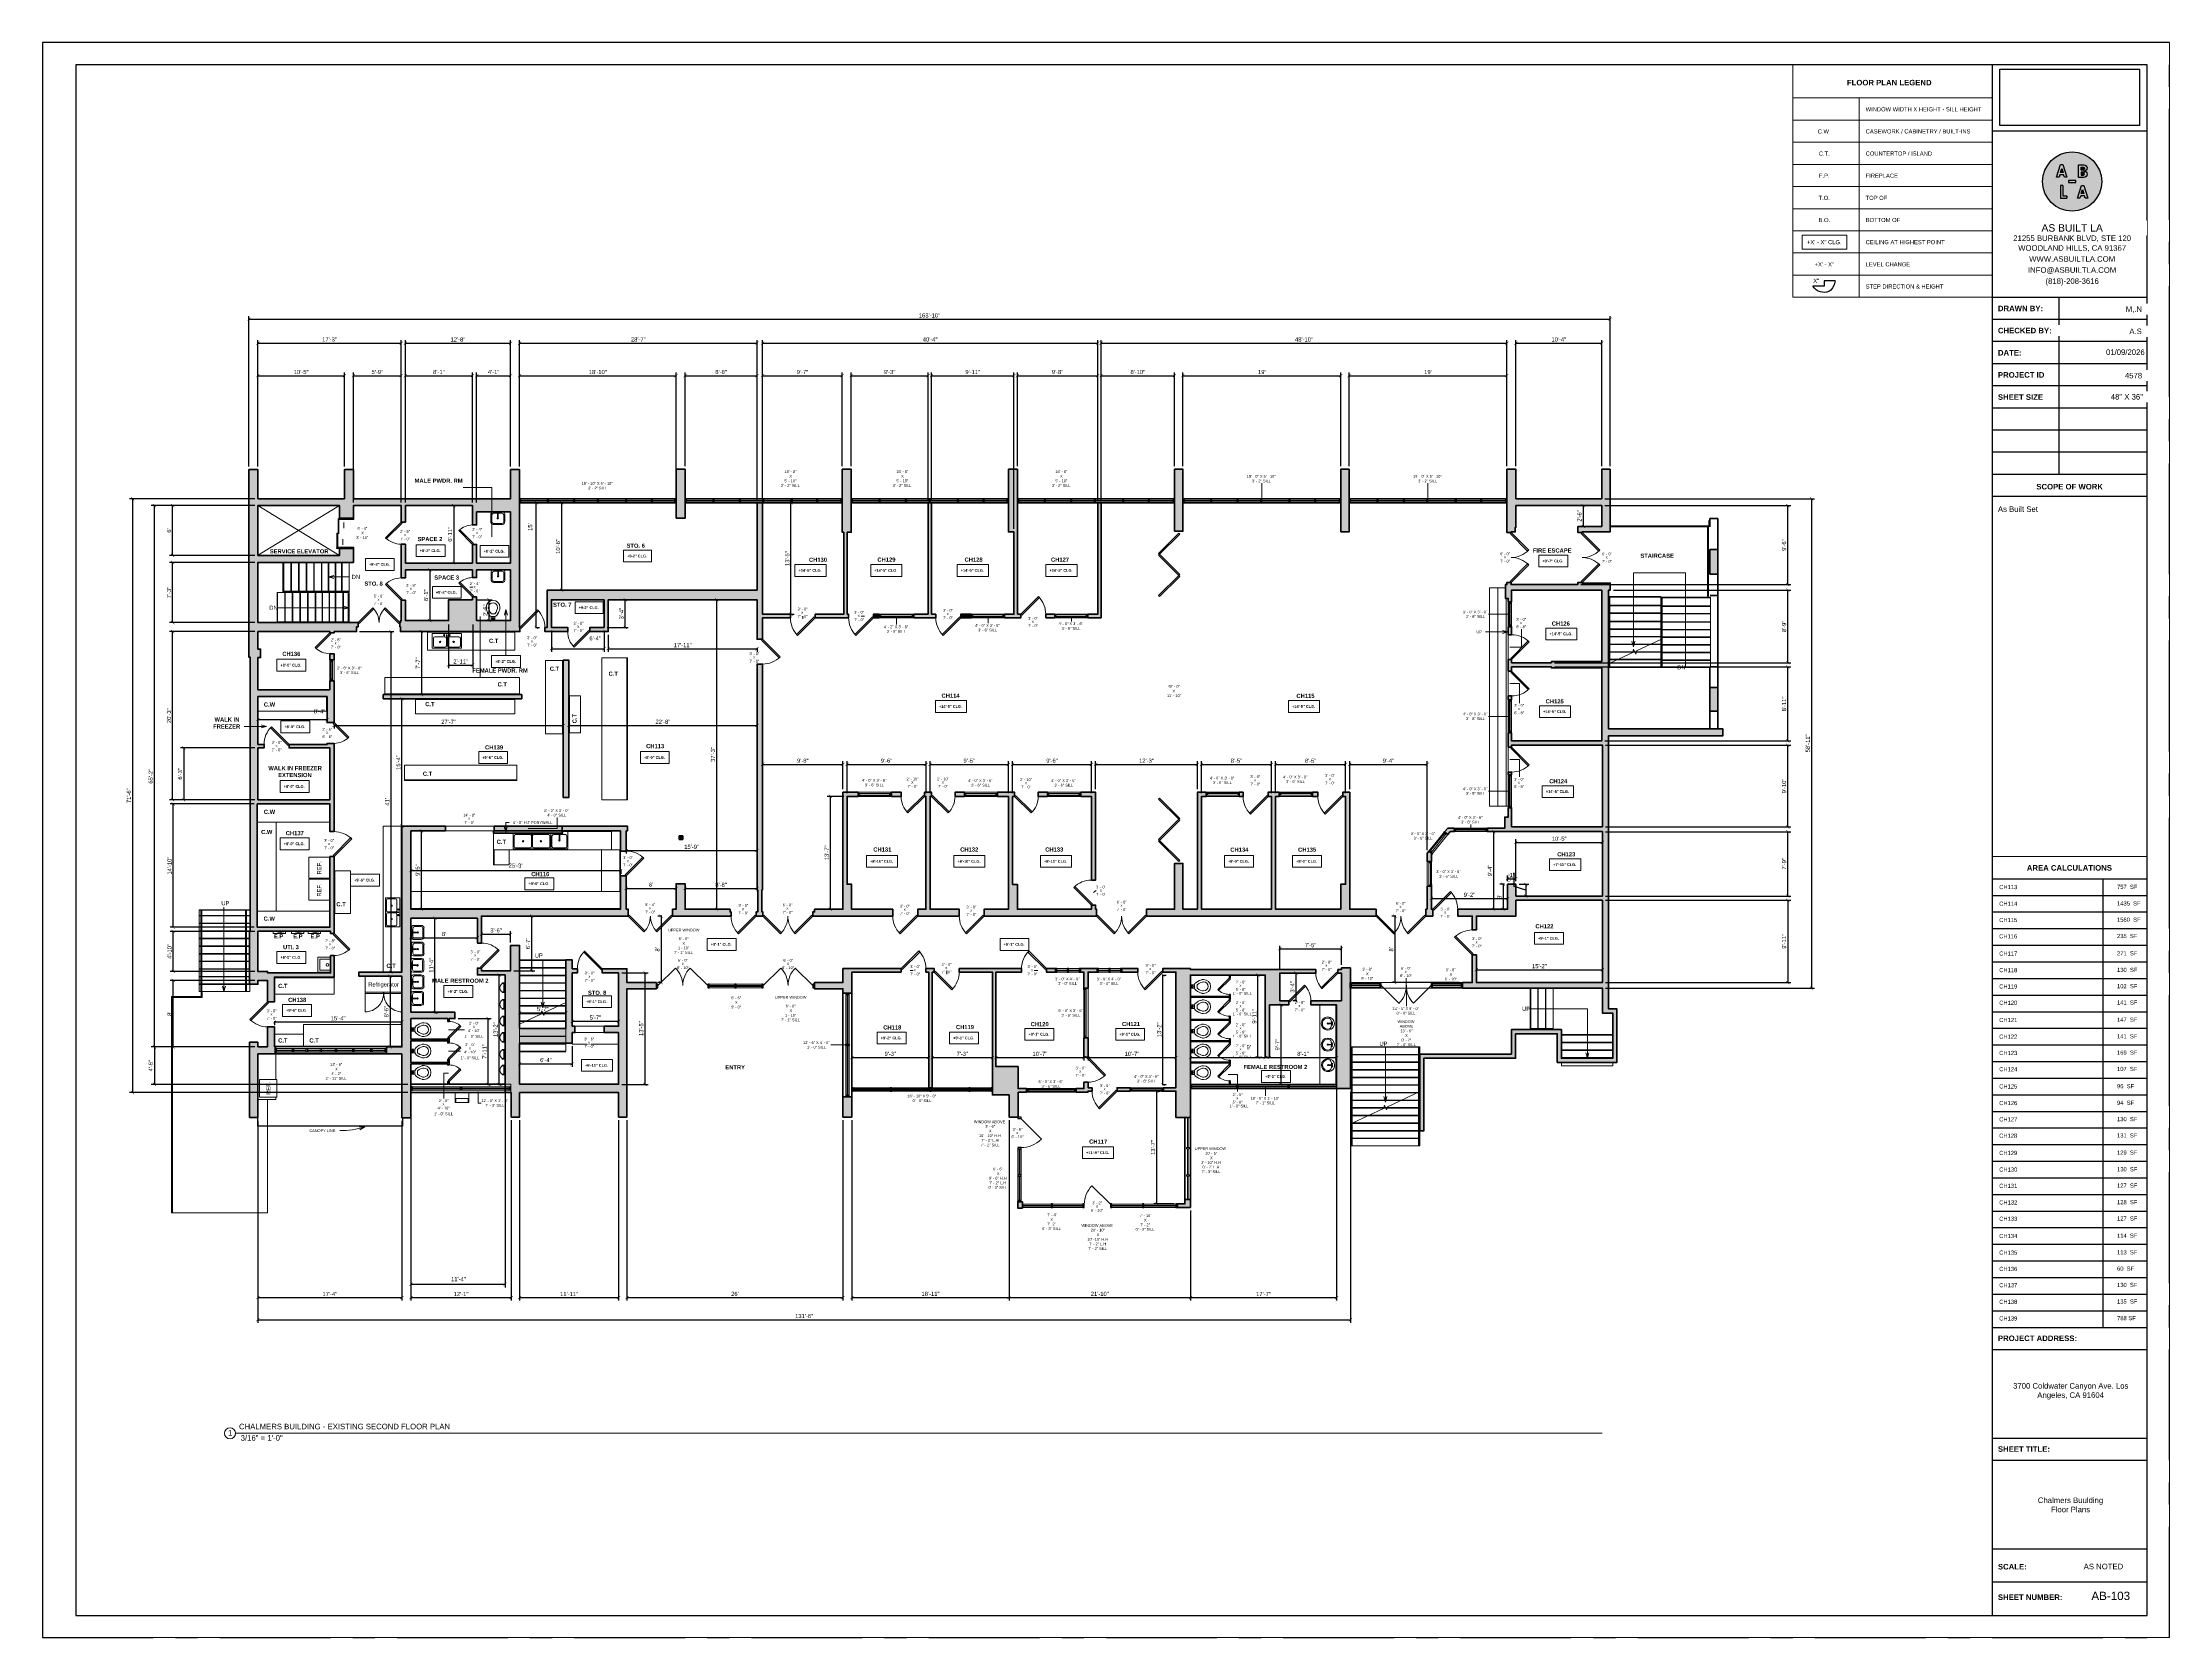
# Paper-space layout '4' of a CAD drawing. Header units: inches. Extents: x 0 to 48, y 0 to 36.
# The model-space entities are those that its viewports show. They can reach past a viewport. Long polylines and large blocks are cut down to what shows.
import ezdxf

# ---------------------------------------------------------------- set-up
doc = ezdxf.new("R2010")
doc.units = ezdxf.units.IN
doc.header["$MEASUREMENT"] = 0
doc.set_wipeout_variables(frame=1)
for name, pattern in [('CENTERX2', [4, 2.5, -0.5, 0.5, -0.5]), ('Dash', [0.25, 0.125, -0.125]), ('HIDDEN2', [0.1875, 0.125, -0.0625]), ('Overhead', [0.15625, 0.09375, -0.0625]), ('Overhead 1_16_', [0.101562, 0.0625, -0.039062])]:
    doc.linetypes.add(name, pattern=pattern)
for name, color, linetype, lineweight in [('A-ANNO', 2, 'Continuous', 5), ('A-ANNO-DIMS', 1, 'Continuous', 9), ('A-CASE', 4, 'Continuous', 9), ('A-COLS', 3, 'Continuous', 9), ('A-DETAIL-2', 20, 'Continuous', 25), ('A-DETAIL-3', 40, 'Continuous', 15), ('A-DETL-MBND', 5, 'Continuous', 9), ('A-DETL-THIN', 151, 'Continuous', 9), ('A-DOOR', 1, 'Continuous', 18), ('A-EQPT', 150, 'Continuous', 9), ('A-FIXT', 150, 'Continuous', 9), ('A-FLOR', 6, 'Continuous', 18), ('A-GENM', 13, 'Continuous', 9), ('A-GLAZ', 2, 'Continuous', 30), ('A-GLAZ-CURT', 52, 'Continuous', 9), ('A-GLAZ-CWMG', 51, 'Continuous', 9), ('A-HIDDEN', 2, 'HIDDEN2', 18), ('A-RAILING', 4, 'Continuous', 9), ('A-STRS', 4, 'Continuous', 9), ('A-STRS-MBND', 31, 'Overhead 1_16_', 9), ('A-WALL', 3, 'Continuous', 40), ('A-WINDOWS', 2, 'Continuous', 18), ('S-STRS-ANNO', 31, 'Continuous', 9), ('S-STRS-MBND', 31, 'Continuous', 9)]:
    doc.layers.add(name, color=color, linetype=linetype, lineweight=lineweight)
doc.layers.add('A-HATCH', color=9, linetype='Continuous')
doc.layers.add('A-TB', color=7, linetype='Continuous')
doc.styles.add('Arial', font='arial.ttf')
doc.styles.add('Arial_1', font='arial.ttf', dxfattribs={"height": 0.0625})
doc.styles.add('Arial_2', font='arial.ttf', dxfattribs={"height": 3})
doc.styles.add('Arial_3', font='arial.ttf', dxfattribs={"height": 0.125})
doc.styles.add('Arial_4', font='arial.ttf', dxfattribs={"height": 3})
doc.styles.add('Arial_5', font='arial.ttf', dxfattribs={"height": 0.09375})
doc.styles.add('Arial_B', font='arialbd.ttf', dxfattribs={"height": 4.5})
doc.styles.add('Arial_B_1', font='arialbd.ttf', dxfattribs={"height": 3})
doc.styles.add('Arial_B_2', font='arialbd.ttf', dxfattribs={"height": 0.125})
doc.styles.add('JC', font='arial.ttf', dxfattribs={"height": 0.125})
doc.dimstyles.new('JC-DIMS', dxfattribs={"dimtxt": 0.125, "dimasz": 0.09375, "dimexe": 0.09375, "dimexo": 0.09375, "dimgap": 0.046875, "dimtad": 1, "dimdec": 1, "dimzin": 0, "dimdsep": 46, "dimlunit": 4, "dimtxsty": 'JC', "dimblk": 'ARCHTICK', "dimcen": 0.09, "dimclrd": 1, "dimclre": 1, "dimclrt": 256, "dimadec": 0, "dimazin": 0, "dimtfac": 1, "dimtdec": 1, "dimtofl": 0, "dimtmove": 1, "dimatfit": 3, "dimfxl": 1, "dimtolj": 1, "dimtzin": 0, "dimarcsym": 0})
picture_1 = doc.add_image_def('image1.png', size_in_pixel=(151, 61))

# ---------------------------------------------------------------- blocks, each defined once
blk = doc.blocks.new('JC_DOOR_SINGLE PANEL - SINGLE DOOR-1525216-2nd Floor Plan')
at = {"layer": 'A-DOOR', "lineweight": 30}
for p, q in [((-6.6, 25.6), (-8, 24.2)), ((-8, 24.2), (14.6, 1.6)), ((16, 3), (-6.6, 25.6)), ((14.6, 1.6), (16, 3))]:
    blk.add_line(p, q, dxfattribs=at)
at = {"layer": 'A-DOOR', "lineweight": 9}
blk.add_arc((16, 3), 32, 135, 180, dxfattribs=at)
blk = doc.blocks.new('JC_DOOR_SINGLE PANEL - SINGLE DOOR-1551130-2nd Floor Plan')
at = {"layer": 'A-DOOR', "lineweight": 30}
for p, q in [((-7.2, -21.4), (12.6, -1.6)), ((-5.8, -22.8), (-7.2, -21.4)), ((14, -3), (-5.8, -22.8)), ((12.6, -1.6), (14, -3))]:
    blk.add_line(p, q, dxfattribs=at)
at = {"layer": 'A-DOOR', "lineweight": 9}
blk.add_arc((14, -3), 28, 180, 225, dxfattribs=at)
blk = doc.blocks.new('JC_DOOR_SINGLE PANEL - SINGLE DOOR-1525218-2nd Floor Plan')
at = {"layer": 'A-DOOR', "lineweight": 30}
for p, q in [((-8, -24.2), (14.6, -1.6)), ((-6.6, -25.6), (-8, -24.2)), ((16, -3), (-6.6, -25.6)), ((14.6, -1.6), (16, -3))]:
    blk.add_line(p, q, dxfattribs=at)
at = {"layer": 'A-DOOR', "lineweight": 9}
blk.add_arc((16, -3), 32, 180, 225, dxfattribs=at)
blk = doc.blocks.new('JC_DOUBLE DOOR - DOUBLE DOOR-1553921-2nd Floor Plan')
at = {"layer": 'A-DOOR', "lineweight": 30}
for p, q in [((-28.6, -1.6), (-30, -3)), ((-30, -3), (-8.8, -24.2)), ((-7.4, -22.8), (-28.6, -1.6)), ((-8.8, -24.2), (-7.4, -22.8)), ((7.4, -22.8), (28.6, -1.6)), ((8.8, -24.2), (7.4, -22.8)), ((30, -3), (8.8, -24.2)), ((28.6, -1.6), (30, -3))]:
    blk.add_line(p, q, dxfattribs=at)
at = {"layer": 'A-DOOR', "lineweight": 9}
for centre, start, end in [((-30, -3), 315, 0), ((30, -3), 180, 225)]:
    blk.add_arc(centre, 30, start, end, dxfattribs=at)
blk = doc.blocks.new('JC_DOOR_SINGLE PANEL - SINGLE DOOR-1553943-2nd Floor Plan')
at = {"layer": 'A-DOOR', "lineweight": 30}
for p, q in [((-6.2, 24.2), (-7.6, 22.8)), ((-7.6, 22.8), (13.6, 1.6)), ((15, 3), (-6.2, 24.2)), ((13.6, 1.6), (15, 3))]:
    blk.add_line(p, q, dxfattribs=at)
at = {"layer": 'A-DOOR', "lineweight": 9}
blk.add_arc((15, 3), 30, 135, 180, dxfattribs=at)
blk = doc.blocks.new('JC_DOOR_SINGLE PANEL - SINGLE DOOR-1667430-2nd Floor Plan')
at = {"layer": 'A-DOOR', "lineweight": 30}
for p, q in [((-7.6, -24.8), (13.6, -3.6)), ((-6.2, -26.2), (-7.6, -24.8)), ((15, -5), (-6.2, -26.2)), ((13.6, -3.6), (15, -5))]:
    blk.add_line(p, q, dxfattribs=at)
at = {"layer": 'A-DOOR', "lineweight": 9}
blk.add_arc((15, -5), 30, 180, 225, dxfattribs=at)
blk = doc.blocks.new('JC_DOOR_SINGLE PANEL - SINGLE DOOR-1525211-2nd Floor Plan')
at = {"layer": 'A-DOOR', "lineweight": 30}
for p, q in [((-7.5, 28.5), (-8.9, 27)), ((-8.9, 27), (16.6, 1.6)), ((18, 3), (-7.5, 28.5)), ((16.6, 1.6), (18, 3))]:
    blk.add_line(p, q, dxfattribs=at)
at = {"layer": 'A-DOOR', "lineweight": 9}
blk.add_arc((18, 3), 36, 135, 180, dxfattribs=at)
blk = doc.blocks.new('JC_DOOR_SINGLE PANEL - SINGLE DOOR-1562050-2nd Floor Plan')
at = {"layer": 'A-DOOR', "lineweight": 30}
for p, q in [((-8, -23.7), (14.6, -1.1)), ((-6.6, -25.1), (-8, -23.7)), ((16, -2.5), (-6.6, -25.1)), ((14.6, -1.1), (16, -2.5))]:
    blk.add_line(p, q, dxfattribs=at)
at = {"layer": 'A-DOOR', "lineweight": 9}
blk.add_arc((16, -2.5), 32, 180, 225, dxfattribs=at)
blk = doc.blocks.new('JC_DOOR_SINGLE PANEL - SINGLE DOOR-1525219-2nd Floor Plan')
at = {"layer": 'A-DOOR', "lineweight": 30}
for p, q in [((-7.5, 30.5), (-8.9, 29)), ((-8.9, 29), (16.6, 3.6)), ((18, 5), (-7.5, 30.5)), ((16.6, 3.6), (18, 5))]:
    blk.add_line(p, q, dxfattribs=at)
at = {"layer": 'A-DOOR', "lineweight": 9}
blk.add_arc((18, 5), 36, 135, 180, dxfattribs=at)
blk = doc.blocks.new('JC_OPENING DOOR - 3-6 X 7-1652723-2nd Floor Plan')
at = {"linetype": 'Overhead'}
for p, q in [((-21.3, 4.5), (20.7, 4.5)), ((20.7, -4.5), (-21.3, -4.5))]:
    blk.add_line(p, q, dxfattribs=at)
for p, q in [((-21.3, -4.5), (-21.3, 4.5)), ((20.7, 4.5), (20.7, -4.5))]:
    blk.add_line(p, q)
blk = doc.blocks.new('Door-Curtain-Wall-Double-Storefront - Door-Curtain-Wall-Double-Storefront-1716944-2nd Floor Plan')
at = {"layer": 'A-DOOR', "lineweight": 9}
for p, q in [((-36, 0.5), (-10.5, 26)), ((36, 0.5), (10.5, 26))]:
    blk.add_line(p, q, dxfattribs=at)
for centre, start, end in [((-36, 0.5), 0, 45), ((36, 0.5), 135, 180)]:
    blk.add_arc(centre, 36, start, end, dxfattribs=at)
blk = doc.blocks.new('JC_DOOR_SINGLE PANEL - SINGLE DOOR-1525202-2nd Floor Plan')
at = {"layer": 'A-DOOR', "lineweight": 30}
for p, q in [((-8.9, -26.5), (16.6, -1.1)), ((-7.5, -28), (-8.9, -26.5)), ((18, -2.5), (-7.5, -28)), ((16.6, -1.1), (18, -2.5))]:
    blk.add_line(p, q, dxfattribs=at)
at = {"layer": 'A-DOOR', "lineweight": 9}
blk.add_arc((18, -2.5), 36, 180, 225, dxfattribs=at)
blk = doc.blocks.new('JC_DOOR_SINGLE PANEL - SINGLE DOOR-1525222-2nd Floor Plan')
at = {"layer": 'A-DOOR', "lineweight": 30}
for p, q in [((-7.5, 28), (-8.9, 26.5)), ((-8.9, 26.5), (16.6, 1.1)), ((18, 2.5), (-7.5, 28)), ((16.6, 1.1), (18, 2.5))]:
    blk.add_line(p, q, dxfattribs=at)
at = {"layer": 'A-DOOR', "lineweight": 9}
blk.add_arc((18, 2.5), 36, 135, 180, dxfattribs=at)
blk = doc.blocks.new('JC_WINDOW HUNG - HUNG WINDOW-1561223-2nd Floor Plan')
at = {"layer": 'A-GLAZ'}
for p, q in [((-36, 2.5), (-36, -2.5)), ((-36, 2), (-33, 2)), ((-34.8, 2), (-34.8, -1.5)), ((-34.8, 0.3), (-33, 0.3)), ((-33, 2), (-33, 0.3)), ((33, 2), (36, 2)), ((33, 2), (33, 0.3)), ((34.8, 0.3), (33, 0.3)), ((34.8, 2), (34.8, -1.5)), ((36, -2.5), (36, 2.5)), ((-36, -1.5), (-34.8, -1.5)), ((34.8, -1.5), (36, -1.5))]:
    blk.add_line(p, q, dxfattribs=at)
at = {"layer": 'A-GLAZ', "lineweight": 9}
for p, q in [((-33, 2), (33, 2)), ((-34.8, -1.5), (34.8, -1.5))]:
    blk.add_line(p, q, dxfattribs=at)
at = {"layer": 'A-GLAZ', "lineweight": 40}
blk.add_line((-33, 1.1), (33, 1.1), dxfattribs=at)
at = {"layer": 'A-WINDOWS'}
for p, q in [((36, 2.5), (-36, 2.5)), ((-36, -2.5), (36, -2.5))]:
    blk.add_line(p, q, dxfattribs=at)
blk = doc.blocks.new('M_Door-Curtain-Wall-Single-Glass - M_Door-Curtain-Wall-Single-Glass-1718241-2nd Floor Plan')
at = {"layer": 'A-DOOR', "lineweight": 9}
blk.add_line((21, -2), (-8.7, -31.7), dxfattribs=at)
blk.add_arc((21, -2), 42, 180, 225, dxfattribs=at)
blk = doc.blocks.new('JC_DOOR_SINGLE PANEL - SINGLE DOOR-1525208-2nd Floor Plan')
at = {"layer": 'A-DOOR', "lineweight": 30}
for p, q in [((-8.9, -27), (16.6, -1.6)), ((-7.5, -28.5), (-8.9, -27)), ((18, -3), (-7.5, -28.5)), ((16.6, -1.6), (18, -3))]:
    blk.add_line(p, q, dxfattribs=at)
at = {"layer": 'A-DOOR', "lineweight": 9}
blk.add_arc((18, -3), 36, 180, 225, dxfattribs=at)
blk = doc.blocks.new('JC_DOOR_SINGLE PANEL - SINGLE DOOR-1525205-2nd Floor Plan')
at = {"layer": 'A-DOOR', "lineweight": 30}
for p, q in [((-8.9, -29), (16.6, -3.6)), ((-7.5, -30.5), (-8.9, -29)), ((18, -5), (-7.5, -30.5)), ((16.6, -3.6), (18, -5))]:
    blk.add_line(p, q, dxfattribs=at)
at = {"layer": 'A-DOOR', "lineweight": 9}
blk.add_arc((18, -5), 36, 180, 225, dxfattribs=at)
blk = doc.blocks.new('JC_DOUBLE DOOR - DOUBLE DOOR-1564951-2nd Floor Plan')
at = {"layer": 'A-DOOR', "lineweight": 30}
for p, q in [((-34.6, -3.6), (-36, -5)), ((-36, -5), (-10.5, -30.5)), ((-9.1, -29), (-34.6, -3.6)), ((-10.5, -30.5), (-9.1, -29)), ((9.1, -29), (34.6, -3.6)), ((10.5, -30.5), (9.1, -29)), ((36, -5), (10.5, -30.5)), ((34.6, -3.6), (36, -5))]:
    blk.add_line(p, q, dxfattribs=at)
at = {"layer": 'A-DOOR', "lineweight": 9}
for centre, start, end in [((-36, -5), 315, 360), ((36, -5), 180, 225)]:
    blk.add_arc(centre, 36, start, end, dxfattribs=at)
blk = doc.blocks.new('JC_FIXED WINDOW - MUNTIN - FIXED WINDOW-1565046-2nd Floor Plan')
at = {"layer": 'A-GLAZ'}
for p, q in [((-18, 3), (-18, -3)), ((-15.25, 3), (-18, 3)), ((-17.5, 3), (-17.5, 1.25)), ((-17.5, 1.25), (-16.75, 1.25)), ((-15.25, 1.25), (-16.75, 1.25)), ((-16.75, 1.25), (-16.75, -0.5)), ((-15.25, 3), (-15.25, 1.25)), ((15.25, 3), (18, 3)), ((15.25, 3), (15.25, 1.25)), ((15.25, 1.25), (17.5, 1.25)), ((16.75, 1.25), (16.75, -0.5)), ((17.5, 3), (17.5, 1.25)), ((18, 3), (18, -3)), ((-18, -0.5), (-16.75, -0.5)), ((16.75, -0.5), (18, -0.5))]:
    blk.add_line(p, q, dxfattribs=at)
at = {"layer": 'A-GLAZ', "lineweight": 9}
for p, q in [((15.25, 3), (-15.25, 3)), ((16.75, -0.5), (-16.75, -0.5))]:
    blk.add_line(p, q, dxfattribs=at)
at = {"layer": 'A-GLAZ', "lineweight": 40}
blk.add_line((-15.25, 2.125), (15.25, 2.125), dxfattribs=at)
at = {"layer": 'A-WINDOWS'}
for p, q in [((18, 3), (-18, 3)), ((-18, -3), (18, -3))]:
    blk.add_line(p, q, dxfattribs=at)
blk = doc.blocks.new('JC_WINDOW HUNG - HUNG WINDOW-1565065-2nd Floor Plan')
at = {"layer": 'A-GLAZ'}
for p, q in [((-24, 2.5), (-24, -2.5)), ((-24, 2), (-21, 2)), ((-22.75, 2), (-22.75, -1.5)), ((-22.75, 0.25), (-21, 0.25)), ((-21, 2), (-21, 0.25)), ((21, 2), (24, 2)), ((21, 2), (21, 0.25)), ((22.75, 0.25), (21, 0.25)), ((22.75, 2), (22.75, -1.5)), ((24, -2.5), (24, 2.5)), ((-24, -1.5), (-22.75, -1.5)), ((22.75, -1.5), (24, -1.5))]:
    blk.add_line(p, q, dxfattribs=at)
at = {"layer": 'A-GLAZ', "lineweight": 9}
for p, q in [((-21, 2), (21, 2)), ((-22.75, -1.5), (22.75, -1.5))]:
    blk.add_line(p, q, dxfattribs=at)
at = {"layer": 'A-GLAZ', "lineweight": 40}
blk.add_line((-21, 1.125), (21, 1.125), dxfattribs=at)
at = {"layer": 'A-WINDOWS'}
for p, q in [((24, 2.5), (-24, 2.5)), ((-24, -2.5), (24, -2.5))]:
    blk.add_line(p, q, dxfattribs=at)
blk = doc.blocks.new('JC_DOOR_SINGLE PANEL - SINGLE DOOR-1565138-2nd Floor Plan')
at = {"layer": 'A-DOOR', "lineweight": 30}
for p, q in [((-8.9, -26.5), (16.6, -1.1)), ((-7.5, -28), (-8.9, -26.5)), ((18, -2.5), (-7.5, -28)), ((16.6, -1.1), (18, -2.5))]:
    blk.add_line(p, q, dxfattribs=at)
at = {"layer": 'A-DOOR', "lineweight": 9}
blk.add_arc((18, -2.5), 36, 180, 225, dxfattribs=at)
blk = doc.blocks.new('JC_WINDOW HUNG - HUNG WINDOW-1565139-2nd Floor Plan')
at = {"layer": 'A-GLAZ'}
for p, q in [((-24, 2.5), (-24, -2.5)), ((-24, 2), (-21, 2)), ((-22.75, 2), (-22.75, -1.5)), ((-22.75, 0.25), (-21, 0.25)), ((-21, 2), (-21, 0.25)), ((21, 2), (24, 2)), ((21, 2), (21, 0.25)), ((22.75, 0.25), (21, 0.25)), ((22.75, 2), (22.75, -1.5)), ((24, -2.5), (24, 2.5)), ((-24, -1.5), (-22.75, -1.5)), ((22.75, -1.5), (24, -1.5))]:
    blk.add_line(p, q, dxfattribs=at)
at = {"layer": 'A-GLAZ', "lineweight": 9}
for p, q in [((-21, 2), (21, 2)), ((-22.75, -1.5), (22.75, -1.5))]:
    blk.add_line(p, q, dxfattribs=at)
at = {"layer": 'A-GLAZ', "lineweight": 40}
blk.add_line((-21, 1.125), (21, 1.125), dxfattribs=at)
at = {"layer": 'A-WINDOWS'}
for p, q in [((24, 2.5), (-24, 2.5)), ((-24, -2.5), (24, -2.5))]:
    blk.add_line(p, q, dxfattribs=at)
blk = doc.blocks.new('JC_DOOR_SINGLE PANEL - SINGLE DOOR-1565156-2nd Floor Plan')
at = {"layer": 'A-DOOR', "lineweight": 30}
for p, q in [((-7.5, 28), (-8.9, 26.5)), ((-8.9, 26.5), (16.6, 1.1)), ((18, 2.5), (-7.5, 28)), ((16.6, 1.1), (18, 2.5))]:
    blk.add_line(p, q, dxfattribs=at)
at = {"layer": 'A-DOOR', "lineweight": 9}
blk.add_arc((18, 2.5), 36, 135, 180, dxfattribs=at)
blk = doc.blocks.new('JC_WINDOW HUNG - HUNG WINDOW-1565157-2nd Floor Plan')
at = {"layer": 'A-GLAZ'}
for p, q in [((-18, 2.5), (-18, -2.5)), ((-18, 2), (-15, 2)), ((-16.75, 2), (-16.75, -1.5)), ((-16.75, 0.25), (-15, 0.25)), ((-15, 2), (-15, 0.25)), ((15, 2), (18, 2)), ((15, 2), (15, 0.25)), ((16.75, 0.25), (15, 0.25)), ((16.75, 2), (16.75, -1.5)), ((18, -2.5), (18, 2.5)), ((-18, -1.5), (-16.75, -1.5)), ((16.75, -1.5), (18, -1.5))]:
    blk.add_line(p, q, dxfattribs=at)
at = {"layer": 'A-GLAZ', "lineweight": 9}
for p, q in [((-15, 2), (15, 2)), ((-16.75, -1.5), (16.75, -1.5))]:
    blk.add_line(p, q, dxfattribs=at)
at = {"layer": 'A-GLAZ', "lineweight": 40}
blk.add_line((-15, 1.125), (15, 1.125), dxfattribs=at)
at = {"layer": 'A-WINDOWS'}
for p, q in [((18, 2.5), (-18, 2.5)), ((-18, -2.5), (18, -2.5))]:
    blk.add_line(p, q, dxfattribs=at)
blk = doc.blocks.new('JC_DOUBLE DOOR - DOUBLE DOOR-1558491-2nd Floor Plan')
at = {"layer": 'A-DOOR', "lineweight": 30}
for p, q in [((-36, 3), (-10.5, 28.5)), ((-34.6, 1.6), (-36, 3)), ((-9.1, 27), (-34.6, 1.6)), ((-10.5, 28.5), (-9.1, 27)), ((10.5, 28.5), (9.1, 27)), ((9.1, 27), (34.6, 1.6)), ((36, 3), (10.5, 28.5)), ((34.6, 1.6), (36, 3))]:
    blk.add_line(p, q, dxfattribs=at)
at = {"layer": 'A-DOOR', "lineweight": 9}
for centre, start, end in [((-36, 3), 0, 45), ((36, 3), 135, 180)]:
    blk.add_arc(centre, 36, start, end, dxfattribs=at)
blk = doc.blocks.new('JC_WINDOW HUNG - HUNG WINDOW-1565816-2nd Floor Plan')
at = {"layer": 'A-GLAZ'}
for p, q in [((-25, 2.5), (-25, -2.5)), ((-25, 2), (-22, 2)), ((-23.75, 2), (-23.75, -1.5)), ((-23.75, 0.25), (-22, 0.25)), ((-22, 2), (-22, 0.25)), ((22, 2), (25, 2)), ((22, 2), (22, 0.25)), ((23.75, 0.25), (22, 0.25)), ((23.75, 2), (23.75, -1.5)), ((25, -2.5), (25, 2.5)), ((-25, -1.5), (-23.75, -1.5)), ((23.75, -1.5), (25, -1.5))]:
    blk.add_line(p, q, dxfattribs=at)
at = {"layer": 'A-GLAZ', "lineweight": 9}
for p, q in [((-22, 2), (22, 2)), ((-23.75, -1.5), (23.75, -1.5))]:
    blk.add_line(p, q, dxfattribs=at)
at = {"layer": 'A-GLAZ', "lineweight": 40}
blk.add_line((-22, 1.125), (22, 1.125), dxfattribs=at)
at = {"layer": 'A-WINDOWS'}
for p, q in [((25, 2.5), (-25, 2.5)), ((-25, -2.5), (25, -2.5))]:
    blk.add_line(p, q, dxfattribs=at)
blk = doc.blocks.new('JC_DOUBLE DOOR - DOUBLE DOOR-1558173-2nd Floor Plan')
at = {"layer": 'A-DOOR', "lineweight": 30}
for p, q in [((-32, 5), (-9.4, 27.6)), ((-30.6, 3.6), (-32, 5)), ((-8, 26.2), (-30.6, 3.6)), ((-9.4, 27.6), (-8, 26.2)), ((9.4, 27.6), (8, 26.2)), ((8, 26.2), (30.6, 3.6)), ((32, 5), (9.4, 27.6)), ((30.6, 3.6), (32, 5))]:
    blk.add_line(p, q, dxfattribs=at)
at = {"layer": 'A-DOOR', "lineweight": 9}
for centre, start, end in [((-32, 5), 360, 45), ((32, 5), 135, 180)]:
    blk.add_arc(centre, 32, start, end, dxfattribs=at)
blk = doc.blocks.new('JC_DOOR_SINGLE PANEL - SINGLE DOOR-1525213-2nd Floor Plan')
at = {"layer": 'A-DOOR', "lineweight": 30}
for p, q in [((-8.5, -25.6), (15.6, -1.6)), ((-7, -27), (-8.5, -25.6)), ((17, -3), (-7, -27)), ((15.6, -1.6), (17, -3))]:
    blk.add_line(p, q, dxfattribs=at)
at = {"layer": 'A-DOOR', "lineweight": 9}
blk.add_arc((17, -3), 34, 180, 225, dxfattribs=at)
blk = doc.blocks.new('JC_WINDOW HUNG - HUNG WINDOW-1559224-2nd Floor Plan')
at = {"layer": 'A-GLAZ'}
for p, q in [((-24, 3), (-24, -3)), ((-24, 2.5), (-21, 2.5)), ((-22.75, 2.5), (-22.75, -1)), ((-22.75, 0.75), (-21, 0.75)), ((-21, 2.5), (-21, 0.75)), ((21, 2.5), (24, 2.5)), ((21, 2.5), (21, 0.75)), ((22.75, 0.75), (21, 0.75)), ((22.75, 2.5), (22.75, -1)), ((24, -3), (24, 3)), ((-24, -1), (-22.75, -1)), ((22.75, -1), (24, -1))]:
    blk.add_line(p, q, dxfattribs=at)
at = {"layer": 'A-GLAZ', "lineweight": 9}
for p, q in [((-21, 2.5), (21, 2.5)), ((-22.75, -1), (22.75, -1))]:
    blk.add_line(p, q, dxfattribs=at)
at = {"layer": 'A-GLAZ', "lineweight": 40}
blk.add_line((-21, 1.625), (21, 1.625), dxfattribs=at)
at = {"layer": 'A-WINDOWS'}
for p, q in [((24, 3), (-24, 3)), ((-24, -3), (24, -3))]:
    blk.add_line(p, q, dxfattribs=at)
blk = doc.blocks.new('JC_DOOR_SINGLE PANEL - SINGLE DOOR-1525214-2nd Floor Plan')
at = {"layer": 'A-DOOR', "lineweight": 30}
for p, q in [((-7, 27), (-8.5, 25.6)), ((-8.5, 25.6), (15.6, 1.6)), ((17, 3), (-7, 27)), ((15.6, 1.6), (17, 3))]:
    blk.add_line(p, q, dxfattribs=at)
at = {"layer": 'A-DOOR', "lineweight": 9}
blk.add_arc((17, 3), 34, 135, 180, dxfattribs=at)
blk = doc.blocks.new('JC_DOUBLE DOOR - DOUBLE DOOR-1559151-2nd Floor Plan')
at = {"layer": 'A-DOOR', "lineweight": 30}
for p, q in [((-36, 5), (-10.5, 30.5)), ((-34.6, 3.6), (-36, 5)), ((-9.1, 29), (-34.6, 3.6)), ((-10.5, 30.5), (-9.1, 29)), ((10.5, 30.5), (9.1, 29)), ((9.1, 29), (34.6, 3.6)), ((36, 5), (10.5, 30.5)), ((34.6, 3.6), (36, 5))]:
    blk.add_line(p, q, dxfattribs=at)
at = {"layer": 'A-DOOR', "lineweight": 9}
for centre, start, end in [((-36, 5), 0, 45), ((36, 5), 135, 180)]:
    blk.add_arc(centre, 36, start, end, dxfattribs=at)
blk = doc.blocks.new('JC_WINDOW HUNG - HUNG WINDOW-1554338-2nd Floor Plan')
at = {"layer": 'A-GLAZ'}
for p, q in [((-15, 3), (-15, -3)), ((-15, 2.5), (-12, 2.5)), ((-13.75, 2.5), (-13.75, -1)), ((-13.75, 0.75), (-12, 0.75)), ((-12, 2.5), (-12, 0.75)), ((12, 2.5), (15, 2.5)), ((12, 2.5), (12, 0.75)), ((13.75, 0.75), (12, 0.75)), ((13.75, 2.5), (13.75, -1)), ((15, -3), (15, 3)), ((-15, -1), (-13.75, -1)), ((13.75, -1), (15, -1))]:
    blk.add_line(p, q, dxfattribs=at)
at = {"layer": 'A-GLAZ', "lineweight": 9}
for p, q in [((-12, 2.5), (12, 2.5)), ((-13.75, -1), (13.75, -1))]:
    blk.add_line(p, q, dxfattribs=at)
at = {"layer": 'A-GLAZ', "lineweight": 40}
blk.add_line((-12, 1.625), (12, 1.625), dxfattribs=at)
at = {"layer": 'A-WINDOWS'}
for p, q in [((15, 3), (-15, 3)), ((-15, -3), (15, -3))]:
    blk.add_line(p, q, dxfattribs=at)
blk = doc.blocks.new('System Panel - Glazed-1652563-2nd Floor Plan')
at = {"layer": 'A-GLAZ-CURT', "lineweight": 18}
for p, q in [((-34.5, 0.5), (34.5, 0.5)), ((-34.5, -0.5), (-34.5, 0.5)), ((34.5, -0.5), (34.5, 0.5)), ((34.5, -0.5), (-34.5, -0.5))]:
    blk.add_line(p, q, dxfattribs=at)
blk = doc.blocks.new('JC_OPENING DOOR - 14 X 7_-1714543-2nd Floor Plan')
at = {"linetype": 'Overhead'}
for p, q in [((34.7, 3.5), (-35.3, 3.5)), ((-35.3, -3.5), (34.7, -3.5))]:
    blk.add_line(p, q, dxfattribs=at)
for p, q in [((-35.3, 3.5), (-35.3, -3.5)), ((34.7, -3.5), (34.7, 3.5))]:
    blk.add_line(p, q)
blk = doc.blocks.new('JC_DOOR_SINGLE PANEL - SINGLE DOOR-1667140-2nd Floor Plan')
at = {"layer": 'A-DOOR', "lineweight": 30}
for p, q in [((-7.5, 29.5), (-8.9, 28)), ((-8.9, 28), (16.6, 2.6)), ((18, 4), (-7.5, 29.5)), ((16.6, 2.6), (18, 4))]:
    blk.add_line(p, q, dxfattribs=at)
at = {"layer": 'A-DOOR', "lineweight": 9}
blk.add_arc((18, 4), 36, 135, 180, dxfattribs=at)
blk = doc.blocks.new('JC_WINDOW HUNG - HUNG WINDOW-1559653-2nd Floor Plan')
at = {"layer": 'A-GLAZ'}
for p, q in [((-24, 3), (-24, -3)), ((-24, 2.5), (-21, 2.5)), ((-22.75, 2.5), (-22.75, -1)), ((-22.75, 0.75), (-21, 0.75)), ((-21, 2.5), (-21, 0.75)), ((21, 2.5), (24, 2.5)), ((21, 2.5), (21, 0.75)), ((22.75, 0.75), (21, 0.75)), ((22.75, 2.5), (22.75, -1)), ((24, -3), (24, 3)), ((-24, -1), (-22.75, -1)), ((22.75, -1), (24, -1))]:
    blk.add_line(p, q, dxfattribs=at)
at = {"layer": 'A-GLAZ', "lineweight": 9}
for p, q in [((-21, 2.5), (21, 2.5)), ((-22.75, -1), (22.75, -1))]:
    blk.add_line(p, q, dxfattribs=at)
at = {"layer": 'A-GLAZ', "lineweight": 40}
blk.add_line((-21, 1.625), (21, 1.625), dxfattribs=at)
at = {"layer": 'A-WINDOWS'}
for p, q in [((24, 3), (-24, 3)), ((-24, -3), (24, -3))]:
    blk.add_line(p, q, dxfattribs=at)
blk = doc.blocks.new('Instance - Opening - 16_ x 24_-1559961-2nd Floor Plan')
at = {"layer": 'A-WINDOWS'}
for p, q in [((-18, -2.5), (-18, 2.5)), ((-18, 2.5), (18, 2.5)), ((18, 2.5), (18, -2.5)), ((18, -2.5), (-18, -2.5))]:
    blk.add_line(p, q, dxfattribs=at)
blk = doc.blocks.new('System Panel - Glazed-1560476-2nd Floor Plan')
at = {"layer": 'A-GLAZ-CURT', "lineweight": 18}
for p, q in [((7.5, 0.5), (-7.5, 0.5)), ((-7.5, 0.5), (-7.5, -0.5)), ((7.5, -0.5), (7.5, 0.5)), ((-7.5, -0.5), (7.5, -0.5))]:
    blk.add_line(p, q, dxfattribs=at)
blk = doc.blocks.new('Rectangular Mullion - 2_5_ x 5_ rectangular-1560477-2nd Floor Plan')
at = {"layer": 'A-GLAZ-CWMG', "lineweight": 30}
for p, q in [((0, 2.5), (-2, 2.5)), ((-2, 2.5), (-2, -2.5)), ((0, -2.5), (0, 2.5)), ((-2, -2.5), (0, -2.5))]:
    blk.add_line(p, q, dxfattribs=at)
blk = doc.blocks.new('Rectangular Mullion - 2_5_ x 5_ rectangular-1560478-2nd Floor Plan')
at = {"layer": 'A-GLAZ-CWMG', "lineweight": 30}
for p, q in [((-2, 2.5), (0, 2.5)), ((-2, -2.5), (-2, 2.5)), ((0, 2.5), (0, -2.5)), ((0, -2.5), (-2, -2.5))]:
    blk.add_line(p, q, dxfattribs=at)
blk = doc.blocks.new('Rectangular Mullion - 2_5_ x 5_ rectangular-1560474-2nd Floor Plan')
at = {"layer": 'A-GLAZ-CWMG'}
for p, q in [((302.5, -211.8), (287.5, -211.8)), ((302.5, -216.8), (287.5, -216.8))]:
    blk.add_line(p, q, dxfattribs=at)
blk = doc.blocks.new('Rectangular Mullion - 2_5_ x 5_ rectangular-1560475-2nd Floor Plan')
at = {"layer": 'A-GLAZ-CWMG', "lineweight": 30}
for p, q in [((-1, 2.5), (1, 2.5)), ((-1, -2.5), (-1, 2.5)), ((1, 2.5), (1, -2.5)), ((1, -2.5), (-1, -2.5))]:
    blk.add_line(p, q, dxfattribs=at)
blk = doc.blocks.new('JC_FIXED WINDOW - MUNTIN - FIXED WINDOW-1560836-2nd Floor Plan')
at = {"layer": 'A-GLAZ'}
for p, q in [((-36, 3), (-36, -3)), ((-33.25, 3), (-36, 3)), ((-35.5, 3), (-35.5, 1.25)), ((-35.5, 1.25), (-34.75, 1.25)), ((-33.25, 1.25), (-34.75, 1.25)), ((-34.75, 1.25), (-34.75, -0.5)), ((-33.25, 3), (-33.25, 1.25)), ((33.25, 3), (36, 3)), ((33.25, 3), (33.25, 1.25)), ((33.25, 1.25), (35.5, 1.25)), ((34.75, 1.25), (34.75, -0.5)), ((35.5, 3), (35.5, 1.25)), ((36, 3), (36, -3)), ((-36, -0.5), (-34.75, -0.5)), ((34.75, -0.5), (36, -0.5))]:
    blk.add_line(p, q, dxfattribs=at)
at = {"layer": 'A-GLAZ', "lineweight": 9}
for p, q in [((33.25, 3), (-33.25, 3)), ((34.75, -0.5), (-34.75, -0.5))]:
    blk.add_line(p, q, dxfattribs=at)
at = {"layer": 'A-GLAZ', "lineweight": 40}
blk.add_line((-33.25, 2.125), (33.25, 2.125), dxfattribs=at)
at = {"layer": 'A-WINDOWS'}
for p, q in [((36, 3), (-36, 3)), ((-36, -3), (36, -3))]:
    blk.add_line(p, q, dxfattribs=at)
blk = doc.blocks.new('JC_FIXED WINDOW - MUNTIN - FIXED WINDOW-1561514-2nd Floor Plan')
at = {"layer": 'A-GLAZ'}
for p, q in [((-24, 2.5), (-24, -2.5)), ((-21.2, 2.5), (-24, 2.5)), ((-23.5, 2.5), (-23.5, 0.7)), ((-23.5, 0.7), (-22.7, 0.7)), ((-21.2, 0.7), (-22.7, 0.7)), ((-22.7, 0.7), (-22.7, -1)), ((-21.2, 2.5), (-21.2, 0.7)), ((21.2, 2.5), (24, 2.5)), ((21.2, 2.5), (21.2, 0.7)), ((21.2, 0.7), (23.5, 0.7)), ((22.7, 0.7), (22.7, -1)), ((23.5, 2.5), (23.5, 0.7)), ((24, 2.5), (24, -2.5)), ((-24, -1), (-22.7, -1)), ((22.7, -1), (24, -1))]:
    blk.add_line(p, q, dxfattribs=at)
at = {"layer": 'A-GLAZ', "lineweight": 9}
for p, q in [((21.2, 2.5), (-21.2, 2.5)), ((22.7, -1), (-22.7, -1))]:
    blk.add_line(p, q, dxfattribs=at)
at = {"layer": 'A-GLAZ', "lineweight": 40}
blk.add_line((-21.2, 1.6), (21.2, 1.6), dxfattribs=at)
at = {"layer": 'A-WINDOWS'}
for p, q in [((24, 2.5), (-24, 2.5)), ((-24, -2.5), (24, -2.5))]:
    blk.add_line(p, q, dxfattribs=at)
blk = doc.blocks.new('Door-Curtain-Wall-Double-Storefront - Door-Curtain-Wall-Double-Storefront-1719225-2nd Floor Plan')
at = {"layer": 'A-DOOR', "lineweight": 9}
for p, q in [((-36, -0.5), (-10.5, -26)), ((36, -0.5), (10.5, -26))]:
    blk.add_line(p, q, dxfattribs=at)
for centre, radius, start, end in [((-36, -0.5), 36.1, 315, 0), ((36, -0.5), 36, 180, 225)]:
    blk.add_arc(centre, radius, start, end, dxfattribs=at)
blk = doc.blocks.new('Instance - Opening - 16_ x 24_-1719124-2nd Floor Plan')
at = {"layer": 'A-WINDOWS'}
for p, q in [((-81, -4), (-81, 4)), ((-81, 4), (81, 4)), ((81, 4), (81, -4)), ((81, -4), (-81, -4))]:
    blk.add_line(p, q, dxfattribs=at)
blk = doc.blocks.new('System Panel - Glazed-1719228-2nd Floor Plan')
at = {"layer": 'A-GLAZ-CURT', "lineweight": 18}
for p, q in [((20.6, 0.5), (-20.6, 0.5)), ((-20.6, 0.5), (-20.6, -0.5)), ((20.6, -0.5), (20.6, 0.5)), ((-20.6, -0.5), (20.6, -0.5))]:
    blk.add_line(p, q, dxfattribs=at)
blk = doc.blocks.new('Rectangular Mullion - 2_5_ x 5_ rectangular-1573145-2nd Floor Plan')
at = {"layer": 'A-GLAZ-CWMG'}
for p, q in [((653.1, -233.4), (694.1, -233.4)), ((694.1, -238.4), (653.1, -238.4))]:
    blk.add_line(p, q, dxfattribs=at)
blk = doc.blocks.new('Rectangular Mullion - 2_5_ x 5_ rectangular-1719223-2nd Floor Plan')
at = {"layer": 'A-GLAZ-CWMG'}
for p, q in [((770.1, -233.4), (811.3, -233.4)), ((811.3, -238.4), (770.1, -238.4))]:
    blk.add_line(p, q, dxfattribs=at)
blk = doc.blocks.new('Rectangular Mullion - 2_5_ x 5_ rectangular-1664068-2nd Floor Plan')
at = {"layer": 'A-GLAZ-CWMG', "lineweight": 30}
for p, q in [((-2, 2.5), (0, 2.5)), ((-2, -2.5), (-2, 2.5)), ((0, 2.5), (0, -2.5)), ((0, -2.5), (-2, -2.5))]:
    blk.add_line(p, q, dxfattribs=at)
blk = doc.blocks.new('Rectangular Mullion - 2_5_ x 5_ rectangular-1664070-2nd Floor Plan')
at = {"layer": 'A-GLAZ-CWMG', "lineweight": 30}
for p, q in [((0, 2.5), (-2, 2.5)), ((-2, 2.5), (-2, -2.5)), ((0, -2.5), (0, 2.5)), ((-2, -2.5), (0, -2.5))]:
    blk.add_line(p, q, dxfattribs=at)
blk = doc.blocks.new('Rectangular Mullion - 2_5_ x 5_ rectangular-1664059-2nd Floor Plan')
at = {"layer": 'A-GLAZ-CWMG', "lineweight": 30}
for p, q in [((-1, 2.5), (1, 2.5)), ((-1, -2.5), (-1, 2.5)), ((1, 2.5), (1, -2.5)), ((1, -2.5), (-1, -2.5))]:
    blk.add_line(p, q, dxfattribs=at)
blk = doc.blocks.new('JC_DOOR_SINGLE PANEL - SINGLE DOOR-1557960-2nd Floor Plan')
at = {"layer": 'A-DOOR', "lineweight": 30}
for p, q in [((-8.9, -28), (16.6, -2.6)), ((-7.5, -29.5), (-8.9, -28)), ((18, -4), (-7.5, -29.5)), ((16.6, -2.6), (18, -4))]:
    blk.add_line(p, q, dxfattribs=at)
at = {"layer": 'A-DOOR', "lineweight": 9}
blk.add_arc((18, -4), 36, 180, 225, dxfattribs=at)
blk = doc.blocks.new('M_Door-Curtain-Wall-Single-Glass - M_Door-Curtain-Wall-Single-Glass-1712458-2nd Floor Plan')
at = {"layer": 'A-DOOR', "lineweight": 9}
blk.add_line((19, 2), (-7.9, 28.9), dxfattribs=at)
blk.add_arc((19, 2), 38, 135, 180, dxfattribs=at)
blk = doc.blocks.new('System Panel - Glazed-1570038-2nd Floor Plan')
at = {"layer": 'A-GLAZ-CURT', "lineweight": 18}
for p, q in [((22, 0.5), (-22, 0.5)), ((-22, 0.5), (-22, -0.5)), ((22, -0.5), (22, 0.5)), ((-22, -0.5), (22, -0.5))]:
    blk.add_line(p, q, dxfattribs=at)
blk = doc.blocks.new('System Panel - Glazed-1660095-2nd Floor Plan')
at = {"layer": 'A-GLAZ-CURT', "lineweight": 18}
for p, q in [((23.2, 0.5), (-23.2, 0.5)), ((-23.2, 0.5), (-23.2, -0.5)), ((23.2, -0.5), (23.2, 0.5)), ((-23.2, -0.5), (23.2, -0.5))]:
    blk.add_line(p, q, dxfattribs=at)
blk = doc.blocks.new('Rectangular Mullion - 2_5_ x 5_ rectangular-1657850-2nd Floor Plan')
at = {"layer": 'A-GLAZ-CWMG'}
for p, q in [((177.7, -551.8), (219.1, -551.8)), ((219.1, -556.8), (177.7, -556.8))]:
    blk.add_line(p, q, dxfattribs=at)
blk = doc.blocks.new('Rectangular Mullion - 2_5_ x 5_ rectangular-1569043-2nd Floor Plan')
at = {"layer": 'A-GLAZ-CWMG'}
for p, q in [((221.1, -551.8), (265.1, -551.8)), ((265.1, -556.8), (221.1, -556.8))]:
    blk.add_line(p, q, dxfattribs=at)
blk = doc.blocks.new('Rectangular Mullion - 2_5_ x 5_ rectangular-1660092-2nd Floor Plan')
at = {"layer": 'A-GLAZ-CWMG'}
for p, q in [((353.1, -551.8), (399.5, -551.8)), ((399.5, -556.8), (353.1, -556.8))]:
    blk.add_line(p, q, dxfattribs=at)
blk = doc.blocks.new('Rectangular Mullion - 2_5_ x 5_ rectangular-1570042-2nd Floor Plan')
at = {"layer": 'A-GLAZ-CWMG', "lineweight": 30}
for p, q in [((-2, 2.5), (0, 2.5)), ((-2, -2.5), (-2, 2.5)), ((0, 2.5), (0, -2.5)), ((0, -2.5), (-2, -2.5))]:
    blk.add_line(p, q, dxfattribs=at)
blk = doc.blocks.new('Rectangular Mullion - 2_5_ x 5_ rectangular-1570036-2nd Floor Plan')
at = {"layer": 'A-GLAZ-CWMG', "lineweight": 30}
for p, q in [((-1, 2.5), (1, 2.5)), ((-1, -2.5), (-1, 2.5)), ((1, 2.5), (1, -2.5)), ((1, -2.5), (-1, -2.5))]:
    blk.add_line(p, q, dxfattribs=at)
blk = doc.blocks.new('System Panel - Glazed-1718626-2nd Floor Plan')
at = {"layer": 'A-GLAZ-CURT', "lineweight": 18}
for p, q in [((18.625, 0.5), (-18.625, 0.5)), ((-18.625, 0.5), (-18.625, -0.5)), ((18.625, -0.5), (18.625, 0.5)), ((-18.625, -0.5), (18.625, -0.5))]:
    blk.add_line(p, q, dxfattribs=at)
blk = doc.blocks.new('System Panel - Glazed-1718627-2nd Floor Plan')
at = {"layer": 'A-GLAZ-CURT', "lineweight": 18}
for p, q in [((17.5, 0.5), (-17.5, 0.5)), ((-17.5, 0.5), (-17.5, -0.5)), ((17.5, -0.5), (17.5, 0.5)), ((-17.5, -0.5), (17.5, -0.5))]:
    blk.add_line(p, q, dxfattribs=at)
blk = doc.blocks.new('Rectangular Mullion - 2_5_ x 5_ rectangular-1569992-2nd Floor Plan')
at = {"layer": 'A-GLAZ-CWMG', "lineweight": 30}
for p, q in [((0, 2.5), (-2, 2.5)), ((-2, 2.5), (-2, -2.5)), ((0, -2.5), (0, 2.5)), ((-2, -2.5), (0, -2.5))]:
    blk.add_line(p, q, dxfattribs=at)
blk = doc.blocks.new('Rectangular Mullion - 2_5_ x 5_ rectangular-1718620-2nd Floor Plan')
at = {"layer": 'A-GLAZ-CWMG'}
for p, q in [((171, -509.6), (171, -472.3)), ((176, -472.3), (176, -509.6))]:
    blk.add_line(p, q, dxfattribs=at)
blk = doc.blocks.new('Rectangular Mullion - 2_5_ x 5_ rectangular-1718621-2nd Floor Plan')
at = {"layer": 'A-GLAZ-CWMG'}
for p, q in [((171, -546.6), (171, -511.6)), ((176, -511.6), (176, -546.6))]:
    blk.add_line(p, q, dxfattribs=at)
blk = doc.blocks.new('Rectangular Mullion - 2_5_ x 5_ rectangular-1569993-2nd Floor Plan')
at = {"layer": 'A-GLAZ-CWMG', "lineweight": 30}
for p, q in [((-2, 2.5), (0, 2.5)), ((-2, -2.5), (-2, 2.5)), ((0, 2.5), (0, -2.5)), ((0, -2.5), (-2, -2.5))]:
    blk.add_line(p, q, dxfattribs=at)
blk = doc.blocks.new('Rectangular Mullion - 2_5_ x 5_ rectangular-1569988-2nd Floor Plan')
at = {"layer": 'A-GLAZ-CWMG', "lineweight": 30}
for p, q in [((-1, 2.5), (1, 2.5)), ((-1, -2.5), (-1, 2.5)), ((1, 2.5), (1, -2.5)), ((1, -2.5), (-1, -2.5))]:
    blk.add_line(p, q, dxfattribs=at)
blk = doc.blocks.new('Rectangular Mullion - 2_5_ x 5_ rectangular-1579282-2nd Floor Plan')
at = {"layer": 'A-GLAZ-CWMG'}
for p, q in [((-874.5, -327.4), (-856.5, -327.4)), ((-856.5, -332.4), (-874.5, -332.4))]:
    blk.add_line(p, q, dxfattribs=at)
blk = doc.blocks.new('Rectangular Mullion - 2_5_ x 5_ rectangular-1579281-2nd Floor Plan')
at = {"layer": 'A-GLAZ-CWMG'}
for p, q in [((-787.5, -327.4), (-763.5, -327.4)), ((-763.5, -332.4), (-787.5, -332.4))]:
    blk.add_line(p, q, dxfattribs=at)
blk = doc.blocks.new('Rectangular Mullion - 2_5_ x 5_ rectangular-1579283-2nd Floor Plan')
at = {"layer": 'A-GLAZ-CWMG'}
for p, q in [((-761.5, -327.4), (-742.5, -327.4)), ((-742.5, -332.4), (-761.5, -332.4))]:
    blk.add_line(p, q, dxfattribs=at)
blk = doc.blocks.new('Rectangular Mullion - 2_5_ x 5_ rectangular-V1-2nd Floor Plan')
at = {"layer": 'A-GLAZ-CWMG'}
for p, q in [((-854.5, -327.4), (-836.5, -327.4)), ((-836.5, -332.4), (-854.5, -332.4)), ((-836.5, -327.4), (-836.5, -329.4)), ((-836.5, -330.4), (-836.5, -332.4))]:
    blk.add_line(p, q, dxfattribs=at)
blk = doc.blocks.new('Rectangular Mullion - 2_5_ x 5_ rectangular-1579284-2nd Floor Plan')
at = {"layer": 'A-GLAZ-CWMG'}
for p, q in [((-834.5, -329.4), (-834.5, -327.4)), ((-834.5, -327.4), (-814.5, -327.4)), ((-834.5, -332.4), (-834.5, -330.4)), ((-814.5, -332.4), (-834.5, -332.4))]:
    blk.add_line(p, q, dxfattribs=at)
blk = doc.blocks.new('Rectangular Mullion - 2_5_ x 5_ rectangular-1579280-2nd Floor Plan')
at = {"layer": 'A-GLAZ-CWMG'}
for p, q in [((-899.5, -327.4), (-876.5, -327.4)), ((-876.5, -332.4), (-899.5, -332.4))]:
    blk.add_line(p, q, dxfattribs=at)
blk = doc.blocks.new('Rectangular Mullion - 2_5_ x 5_ rectangular-1579303-2nd Floor Plan')
at = {"layer": 'A-GLAZ-CWMG'}
for p, q in [((-1, 0.5), (-1, 2.5)), ((-1, 2.5), (1, 2.5)), ((1, 2.5), (1, 0.5)), ((-1, -2.5), (-1, -0.5)), ((1, -2.5), (-1, -2.5)), ((1, -0.5), (1, -2.5))]:
    blk.add_line(p, q, dxfattribs=at)
blk = doc.blocks.new('Instance - Opening - 16_ x 24_-1652100-2nd Floor Plan')
at = {"layer": 'A-WINDOWS'}
for p, q in [((-72, -6), (-72, 6)), ((-72, 6), (72, 6)), ((72, 6), (72, -6)), ((72, -6), (-72, -6))]:
    blk.add_line(p, q, dxfattribs=at)
blk = doc.blocks.new('Top Rail Type - Top Rail_Internal_-1588086-2nd Floor Plan')
at = {"layer": 'A-RAILING'}
for p, q in [((-1008.8, -126.7), (-1008.8, -245)), ((-1007.3, -245), (-1007.3, -126.7))]:
    blk.add_line(p, q, dxfattribs=at)
at = {"layer": 'A-RAILING', "flags": 128}
for points in [[(-1008.1, -126.7), (-1008, -126.7), (-1007.9, -126.7)], [(-1007.9, -245), (-1008, -245), (-1008.1, -245)]]:
    blk.add_lwpolyline(points, dxfattribs=at)
blk = doc.blocks.new('Top Rail Type - Top Rail_Internal_-V2-2nd Floor Plan')
at = {"layer": 'A-RAILING'}
for p, q in [((-1007.3, -126.7), (-1008.8, -126.7)), ((-1008.8, -126.7), (-1008.8, -245)), ((-1007.3, -126.7), (-1007.3, -245)), ((-1007.3, -245), (-1008.8, -245))]:
    blk.add_line(p, q, dxfattribs=at)
blk = doc.blocks.new('Top Rail Type - Top Rail_Internal_-1588097-2nd Floor Plan')
at = {"layer": 'A-RAILING'}
for p, q in [((-944.3, -126.7), (-944.3, -245)), ((-942.8, -245), (-942.8, -126.7))]:
    blk.add_line(p, q, dxfattribs=at)
at = {"layer": 'A-RAILING', "flags": 128}
for points in [[(-943.6, -126.7), (-943.5, -126.7), (-943.4, -126.7)], [(-943.4, -245), (-943.5, -245), (-943.6, -245)]]:
    blk.add_lwpolyline(points, dxfattribs=at)
blk = doc.blocks.new('Top Rail Type - Top Rail_Internal_-V3-2nd Floor Plan')
at = {"layer": 'A-RAILING'}
for p, q in [((-942.8, -126.7), (-944.3, -126.7)), ((-944.3, -126.7), (-944.3, -245)), ((-942.8, -126.7), (-942.8, -245)), ((-942.8, -245), (-944.3, -245))]:
    blk.add_line(p, q, dxfattribs=at)
blk = doc.blocks.new('Top Rail Type - Top Rail_Internal_-1588787-2nd Floor Plan')
at = {"layer": 'A-RAILING'}
blk.add_line((1169.2, 435.5), (1169.2, 426.4), dxfattribs=at)
at = {"layer": 'A-RAILING', "flags": 128}
blk.add_lwpolyline([(1169.9, 435.5), (1170, 435.5), (1170.1, 435.5)], dxfattribs=at)
blk = doc.blocks.new('Top Rail Type - Top Rail_Internal_-V4-2nd Floor Plan')
at = {"layer": 'A-RAILING'}
for p, q in [((1170.7, 435.5), (1169.2, 435.5)), ((1169.2, 435.5), (1169.2, 426.4))]:
    blk.add_line(p, q, dxfattribs=at)
blk = doc.blocks.new('Top Rail Type - Top Rail_Internal_-1590645-2nd Floor Plan')
at = {"layer": 'A-RAILING'}
blk.add_line((-794.7, 289), (-898, 289), dxfattribs=at)
at = {"layer": 'A-RAILING', "flags": 128}
blk.add_lwpolyline([(-898, 288.1), (-898, 288.2), (-898, 288.3)], dxfattribs=at)
blk = doc.blocks.new('Top Rail Type - Top Rail_Internal_-V5-2nd Floor Plan')
at = {"layer": 'A-RAILING'}
for p in [(-898, 288.1), (-794.7, 289)]:
    blk.add_line(p, (-898, 289), dxfattribs=at)
blk = doc.blocks.new('Railing - Railing-1593756-2nd Floor Plan')
at = {"layer": 'A-RAILING', "linetype": 'Overhead 1_16_'}
for p, q in [((653, -435.5), (653, -467.6)), ((653, -435.5), (653, -467.6)), ((653, -435.5), (653, -467.6)), ((653, -435.5), (653, -467.6)), ((653, -435.5), (653, -467.6)), ((654, -435), (654, -467.6)), ((654, -435), (654, -467.6)), ((654, -435), (654, -467.6)), ((654, -435), (654, -467.6)), ((654, -435), (654, -467.6)), ((654, -467.6), (653, -467.6)), ((654, -467.6), (653, -467.6)), ((654, -467.6), (653, -467.6)), ((654, -467.6), (653, -467.6)), ((654, -467.6), (653, -467.6))]:
    blk.add_line(p, q, dxfattribs=at)
blk = doc.blocks.new('Railing - Railing-1593760-2nd Floor Plan')
at = {"layer": 'A-RAILING', "linetype": 'Overhead 1_16_'}
for p, q in [((750.3, -390.1), (750.3, -467.6)), ((750.3, -390.1), (750.3, -467.6)), ((750.3, -390.1), (750.3, -467.6)), ((750.3, -390.1), (750.3, -467.6)), ((750.3, -390.1), (750.3, -467.6)), ((751.3, -389.7), (751.3, -467.6)), ((751.3, -389.7), (751.3, -467.6)), ((751.3, -389.7), (751.3, -467.6)), ((751.3, -389.7), (751.3, -467.6)), ((751.3, -389.7), (751.3, -467.6)), ((751.3, -467.6), (750.3, -467.6)), ((751.3, -467.6), (750.3, -467.6)), ((751.3, -467.6), (750.3, -467.6)), ((751.3, -467.6), (750.3, -467.6)), ((751.3, -467.6), (750.3, -467.6))]:
    blk.add_line(p, q, dxfattribs=at)
blk = doc.blocks.new('Top Rail Type - Top Rail_Internal_-1593766-2nd Floor Plan')
at = {"layer": 'A-RAILING'}
for p, q in [((652.7, -324.6), (652.7, -350.4)), ((654.2, -350.4), (654.2, -324.6)), ((653.6, -348.9), (653.4, -348.9))]:
    blk.add_line(p, q, dxfattribs=at)
at = {"layer": 'A-RAILING', "flags": 128}
blk.add_lwpolyline([(653.4, -324.6), (653.5, -324.6), (653.6, -324.6)], dxfattribs=at)
blk = doc.blocks.new('Top Rail Type - Top Rail_Internal_-V6-2nd Floor Plan')
at = {"layer": 'A-RAILING'}
for p, q in [((654.2, -324.6), (652.7, -324.6)), ((652.7, -324.6), (652.7, -435.6)), ((654.2, -324.6), (654.2, -434.9)), ((652.7, -435.6), (654.2, -434.9))]:
    blk.add_line(p, q, dxfattribs=at)
at = {"layer": 'A-RAILING', "linetype": 'Overhead 1_16_'}
for p, q in [((652.7, -435.6), (652.7, -467.6)), ((654.2, -434.9), (654.2, -467.6)), ((654.2, -467.6), (652.7, -467.6))]:
    blk.add_line(p, q, dxfattribs=at)
blk = doc.blocks.new('Top Rail Type - Top Rail_Internal_-1593777-2nd Floor Plan')
at = {"layer": 'A-RAILING'}
for p, q in [((750, -324.6), (750, -350.4)), ((751.5, -350.4), (751.5, -324.6)), ((750.8, -348.9), (750.7, -348.9))]:
    blk.add_line(p, q, dxfattribs=at)
at = {"layer": 'A-RAILING', "flags": 128}
blk.add_lwpolyline([(750.7, -324.6), (750.8, -324.6), (750.8, -324.6)], dxfattribs=at)
blk = doc.blocks.new('Top Rail Type - Top Rail_Internal_-V7-2nd Floor Plan')
at = {"layer": 'A-RAILING'}
for p, q in [((751.5, -324.6), (750, -324.6)), ((750, -324.6), (750, -390.3)), ((751.5, -324.6), (751.5, -389.6)), ((750, -390.3), (751.5, -389.6))]:
    blk.add_line(p, q, dxfattribs=at)
at = {"layer": 'A-RAILING', "linetype": 'Overhead 1_16_'}
for p, q in [((750, -390.3), (750, -467.6)), ((751.5, -389.6), (751.5, -467.6)), ((751.5, -467.6), (750, -467.6))]:
    blk.add_line(p, q, dxfattribs=at)
blk = doc.blocks.new('Top Rail Type - Top Rail_Internal_-1594075-2nd Floor Plan')
at = {"layer": 'A-RAILING'}
for p, q in [((935.2, -298.1), (911.1, -298.1)), ((911.1, -299.6), (935.2, -299.6)), ((933.9, -298.8), (933.9, -298.9))]:
    blk.add_line(p, q, dxfattribs=at)
at = {"layer": 'A-RAILING', "flags": 128}
blk.add_lwpolyline([(911.1, -298.9), (911.1, -298.8), (911.1, -298.8)], dxfattribs=at)
blk = doc.blocks.new('Top Rail Type - Top Rail_Internal_-V8-2nd Floor Plan')
at = {"layer": 'A-RAILING'}
for p, q in [((911.1, -298.1), (911.1, -299.6)), ((911.1, -298.1), (944.1, -298.1)), ((911.1, -299.6), (944.1, -299.6)), ((944.1, -298.1), (944.1, -299.6))]:
    blk.add_line(p, q, dxfattribs=at)
blk = doc.blocks.new('Top Rail Type - Top Rail_Internal_-1594874-2nd Floor Plan')
at = {"layer": 'A-RAILING'}
for p, q in [((1100.1, 324.8), (1100.1, 257.6)), ((1101.6, 257.6), (1101.6, 324.8)), ((1100.8, 259), (1100.9, 259))]:
    blk.add_line(p, q, dxfattribs=at)
at = {"layer": 'A-RAILING', "flags": 128}
blk.add_lwpolyline([(1100.8, 324.8), (1100.9, 324.8), (1100.9, 324.8)], dxfattribs=at)
blk = doc.blocks.new('Top Rail Type - Top Rail_Internal_-V9-2nd Floor Plan')
at = {"layer": 'A-RAILING'}
for p, q in [((1101.6, 324.8), (1100.1, 324.8)), ((1100.1, 324.8), (1100.1, 223.3)), ((1101.6, 324.8), (1101.6, 223.3)), ((1101.6, 223.3), (1100.1, 223.3))]:
    blk.add_line(p, q, dxfattribs=at)
blk = doc.blocks.new('Railing - Railing-1595111-2nd Floor Plan')
at = {"layer": 'A-RAILING', "linetype": 'Overhead 1_16_'}
for p, q in [((1025, 228.7), (1025, 224.1)), ((1025, 228.7), (1025, 224.1)), ((1025, 228.7), (1025, 224.1)), ((1025, 228.7), (1025, 224.1)), ((1025, 228.7), (1025, 224.1)), ((1026, 224.1), (1025, 224.1)), ((1026, 224.1), (1025, 224.1)), ((1026, 224.1), (1025, 224.1)), ((1026, 224.1), (1025, 224.1)), ((1026, 224.1), (1025, 224.1)), ((1026, 229.2), (1026, 224.1)), ((1026, 229.2), (1026, 224.1)), ((1026, 229.2), (1026, 224.1)), ((1026, 229.2), (1026, 224.1)), ((1026, 229.2), (1026, 224.1))]:
    blk.add_line(p, q, dxfattribs=at)
blk = doc.blocks.new('Top Rail Type - Top Rail_Internal_-1595116-2nd Floor Plan')
at = {"layer": 'A-RAILING'}
for p, q in [((1024.7, 325.6), (1024.7, 304)), ((1026.2, 304), (1026.2, 325.6)), ((1025.6, 305.4), (1025.4, 305.4))]:
    blk.add_line(p, q, dxfattribs=at)
at = {"layer": 'A-RAILING', "flags": 128}
blk.add_lwpolyline([(1025.4, 325.6), (1025.5, 325.6), (1025.6, 325.6)], dxfattribs=at)
blk = doc.blocks.new('Top Rail Type - Top Rail_Internal_-V10-2nd Floor Plan')
at = {"layer": 'A-RAILING'}
for p, q in [((1026.2, 325.6), (1024.7, 325.6)), ((1024.7, 325.6), (1024.7, 228.6)), ((1026.2, 325.6), (1026.2, 229.3)), ((1024.7, 228.6), (1026.2, 229.3))]:
    blk.add_line(p, q, dxfattribs=at)
at = {"layer": 'A-RAILING', "linetype": 'Overhead 1_16_'}
for p, q in [((1024.7, 228.6), (1024.7, 224.1)), ((1026.2, 224.1), (1024.7, 224.1)), ((1026.2, 229.3), (1026.2, 224.1))]:
    blk.add_line(p, q, dxfattribs=at)
blk = doc.blocks.new('Instance - Opening - 16_ x 24_-1597986-2nd Floor Plan')
at = {"layer": 'A-WINDOWS'}
for p, q in [((-113, -3), (-113, 3)), ((-113, 3), (113, 3)), ((113, 3), (113, -3)), ((113, -3), (-113, -3))]:
    blk.add_line(p, q, dxfattribs=at)
blk = doc.blocks.new('System Panel - Glazed-1599069-2nd Floor Plan')
at = {"layer": 'A-GLAZ-CURT', "lineweight": 18}
for p, q in [((19, 0.5), (-19, 0.5)), ((-19, 0.5), (-19, -0.5)), ((19, -0.5), (19, 0.5)), ((-19, -0.5), (19, -0.5))]:
    blk.add_line(p, q, dxfattribs=at)
blk = doc.blocks.new('System Panel - Glazed-1598712-2nd Floor Plan')
at = {"layer": 'A-GLAZ-CURT', "lineweight": 18}
for p, q in [((16, 0.5), (-16, 0.5)), ((-16, 0.5), (-16, -0.5)), ((16, -0.5), (16, 0.5)), ((-16, -0.5), (16, -0.5))]:
    blk.add_line(p, q, dxfattribs=at)
blk = doc.blocks.new('System Panel - Glazed-1598710-2nd Floor Plan')
at = {"layer": 'A-GLAZ-CURT', "lineweight": 18}
for p, q in [((17.5, 0.5), (-17.5, 0.5)), ((-17.5, 0.5), (-17.5, -0.5)), ((17.5, -0.5), (17.5, 0.5)), ((-17.5, -0.5), (17.5, -0.5))]:
    blk.add_line(p, q, dxfattribs=at)
blk = doc.blocks.new('System Panel - Glazed-1598711-2nd Floor Plan')
at = {"layer": 'A-GLAZ-CURT', "lineweight": 18}
for p, q in [((19.5, 0.5), (-19.5, 0.5)), ((-19.5, 0.5), (-19.5, -0.5)), ((19.5, -0.5), (19.5, 0.5)), ((-19.5, -0.5), (19.5, -0.5))]:
    blk.add_line(p, q, dxfattribs=at)
blk = doc.blocks.new('System Panel - Glazed-1598709-2nd Floor Plan')
at = {"layer": 'A-GLAZ-CURT', "lineweight": 18}
for p, q in [((18, 0.5), (-18, 0.5)), ((-18, 0.5), (-18, -0.5)), ((18, -0.5), (18, 0.5)), ((-18, -0.5), (18, -0.5))]:
    blk.add_line(p, q, dxfattribs=at)
blk = doc.blocks.new('Rectangular Mullion - 2_5_ x 5_ rectangular-1564720-2nd Floor Plan')
at = {"layer": 'A-GLAZ-CWMG', "lineweight": 30}
for p, q in [((0, 2.5), (-2, 2.5)), ((-2, 2.5), (-2, -2.5)), ((0, -2.5), (0, 2.5)), ((-2, -2.5), (0, -2.5))]:
    blk.add_line(p, q, dxfattribs=at)
blk = doc.blocks.new('Rectangular Mullion - 2_5_ x 5_ rectangular-1564723-2nd Floor Plan')
at = {"layer": 'A-GLAZ-CWMG', "lineweight": 30}
for p, q in [((-2, 2.5), (0, 2.5)), ((-2, -2.5), (-2, 2.5)), ((0, 2.5), (0, -2.5)), ((0, -2.5), (-2, -2.5))]:
    blk.add_line(p, q, dxfattribs=at)
blk = doc.blocks.new('Rectangular Mullion - 2_5_ x 5_ rectangular-V11-2nd Floor Plan')
at = {"layer": 'A-GLAZ-CWMG'}
for p, q in [((-508.5, 466.6), (-546.5, 466.6)), ((-508.5, 461.6), (-546.5, 461.6)), ((-508.5, 466.6), (-508.5, 464.6)), ((-508.5, 463.6), (-508.5, 461.6))]:
    blk.add_line(p, q, dxfattribs=at)
blk = doc.blocks.new('Rectangular Mullion - 2_5_ x 5_ rectangular-1564719-2nd Floor Plan')
at = {"layer": 'A-GLAZ-CWMG', "lineweight": 30}
for p, q in [((-1, 2.5), (1, 2.5)), ((-1, -2.5), (-1, 2.5)), ((1, 2.5), (1, -2.5)), ((1, -2.5), (-1, -2.5))]:
    blk.add_line(p, q, dxfattribs=at)
blk = doc.blocks.new('Rectangular Mullion - 2_5_ x 5_ rectangular-1576960-2nd Floor Plan')
at = {"layer": 'A-GLAZ-CWMG'}
for p, q in [((-324.5, 466.6), (-356.5, 466.6)), ((-324.5, 461.6), (-356.5, 461.6))]:
    blk.add_line(p, q, dxfattribs=at)
blk = doc.blocks.new('Rectangular Mullion - 2_5_ x 5_ rectangular-1575378-2nd Floor Plan')
at = {"layer": 'A-GLAZ-CWMG'}
for p, q in [((-358.5, 466.6), (-393.5, 466.6)), ((-358.5, 461.6), (-393.5, 461.6))]:
    blk.add_line(p, q, dxfattribs=at)
blk = doc.blocks.new('Rectangular Mullion - 2_5_ x 5_ rectangular-1564715-2nd Floor Plan')
at = {"layer": 'A-GLAZ-CWMG'}
for p, q in [((-395.5, 466.6), (-434.5, 466.6)), ((-395.5, 461.6), (-434.5, 461.6))]:
    blk.add_line(p, q, dxfattribs=at)
blk = doc.blocks.new('Rectangular Mullion - 2_5_ x 5_ rectangular-1573216-2nd Floor Plan')
at = {"layer": 'A-GLAZ-CWMG'}
for p, q in [((-470.5, 466.6), (-506.5, 466.6)), ((-470.5, 461.6), (-506.5, 461.6))]:
    blk.add_line(p, q, dxfattribs=at)
blk = doc.blocks.new('Instance - Opening - 16_ x 24_-1599607-2nd Floor Plan')
at = {"layer": 'A-WINDOWS'}
for p, q in [((-113.5, -3), (-113.5, 3)), ((-113.5, 3), (113.5, 3)), ((113.5, 3), (113.5, -3)), ((113.5, -3), (-113.5, -3))]:
    blk.add_line(p, q, dxfattribs=at)
blk = doc.blocks.new('System Panel - Glazed-1599305-2nd Floor Plan')
at = {"layer": 'A-GLAZ-CURT', "lineweight": 18}
for p, q in [((19, 0.5), (-19, 0.5)), ((-19, 0.5), (-19, -0.5)), ((19, -0.5), (19, 0.5)), ((-19, -0.5), (19, -0.5))]:
    blk.add_line(p, q, dxfattribs=at)
blk = doc.blocks.new('System Panel - Glazed-1599613-2nd Floor Plan')
at = {"layer": 'A-GLAZ-CURT', "lineweight": 18}
for p, q in [((16.5, 0.5), (-16.5, 0.5)), ((-16.5, 0.5), (-16.5, -0.5)), ((16.5, -0.5), (16.5, 0.5)), ((-16.5, -0.5), (16.5, -0.5))]:
    blk.add_line(p, q, dxfattribs=at)
blk = doc.blocks.new('Rectangular Mullion - 2_5_ x 5_ rectangular-V12-2nd Floor Plan')
at = {"layer": 'A-GLAZ-CWMG'}
for p, q in [((-269.5, 466.6), (-307.5, 466.6)), ((-269.5, 461.6), (-307.5, 461.6))]:
    blk.add_line(p, q, dxfattribs=at)
blk = doc.blocks.new('Rectangular Mullion - 2_5_ x 5_ rectangular-1580944-2nd Floor Plan')
at = {"layer": 'A-GLAZ-CWMG'}
for p, q in [((-84.5, 466.6), (-117.5, 466.6)), ((-84.5, 461.6), (-117.5, 461.6))]:
    blk.add_line(p, q, dxfattribs=at)
blk = doc.blocks.new('System Panel - Glazed-1599348-2nd Floor Plan')
at = {"layer": 'A-GLAZ-CURT', "lineweight": 18}
for p, q in [((18.4, 0.5), (-18.4, 0.5)), ((-18.4, 0.5), (-18.4, -0.5)), ((18.4, -0.5), (18.4, 0.5)), ((-18.4, -0.5), (18.4, -0.5))]:
    blk.add_line(p, q, dxfattribs=at)
blk = doc.blocks.new('System Panel - Glazed-1599594-2nd Floor Plan')
at = {"layer": 'A-GLAZ-CURT', "lineweight": 18}
for p, q in [((17.1, 0.5), (-17.1, 0.5)), ((-17.1, 0.5), (-17.1, -0.5)), ((17.1, -0.5), (17.1, 0.5)), ((-17.1, -0.5), (17.1, -0.5))]:
    blk.add_line(p, q, dxfattribs=at)
blk = doc.blocks.new('Rectangular Mullion - 2_5_ x 5_ rectangular-1599346-2nd Floor Plan')
at = {"layer": 'A-GLAZ-CWMG'}
for p, q in [((209.3, 466.6), (172.5, 466.6)), ((209.3, 461.6), (172.5, 461.6))]:
    blk.add_line(p, q, dxfattribs=at)
blk = doc.blocks.new('Rectangular Mullion - 2_5_ x 5_ rectangular-1599593-2nd Floor Plan')
at = {"layer": 'A-GLAZ-CWMG'}
for p, q in [((395.5, 466.6), (361.3, 466.6)), ((395.5, 461.6), (361.3, 461.6))]:
    blk.add_line(p, q, dxfattribs=at)
blk = doc.blocks.new('Instance - Opening - 16_ x 24_-1599551-2nd Floor Plan')
at = {"layer": 'A-WINDOWS'}
for p, q in [((-114, -3), (-114, 3)), ((-114, 3), (114, 3)), ((114, 3), (114, -3)), ((114, -3), (-114, -3))]:
    blk.add_line(p, q, dxfattribs=at)
blk = doc.blocks.new('System Panel - Glazed-1599569-2nd Floor Plan')
at = {"layer": 'A-GLAZ-CURT', "lineweight": 18}
for p, q in [((17, 0.5), (-17, 0.5)), ((-17, 0.5), (-17, -0.5)), ((17, -0.5), (17, 0.5)), ((-17, -0.5), (17, -0.5))]:
    blk.add_line(p, q, dxfattribs=at)
blk = doc.blocks.new('Rectangular Mullion - 2_5_ x 5_ rectangular-1580683-2nd Floor Plan')
at = {"layer": 'A-GLAZ-CWMG'}
for p, q in [((635.5, 466.6), (601.5, 466.6)), ((635.5, 461.6), (601.5, 461.6))]:
    blk.add_line(p, q, dxfattribs=at)
blk = doc.blocks.new('Instance - Opening - 16_ x 24_-1599529-2nd Floor Plan')
at = {"layer": 'A-WINDOWS'}
for p, q in [((-114, -3), (-114, 3)), ((-114, 3), (114, 3)), ((114, 3), (114, -3)), ((114, -3), (-114, -3))]:
    blk.add_line(p, q, dxfattribs=at)
blk = doc.blocks.new('System Panel - Glazed-1599544-2nd Floor Plan')
at = {"layer": 'A-GLAZ-CURT', "lineweight": 18}
for p, q in [((17, 0.5), (-17, 0.5)), ((-17, 0.5), (-17, -0.5)), ((17, -0.5), (17, 0.5)), ((-17, -0.5), (17, -0.5))]:
    blk.add_line(p, q, dxfattribs=at)
blk = doc.blocks.new('Rectangular Mullion - 2_5_ x 5_ rectangular-V13-2nd Floor Plan')
at = {"layer": 'A-GLAZ-CWMG'}
for p, q in [((875.5, 466.6), (841.5, 466.6)), ((875.5, 461.6), (841.5, 461.6))]:
    blk.add_line(p, q, dxfattribs=at)
blk = doc.blocks.new('Elevator_Door_Double_Sliding_Call_Buttons_101_BIMLib - 3_ 4 X 6-10-1644273-2nd Floor Plan')
at = {"layer": 'A-DOOR'}
for p, q in [((-20.8, 14.5), (-22, 14.5)), ((-22, 14.5), (-22, -10.8)), ((-20.8, 13.7), (-20.8, 14.5)), ((0.4, 13.7), (-20.8, 13.7)), ((-20.8, 13.7), (-20.8, 12.5)), ((-20.8, 12.5), (0.4, 12.5)), ((-20.8, 12.2), (-20.8, 12.5)), ((-20, 12.2), (-20.8, 12.2)), ((-20, -10.8), (-20, 12.2)), ((20.7, 12.2), (-0.4, 12.2)), ((-0.4, 12.2), (-0.4, 11)), ((-0.4, 11), (20.7, 11)), ((0.4, 12.5), (0.4, 13.7)), ((20, 11), (20, -10.8)), ((20.7, 11), (20.7, 12.2)), ((22, 11), (20.7, 11)), ((22, -10.8), (22, 11)), ((-22, -10.8), (-20, -10.8)), ((20, -10.8), (22, -10.8))]:
    blk.add_line(p, q, dxfattribs=at)
at = {"layer": 'A-GENM'}
for p, q in [((-8.5, 5.5), (-16.7, 5.5)), ((-8.5, 5.5), (-10.8, 5.5)), ((-8.5, 5.5), (-10.8, 5.5)), ((15.5, 4), (7.3, 4)), ((15.5, 4), (13.2, 4)), ((15.5, 4), (13.2, 4))]:
    blk.add_line(p, q, dxfattribs=at)
blk = doc.blocks.new('Electrical Panel - Power Panel-1268871-2nd Floor Plan')
at = {"layer": 'A-EQPT'}
for p, q in [((-16, 6), (2, 3)), ((-16, 6), (2, 6)), ((-16, 3), (-16, 6)), ((-16, 3), (2, 3)), ((2, 3), (2, 6))]:
    blk.add_line(p, q, dxfattribs=at)
blk = doc.blocks.new('M_Sink-Mop-2D - M_Sink-Mop-2D-1645461-2nd Floor Plan')
at = {"layer": 'A-DETL-MBND'}
for p, q in [((11, 18), (-11, 18)), ((-11, 18), (-11, 0)), ((-11, 0), (11, 0)), ((-8, 0), (-8, 15)), ((-8, 15), (8, 15)), ((8, 15), (8, 0)), ((11, 0), (11, 18))]:
    blk.add_line(p, q, dxfattribs=at)
blk.add_circle((0, 3.9), 1.97, dxfattribs=at)
blk = doc.blocks.new('Casework 6 - Casework 1-1645788-2nd Floor Plan')
at = {"layer": 'A-CASE'}
blk.add_line((-917.2, -380.6), (-812.2, -380.6), dxfattribs=at)
blk = doc.blocks.new('Casework 7 - Casework 1-1645848-2nd Floor Plan')
at = {"layer": 'A-CASE'}
for p, q in [((-891.5, -314.5), (-918.8, -314.5)), ((-891.5, -314.5), (-891.5, -443.1)), ((-918.8, -443.1), (-891.5, -443.1))]:
    blk.add_line(p, q, dxfattribs=at)
blk = doc.blocks.new('Casework 8 - Casework 1-1645897-2nd Floor Plan')
at = {"layer": 'A-CASE'}
blk.add_line((-811, -351.6), (-916, -351.6), dxfattribs=at)
blk = doc.blocks.new('JC_REF - REF-1646234-2nd Floor Plan')
at = {"layer": 'A-EQPT'}
for p, q in [((15.2, 14.7), (-15.2, 14.7)), ((-15.2, 14.7), (-15.2, -15.8)), ((15.2, -15.8), (15.2, 14.7)), ((-15.2, -15.8), (15.2, -15.8))]:
    blk.add_line(p, q, dxfattribs=at)
blk = doc.blocks.new('Casework 9 - Casework 1-1646555-2nd Floor Plan')
at = {"layer": 'A-CASE'}
for p in [(-819.3, -356.9), (-918.7, -377.6)]:
    blk.add_line(p, (-819.3, -377.6), dxfattribs=at)
blk = doc.blocks.new('Top Rail Type - Top Rail_Internal_-1646965-2nd Floor Plan')
at = {"layer": 'A-RAILING'}
for p, q in [((-794.7, 333.5), (-889.7, 333.5)), ((-889.7, 332), (-794.7, 332))]:
    blk.add_line(p, q, dxfattribs=at)
at = {"layer": 'A-RAILING', "flags": 128}
for points in [[(-889.7, 332.7), (-889.7, 332.8), (-889.7, 332.8)], [(-794.7, 332.8), (-794.7, 332.8), (-794.7, 332.7)]]:
    blk.add_lwpolyline(points, dxfattribs=at)
blk = doc.blocks.new('Top Rail Type - Top Rail_Internal_-V14-2nd Floor Plan')
at = {"layer": 'A-RAILING'}
for p, q in [((-889.7, 333.5), (-889.7, 332)), ((-889.7, 333.5), (-794.7, 333.5)), ((-889.7, 332), (-794.7, 332)), ((-794.7, 333.5), (-794.7, 332))]:
    blk.add_line(p, q, dxfattribs=at)
blk = doc.blocks.new('Top Rail Type - Top Rail_Internal_-1646976-2nd Floor Plan')
at = {"layer": 'A-RAILING'}
blk.add_line((-889.7, 374.5), (-794.7, 374.5), dxfattribs=at)
blk = doc.blocks.new('Top Rail Type - Top Rail_Internal_-V15-2nd Floor Plan')
at = {"layer": 'A-RAILING'}
for p, q in [((-889.7, 375.1), (-889.7, 374.5)), ((-889.7, 374.5), (-794.7, 374.5)), ((-794.7, 375.1), (-794.7, 374.5))]:
    blk.add_line(p, q, dxfattribs=at)
blk = doc.blocks.new('Drinking Fountain - Handicap - Standard-1651542-2nd Floor Plan')
at = {"layer": 'A-FIXT'}
for p, q in [((-9.6875, 8.40625), (-9.6875, -6)), ((9.6875, -6), (9.6875, 8.40625)), ((-9.6875, -6), (-9, -6)), ((-9, 0), (9, 0)), ((-9, 0), (-9, -6)), ((9, -6), (-9, -6)), ((9, 0), (9, -6)), ((9, -6), (9.6875, -6))]:
    blk.add_line(p, q, dxfattribs=at)
blk = doc.blocks.new('Rectangular Mullion - 2_5_ x 5_ rectangular-1579288-2nd Floor Plan')
at = {"layer": 'A-GLAZ-CWMG', "lineweight": 30}
for p, q in [((0, 2.5), (-2, 2.5)), ((-2, 2.5), (-2, -2.5)), ((0, 2.5), (0, -2.5)), ((-2, -2.5), (0, -2.5))]:
    blk.add_line(p, q, dxfattribs=at)
blk = doc.blocks.new('Rectangular Mullion - 2_5_ x 5_ rectangular-1652564-2nd Floor Plan')
at = {"layer": 'A-GLAZ-CWMG', "lineweight": 30}
for p, q in [((0, 2.5), (-2, 2.5)), ((-2, 2.5), (-2, -2.5)), ((0, 2.5), (0, -2.5)), ((-2, -2.5), (0, -2.5))]:
    blk.add_line(p, q, dxfattribs=at)
blk = doc.blocks.new('Rectangular Mullion - 2_5_ x 5_ rectangular-1652562-2nd Floor Plan')
at = {"layer": 'A-GLAZ-CWMG'}
for p, q in [((-633.5, -382.4), (-702.5, -382.4)), ((-633.5, -387.4), (-702.5, -387.4))]:
    blk.add_line(p, q, dxfattribs=at)
blk = doc.blocks.new('Rectangular Mullion - 2_5_ x 5_ rectangular-V16-2nd Floor Plan')
at = {"layer": 'A-GLAZ-CWMG', "lineweight": 30}
for p, q in [((1, 2.5), (-1, 2.5)), ((-1, 2.5), (-1, -2.5)), ((1, 2.5), (1, -2.5)), ((-1, -2.5), (1, -2.5))]:
    blk.add_line(p, q, dxfattribs=at)
blk = doc.blocks.new('Instance - Opening - 16_ x 24_-1655546-2nd Floor Plan')
at = {"layer": 'A-WINDOWS'}
for p, q in [((-75, -6.5), (-75, 6.5)), ((-75, 6.5), (75, 6.5)), ((75, 6.5), (75, -6.5)), ((75, -6.5), (-75, -6.5))]:
    blk.add_line(p, q, dxfattribs=at)
blk = doc.blocks.new('System Panel - Glazed-1657769-2nd Floor Plan')
at = {"layer": 'A-GLAZ-CURT', "lineweight": 18}
for p, q in [((-36, 0.5), (36, 0.5)), ((-36, -0.5), (-36, 0.5)), ((36, -0.5), (36, 0.5)), ((36, -0.5), (-36, -0.5))]:
    blk.add_line(p, q, dxfattribs=at)
blk = doc.blocks.new('Rectangular Mullion - 2_5_ x 5_ rectangular-1657488-2nd Floor Plan')
at = {"layer": 'A-GLAZ-CWMG', "lineweight": 30}
for p, q in [((0, 2.5), (-2, 2.5)), ((-2, 2.5), (-2, -2.5)), ((0, -2.5), (0, 2.5)), ((-2, -2.5), (0, -2.5))]:
    blk.add_line(p, q, dxfattribs=at)
blk = doc.blocks.new('System Panel - Glazed-1712137-2nd Floor Plan')
at = {"layer": 'A-GLAZ-CURT', "lineweight": 18}
for p, q in [((26.7, 0.5), (-26.7, 0.5)), ((-26.7, 0.5), (-26.7, -0.5)), ((26.7, -0.5), (26.7, 0.5)), ((-26.7, -0.5), (26.7, -0.5))]:
    blk.add_line(p, q, dxfattribs=at)
blk = doc.blocks.new('System Panel - Glazed-1657491-2nd Floor Plan')
at = {"layer": 'A-GLAZ-CURT', "lineweight": 18}
for p, q in [((27.5, 0.5), (-27.5, 0.5)), ((-27.5, 0.5), (-27.5, -0.5)), ((27.5, -0.5), (27.5, 0.5)), ((-27.5, -0.5), (27.5, -0.5))]:
    blk.add_line(p, q, dxfattribs=at)
blk = doc.blocks.new('System Panel - Glazed-1657492-2nd Floor Plan')
at = {"layer": 'A-GLAZ-CURT', "lineweight": 18}
for p, q in [((27.3, 0.5), (-27.3, 0.5)), ((-27.3, 0.5), (-27.3, -0.5)), ((27.3, -0.5), (27.3, 0.5)), ((-27.3, -0.5), (27.3, -0.5))]:
    blk.add_line(p, q, dxfattribs=at)
blk = doc.blocks.new('System Panel - Glazed-1657493-2nd Floor Plan')
at = {"layer": 'A-GLAZ-CURT', "lineweight": 18}
for p, q in [((15, 0.5), (-15, 0.5)), ((-15, 0.5), (-15, -0.5)), ((15, -0.5), (15, 0.5)), ((-15, -0.5), (15, -0.5))]:
    blk.add_line(p, q, dxfattribs=at)
blk = doc.blocks.new('Rectangular Mullion - 2_5_ x 5_ rectangular-1657495-2nd Floor Plan')
at = {"layer": 'A-GLAZ-CWMG', "lineweight": 30}
for p, q in [((-2, 2.5), (0, 2.5)), ((-2, -2.5), (-2, 2.5)), ((0, 2.5), (0, -2.5)), ((0, -2.5), (-2, -2.5))]:
    blk.add_line(p, q, dxfattribs=at)
blk = doc.blocks.new('Rectangular Mullion - 2_5_ x 5_ rectangular-1657479-2nd Floor Plan')
at = {"layer": 'A-GLAZ-CWMG', "lineweight": 30}
for p, q in [((-1, 2.5), (1, 2.5)), ((-1, -2.5), (-1, 2.5)), ((1, 2.5), (1, -2.5)), ((1, -2.5), (-1, -2.5))]:
    blk.add_line(p, q, dxfattribs=at)
blk = doc.blocks.new('Rectangular Mullion - 2_5_ x 5_ rectangular-1657480-2nd Floor Plan')
at = {"layer": 'A-GLAZ-CWMG'}
for p, q in [((102.5, -383.8), (132.5, -383.8)), ((132.5, -388.8), (102.5, -388.8))]:
    blk.add_line(p, q, dxfattribs=at)
blk = doc.blocks.new('Rectangular Mullion - 2_5_ x 5_ rectangular-1657481-2nd Floor Plan')
at = {"layer": 'A-GLAZ-CWMG'}
for p, q in [((100.5, -388.8), (45.9, -388.8)), ((47.5, -383.8), (100.5, -383.8))]:
    blk.add_line(p, q, dxfattribs=at)
blk = doc.blocks.new('Rectangular Mullion - 2_5_ x 5_ rectangular-1657482-2nd Floor Plan')
at = {"layer": 'A-GLAZ-CWMG'}
for p, q in [((-11.1, -383.8), (42.5, -383.8)), ((43.9, -388.8), (-11.1, -388.8))]:
    blk.add_line(p, q, dxfattribs=at)
blk = doc.blocks.new('Rectangular Mullion - 2_5_ x 5_ rectangular-1712132-2nd Floor Plan')
at = {"layer": 'A-GLAZ-CWMG'}
for p, q in [((-66.5, -383.8), (-13.1, -383.8)), ((-13.1, -388.8), (-66.5, -388.8))]:
    blk.add_line(p, q, dxfattribs=at)
blk = doc.blocks.new('System Panel - Glazed-V17-2nd Floor Plan')
at = {"layer": 'A-GLAZ-CURT', "lineweight": 18}
for p, q in [((-36, 0.5), (18.6, 0.5)), ((-36, -0.5), (-36, 0.5)), ((36, 0.5), (18.6, 0.5)), ((36, -0.5), (36, 0.5)), ((-36, -0.5), (18.6, -0.5)), ((36, -0.5), (18.6, -0.5))]:
    blk.add_line(p, q, dxfattribs=at)
blk = doc.blocks.new('Rectangular Mullion - 2_5_ x 5_ rectangular-V18-2nd Floor Plan')
at = {"layer": 'A-GLAZ-CWMG', "lineweight": 30}
for p, q in [((0, 2.5), (-2, 2.5)), ((-2, 2.5), (-2, -2.5)), ((0, 2.5), (0, -2.5)), ((-2, -2.5), (0, -2.5))]:
    blk.add_line(p, q, dxfattribs=at)
blk = doc.blocks.new('Rectangular Mullion - 2_5_ x 5_ rectangular-V19-2nd Floor Plan')
at = {"layer": 'A-GLAZ-CWMG'}
for p, q in [((-77.5, -321), (-77.5, -249)), ((-72.5, -321), (-72.5, -249))]:
    blk.add_line(p, q, dxfattribs=at)
blk = doc.blocks.new('Rectangular Mullion - 2_5_ x 5_ rectangular-V20-2nd Floor Plan')
at = {"layer": 'A-GLAZ-CWMG', "lineweight": 30}
for p, q in [((1, 2.5), (-1, 2.5)), ((-1, 2.5), (-1, -2.5)), ((1, 2.5), (1, -2.5)), ((-1, -2.5), (1, -2.5))]:
    blk.add_line(p, q, dxfattribs=at)
blk = doc.blocks.new('M_Toilet-Commercial-Wall-3D - 380mm Seat Height-1661039-2nd Floor Plan')
at = {"layer": 'A-FIXT'}
for p, q in [((5.9, 29.5), (5.9, 28.2)), ((6.2, 26.8), (7.5, 23.2)), ((8.8, 20.7), (10.6, 18.1)), ((9.4, 28.2), (9.4, 29.5)), ((10.8, 24.4), (9.5, 28)), ((13.5, 20.1), (11.7, 22.7)), ((13.4, 16.5), (13.4, 10.5)), ((13.5, 20.1), (18.4, 20.1)), ((14.9, 10.5), (14.9, 12.2)), ((17, 10.5), (17, 12.2)), ((20.2, 22.7), (18.4, 20.1)), ((18.4, 10.5), (18.4, 16.5)), ((22.4, 28), (21.1, 24.4)), ((21.3, 18.1), (23.1, 20.7)), ((22.4, 29.5), (22.4, 28.2)), ((24.4, 23.2), (25.7, 26.8)), ((25.9, 28.2), (25.9, 29.5))]:
    blk.add_line(p, q, dxfattribs=at)
for centre, radius, start, end in [((15.9, 29.5), 10, 90, 180), ((15.9, 29.5), 6.5, 90, 180), ((15.9, 29.5), 10, 360, 90), ((15.9, 29.5), 6.5, 360, 90), ((9.9, 28.2), 4, 180, 200), ((17.8, 27), 11, 200, 215), ((13.9, 20.4), 4, 215, 263.7549), ((17.8, 27), 7.5, 200, 215), ((15.9, 26.3), 10.1, 255.8499, 284.1501), ((15.9, 13.3), 1.5, 360, 180), ((15.9, 13.3), 1.5, 180, 0), ((15.9, 13.3), 1, 360, 180), ((15.9, 13.3), 1, 180, 360), ((18, 20.4), 4, 276.2451, 325), ((14, 27), 7.5, 325, 340), ((14, 27), 11, 325, 340), ((21.9, 28.2), 4, 340, 0)]:
    blk.add_arc(centre, radius, start, end, dxfattribs=at)
blk = doc.blocks.new('JC_COUNTERTOP - JC_COUNTERTOP-1661372-2nd Floor Plan')
at = {"layer": 'A-CASE'}
for p, q in [((0, 24.2), (-115, 24.2)), ((0, 1), (-115, 1))]:
    blk.add_line(p, q, dxfattribs=at)
blk = doc.blocks.new('Sink Vanity-Round - 19_ x 19_-19254-2nd Floor Plan')
at = {"layer": 'A-FIXT'}
for p, q in [((3.4, 9.7), (3.4, 5.4)), ((4.2, 9.7), (4.2, 5.4))]:
    blk.add_line(p, q, dxfattribs=at)
for centre, radius, start, end in [((3.8, 3.4), 9.5, 90, 270), ((3.8, 3.4), 7.93, 165.3071, 14.6929), ((0.1, 4.1), 4.12, 120.7927, 162.1904), ((3.8, -9.2), 17.8, 91.2067, 109.2086), ((1.8, 9.7), 0.5, 360, 180), ((1.8, 9.7), 0.5, 180, 360), ((3.8, 3.4), 0.813, 360, 180), ((3.8, 3.4), 0.813, 180, 360), ((3.8, 9.7), 0.375, 360, 180), ((3.8, 5.4), 0.375, 180, 360), ((3.8, 3.4), 9.5, 270, 90), ((3.8, -9.2), 17.8, 70.7914, 88.7933), ((5.8, 9.7), 0.5, 360, 180), ((5.8, 9.7), 0.5, 180, 360), ((7.6, 4.1), 4.12, 17.8096, 59.2073)]:
    blk.add_arc(centre, radius, start, end, dxfattribs=at)
blk = doc.blocks.new('JC_DOOR_SINGLE PANEL - SINGLE DOOR-1688723-2nd Floor Plan')
at = {"layer": 'A-DOOR', "lineweight": 30}
for p, q in [((-5, 17.4), (-6.4, 16)), ((-6.4, 16), (10.5, -0.9)), ((12, 0.5), (-5, 17.4)), ((10.5, -0.9), (12, 0.5))]:
    blk.add_line(p, q, dxfattribs=at)
at = {"layer": 'A-DOOR', "lineweight": 9}
blk.add_arc((12, 0.5), 23.9, 135, 180, dxfattribs=at)
blk = doc.blocks.new('System Panel - Glazed-1664004-2nd Floor Plan')
at = {"layer": 'A-GLAZ-CURT', "lineweight": 18}
for p, q in [((-32.5, 0.5), (32.5, 0.5)), ((-32.5, -0.5), (-32.5, 0.5)), ((32.5, -0.5), (32.5, 0.5)), ((32.5, -0.5), (-32.5, -0.5))]:
    blk.add_line(p, q, dxfattribs=at)
blk = doc.blocks.new('System Panel - Glazed-1664005-2nd Floor Plan')
at = {"layer": 'A-GLAZ-CURT', "lineweight": 18}
for p, q in [((-35.7, 0.5), (32.2, 0.5)), ((-35.7, -0.5), (-35.7, 0.5)), ((-35.7, -0.5), (32.2, -0.5))]:
    blk.add_line(p, q, dxfattribs=at)
blk = doc.blocks.new('System Panel - Glazed-1664006-2nd Floor Plan')
at = {"layer": 'A-GLAZ-CURT', "lineweight": 18}
for p, q in [((-36, 0.5), (36, 0.5)), ((-36, -0.5), (-36, 0.5)), ((36, -0.5), (36, 0.5)), ((36, -0.5), (-36, -0.5))]:
    blk.add_line(p, q, dxfattribs=at)
blk = doc.blocks.new('Rectangular Mullion - 2_5_ x 5_ rectangular-1583997-2nd Floor Plan')
at = {"layer": 'A-GLAZ-CWMG', "lineweight": 30}
for p, q in [((0, 2.5), (-2, 2.5)), ((-2, 2.5), (-2, -2.5)), ((0, 2.5), (0, -2.5)), ((-2, -2.5), (0, -2.5))]:
    blk.add_line(p, q, dxfattribs=at)
blk = doc.blocks.new('Rectangular Mullion - 2_5_ x 5_ rectangular-1664000-2nd Floor Plan')
at = {"layer": 'A-GLAZ-CWMG'}
for p, q in [((487.5, -379.6), (422.5, -379.6)), ((487.5, -384.6), (422.5, -384.6))]:
    blk.add_line(p, q, dxfattribs=at)
blk = doc.blocks.new('Rectangular Mullion - 2_5_ x 5_ rectangular-1664001-2nd Floor Plan')
at = {"layer": 'A-GLAZ-CWMG', "lineweight": 30}
for p, q in [((1, 2.5), (-1, 2.5)), ((-1, 2.5), (-1, -2.5)), ((1, 2.5), (1, -2.5)), ((-1, -2.5), (1, -2.5))]:
    blk.add_line(p, q, dxfattribs=at)
blk = doc.blocks.new('Rectangular Mullion - 2_5_ x 5_ rectangular-1664002-2nd Floor Plan')
at = {"layer": 'A-GLAZ-CWMG'}
for p, q in [((631.5, -379.6), (563.5, -379.6)), ((631.5, -384.6), (563.5, -384.6)), ((631.5, -381.6), (631.5, -379.6)), ((631.5, -384.6), (631.5, -382.6))]:
    blk.add_line(p, q, dxfattribs=at)
blk = doc.blocks.new('Walls 1 - Walls 1-1664780-2nd Floor Plan')
at = {"layer": 'A-HATCH'}
h = blk.add_hatch(color=256, dxfattribs=at)
h.paths.add_polyline_path([(1182.4, 160.1), (1182.4, 194.1), (1170.7, 194.1), (1170.7, 160.1)])
h.paths.add_polyline_path([(1174.4, 357.9), (1182.4, 357.9), (1182.4, 393.9), (1170.7, 393.9), (1170.7, 357.9)])
at = {"layer": 'A-WALL'}
for p, q in [((1170.7, 426.4), (1170.7, 438.5)), ((1170.7, 438.5), (1182.4, 438.5)), ((1182.4, 438.5), (1182.4, 393.9)), ((1182.4, 357.9), (1182.4, 327.3)), ((1171, 327.3), (1182.4, 327.3)), ((1182.4, 327.3), (1182.4, 224.1)), ((1170.7, 194.1), (1170.7, 223.3)), ((1171.4, 224.1), (1182.4, 224.1)), ((1182.4, 224.1), (1182.4, 194.1)), ((1170.7, 134.8), (1170.7, 160.1)), ((1182.4, 160.1), (1182.4, 134.8)), ((1182.4, 134.8), (1170.7, 134.8))]:
    blk.add_line(p, q, dxfattribs=at)
at = {"layer": 'A-WALL', "lineweight": 60}
for p, q in [((1170.7, 357.9), (1170.7, 393.9)), ((1170.7, 393.9), (1182.4, 393.9)), ((1182.4, 393.9), (1182.4, 357.9)), ((1170.7, 357.9), (1182.4, 357.9)), ((1170.7, 194.1), (1170.7, 160.1)), ((1170.7, 194.1), (1182.4, 194.1)), ((1182.4, 160.1), (1182.4, 194.1)), ((1170.7, 160.1), (1182.4, 160.1))]:
    blk.add_line(p, q, dxfattribs=at)
blk = doc.blocks.new('Top Rail Type - Top Rail_Internal_-1666146-2nd Floor Plan')
at = {"layer": 'A-RAILING'}
for p, q in [((1168.7, 427.9), (1026.5, 427.9)), ((1026.5, 426.4), (1167.2, 426.4)), ((1167.2, 426.4), (1167.2, 326.1)), ((1168.7, 326.1), (1168.7, 427.9)), ((1167.8, 326.1), (1168, 326.1))]:
    blk.add_line(p, q, dxfattribs=at)
blk.add_open_spline([(1167.8, 427), (1167.8, 427), (1167.9, 427.1), (1167.9, 427.1), (1168, 427.2), (1168, 427.2), (1168, 427.2)], degree=3, knots=[0.46086968, 0.46086968, 0.46086968, 0.46086968, 0.47916667, 0.5, 0.52083333, 0.53913032, 0.53913032, 0.53913032, 0.53913032], dxfattribs=at)
blk = doc.blocks.new('Top Rail Type - Top Rail_Internal_-V21-2nd Floor Plan')
at = {"layer": 'A-RAILING'}
for p, q in [((1026.5, 427.9), (1168.7, 427.9)), ((1026.5, 426.4), (1167.2, 426.4)), ((1167.2, 426.4), (1167.2, 326.1)), ((1168.7, 427.9), (1168.7, 326.1)), ((1168.7, 326.1), (1167.2, 326.1))]:
    blk.add_line(p, q, dxfattribs=at)
blk = doc.blocks.new('JC_COLUMN SQUARE - COLUMN - SQUARE-1667097-2nd Floor Plan')
at = {"layer": 'A-COLS', "lineweight": 40}
for p, q in [((2.7, 2.7), (-2.7, 2.7)), ((-2.7, 2.7), (-2.7, -2.7)), ((2.7, -2.7), (2.7, 2.7)), ((-2.7, -2.7), (2.7, -2.7))]:
    blk.add_line(p, q, dxfattribs=at)
blk = doc.blocks.new('Stairs 5 - Stairs 5-1667796-2nd Floor Plan')
at = {"layer": 'A-STRS'}
for p, q in [((864.4, 338.1), (852.4, 338.1)), ((852.4, 338.1), (852.4, 23.1)), ((875.4, 338.1), (864.4, 338.1)), ((864.4, 338.1), (864.4, 23.1)), ((876.4, 323.1), (876.4, 23.1)), ((879.4, 234.6), (879.4, 270.6)), ((879.4, 182.1), (879.4, 218.1)), ((879.4, 72.1), (879.4, 108.1)), ((852.4, 23.1), (864.4, 23.1)), ((864.4, 23.1), (876.4, 23.1)), ((876.4, 23.1), (879.4, 23.1))]:
    blk.add_line(p, q, dxfattribs=at)
blk = doc.blocks.new('Para-Bifold - Para-Bifold-1669396-2nd Floor Plan')
at = {"layer": 'A-DOOR'}
for p, q in [((-29.8, 29), (-31.2, 27.6)), ((-31.2, 27.6), (-2.2, -1.4)), ((-0.8, 0), (-29.8, 29)), ((-2.2, -1.4), (-0.8, 0)), ((28.2, 29), (-0.8, 0)), ((0.6, -1.4), (29.6, 27.6)), ((29.6, 27.6), (28.2, 29)), ((31, 29), (29.6, 27.6)), ((29.6, 27.6), (58.6, -1.4)), ((60, 0), (31, 29)), ((-0.8, 0), (0.6, -1.4)), ((58.6, -1.4), (60, 0))]:
    blk.add_line(p, q, dxfattribs=at)
blk = doc.blocks.new('Para-Bifold - Para-Bifold-1669602-2nd Floor Plan')
at = {"layer": 'A-DOOR'}
for p, q in [((-31.2, -27.6), (-2.2, 1.4)), ((-0.8, 0), (-29.8, -29)), ((-2.2, 1.4), (-0.8, 0)), ((-0.8, 0), (0.6, 1.4)), ((28.2, -29), (-0.8, 0)), ((0.6, 1.4), (29.6, -27.6)), ((29.6, -27.6), (58.6, 1.4)), ((60, 0), (31, -29)), ((58.6, 1.4), (60, 0)), ((-29.8, -29), (-31.2, -27.6)), ((29.6, -27.6), (28.2, -29)), ((31, -29), (29.6, -27.6))]:
    blk.add_line(p, q, dxfattribs=at)
blk = doc.blocks.new('JC_VANITY SINK - VANITY SINK-1366814-2nd Floor Plan')
at = {"layer": 'A-FIXT'}
for p, q in [((-9.4, 4.6), (-9.4, -6.9)), ((-7.9, 2.7), (-7.9, -6.9)), ((8.1, 7.1), (-6.9, 7.1)), ((0.1, 5.2), (-5.4, 5.2)), ((3.6, 7.1), (-2.9, 7.1)), ((-2.9, 5.6), (0.1, 5.6)), ((0.1, 6.3), (0.1, 0.2)), ((1.1, 6.3), (1.1, 0.2)), ((1.1, 5.6), (3.6, 5.6)), ((6.6, 5.2), (1.1, 5.2)), ((9.1, -6.9), (9.1, 2.7)), ((10.6, -6.9), (10.6, 4.6)), ((-6.1, -10.9), (7.3, -10.9)), ((-5.4, -9.4), (6.6, -9.4))]:
    blk.add_line(p, q, dxfattribs=at)
for centre, radius, start, end in [((-6.9, 4.6), 2.5, 90, 180), ((-5.4, 2.7), 2.5, 90, 180), ((-2.9, 6.3), 0.75, 90, 270), ((-1.9, 6.3), 0.75, 360, 180), ((-1.9, 6.3), 0.75, 180, 0), ((0.6, 6.3), 0.5, 360, 180), ((0.6, 0.2), 0.5, 180, 0), ((2.6, 6.3), 0.75, 360, 180), ((2.6, 6.3), 0.75, 180, 360), ((3.6, 6.3), 0.75, 270, 90), ((6.6, 2.7), 2.5, 0, 90), ((8.1, 4.6), 2.5, 360, 90), ((-5.9, -7.4), 3.51, 171.8503, 267.5498), ((-5.4, -6.9), 2.5, 180, 270), ((0.6, -2), 1, 360, 180), ((0.6, -2), 1, 180, 0), ((6.6, -6.9), 2.5, 270, 0), ((7.1, -7.4), 3.51, 272.4502, 8.1497)]:
    blk.add_arc(centre, radius, start, end, dxfattribs=at)
blk = doc.blocks.new('M_Urinal-Wall-3D - M_Urinal-Wall-3D-1698911-2nd Floor Plan')
at = {"layer": 'A-FIXT'}
for p, q in [((-10.3, 14.5), (-11.3, 14.5)), ((-11.3, 14.5), (-11.3, 10.5)), ((-10.3, 14.5), (-10.3, 10.5)), ((-10.3, 12.3), (-10.3, 10.5)), ((1.7, 12.3), (-10.3, 12.3)), ((2.7, 14.5), (1.7, 14.5)), ((1.7, 14.5), (1.7, 10.5)), ((1.7, 10.5), (1.7, 12.3)), ((2.7, 10.5), (2.7, 14.5))]:
    blk.add_line(p, q, dxfattribs=at)
blk.add_arc((-4.3, 10.9), 7, 31.0027, 148.9973, dxfattribs=at)
blk = doc.blocks.new('M_Toilet-Commercial-Wall-3D - 480mm Seat Height-1699336-2nd Floor Plan')
at = {"layer": 'A-FIXT'}
for p, q in [((5.9, 25.5), (5.9, 24.2)), ((6.2, 22.8), (7.5, 19.2)), ((8.8, 16.7), (10.6, 14.1)), ((9.4, 24.2), (9.4, 25.5)), ((10.8, 20.4), (9.5, 24)), ((13.5, 16.1), (11.7, 18.7)), ((13.4, 12.5), (13.4, 6.5)), ((13.5, 16.1), (18.4, 16.1)), ((14.9, 6.5), (14.9, 8.2)), ((17, 6.5), (17, 8.2)), ((20.2, 18.7), (18.4, 16.1)), ((18.4, 6.5), (18.4, 12.5)), ((22.4, 24), (21.1, 20.4)), ((21.3, 14.1), (23.1, 16.7)), ((22.4, 25.5), (22.4, 24.2)), ((24.4, 19.2), (25.7, 22.8)), ((25.9, 24.2), (25.9, 25.5))]:
    blk.add_line(p, q, dxfattribs=at)
for centre, radius, start, end in [((15.9, 25.5), 10, 90, 180), ((15.9, 25.5), 6.5, 90, 180), ((15.9, 25.5), 10, 360, 90), ((15.9, 25.5), 6.5, 360, 90), ((9.9, 24.2), 4, 180, 200), ((17.8, 23), 11, 200, 215), ((13.9, 16.4), 4, 215, 263.7549), ((17.8, 23), 7.5, 200, 215), ((15.9, 22.3), 10.1, 255.8499, 284.1501), ((15.9, 9.3), 1.5, 360, 180), ((15.9, 9.3), 1.5, 180, 0), ((15.9, 9.3), 1, 360, 180), ((15.9, 9.3), 1, 180, 360), ((18, 16.4), 4, 276.2451, 325), ((14, 23), 7.5, 325, 340), ((14, 23), 11, 325, 340), ((21.9, 24.2), 4, 340, 0)]:
    blk.add_arc(centre, radius, start, end, dxfattribs=at)
blk = doc.blocks.new('JC_SINGLE DOOR-NO TRIM - SINGLE DOOR-1729936-2nd Floor Plan')
at = {"layer": 'A-DOOR', "lineweight": 30}
for p, q in [((-5, 18), (-6.4, 16.6)), ((-6.4, 16.6), (10.6, -0.4)), ((12, 1), (-5, 18)), ((10.6, -0.4), (12, 1))]:
    blk.add_line(p, q, dxfattribs=at)
at = {"layer": 'A-DOOR', "lineweight": 9}
blk.add_arc((12, 1), 24, 135, 180, dxfattribs=at)
blk = doc.blocks.new('M_Toilet-Commercial-Wall-3D - 480mm Seat Height-1700303-2nd Floor Plan')
at = {"layer": 'A-FIXT'}
for p, q in [((5.9, 27), (5.9, 25.7)), ((6.2, 24.3), (7.5, 20.7)), ((8.8, 18.2), (10.6, 15.6)), ((9.4, 25.7), (9.4, 27)), ((10.8, 21.9), (9.5, 25.5)), ((13.5, 17.6), (11.7, 20.2)), ((13.4, 14), (13.4, 8)), ((13.5, 17.6), (18.4, 17.6)), ((14.9, 8), (14.9, 9.7)), ((17, 8), (17, 9.7)), ((20.2, 20.2), (18.4, 17.6)), ((18.4, 8), (18.4, 14)), ((22.4, 25.5), (21.1, 21.9)), ((21.3, 15.6), (23.1, 18.2)), ((22.4, 27), (22.4, 25.7)), ((24.4, 20.7), (25.7, 24.3)), ((25.9, 25.7), (25.9, 27))]:
    blk.add_line(p, q, dxfattribs=at)
for centre, radius, start, end in [((15.9, 27), 10, 90, 180), ((15.9, 27), 6.5, 90, 180), ((15.9, 27), 10, 360, 90), ((15.9, 27), 6.5, 360, 90), ((9.9, 25.7), 4, 180, 200), ((17.8, 24.5), 11, 200, 215), ((13.9, 17.9), 4, 215, 263.7549), ((17.8, 24.5), 7.5, 200, 215), ((15.9, 23.8), 10.1, 255.8499, 284.1501), ((15.9, 10.8), 1.5, 360, 180), ((15.9, 10.8), 1.5, 180, 0), ((15.9, 10.8), 1, 360, 180), ((15.9, 10.8), 1, 180, 360), ((18, 17.9), 4, 276.2451, 325), ((14, 24.5), 7.5, 325, 340), ((14, 24.5), 11, 325, 340), ((21.9, 25.7), 4, 340, 0)]:
    blk.add_arc(centre, radius, start, end, dxfattribs=at)
blk = doc.blocks.new('JC_VANITY SINK - VANITY SINK-V22-2nd Floor Plan')
at = {"layer": 'A-FIXT'}
for p, q in [((-9.4, 4.6), (-9.4, -6.9)), ((-7.9, 2.7), (-7.9, -6.9)), ((0.1, 5.2), (-5.4, 5.2)), ((-2.9, 5.6), (0.1, 5.6)), ((0.1, 6.3), (0.1, 0.2)), ((1.1, 6.3), (1.1, 0.2)), ((1.1, 5.6), (3.6, 5.6)), ((6.6, 5.2), (1.1, 5.2)), ((9.1, -6.9), (9.1, 2.7)), ((10.6, -6.9), (10.6, 4.6)), ((-6.1, -10.9), (7.3, -10.9)), ((-5.4, -9.4), (6.6, -9.4))]:
    blk.add_line(p, q, dxfattribs=at)
for centre, radius, start, end in [((-6.9, 4.6), 2.5, 93.7474, 180), ((-5.4, 2.7), 2.5, 90, 180), ((-2.9, 6.3), 0.75, 94.3597, 270), ((-1.9, 6.3), 0.75, 94.3597, 180), ((-1.9, 6.3), 0.75, 180, 0), ((-1.9, 6.3), 0.75, 360, 85.6403), ((0.6, 6.3), 0.5, 360, 180), ((0.6, 0.2), 0.5, 180, 0), ((2.6, 6.3), 0.75, 94.3597, 180), ((2.6, 6.3), 0.75, 180, 360), ((2.6, 6.3), 0.75, 360, 85.6403), ((3.6, 6.3), 0.75, 270, 85.6403), ((6.6, 2.7), 2.5, 0, 90), ((8.1, 4.6), 2.5, 360, 86.2526), ((-5.9, -7.4), 3.51, 171.8503, 267.5498), ((-5.4, -6.9), 2.5, 180, 270), ((0.6, -2), 1, 360, 180), ((0.6, -2), 1, 180, 0), ((6.6, -6.9), 2.5, 270, 0), ((7.1, -7.4), 3.51, 272.4502, 8.1497)]:
    blk.add_arc(centre, radius, start, end, dxfattribs=at)
blk = doc.blocks.new('JC_VANITY SINK - VANITY SINK-V23-2nd Floor Plan')
at = {"layer": 'A-FIXT'}
for p, q in [((-9.4, 4.6), (-9.4, -6.9)), ((-7.9, 2.7), (-7.9, -6.9)), ((0.1, 5.2), (-5.4, 5.2)), ((-2.9, 5.6), (0.1, 5.6)), ((0.1, 6.3), (0.1, 0.2)), ((1.1, 6.3), (1.1, 0.2)), ((1.1, 5.6), (3.6, 5.6)), ((6.6, 5.2), (1.1, 5.2)), ((9.1, -6.9), (9.1, 2.7)), ((10.6, -6.9), (10.6, 4.6)), ((-6.1, -10.9), (7.3, -10.9)), ((-5.4, -9.4), (6.6, -9.4))]:
    blk.add_line(p, q, dxfattribs=at)
for centre, radius, start, end in [((-6.9, 4.6), 2.5, 98.2244, 180), ((-5.4, 2.7), 2.5, 90, 180), ((-2.9, 6.3), 0.75, 99.568, 270), ((-1.9, 6.3), 0.75, 99.568, 180), ((-1.9, 6.3), 0.75, 180, 0), ((-1.9, 6.3), 0.75, 360, 80.432), ((0.6, 6.3), 0.5, 360, 180), ((0.6, 0.2), 0.5, 180, 0), ((2.6, 6.3), 0.75, 99.568, 180), ((2.6, 6.3), 0.75, 180, 360), ((2.6, 6.3), 0.75, 360, 80.432), ((3.6, 6.3), 0.75, 270, 80.432), ((6.6, 2.7), 2.5, 0, 90), ((8.1, 4.6), 2.5, 360, 81.7756), ((-5.9, -7.4), 3.51, 171.8503, 267.5498), ((-5.4, -6.9), 2.5, 180, 270), ((0.6, -2), 1, 360, 180), ((0.6, -2), 1, 180, 0), ((6.6, -6.9), 2.5, 270, 0), ((7.1, -7.4), 3.51, 272.4502, 8.1497)]:
    blk.add_arc(centre, radius, start, end, dxfattribs=at)
blk = doc.blocks.new('Casework 30 - Casework 1-1700879-2nd Floor Plan')
at = {"layer": 'A-CASE'}
for p, q in [((-891.5, -354.8), (-891.5, -391.7)), ((-917.5, -420.5), (-891.5, -420.5)), ((-891.5, -417.2), (-891.5, -420.5))]:
    blk.add_line(p, q, dxfattribs=at)
blk = doc.blocks.new('JC_REF - REF-1701122-2nd Floor Plan')
at = {"layer": 'A-EQPT'}
for p, q in [((12.7, 11.8), (-12.7, 11.8)), ((-12.7, 11.8), (-12.7, -13)), ((12.7, -13), (12.7, 11.8)), ((-12.7, -13), (12.7, -13))]:
    blk.add_line(p, q, dxfattribs=at)
blk = doc.blocks.new('JC_COUNTERTOP - JC_COUNTERTOP-1701264-2nd Floor Plan')
at = {"layer": 'A-CASE'}
for p, q in [((0, 25), (-86, 25)), ((-86, 25), (-86, 1)), ((0, 1), (-86, 1)), ((-86, 1), (-86, 0))]:
    blk.add_line(p, q, dxfattribs=at)
blk = doc.blocks.new('JC_REF DOUBLE DOOR - REF - DOUBLE DOOR-1701585-2nd Floor Plan')
at = {"layer": 'A-EQPT'}
for p, q in [((26.4, -3), (-26.4, -3)), ((-26.4, -3), (-26.4, -28)), ((-26.4, -3), (26.4, -3)), ((-26.4, -28), (-26.4, -3)), ((-26.4, -26), (26.4, -26)), ((-26.4, -28), (26.4, -28)), ((26.4, -28), (-26.4, -28)), ((-0.2, -28), (-0.2, -26)), ((0.3, -28), (0.3, -26)), ((26.4, -28), (26.4, -3)), ((26.4, -3), (26.4, -28))]:
    blk.add_line(p, q, dxfattribs=at)
at = {"layer": 'A-EQPT', "linetype": 'Dash'}
for p, q in [((-26.4, -28), (-26.4, -54.2)), ((26.4, -54.2), (26.4, -28))]:
    blk.add_line(p, q, dxfattribs=at)
for centre, start, end in [((-26.4, -28), 270, 0), ((26.4, -28), 180, 270)]:
    blk.add_arc(centre, 26.2, start, end, dxfattribs=at)
blk = doc.blocks.new('JC_COUNTERTOP - JC_COUNTERTOP-1702066-2nd Floor Plan')
at = {"layer": 'A-CASE'}
for p, q in [((0, 32.2), (-141.9, 32.2)), ((-141.9, 32.2), (-141.9, 1)), ((0, 1), (-141.9, 1)), ((-141.9, 1), (-141.9, 0)), ((-141.9, 0), (-22, 0))]:
    blk.add_line(p, q, dxfattribs=at)
blk = doc.blocks.new('JC_COUNTERTOP - JC_COUNTERTOP-1702030-2nd Floor Plan')
at = {"layer": 'A-CASE'}
for p, q in [((0, 18.3), (-42.1, 18.3)), ((0, 1), (-42.1, 1)), ((0, 1), (0, 18.3)), ((0, 0), (0, 1)), ((-41.1, 0), (0, 0))]:
    blk.add_line(p, q, dxfattribs=at)
blk = doc.blocks.new('JC_COUNTERTOP - JC_COUNTERTOP-1702352-2nd Floor Plan')
at = {"layer": 'A-CASE'}
for p, q in [((0, 27.2), (-211, 27.2)), ((0, 1), (-211, 1)), ((0, 1), (0, 27.2)), ((0, 0), (0, 1))]:
    blk.add_line(p, q, dxfattribs=at)
blk = doc.blocks.new('JC_COUNTERTOP - JC_COUNTERTOP-1702565-2nd Floor Plan')
at = {"layer": 'A-CASE'}
for p, q in [((-61.3, 0), (-61.3, -1)), ((0, -1), (0, 0)), ((-61.3, -1), (0, -1)), ((-61.3, -1), (-61.3, -23.6)), ((-61.3, -23.6), (0, -23.6)), ((0, -23.6), (0, -1))]:
    blk.add_line(p, q, dxfattribs=at)
blk = doc.blocks.new('JC_DOUBLE SINK - DOUBLE SINK-1366867-2nd Floor Plan')
at = {"layer": 'A-FIXT'}
for p, q in [((21.6, 10.6), (-20.4, 10.6)), ((-20.4, 10.6), (-20.4, -10.4)), ((-18.9, 4.1), (-18.9, -6.9)), ((-2.1, 6.1), (-16.9, 6.1)), ((-0.1, 4.1), (-0.1, -6.9)), ((0.1, 8.3), (0.1, 0.6)), ((1.1, 8.3), (1.1, 0.6)), ((1.4, 4.1), (1.4, -6.9)), ((18.1, 6.1), (3.4, 6.1)), ((20.1, -6.9), (20.1, 4.1)), ((21.6, -10.4), (21.6, 10.6)), ((-20.4, -10.4), (21.6, -10.4)), ((-16.9, -8.9), (-2.1, -8.9)), ((3.4, -8.9), (18.1, -8.9))]:
    blk.add_line(p, q, dxfattribs=at)
for centre, radius, start, end in [((-16.9, 4.1), 2, 90, 180), ((-3.4, 8.3), 1, 360, 180), ((-3.4, 8.3), 1, 180, 360), ((-2.1, 4.1), 2, 360, 90), ((0.6, 8.3), 0.5, 360, 180), ((0.6, 0.6), 0.5, 180, 360), ((3.4, 4.1), 2, 90, 180), ((4.6, 8.3), 1, 360, 180), ((4.6, 8.3), 1, 180, 0), ((18.1, 4.1), 2, 0, 90), ((-16.9, -6.9), 2, 180, 270), ((-9.1, -1.4), 1, 0, 180), ((-9.1, -1.4), 1, 180, 360), ((-2.1, -6.9), 2, 270, 0), ((3.4, -6.9), 2, 180, 270), ((10.4, -1.4), 1, 0, 180), ((10.4, -1.4), 1, 180, 360), ((18.1, -6.9), 2, 270, 0)]:
    blk.add_arc(centre, radius, start, end, dxfattribs=at)
blk = doc.blocks.new('JC_COUNTERTOP - JC_COUNTERTOP-1703480-2nd Floor Plan')
at = {"layer": 'A-CASE'}
for p, q in [((-126.1, 0), (-126.1, -1)), ((0, -1), (0, 0)), ((-126.1, -1), (0, -1)), ((-126.1, -1), (-126.1, -27)), ((-126.1, -27), (0, -27)), ((0, -27), (0, -1))]:
    blk.add_line(p, q, dxfattribs=at)
blk = doc.blocks.new('JC_COUNTERTOP - JC_COUNTERTOP-1703647-2nd Floor Plan')
at = {"layer": 'A-CASE'}
for p, q in [((-194.9, 0), (-194.9, -1)), ((0, -1), (0, 0)), ((-194.9, -1), (0, -1)), ((-194.9, -1), (-194.9, -24.7)), ((-194.9, -24.7), (0, -24.7)), ((0, -24.7), (0, -1))]:
    blk.add_line(p, q, dxfattribs=at)
blk = doc.blocks.new('JC_COUNTERTOP - JC_COUNTERTOP-1703929-2nd Floor Plan')
at = {"layer": 'A-CASE'}
for p, q in [((-105.7, 0), (-105.7, -1)), ((0, -1), (0, 0)), ((-105.7, -1), (0, -1)), ((-105.7, -1), (-105.7, -25.6)), ((-105.7, -25.6), (0, -25.6)), ((0, -25.6), (0, -1))]:
    blk.add_line(p, q, dxfattribs=at)
blk = doc.blocks.new('JC_COUNTERTOP - JC_COUNTERTOP-1704117-2nd Floor Plan')
at = {"layer": 'A-CASE'}
for p, q in [((-143.3, 0), (-143.3, -1)), ((0, -1), (0, 0)), ((-143.3, -1), (0, -1)), ((-143.3, -1), (-143.3, -21.9)), ((-143.3, -21.9), (0, -21.9)), ((0, -21.9), (0, -1))]:
    blk.add_line(p, q, dxfattribs=at)
blk = doc.blocks.new('JC_COUNTERTOP - JC_COUNTERTOP-1704245-2nd Floor Plan')
at = {"layer": 'A-CASE'}
for p, q in [((-162, 0), (-162, -1)), ((0, 0), (-162, 0)), ((0, -1), (0, 0)), ((-162, -1), (0, -1)), ((-162, -1), (-162, -21.9)), ((-162, -21.9), (0, -21.9)), ((0, -21.9), (0, -1))]:
    blk.add_line(p, q, dxfattribs=at)
blk = doc.blocks.new('JC_COUNTERTOP - JC_COUNTERTOP-1704425-2nd Floor Plan')
at = {"layer": 'A-CASE'}
for p, q in [((-1, 27.6), (-170.6, 27.6)), ((-170.6, 27.6), (-170.6, 1)), ((-170.6, 1), (-170.6, 27.6)), ((-170.6, 27.6), (-156.2, 27.6)), ((-99.1, 1), (-170.6, 1)), ((-170.6, 1), (-170.6, 0.2)), ((-170.6, 0.2), (-170.6, 1)), ((-170.6, 1), (-99.1, 1)), ((-170.6, 1), (-170.6, 0.2)), ((-170.6, 0.2), (-170.6, 1)), ((-156.2, 27.6), (-22.6, 27.6)), ((-22.6, 27.6), (-1, 27.6)), ((-1, 27.6), (0, 27.6)), ((0, 1), (-0.2, 1)), ((-0.2, 1), (0, 1)), ((0, 1), (0, 27.6)), ((0, 27.6), (0, 1)), ((0, 0.2), (0, 1)), ((0, 1), (0, 0.2)), ((0, 0.2), (0, 1)), ((0, 1), (0, 0.2))]:
    blk.add_line(p, q, dxfattribs=at)
blk = doc.blocks.new('JC_COUNTERTOP - JC_COUNTERTOP-1704673-2nd Floor Plan')
at = {"layer": 'A-CASE'}
for p, q in [((0, 22.6), (-21.6, 22.6)), ((-21.6, 22.6), (-21.6, 1)), ((-21.6, 1), (-21.6, 22.6)), ((0, 1), (-21.6, 1)), ((-21.6, 1), (-21.6, 0)), ((-21.6, 0), (-21.6, 1)), ((0, 1), (0, 22.6)), ((0, 0), (0, 1)), ((-21.6, 0), (0, 0))]:
    blk.add_line(p, q, dxfattribs=at)
blk = doc.blocks.new('JC_COUNTERTOP - JC_COUNTERTOP-1704893-2nd Floor Plan')
at = {"layer": 'A-CASE'}
for p, q in [((-1, 25.7), (-303, 25.7)), ((0, 1), (-303, 1))]:
    blk.add_line(p, q, dxfattribs=at)
blk = doc.blocks.new('JC_COUNTERTOP - JC_COUNTERTOP-1705043-2nd Floor Plan')
at = {"layer": 'A-CASE'}
for p, q in [((-59.8, 0), (-59.8, -1)), ((-59.8, -1), (-59.8, 0)), ((-22.3, 0), (-58.3, 0)), ((0, -1), (0, 0)), ((-59.8, -1), (0, -1)), ((-59.8, -1), (-59.8, -27.5)), ((-59.8, -13.1), (-59.8, -1)), ((-59.8, -27.5), (-59.8, -13.1)), ((-59.8, -27.5), (0, -27.5)), ((0, -27.5), (0, -1))]:
    blk.add_line(p, q, dxfattribs=at)
blk = doc.blocks.new('JC_DOUBLE SINK - DOUBLE SINK-1705204-2nd Floor Plan')
at = {"layer": 'A-FIXT'}
for p, q in [((-26.7, 10.5), (-26.7, -12.5)), ((-25.2, 6.2), (-25.2, -9)), ((-2.1, 8.2), (-23.2, 8.2)), ((-0.1, 6.2), (-0.1, -9)), ((0.1, 10.5), (0.1, 0.6)), ((1.1, 10.5), (1.1, 0.6)), ((1.4, 6.2), (1.4, -9)), ((24.5, 8.2), (3.4, 8.2)), ((26.5, -9), (26.5, 6.2)), ((28, -12.5), (28, 10.5)), ((-26.7, -12.5), (28, -12.5)), ((-23.2, -11), (-2.1, -11)), ((3.4, -11), (24.5, -11))]:
    blk.add_line(p, q, dxfattribs=at)
for centre, radius, start, end in [((-23.2, 6.2), 2, 90, 180), ((-3.4, 10.5), 1, 174.7891, 180), ((-3.4, 10.5), 1, 180, 0), ((-3.4, 10.5), 1, 360, 5.2109), ((-2.1, 6.2), 2, 360, 90), ((0.6, 10.5), 0.5, 168.6541, 180), ((0.6, 0.6), 0.5, 180, 360), ((0.6, 10.5), 0.5, 360, 11.3459), ((3.4, 6.2), 2, 90, 180), ((4.6, 10.5), 1, 174.7891, 180), ((4.6, 10.5), 1, 180, 0), ((4.6, 10.5), 1, 360, 5.2109), ((24.5, 6.2), 2, 360, 90), ((-23.2, -9), 2, 180, 270), ((-12.3, -1.4), 1, 0, 180), ((-12.3, -1.4), 1, 180, 360), ((-2.1, -9), 2, 270, 0), ((3.4, -9), 2, 180, 270), ((13.5, -1.4), 1, 0, 180), ((13.5, -1.4), 1, 180, 360), ((24.5, -9), 2, 270, 0)]:
    blk.add_arc(centre, radius, start, end, dxfattribs=at)
blk = doc.blocks.new('JC_KITCHEN SINK - SINK-1705350-2nd Floor Plan')
at = {"layer": 'A-FIXT'}
for p, q in [((-11.7, 10.5), (-11.7, -12.5)), ((-10.2, 6.2), (-10.2, -9)), ((0.1, 8.2), (-8.2, 8.2)), ((0.1, 10.5), (0.1, 2.1)), ((1.1, 10.5), (1.1, 2.1)), ((9.4, 8.2), (1.1, 8.2)), ((12.9, 12.7), (4.4, 12.7)), ((11.4, -9), (11.4, 6.2)), ((12.9, -12.5), (12.9, 12.7)), ((-11.7, -12.5), (12.9, -12.5)), ((-8.2, -11), (9.4, -11))]:
    blk.add_line(p, q, dxfattribs=at)
for centre, radius, start, end in [((-8.2, 6.2), 2, 90, 180), ((-3.4, 10.5), 1, 174.7891, 180), ((-3.4, 10.5), 1, 180, 0), ((-3.4, 10.5), 1, 360, 5.2109), ((0.6, 0), 1, 360, 180), ((0.6, 0), 1, 180, 0), ((0.6, 10.5), 0.5, 168.6541, 180), ((0.6, 2.1), 0.5, 180, 0), ((0.6, 10.5), 0.5, 360, 11.3459), ((4.6, 10.5), 1, 174.7891, 180), ((4.6, 10.5), 1, 180, 360), ((4.6, 10.5), 1, 360, 101.5557), ((9.4, 6.2), 2, 360, 90), ((-8.2, -9), 2, 180, 270), ((9.4, -9), 2, 270, 0)]:
    blk.add_arc(centre, radius, start, end, dxfattribs=at)
blk = doc.blocks.new('JC_COUNTERTOP - JC_COUNTERTOP-1705602-2nd Floor Plan')
at = {"layer": 'A-CASE'}
for p, q in [((-53.3, 0), (-53.3, -1)), ((0, -1), (0, 0)), ((-53.3, -1), (0, -1)), ((-53.3, -1), (-53.3, -16.9)), ((-53.3, -16.9), (0, -16.9)), ((0, -16.9), (0, -1))]:
    blk.add_line(p, q, dxfattribs=at)
blk = doc.blocks.new('JC_COUNTERTOP - JC_COUNTERTOP-1705802-2nd Floor Plan')
at = {"layer": 'A-CASE'}
for p, q in [((-204.9, 0), (-204.9, -1)), ((0, 0), (-204.9, 0)), ((0, -1), (0, 0)), ((-204.9, -1), (0, -1)), ((-204.9, -1), (-204.9, -37.4)), ((0, -37.4), (0, -1)), ((-204.9, -37.4), (0, -37.4))]:
    blk.add_line(p, q, dxfattribs=at)
blk = doc.blocks.new('Top Rail Type - Top Rail_Internal_-1706300-2nd Floor Plan')
at = {"layer": 'A-RAILING'}
for p, q in [((-1008.3, -245), (-1008.3, -252.2)), ((-1006.8, -253.7), (-1006.8, -245)), ((-1008.3, -252.2), (-1051.4, -252.2)), ((-1051.4, -252.2), (-1051.4, -564.5)), ((-1049.9, -253.7), (-1006.8, -253.7)), ((-1049.9, -564.5), (-1049.9, -253.7)), ((-1050.7, -564.5), (-1050.5, -564.5))]:
    blk.add_line(p, q, dxfattribs=at)
for points in [[(-1050.7, -252.9), (-1050.7, -252.9), (-1050.7, -252.9), (-1050.6, -253), (-1050.6, -253), (-1050.6, -253.1), (-1050.5, -253.1)], [(-1007.7, -252.9), (-1007.7, -252.9), (-1007.6, -252.9), (-1007.6, -253), (-1007.5, -253), (-1007.5, -253.1), (-1007.5, -253.1)]]:
    blk.add_open_spline(points, degree=3, knots=[0.46086968, 0.46086968, 0.46086968, 0.46086968, 0.47916667, 0.5, 0.52083333, 0.53913032, 0.53913032, 0.53913032, 0.53913032], dxfattribs=at)
blk = doc.blocks.new('Top Rail Type - Top Rail_Internal_-V24-2nd Floor Plan')
at = {"layer": 'A-RAILING'}
for p, q in [((-1008.3, -245), (-1008.3, -252.2)), ((-1006.8, -245), (-1007.3, -245)), ((-1006.8, -245), (-1006.8, -253.7)), ((-1051.4, -252.2), (-1051.4, -564.5)), ((-1008.3, -252.2), (-1051.4, -252.2)), ((-1049.9, -253.7), (-1049.9, -564.5)), ((-1006.8, -253.7), (-1049.9, -253.7)), ((-1049.9, -564.5), (-1051.4, -564.5))]:
    blk.add_line(p, q, dxfattribs=at)
blk = doc.blocks.new('Rectangular Mullion - 2_5_ x 5_ rectangular-1716951-2nd Floor Plan')
at = {"layer": 'A-GLAZ-CWMG', "lineweight": 30}
for p, q in [((0, 2.5), (-2, 2.5)), ((-2, 2.5), (-2, -2.5)), ((0, -2.5), (0, 2.5)), ((-2, -2.5), (0, -2.5))]:
    blk.add_line(p, q, dxfattribs=at)
blk = doc.blocks.new('System Panel - Glazed-1716952-2nd Floor Plan')
at = {"layer": 'A-GLAZ-CURT', "lineweight": 18}
for p, q in [((18.5, 0.5), (-18.5, 0.5)), ((-18.5, 0.5), (-18.5, -0.5)), ((18.5, -0.5), (18.5, 0.5)), ((-18.5, -0.5), (18.5, -0.5))]:
    blk.add_line(p, q, dxfattribs=at)
blk = doc.blocks.new('Rectangular Mullion - 2_5_ x 5_ rectangular-1716954-2nd Floor Plan')
at = {"layer": 'A-GLAZ-CWMG', "lineweight": 30}
for p, q in [((-2, 2.5), (0, 2.5)), ((-2, -2.5), (-2, 2.5)), ((0, 2.5), (0, -2.5)), ((0, -2.5), (-2, -2.5))]:
    blk.add_line(p, q, dxfattribs=at)
blk = doc.blocks.new('Rectangular Mullion - 2_5_ x 5_ rectangular-1716943-2nd Floor Plan')
at = {"layer": 'A-GLAZ-CWMG', "lineweight": 30}
for p, q in [((-1, 2.5), (1, 2.5)), ((-1, -2.5), (-1, 2.5)), ((1, 2.5), (1, -2.5)), ((1, -2.5), (-1, -2.5))]:
    blk.add_line(p, q, dxfattribs=at)
blk = doc.blocks.new('Rectangular Mullion - 2_5_ x 5_ rectangular-1716994-2nd Floor Plan')
at = {"layer": 'A-GLAZ-CWMG', "lineweight": 30}
for p, q in [((-1, 2.5), (1, 2.5)), ((-1, -2.5), (-1, 2.5)), ((1, 2.5), (1, -2.5)), ((1, -2.5), (-1, -2.5))]:
    blk.add_line(p, q, dxfattribs=at)
blk = doc.blocks.new('Rectangular Mullion - 2_5_ x 5_ rectangular-1716784-2nd Floor Plan')
at = {"layer": 'A-GLAZ-CWMG'}
for p, q in [((-235.8, -234.4), (-198.8, -234.4)), ((-198.8, -239.4), (-235.8, -239.4))]:
    blk.add_line(p, q, dxfattribs=at)
blk = doc.blocks.new('_ArchTick')
at = {"color": 0, "linetype": 'ByBlock', "const_width": 0.15}
blk.add_lwpolyline([(-0.5, -0.5), (0.5, 0.5)], dxfattribs=at)
blk = doc.blocks.new('*D893')
at = {"layer": 'A-ANNO-DIMS', "color": 1, "lineweight": -2, "transparency": 16777216}
for p, q in [((21468.9, 4620.2), (21468.9, 4802.9)), ((21468.9, 4798.4), (21675.9, 4798.4)), ((21675.9, 4568.2), (21675.9, 4802.9))]:
    blk.add_line(p, q, dxfattribs=at)
at = {"layer": 'Defpoints', "color": 0, "transparency": 16777216}
for p in [(21675.9, 4798.4), (21468.9, 4615.7), (21675.9, 4563.7)]:
    blk.add_point(p, dxfattribs=at)
at = {"layer": 'A-ANNO-DIMS', "color": 1, "lineweight": -2, "transparency": 16777216, "xscale": 4.5, "yscale": 4.5, "zscale": 4.5, "rotation": 180}
blk.add_blockref('_ArchTick', (21468.9, 4798.4), dxfattribs=at)
at = {"layer": 'A-ANNO-DIMS', "color": 1, "lineweight": -2, "transparency": 16777216, "xscale": 4.5, "yscale": 4.5, "zscale": 4.5}
blk.add_blockref('_ArchTick', (21675.9, 4798.4), dxfattribs=at)
at = {"layer": 'A-ANNO-DIMS', "transparency": 16777216, "insert": (21572.4, 4803.8), "char_height": 6, "width": 0.487, "attachment_point": 5, "style": 'JC'}
blk.add_mtext('\\A1;17\'-3"', dxfattribs=at)
blk = doc.blocks.new('*D895')
at = {"layer": 'A-ANNO-DIMS', "color": 1, "lineweight": -2, "transparency": 16777216}
for p, q in [((21681.9, 4568.2), (21681.9, 4802.9)), ((21681.9, 4798.4), (21833.9, 4798.4)), ((21833.9, 4620.2), (21833.9, 4802.9))]:
    blk.add_line(p, q, dxfattribs=at)
at = {"layer": 'Defpoints', "color": 0, "transparency": 16777216}
for p in [(21833.9, 4798.4), (21833.9, 4615.7), (21681.9, 4563.7)]:
    blk.add_point(p, dxfattribs=at)
at = {"layer": 'A-ANNO-DIMS', "color": 1, "lineweight": -2, "transparency": 16777216, "xscale": 4.5, "yscale": 4.5, "zscale": 4.5, "rotation": 180}
blk.add_blockref('_ArchTick', (21681.9, 4798.4), dxfattribs=at)
at = {"layer": 'A-ANNO-DIMS', "color": 1, "lineweight": -2, "transparency": 16777216, "xscale": 4.5, "yscale": 4.5, "zscale": 4.5}
blk.add_blockref('_ArchTick', (21833.9, 4798.4), dxfattribs=at)
at = {"layer": 'A-ANNO-DIMS', "transparency": 16777216, "insert": (21757.9, 4803.7), "char_height": 6, "width": 0.487, "attachment_point": 5, "style": 'JC'}
blk.add_mtext('\\A1;12\'-8"', dxfattribs=at)
blk = doc.blocks.new('*D897')
at = {"layer": 'A-ANNO-DIMS', "color": 1, "lineweight": -2, "transparency": 16777216}
for p, q in [((21846.9, 4620.2), (21846.9, 4802.9)), ((21846.9, 4798.4), (22189.9, 4798.4)), ((22189.9, 4572.2), (22189.9, 4802.9))]:
    blk.add_line(p, q, dxfattribs=at)
at = {"layer": 'Defpoints', "color": 0, "transparency": 16777216}
for p in [(22189.9, 4798.4), (21846.9, 4615.7), (22189.9, 4567.7)]:
    blk.add_point(p, dxfattribs=at)
at = {"layer": 'A-ANNO-DIMS', "color": 1, "lineweight": -2, "transparency": 16777216, "xscale": 4.5, "yscale": 4.5, "zscale": 4.5, "rotation": 180}
blk.add_blockref('_ArchTick', (21846.9, 4798.4), dxfattribs=at)
at = {"layer": 'A-ANNO-DIMS', "color": 1, "lineweight": -2, "transparency": 16777216, "xscale": 4.5, "yscale": 4.5, "zscale": 4.5}
blk.add_blockref('_ArchTick', (22189.9, 4798.4), dxfattribs=at)
at = {"layer": 'A-ANNO-DIMS', "transparency": 16777216, "insert": (22018.4, 4803.7), "char_height": 6, "width": 0.487, "attachment_point": 5, "style": 'JC'}
blk.add_mtext('\\A1;28\'-7"', dxfattribs=at)
blk = doc.blocks.new('*D853')
at = {"layer": 'A-ANNO-DIMS', "color": 1, "lineweight": -2, "transparency": 16777216}
for p, q in [((21846.9, 4620.2), (21846.9, 4755.9)), ((21846.9, 4751.4), (22072.9, 4751.4)), ((22072.9, 4601.5), (22072.9, 4755.9))]:
    blk.add_line(p, q, dxfattribs=at)
at = {"layer": 'Defpoints', "color": 0, "transparency": 16777216}
for p in [(22072.9, 4751.4), (21846.9, 4615.7), (22072.9, 4597)]:
    blk.add_point(p, dxfattribs=at)
at = {"layer": 'A-ANNO-DIMS', "color": 1, "lineweight": -2, "transparency": 16777216, "xscale": 4.5, "yscale": 4.5, "zscale": 4.5, "rotation": 180}
blk.add_blockref('_ArchTick', (21846.9, 4751.4), dxfattribs=at)
at = {"layer": 'A-ANNO-DIMS', "color": 1, "lineweight": -2, "transparency": 16777216, "xscale": 4.5, "yscale": 4.5, "zscale": 4.5}
blk.add_blockref('_ArchTick', (22072.9, 4751.4), dxfattribs=at)
at = {"layer": 'A-ANNO-DIMS', "transparency": 16777216, "insert": (21959.9, 4756.7), "char_height": 6, "width": 0.574, "attachment_point": 5, "style": 'JC'}
blk.add_mtext('\\A1;18\'-10"', dxfattribs=at)
blk = doc.blocks.new('*D855')
at = {"layer": 'A-ANNO-DIMS', "color": 1, "lineweight": -2, "transparency": 16777216}
for p, q in [((22085.9, 4620.8), (22085.9, 4755.9)), ((22085.9, 4751.4), (22189.9, 4751.4)), ((22189.9, 4572.2), (22189.9, 4755.9))]:
    blk.add_line(p, q, dxfattribs=at)
at = {"layer": 'Defpoints', "color": 0, "transparency": 16777216}
for p in [(22189.9, 4751.4), (22085.9, 4616.3), (22189.9, 4567.7)]:
    blk.add_point(p, dxfattribs=at)
at = {"layer": 'A-ANNO-DIMS', "color": 1, "lineweight": -2, "transparency": 16777216, "xscale": 4.5, "yscale": 4.5, "zscale": 4.5, "rotation": 180}
blk.add_blockref('_ArchTick', (22085.9, 4751.4), dxfattribs=at)
at = {"layer": 'A-ANNO-DIMS', "color": 1, "lineweight": -2, "transparency": 16777216, "xscale": 4.5, "yscale": 4.5, "zscale": 4.5}
blk.add_blockref('_ArchTick', (22189.9, 4751.4), dxfattribs=at)
at = {"layer": 'A-ANNO-DIMS', "transparency": 16777216, "insert": (22137.9, 4756.7), "char_height": 6, "width": 0.401, "attachment_point": 5, "style": 'JC'}
blk.add_mtext('\\A1;8\'-8"', dxfattribs=at)
blk = doc.blocks.new('*D857')
at = {"layer": 'A-ANNO-DIMS', "color": 1, "lineweight": -2, "transparency": 16777216}
for p, q in [((22197.9, 4572.2), (22197.9, 4755.9)), ((22197.9, 4751.4), (22312.9, 4751.4)), ((22312.9, 4620.8), (22312.9, 4755.9))]:
    blk.add_line(p, q, dxfattribs=at)
at = {"layer": 'Defpoints', "color": 0, "transparency": 16777216}
for p in [(22312.9, 4751.4), (22312.9, 4616.3), (22197.9, 4567.7)]:
    blk.add_point(p, dxfattribs=at)
at = {"layer": 'A-ANNO-DIMS', "color": 1, "lineweight": -2, "transparency": 16777216, "xscale": 4.5, "yscale": 4.5, "zscale": 4.5, "rotation": 180}
blk.add_blockref('_ArchTick', (22197.9, 4751.4), dxfattribs=at)
at = {"layer": 'A-ANNO-DIMS', "color": 1, "lineweight": -2, "transparency": 16777216, "xscale": 4.5, "yscale": 4.5, "zscale": 4.5}
blk.add_blockref('_ArchTick', (22312.9, 4751.4), dxfattribs=at)
at = {"layer": 'A-ANNO-DIMS', "transparency": 16777216, "insert": (22255.4, 4756.7), "char_height": 6, "width": 0.401, "attachment_point": 5, "style": 'JC'}
blk.add_mtext('\\A1;9\'-7"', dxfattribs=at)
blk = doc.blocks.new('*D859')
at = {"layer": 'A-ANNO-DIMS', "color": 1, "lineweight": -2, "transparency": 16777216}
for p, q in [((22197.9, 4572.2), (22197.9, 4802.9)), ((22197.9, 4798.4), (22681.9, 4798.4)), ((22681.9, 4572.2), (22681.9, 4802.9))]:
    blk.add_line(p, q, dxfattribs=at)
at = {"layer": 'Defpoints', "color": 0, "transparency": 16777216}
for p in [(22681.9, 4798.4), (22197.9, 4567.7), (22681.9, 4567.7)]:
    blk.add_point(p, dxfattribs=at)
at = {"layer": 'A-ANNO-DIMS', "color": 1, "lineweight": -2, "transparency": 16777216, "xscale": 4.5, "yscale": 4.5, "zscale": 4.5, "rotation": 180}
blk.add_blockref('_ArchTick', (22197.9, 4798.4), dxfattribs=at)
at = {"layer": 'A-ANNO-DIMS', "color": 1, "lineweight": -2, "transparency": 16777216, "xscale": 4.5, "yscale": 4.5, "zscale": 4.5}
blk.add_blockref('_ArchTick', (22681.9, 4798.4), dxfattribs=at)
at = {"layer": 'A-ANNO-DIMS', "transparency": 16777216, "insert": (22439.9, 4803.7), "char_height": 6, "width": 0.487, "attachment_point": 5, "style": 'JC'}
blk.add_mtext('\\A1;40\'-4"', dxfattribs=at)
blk = doc.blocks.new('*D861')
at = {"layer": 'A-ANNO-DIMS', "color": 1, "lineweight": -2, "transparency": 16777216}
for p, q in [((22441.9, 4572.2), (22441.9, 4755.9)), ((22441.9, 4751.4), (22560.9, 4751.4)), ((22560.9, 4530.2), (22560.9, 4755.9))]:
    blk.add_line(p, q, dxfattribs=at)
at = {"layer": 'Defpoints', "color": 0, "transparency": 16777216}
for p in [(22560.9, 4751.4), (22441.9, 4567.7), (22560.9, 4525.7)]:
    blk.add_point(p, dxfattribs=at)
at = {"layer": 'A-ANNO-DIMS', "color": 1, "lineweight": -2, "transparency": 16777216, "xscale": 4.5, "yscale": 4.5, "zscale": 4.5, "rotation": 180}
blk.add_blockref('_ArchTick', (22441.9, 4751.4), dxfattribs=at)
at = {"layer": 'A-ANNO-DIMS', "color": 1, "lineweight": -2, "transparency": 16777216, "xscale": 4.5, "yscale": 4.5, "zscale": 4.5}
blk.add_blockref('_ArchTick', (22560.9, 4751.4), dxfattribs=at)
at = {"layer": 'A-ANNO-DIMS', "transparency": 16777216, "insert": (22501.4, 4756.7), "char_height": 6, "width": 0.487, "attachment_point": 5, "style": 'JC'}
blk.add_mtext('\\A1;9\'-11"', dxfattribs=at)
blk = doc.blocks.new('*D863')
at = {"layer": 'A-ANNO-DIMS', "color": 1, "lineweight": -2, "transparency": 16777216}
for p, q in [((22565.9, 4620.8), (22565.9, 4755.9)), ((22565.9, 4751.4), (22681.9, 4751.4)), ((22681.9, 4572.2), (22681.9, 4755.9))]:
    blk.add_line(p, q, dxfattribs=at)
at = {"layer": 'Defpoints', "color": 0, "transparency": 16777216}
for p in [(22681.9, 4751.4), (22565.9, 4616.3), (22681.9, 4567.7)]:
    blk.add_point(p, dxfattribs=at)
at = {"layer": 'A-ANNO-DIMS', "color": 1, "lineweight": -2, "transparency": 16777216, "xscale": 4.5, "yscale": 4.5, "zscale": 4.5, "rotation": 180}
blk.add_blockref('_ArchTick', (22565.9, 4751.4), dxfattribs=at)
at = {"layer": 'A-ANNO-DIMS', "color": 1, "lineweight": -2, "transparency": 16777216, "xscale": 4.5, "yscale": 4.5, "zscale": 4.5}
blk.add_blockref('_ArchTick', (22681.9, 4751.4), dxfattribs=at)
at = {"layer": 'A-ANNO-DIMS', "transparency": 16777216, "insert": (22623.9, 4756.7), "char_height": 6, "width": 0.401, "attachment_point": 5, "style": 'JC'}
blk.add_mtext('\\A1;9\'-8"', dxfattribs=at)
blk = doc.blocks.new('*D865')
at = {"layer": 'A-ANNO-DIMS', "color": 1, "lineweight": -2, "transparency": 16777216}
for p, q in [((22686.9, 4572.2), (22686.9, 4802.9)), ((22686.9, 4798.4), (23272.9, 4798.4)), ((23272.9, 4620.7), (23272.9, 4802.9))]:
    blk.add_line(p, q, dxfattribs=at)
at = {"layer": 'Defpoints', "color": 0, "transparency": 16777216}
for p in [(23272.9, 4798.4), (23272.9, 4616.2), (22686.9, 4567.7)]:
    blk.add_point(p, dxfattribs=at)
at = {"layer": 'A-ANNO-DIMS', "color": 1, "lineweight": -2, "transparency": 16777216, "xscale": 4.5, "yscale": 4.5, "zscale": 4.5, "rotation": 180}
blk.add_blockref('_ArchTick', (22686.9, 4798.4), dxfattribs=at)
at = {"layer": 'A-ANNO-DIMS', "color": 1, "lineweight": -2, "transparency": 16777216, "xscale": 4.5, "yscale": 4.5, "zscale": 4.5}
blk.add_blockref('_ArchTick', (23272.9, 4798.4), dxfattribs=at)
at = {"layer": 'A-ANNO-DIMS', "transparency": 16777216, "insert": (22979.9, 4803.7), "char_height": 6, "width": 0.574, "attachment_point": 5, "style": 'JC'}
blk.add_mtext('\\A1;48\'-10"', dxfattribs=at)
blk = doc.blocks.new('*D867')
at = {"layer": 'A-ANNO-DIMS', "color": 1, "lineweight": -2, "transparency": 16777216}
for p, q in [((23285.9, 4620.7), (23285.9, 4802.9)), ((23285.9, 4798.4), (23409.9, 4798.4)), ((23409.9, 4620.7), (23409.9, 4802.9))]:
    blk.add_line(p, q, dxfattribs=at)
at = {"layer": 'Defpoints', "color": 0, "transparency": 16777216}
for p in [(23409.9, 4798.4), (23285.9, 4616.2), (23409.9, 4616.2)]:
    blk.add_point(p, dxfattribs=at)
at = {"layer": 'A-ANNO-DIMS', "color": 1, "lineweight": -2, "transparency": 16777216, "xscale": 4.5, "yscale": 4.5, "zscale": 4.5, "rotation": 180}
blk.add_blockref('_ArchTick', (23285.9, 4798.4), dxfattribs=at)
at = {"layer": 'A-ANNO-DIMS', "color": 1, "lineweight": -2, "transparency": 16777216, "xscale": 4.5, "yscale": 4.5, "zscale": 4.5}
blk.add_blockref('_ArchTick', (23409.9, 4798.4), dxfattribs=at)
at = {"layer": 'A-ANNO-DIMS', "transparency": 16777216, "insert": (23347.9, 4803.7), "char_height": 6, "width": 0.487, "attachment_point": 5, "style": 'JC'}
blk.add_mtext('\\A1;10\'-4"', dxfattribs=at)
blk = doc.blocks.new('*D869')
at = {"layer": 'A-ANNO-DIMS', "color": 1, "lineweight": -2, "transparency": 16777216}
for p, q in [((21464.4, 4563.7), (21314.9, 4563.7)), ((21319.4, 3781.7), (21319.4, 4563.7)), ((21464.4, 3781.7), (21314.9, 3781.7))]:
    blk.add_line(p, q, dxfattribs=at)
at = {"layer": 'Defpoints', "color": 0, "transparency": 16777216}
for p in [(21319.4, 4563.7), (21468.9, 4563.7), (21468.9, 3781.7)]:
    blk.add_point(p, dxfattribs=at)
at = {"layer": 'A-ANNO-DIMS', "color": 1, "lineweight": -2, "transparency": 16777216, "xscale": 4.5, "yscale": 4.5, "zscale": 4.5}
for p, rotation in [((21319.4, 4563.7), 90), ((21319.4, 3781.7), 270)]:
    blk.add_blockref('_ArchTick', p, dxfattribs=dict(at, rotation=rotation))
at = {"layer": 'A-ANNO-DIMS', "transparency": 16777216, "insert": (21314.1, 4172.7), "char_height": 6, "width": 0.487, "attachment_point": 5, "rotation": 90, "style": 'JC'}
blk.add_mtext('\\A1;65\'-2"', dxfattribs=at)
blk = doc.blocks.new('*D871')
at = {"layer": 'A-ANNO-DIMS', "color": 1, "lineweight": -2, "transparency": 16777216}
for p, q in [((21464.4, 3781.7), (21314.9, 3781.7)), ((21319.4, 3781.7), (21319.4, 3727.7)), ((21685.4, 3727.7), (21314.9, 3727.7))]:
    blk.add_line(p, q, dxfattribs=at)
at = {"layer": 'Defpoints', "color": 0, "transparency": 16777216}
for p in [(21468.9, 3781.7), (21319.4, 3727.7), (21689.9, 3727.7)]:
    blk.add_point(p, dxfattribs=at)
at = {"layer": 'A-ANNO-DIMS', "color": 1, "lineweight": -2, "transparency": 16777216, "xscale": 4.5, "yscale": 4.5, "zscale": 4.5}
for p, rotation in [((21319.4, 3781.7), 90), ((21319.4, 3727.7), 270)]:
    blk.add_blockref('_ArchTick', p, dxfattribs=dict(at, rotation=rotation))
at = {"layer": 'A-ANNO-DIMS', "transparency": 16777216, "insert": (21314.1, 3754.7), "char_height": 6, "width": 0.401, "attachment_point": 5, "rotation": 90, "style": 'JC'}
blk.add_mtext('\\A1;4\'-6"', dxfattribs=at)
blk = doc.blocks.new('*D873')
at = {"layer": 'A-ANNO-DIMS', "color": 1, "lineweight": -2, "transparency": 16777216}
for p, q in [((21468.9, 4620.2), (21468.9, 4755.9)), ((21468.9, 4751.4), (21593.9, 4751.4)), ((21593.9, 4620.3), (21593.9, 4755.9))]:
    blk.add_line(p, q, dxfattribs=at)
at = {"layer": 'Defpoints', "color": 0, "transparency": 16777216}
for p in [(21593.9, 4751.4), (21468.9, 4615.7), (21593.9, 4615.8)]:
    blk.add_point(p, dxfattribs=at)
at = {"layer": 'A-ANNO-DIMS', "color": 1, "lineweight": -2, "transparency": 16777216, "xscale": 4.5, "yscale": 4.5, "zscale": 4.5, "rotation": 180}
blk.add_blockref('_ArchTick', (21468.9, 4751.4), dxfattribs=at)
at = {"layer": 'A-ANNO-DIMS', "color": 1, "lineweight": -2, "transparency": 16777216, "xscale": 4.5, "yscale": 4.5, "zscale": 4.5}
blk.add_blockref('_ArchTick', (21593.9, 4751.4), dxfattribs=at)
at = {"layer": 'A-ANNO-DIMS', "transparency": 16777216, "insert": (21531.4, 4756.7), "char_height": 6, "width": 0.487, "attachment_point": 5, "style": 'JC'}
blk.add_mtext('\\A1;10\'-5"', dxfattribs=at)
blk = doc.blocks.new('*D875')
at = {"layer": 'A-ANNO-DIMS', "color": 1, "lineweight": -2, "transparency": 16777216}
for p, q in [((21464.4, 4563.7), (21341.3, 4563.7)), ((21345.8, 4491.7), (21345.8, 4563.7)), ((21464.4, 4491.7), (21341.3, 4491.7))]:
    blk.add_line(p, q, dxfattribs=at)
at = {"layer": 'Defpoints', "color": 0, "transparency": 16777216}
for p in [(21345.8, 4563.7), (21468.9, 4563.7), (21468.9, 4491.7)]:
    blk.add_point(p, dxfattribs=at)
at = {"layer": 'A-ANNO-DIMS', "color": 1, "lineweight": -2, "transparency": 16777216, "xscale": 4.5, "yscale": 4.5, "zscale": 4.5}
for p, rotation in [((21345.8, 4563.7), 90), ((21345.8, 4491.7), 270)]:
    blk.add_blockref('_ArchTick', p, dxfattribs=dict(at, rotation=rotation))
at = {"layer": 'A-ANNO-DIMS', "transparency": 16777216, "insert": (21340.5, 4527.7), "char_height": 6, "width": 0.401, "attachment_point": 5, "rotation": 90, "style": 'JC'}
blk.add_mtext("\\A1;6'", dxfattribs=at)
blk = doc.blocks.new('*D877')
at = {"layer": 'A-ANNO-DIMS', "color": 1, "lineweight": -2, "transparency": 16777216}
for p, q in [((22325.9, 4620.8), (22325.9, 4755.9)), ((22325.9, 4751.4), (22436.9, 4751.4)), ((22436.9, 4572.2), (22436.9, 4755.9))]:
    blk.add_line(p, q, dxfattribs=at)
at = {"layer": 'Defpoints', "color": 0, "transparency": 16777216}
for p in [(22436.9, 4751.4), (22325.9, 4616.3), (22436.9, 4567.7)]:
    blk.add_point(p, dxfattribs=at)
at = {"layer": 'A-ANNO-DIMS', "color": 1, "lineweight": -2, "transparency": 16777216, "xscale": 4.5, "yscale": 4.5, "zscale": 4.5, "rotation": 180}
blk.add_blockref('_ArchTick', (22325.9, 4751.4), dxfattribs=at)
at = {"layer": 'A-ANNO-DIMS', "color": 1, "lineweight": -2, "transparency": 16777216, "xscale": 4.5, "yscale": 4.5, "zscale": 4.5}
blk.add_blockref('_ArchTick', (22436.9, 4751.4), dxfattribs=at)
at = {"layer": 'A-ANNO-DIMS', "transparency": 16777216, "insert": (22381.4, 4756.7), "char_height": 6, "width": 0.401, "attachment_point": 5, "style": 'JC'}
blk.add_mtext('\\A1;9\'-3"', dxfattribs=at)
blk = doc.blocks.new('*D879')
at = {"layer": 'A-ANNO-DIMS', "color": 1, "lineweight": -2, "transparency": 16777216}
for p, q in [((21455.9, 4620.2), (21455.9, 4837.6)), ((21455.9, 4833.1), (23421.9, 4833.1)), ((23421.9, 4620.7), (23421.9, 4837.6))]:
    blk.add_line(p, q, dxfattribs=at)
at = {"layer": 'Defpoints', "color": 0, "transparency": 16777216}
for p in [(23421.9, 4833.1), (21455.9, 4615.7), (23421.9, 4616.2)]:
    blk.add_point(p, dxfattribs=at)
at = {"layer": 'A-ANNO-DIMS', "color": 1, "lineweight": -2, "transparency": 16777216, "xscale": 4.5, "yscale": 4.5, "zscale": 4.5, "rotation": 180}
blk.add_blockref('_ArchTick', (21455.9, 4833.1), dxfattribs=at)
at = {"layer": 'A-ANNO-DIMS', "color": 1, "lineweight": -2, "transparency": 16777216, "xscale": 4.5, "yscale": 4.5, "zscale": 4.5}
blk.add_blockref('_ArchTick', (23421.9, 4833.1), dxfattribs=at)
at = {"layer": 'A-ANNO-DIMS', "transparency": 16777216, "insert": (22438.9, 4838.4), "char_height": 6, "width": 0.66, "attachment_point": 5, "style": 'JC'}
blk.add_mtext('\\A1;163\'-10"', dxfattribs=at)
blk = doc.blocks.new('*D881')
at = {"layer": 'A-ANNO-DIMS', "color": 1, "lineweight": -2, "transparency": 16777216}
for p, q in [((21464.4, 4573.7), (21283.4, 4573.7)), ((21287.9, 4573.7), (21287.9, 3715.7)), ((21685.4, 3715.7), (21283.4, 3715.7))]:
    blk.add_line(p, q, dxfattribs=at)
at = {"layer": 'Defpoints', "color": 0, "transparency": 16777216}
for p in [(21468.9, 4573.7), (21287.9, 3715.7), (21689.9, 3715.7)]:
    blk.add_point(p, dxfattribs=at)
at = {"layer": 'A-ANNO-DIMS', "color": 1, "lineweight": -2, "transparency": 16777216, "xscale": 4.5, "yscale": 4.5, "zscale": 4.5}
for p, rotation in [((21287.9, 4573.7), 90), ((21287.9, 3715.7), 270)]:
    blk.add_blockref('_ArchTick', p, dxfattribs=dict(at, rotation=rotation))
at = {"layer": 'A-ANNO-DIMS', "transparency": 16777216, "insert": (21282.6, 4144.7), "char_height": 6, "width": 0.487, "attachment_point": 5, "rotation": 90, "style": 'JC'}
blk.add_mtext('\\A1;71\'-6"', dxfattribs=at)
blk = doc.blocks.new('*D883')
at = {"layer": 'A-ANNO-DIMS', "color": 1, "lineweight": -2, "transparency": 16777216}
for p, q in [((21464.4, 4481.7), (21341.3, 4481.7)), ((21345.8, 4394.7), (21345.8, 4481.7)), ((21464.4, 4394.7), (21341.3, 4394.7))]:
    blk.add_line(p, q, dxfattribs=at)
at = {"layer": 'Defpoints', "color": 0, "transparency": 16777216}
for p in [(21345.8, 4481.7), (21468.9, 4481.7), (21468.9, 4394.7)]:
    blk.add_point(p, dxfattribs=at)
at = {"layer": 'A-ANNO-DIMS', "color": 1, "lineweight": -2, "transparency": 16777216, "xscale": 4.5, "yscale": 4.5, "zscale": 4.5}
for p, rotation in [((21345.8, 4481.7), 90), ((21345.8, 4394.7), 270)]:
    blk.add_blockref('_ArchTick', p, dxfattribs=dict(at, rotation=rotation))
at = {"layer": 'A-ANNO-DIMS', "transparency": 16777216, "insert": (21340.5, 4438.2), "char_height": 6, "width": 0.401, "attachment_point": 5, "rotation": 90, "style": 'JC'}
blk.add_mtext('\\A1;7\'-3"', dxfattribs=at)
blk = doc.blocks.new('*D885')
at = {"layer": 'A-ANNO-DIMS', "color": 1, "lineweight": -2, "transparency": 16777216}
for p, q in [((21784.9, 4568.2), (21784.9, 4755.9)), ((21784.9, 4751.4), (21833.9, 4751.4)), ((21833.9, 4620.2), (21833.9, 4755.9))]:
    blk.add_line(p, q, dxfattribs=at)
at = {"layer": 'Defpoints', "color": 0, "transparency": 16777216}
for p in [(21833.9, 4751.4), (21833.9, 4615.7), (21784.9, 4563.7)]:
    blk.add_point(p, dxfattribs=at)
at = {"layer": 'A-ANNO-DIMS', "color": 1, "lineweight": -2, "transparency": 16777216, "xscale": 4.5, "yscale": 4.5, "zscale": 4.5, "rotation": 180}
blk.add_blockref('_ArchTick', (21784.9, 4751.4), dxfattribs=at)
at = {"layer": 'A-ANNO-DIMS', "color": 1, "lineweight": -2, "transparency": 16777216, "xscale": 4.5, "yscale": 4.5, "zscale": 4.5}
blk.add_blockref('_ArchTick', (21833.9, 4751.4), dxfattribs=at)
at = {"layer": 'A-ANNO-DIMS', "transparency": 16777216, "insert": (21809.4, 4756.7), "char_height": 6, "width": 0.401, "attachment_point": 5, "style": 'JC'}
blk.add_mtext('\\A1;4\'-1"', dxfattribs=at)
blk = doc.blocks.new('*D887')
at = {"layer": 'A-ANNO-DIMS', "color": 1, "lineweight": -2, "transparency": 16777216}
for p, q in [((21681.9, 4568.2), (21681.9, 4755.9)), ((21681.9, 4751.4), (21778.9, 4751.4)), ((21778.9, 4568.2), (21778.9, 4755.9))]:
    blk.add_line(p, q, dxfattribs=at)
at = {"layer": 'Defpoints', "color": 0, "transparency": 16777216}
for p in [(21778.9, 4751.4), (21681.9, 4563.7), (21778.9, 4563.7)]:
    blk.add_point(p, dxfattribs=at)
at = {"layer": 'A-ANNO-DIMS', "color": 1, "lineweight": -2, "transparency": 16777216, "xscale": 4.5, "yscale": 4.5, "zscale": 4.5, "rotation": 180}
blk.add_blockref('_ArchTick', (21681.9, 4751.4), dxfattribs=at)
at = {"layer": 'A-ANNO-DIMS', "color": 1, "lineweight": -2, "transparency": 16777216, "xscale": 4.5, "yscale": 4.5, "zscale": 4.5}
blk.add_blockref('_ArchTick', (21778.9, 4751.4), dxfattribs=at)
at = {"layer": 'A-ANNO-DIMS', "transparency": 16777216, "insert": (21730.4, 4756.7), "char_height": 6, "width": 0.401, "attachment_point": 5, "style": 'JC'}
blk.add_mtext('\\A1;8\'-1"', dxfattribs=at)
blk = doc.blocks.new('*D889')
at = {"layer": 'A-ANNO-DIMS', "color": 1, "lineweight": -2, "transparency": 16777216}
for p, q in [((21718.2, 4470.7), (21712.6, 4470.7)), ((21717.1, 4470.7), (21717.1, 4397.7)), ((21718.2, 4397.7), (21712.6, 4397.7))]:
    blk.add_line(p, q, dxfattribs=at)
at = {"layer": 'Defpoints', "color": 0, "transparency": 16777216}
for p in [(21722.7, 4470.7), (21717.1, 4397.7), (21722.7, 4397.7)]:
    blk.add_point(p, dxfattribs=at)
at = {"layer": 'A-ANNO-DIMS', "color": 1, "lineweight": -2, "transparency": 16777216, "xscale": 4.5, "yscale": 4.5, "zscale": 4.5}
for p, rotation in [((21717.1, 4470.7), 90), ((21717.1, 4397.7), 270)]:
    blk.add_blockref('_ArchTick', p, dxfattribs=dict(at, rotation=rotation))
at = {"layer": 'A-ANNO-DIMS', "transparency": 16777216, "insert": (21711.8, 4434.2), "char_height": 6, "width": 0.401, "attachment_point": 5, "rotation": 90, "style": 'JC'}
blk.add_mtext('\\A1;6\'-1"', dxfattribs=at)
blk = doc.blocks.new('*D891')
at = {"layer": 'A-ANNO-DIMS', "color": 1, "lineweight": -2, "transparency": 16777216}
for p, q in [((21752.9, 4563.7), (21747.3, 4563.7)), ((21751.8, 4563.7), (21751.8, 4480.7)), ((21752.9, 4480.7), (21747.3, 4480.7))]:
    blk.add_line(p, q, dxfattribs=at)
at = {"layer": 'Defpoints', "color": 0, "transparency": 16777216}
for p in [(21757.4, 4563.7), (21751.8, 4480.7), (21757.4, 4480.7)]:
    blk.add_point(p, dxfattribs=at)
at = {"layer": 'A-ANNO-DIMS', "color": 1, "lineweight": -2, "transparency": 16777216, "xscale": 4.5, "yscale": 4.5, "zscale": 4.5}
for p, rotation in [((21751.8, 4563.7), 90), ((21751.8, 4480.7), 270)]:
    blk.add_blockref('_ArchTick', p, dxfattribs=dict(at, rotation=rotation))
at = {"layer": 'A-ANNO-DIMS', "transparency": 16777216, "insert": (21746.5, 4522.2), "char_height": 6, "width": 0.487, "attachment_point": 5, "rotation": 90, "style": 'JC'}
blk.add_mtext('\\A1;6\'-11"', dxfattribs=at)
blk = doc.blocks.new('*D899')
at = {"layer": 'A-ANNO-DIMS', "color": 1, "lineweight": -2, "transparency": 16777216}
for p, q in [((22686.9, 4572.2), (22686.9, 4755.9)), ((22686.9, 4751.4), (22792.9, 4751.4)), ((22792.9, 4620.7), (22792.9, 4755.9))]:
    blk.add_line(p, q, dxfattribs=at)
at = {"layer": 'Defpoints', "color": 0, "transparency": 16777216}
for p in [(22792.9, 4751.4), (22792.9, 4616.2), (22686.9, 4567.7)]:
    blk.add_point(p, dxfattribs=at)
at = {"layer": 'A-ANNO-DIMS', "color": 1, "lineweight": -2, "transparency": 16777216, "xscale": 4.5, "yscale": 4.5, "zscale": 4.5, "rotation": 180}
blk.add_blockref('_ArchTick', (22686.9, 4751.4), dxfattribs=at)
at = {"layer": 'A-ANNO-DIMS', "color": 1, "lineweight": -2, "transparency": 16777216, "xscale": 4.5, "yscale": 4.5, "zscale": 4.5}
blk.add_blockref('_ArchTick', (22792.9, 4751.4), dxfattribs=at)
at = {"layer": 'A-ANNO-DIMS', "transparency": 16777216, "insert": (22739.9, 4756.7), "char_height": 6, "width": 0.487, "attachment_point": 5, "style": 'JC'}
blk.add_mtext('\\A1;8\'-10"', dxfattribs=at)
blk = doc.blocks.new('*D901')
at = {"layer": 'A-ANNO-DIMS', "color": 1, "lineweight": -2, "transparency": 16777216}
for p, q in [((22804.9, 4620.7), (22804.9, 4755.9)), ((22804.9, 4751.4), (23032.9, 4751.4)), ((23032.9, 4620.7), (23032.9, 4755.9))]:
    blk.add_line(p, q, dxfattribs=at)
at = {"layer": 'Defpoints', "color": 0, "transparency": 16777216}
for p in [(23032.9, 4751.4), (22804.9, 4616.2), (23032.9, 4616.2)]:
    blk.add_point(p, dxfattribs=at)
at = {"layer": 'A-ANNO-DIMS', "color": 1, "lineweight": -2, "transparency": 16777216, "xscale": 4.5, "yscale": 4.5, "zscale": 4.5, "rotation": 180}
blk.add_blockref('_ArchTick', (22804.9, 4751.4), dxfattribs=at)
at = {"layer": 'A-ANNO-DIMS', "color": 1, "lineweight": -2, "transparency": 16777216, "xscale": 4.5, "yscale": 4.5, "zscale": 4.5}
blk.add_blockref('_ArchTick', (23032.9, 4751.4), dxfattribs=at)
at = {"layer": 'A-ANNO-DIMS', "transparency": 16777216, "insert": (22918.9, 4756.7), "char_height": 6, "width": 0.487, "attachment_point": 5, "style": 'JC'}
blk.add_mtext("\\A1;19'", dxfattribs=at)
blk = doc.blocks.new('*D903')
at = {"layer": 'A-ANNO-DIMS', "color": 1, "lineweight": -2, "transparency": 16777216}
for p, q in [((23044.9, 4620.7), (23044.9, 4755.9)), ((23044.9, 4751.4), (23272.9, 4751.4)), ((23272.9, 4620.7), (23272.9, 4755.9))]:
    blk.add_line(p, q, dxfattribs=at)
at = {"layer": 'Defpoints', "color": 0, "transparency": 16777216}
for p in [(23272.9, 4751.4), (23044.9, 4616.2), (23272.9, 4616.2)]:
    blk.add_point(p, dxfattribs=at)
at = {"layer": 'A-ANNO-DIMS', "color": 1, "lineweight": -2, "transparency": 16777216, "xscale": 4.5, "yscale": 4.5, "zscale": 4.5, "rotation": 180}
blk.add_blockref('_ArchTick', (23044.9, 4751.4), dxfattribs=at)
at = {"layer": 'A-ANNO-DIMS', "color": 1, "lineweight": -2, "transparency": 16777216, "xscale": 4.5, "yscale": 4.5, "zscale": 4.5}
blk.add_blockref('_ArchTick', (23272.9, 4751.4), dxfattribs=at)
at = {"layer": 'A-ANNO-DIMS', "transparency": 16777216, "insert": (23158.9, 4756.7), "char_height": 6, "width": 0.487, "attachment_point": 5, "style": 'JC'}
blk.add_mtext("\\A1;19'", dxfattribs=at)
blk = doc.blocks.new('*D905')
at = {"layer": 'A-ANNO-DIMS', "color": 1, "lineweight": -2, "transparency": 16777216}
for p, q in [((21464.4, 4381.7), (21341.3, 4381.7)), ((21345.8, 4138.7), (21345.8, 4381.7)), ((21464.4, 4138.7), (21341.3, 4138.7))]:
    blk.add_line(p, q, dxfattribs=at)
at = {"layer": 'Defpoints', "color": 0, "transparency": 16777216}
for p in [(21345.8, 4381.7), (21468.9, 4381.7), (21468.9, 4138.7)]:
    blk.add_point(p, dxfattribs=at)
at = {"layer": 'A-ANNO-DIMS', "color": 1, "lineweight": -2, "transparency": 16777216, "xscale": 4.5, "yscale": 4.5, "zscale": 4.5}
for p, rotation in [((21345.8, 4381.7), 90), ((21345.8, 4138.7), 270)]:
    blk.add_blockref('_ArchTick', p, dxfattribs=dict(at, rotation=rotation))
at = {"layer": 'A-ANNO-DIMS', "transparency": 16777216, "insert": (21340.5, 4260.2), "char_height": 6, "width": 0.487, "attachment_point": 5, "rotation": 90, "style": 'JC'}
blk.add_mtext('\\A1;20\'-3"', dxfattribs=at)
blk = doc.blocks.new('*D907')
at = {"layer": 'A-ANNO-DIMS', "color": 1, "lineweight": -2, "transparency": 16777216}
for p, q in [((21463.4, 4132.7), (21342.1, 4132.7)), ((21346.6, 3954.7), (21346.6, 4132.7)), ((21463.4, 3954.7), (21342.1, 3954.7))]:
    blk.add_line(p, q, dxfattribs=at)
at = {"layer": 'Defpoints', "color": 0, "transparency": 16777216}
for p in [(21346.6, 4132.7), (21467.9, 4132.7), (21467.9, 3954.7)]:
    blk.add_point(p, dxfattribs=at)
at = {"layer": 'A-ANNO-DIMS', "color": 1, "lineweight": -2, "transparency": 16777216, "xscale": 4.5, "yscale": 4.5, "zscale": 4.5}
for p, rotation in [((21346.6, 4132.7), 90), ((21346.6, 3954.7), 270)]:
    blk.add_blockref('_ArchTick', p, dxfattribs=dict(at, rotation=rotation))
at = {"layer": 'A-ANNO-DIMS', "transparency": 16777216, "insert": (21341.3, 4043.7), "char_height": 6, "width": 0.574, "attachment_point": 5, "rotation": 90, "style": 'JC'}
blk.add_mtext('\\A1;14\'-10"', dxfattribs=at)
blk = doc.blocks.new('*D909')
at = {"layer": 'A-ANNO-DIMS', "color": 1, "lineweight": -2, "transparency": 16777216}
for p, q in [((21464.4, 3948.7), (21342.1, 3948.7)), ((21346.6, 3890.7), (21346.6, 3948.7)), ((21464.4, 3890.7), (21342.1, 3890.7))]:
    blk.add_line(p, q, dxfattribs=at)
at = {"layer": 'Defpoints', "color": 0, "transparency": 16777216}
for p in [(21346.6, 3948.7), (21468.9, 3948.7), (21468.9, 3890.7)]:
    blk.add_point(p, dxfattribs=at)
at = {"layer": 'A-ANNO-DIMS', "color": 1, "lineweight": -2, "transparency": 16777216, "xscale": 4.5, "yscale": 4.5, "zscale": 4.5}
for p, rotation in [((21346.6, 3948.7), 90), ((21346.6, 3890.7), 270)]:
    blk.add_blockref('_ArchTick', p, dxfattribs=dict(at, rotation=rotation))
at = {"layer": 'A-ANNO-DIMS', "transparency": 16777216, "insert": (21341.3, 3919.7), "char_height": 6, "width": 0.487, "attachment_point": 5, "rotation": 90, "style": 'JC'}
blk.add_mtext('\\A1;4\'-10"', dxfattribs=at)
blk = doc.blocks.new('*D911')
at = {"layer": 'A-ANNO-DIMS', "color": 1, "lineweight": -2, "transparency": 16777216}
for p, q in [((21464.4, 3877.7), (21342.1, 3877.7)), ((21346.6, 3781.7), (21346.6, 3877.7)), ((21464.4, 3781.7), (21342.1, 3781.7))]:
    blk.add_line(p, q, dxfattribs=at)
at = {"layer": 'Defpoints', "color": 0, "transparency": 16777216}
for p in [(21346.6, 3877.7), (21468.9, 3877.7), (21468.9, 3781.7)]:
    blk.add_point(p, dxfattribs=at)
at = {"layer": 'A-ANNO-DIMS', "color": 1, "lineweight": -2, "transparency": 16777216, "xscale": 4.5, "yscale": 4.5, "zscale": 4.5}
for p, rotation in [((21346.6, 3877.7), 90), ((21346.6, 3781.7), 270)]:
    blk.add_blockref('_ArchTick', p, dxfattribs=dict(at, rotation=rotation))
at = {"layer": 'A-ANNO-DIMS', "transparency": 16777216, "insert": (21341.3, 3829.7), "char_height": 6, "width": 0.401, "attachment_point": 5, "rotation": 90, "style": 'JC'}
blk.add_mtext("\\A1;8'", dxfattribs=at)
blk = doc.blocks.new('*D913')
at = {"layer": 'A-ANNO-DIMS', "color": 1, "lineweight": -2, "transparency": 16777216}
for p, q in [((21468.9, 3675.2), (21468.9, 3415.2)), ((21676.9, 3674.8), (21676.9, 3415.2)), ((21468.9, 3419.7), (21676.9, 3419.7))]:
    blk.add_line(p, q, dxfattribs=at)
at = {"layer": 'Defpoints', "color": 0, "transparency": 16777216}
for p in [(21468.9, 3679.7), (21676.9, 3679.3), (21676.9, 3419.7)]:
    blk.add_point(p, dxfattribs=at)
at = {"layer": 'A-ANNO-DIMS', "color": 1, "lineweight": -2, "transparency": 16777216, "xscale": 4.5, "yscale": 4.5, "zscale": 4.5, "rotation": 180}
blk.add_blockref('_ArchTick', (21468.9, 3419.7), dxfattribs=at)
at = {"layer": 'A-ANNO-DIMS', "color": 1, "lineweight": -2, "transparency": 16777216, "xscale": 4.5, "yscale": 4.5, "zscale": 4.5}
blk.add_blockref('_ArchTick', (21676.9, 3419.7), dxfattribs=at)
at = {"layer": 'A-ANNO-DIMS', "transparency": 16777216, "insert": (21572.9, 3424.9), "char_height": 6, "width": 0.487, "attachment_point": 5, "style": 'JC'}
blk.add_mtext('\\A1;17\'-4"', dxfattribs=at)
blk = doc.blocks.new('*D915')
at = {"layer": 'A-ANNO-DIMS', "color": 1, "lineweight": -2, "transparency": 16777216}
for p, q in [((21689.9, 3674.8), (21689.9, 3415.2)), ((21834.9, 3676), (21834.9, 3415.2)), ((21689.9, 3419.7), (21834.9, 3419.7))]:
    blk.add_line(p, q, dxfattribs=at)
at = {"layer": 'Defpoints', "color": 0, "transparency": 16777216}
for p in [(21689.9, 3679.3), (21834.9, 3680.5), (21834.9, 3419.7)]:
    blk.add_point(p, dxfattribs=at)
at = {"layer": 'A-ANNO-DIMS', "color": 1, "lineweight": -2, "transparency": 16777216, "xscale": 4.5, "yscale": 4.5, "zscale": 4.5, "rotation": 180}
blk.add_blockref('_ArchTick', (21689.9, 3419.7), dxfattribs=at)
at = {"layer": 'A-ANNO-DIMS', "color": 1, "lineweight": -2, "transparency": 16777216, "xscale": 4.5, "yscale": 4.5, "zscale": 4.5}
blk.add_blockref('_ArchTick', (21834.9, 3419.7), dxfattribs=at)
at = {"layer": 'A-ANNO-DIMS', "transparency": 16777216, "insert": (21762.4, 3424.9), "char_height": 6, "width": 0.487, "attachment_point": 5, "style": 'JC'}
blk.add_mtext('\\A1;12\'-1"', dxfattribs=at)
blk = doc.blocks.new('*D917')
at = {"layer": 'A-ANNO-DIMS', "color": 1, "lineweight": -2, "transparency": 16777216}
for p, q in [((21846.9, 3676), (21846.9, 3415.2)), ((21989.9, 3676), (21989.9, 3415.2)), ((21846.9, 3419.7), (21989.9, 3419.7))]:
    blk.add_line(p, q, dxfattribs=at)
at = {"layer": 'Defpoints', "color": 0, "transparency": 16777216}
for p in [(21846.9, 3680.5), (21989.9, 3680.5), (21989.9, 3419.7)]:
    blk.add_point(p, dxfattribs=at)
at = {"layer": 'A-ANNO-DIMS', "color": 1, "lineweight": -2, "transparency": 16777216, "xscale": 4.5, "yscale": 4.5, "zscale": 4.5, "rotation": 180}
blk.add_blockref('_ArchTick', (21846.9, 3419.7), dxfattribs=at)
at = {"layer": 'A-ANNO-DIMS', "color": 1, "lineweight": -2, "transparency": 16777216, "xscale": 4.5, "yscale": 4.5, "zscale": 4.5}
blk.add_blockref('_ArchTick', (21989.9, 3419.7), dxfattribs=at)
at = {"layer": 'A-ANNO-DIMS', "transparency": 16777216, "insert": (21918.4, 3424.9), "char_height": 6, "width": 0.574, "attachment_point": 5, "style": 'JC'}
blk.add_mtext('\\A1;11\'-11"', dxfattribs=at)
blk = doc.blocks.new('*D919')
at = {"layer": 'A-ANNO-DIMS', "color": 1, "lineweight": -2, "transparency": 16777216}
for p, q in [((22001.9, 3676), (22001.9, 3415.2)), ((22313.9, 3676), (22313.9, 3415.2)), ((22001.9, 3419.7), (22313.9, 3419.7))]:
    blk.add_line(p, q, dxfattribs=at)
at = {"layer": 'Defpoints', "color": 0, "transparency": 16777216}
for p in [(22001.9, 3680.5), (22313.9, 3680.5), (22313.9, 3419.7)]:
    blk.add_point(p, dxfattribs=at)
at = {"layer": 'A-ANNO-DIMS', "color": 1, "lineweight": -2, "transparency": 16777216, "xscale": 4.5, "yscale": 4.5, "zscale": 4.5, "rotation": 180}
blk.add_blockref('_ArchTick', (22001.9, 3419.7), dxfattribs=at)
at = {"layer": 'A-ANNO-DIMS', "color": 1, "lineweight": -2, "transparency": 16777216, "xscale": 4.5, "yscale": 4.5, "zscale": 4.5}
blk.add_blockref('_ArchTick', (22313.9, 3419.7), dxfattribs=at)
at = {"layer": 'A-ANNO-DIMS', "transparency": 16777216, "insert": (22157.9, 3425), "char_height": 6, "width": 0.487, "attachment_point": 5, "style": 'JC'}
blk.add_mtext("\\A1;26'", dxfattribs=at)
blk = doc.blocks.new('*D921')
at = {"layer": 'A-ANNO-DIMS', "color": 1, "lineweight": -2, "transparency": 16777216}
for p, q in [((23026.9, 3723), (23026.9, 3415.2)), ((22815.9, 3545.4), (22815.9, 3415.2)), ((22815.9, 3419.7), (23026.9, 3419.7))]:
    blk.add_line(p, q, dxfattribs=at)
at = {"layer": 'Defpoints', "color": 0, "transparency": 16777216}
for p in [(23026.9, 3727.5), (22815.9, 3549.9), (23026.9, 3419.7)]:
    blk.add_point(p, dxfattribs=at)
at = {"layer": 'A-ANNO-DIMS', "color": 1, "lineweight": -2, "transparency": 16777216, "xscale": 4.5, "yscale": 4.5, "zscale": 4.5, "rotation": 180}
blk.add_blockref('_ArchTick', (22815.9, 3419.7), dxfattribs=at)
at = {"layer": 'A-ANNO-DIMS', "color": 1, "lineweight": -2, "transparency": 16777216, "xscale": 4.5, "yscale": 4.5, "zscale": 4.5}
blk.add_blockref('_ArchTick', (23026.9, 3419.7), dxfattribs=at)
at = {"layer": 'A-ANNO-DIMS', "transparency": 16777216, "insert": (22921.4, 3424.9), "char_height": 6, "width": 0.487, "attachment_point": 5, "style": 'JC'}
blk.add_mtext('\\A1;17\'-7"', dxfattribs=at)
blk = doc.blocks.new('*D923')
at = {"layer": 'A-ANNO-DIMS', "color": 1, "lineweight": -2, "transparency": 16777216}
for p, q in [((23046.9, 3717), (23046.9, 3383.1)), ((21468.9, 3675.2), (21468.9, 3383.1)), ((21468.9, 3387.6), (23046.9, 3387.6))]:
    blk.add_line(p, q, dxfattribs=at)
at = {"layer": 'Defpoints', "color": 0, "transparency": 16777216}
for p in [(23046.9, 3721.5), (21468.9, 3679.7), (23046.9, 3387.6)]:
    blk.add_point(p, dxfattribs=at)
at = {"layer": 'A-ANNO-DIMS', "color": 1, "lineweight": -2, "transparency": 16777216, "xscale": 4.5, "yscale": 4.5, "zscale": 4.5, "rotation": 180}
blk.add_blockref('_ArchTick', (21468.9, 3387.6), dxfattribs=at)
at = {"layer": 'A-ANNO-DIMS', "color": 1, "lineweight": -2, "transparency": 16777216, "xscale": 4.5, "yscale": 4.5, "zscale": 4.5}
blk.add_blockref('_ArchTick', (23046.9, 3387.6), dxfattribs=at)
at = {"layer": 'A-ANNO-DIMS', "transparency": 16777216, "insert": (22257.9, 3393), "char_height": 6, "width": 0.574, "attachment_point": 5, "style": 'JC'}
blk.add_mtext('\\A1;131\'-6"', dxfattribs=at)
blk = doc.blocks.new('*D925')
at = {"layer": 'A-ANNO-DIMS', "color": 1, "lineweight": -2, "transparency": 16777216}
for p, q in [((21492.9, 3818.9), (21492.9, 3813.3)), ((21492.9, 3817.8), (21676.9, 3817.8)), ((21676.9, 3818.9), (21676.9, 3813.3))]:
    blk.add_line(p, q, dxfattribs=at)
at = {"layer": 'Defpoints', "color": 0, "transparency": 16777216}
for p in [(21492.9, 3823.4), (21676.9, 3823.4), (21676.9, 3817.8)]:
    blk.add_point(p, dxfattribs=at)
at = {"layer": 'A-ANNO-DIMS', "color": 1, "lineweight": -2, "transparency": 16777216, "xscale": 4.5, "yscale": 4.5, "zscale": 4.5, "rotation": 180}
blk.add_blockref('_ArchTick', (21492.9, 3817.8), dxfattribs=at)
at = {"layer": 'A-ANNO-DIMS', "color": 1, "lineweight": -2, "transparency": 16777216, "xscale": 4.5, "yscale": 4.5, "zscale": 4.5}
blk.add_blockref('_ArchTick', (21676.9, 3817.8), dxfattribs=at)
at = {"layer": 'A-ANNO-DIMS', "transparency": 16777216, "insert": (21584.9, 3823.1), "char_height": 6, "width": 0.487, "attachment_point": 5, "style": 'JC'}
blk.add_mtext('\\A1;15\'-4"', dxfattribs=at)
blk = doc.blocks.new('*D927')
at = {"layer": 'A-ANNO-DIMS', "color": 1, "lineweight": -2, "transparency": 16777216}
for p, q in [((21661, 3883.7), (21655.3, 3883.7)), ((21659.8, 3883.7), (21659.8, 3781.7)), ((21661, 3781.7), (21655.3, 3781.7))]:
    blk.add_line(p, q, dxfattribs=at)
at = {"layer": 'Defpoints', "color": 0, "transparency": 16777216}
for p in [(21665.5, 3883.7), (21659.8, 3781.7), (21665.5, 3781.7)]:
    blk.add_point(p, dxfattribs=at)
at = {"layer": 'A-ANNO-DIMS', "color": 1, "lineweight": -2, "transparency": 16777216, "xscale": 4.5, "yscale": 4.5, "zscale": 4.5}
for p, rotation in [((21659.8, 3883.7), 90), ((21659.8, 3781.7), 270)]:
    blk.add_blockref('_ArchTick', p, dxfattribs=dict(at, rotation=rotation))
at = {"layer": 'A-ANNO-DIMS', "transparency": 16777216, "insert": (21654.5, 3832.7), "char_height": 6, "width": 0.401, "attachment_point": 5, "rotation": 90, "style": 'JC'}
blk.add_mtext('\\A1;8\'-6"', dxfattribs=at)
blk = doc.blocks.new('*D929')
at = {"layer": 'A-ANNO-DIMS', "color": 1, "lineweight": -2, "transparency": 16777216}
for p, q in [((21615.9, 4381.7), (21665.5, 4381.7)), ((21661, 4381.7), (21661, 3889.7)), ((21662.2, 3889.7), (21656.5, 3889.7))]:
    blk.add_line(p, q, dxfattribs=at)
at = {"layer": 'Defpoints', "color": 0, "transparency": 16777216}
for p in [(21611.4, 4381.7), (21661, 3889.7), (21666.7, 3889.7)]:
    blk.add_point(p, dxfattribs=at)
at = {"layer": 'A-ANNO-DIMS', "color": 1, "lineweight": -2, "transparency": 16777216, "xscale": 4.5, "yscale": 4.5, "zscale": 4.5}
for p, rotation in [((21661, 4381.7), 90), ((21661, 3889.7), 270)]:
    blk.add_blockref('_ArchTick', p, dxfattribs=dict(at, rotation=rotation))
at = {"layer": 'A-ANNO-DIMS', "transparency": 16777216, "insert": (21655.7, 4135.7), "char_height": 6, "width": 0.487, "attachment_point": 5, "rotation": 90, "style": 'JC'}
blk.add_mtext("\\A1;41'", dxfattribs=at)
blk = doc.blocks.new('*D931')
at = {"layer": 'A-ANNO-DIMS', "color": 1, "lineweight": -2, "transparency": 16777216}
for p, q in [((21706.4, 4381.7), (21700.7, 4381.7)), ((21705.2, 4381.7), (21705.2, 4290.7)), ((21706.4, 4290.7), (21700.7, 4290.7))]:
    blk.add_line(p, q, dxfattribs=at)
at = {"layer": 'Defpoints', "color": 0, "transparency": 16777216}
for p in [(21710.9, 4381.7), (21705.2, 4290.7), (21710.9, 4290.7)]:
    blk.add_point(p, dxfattribs=at)
at = {"layer": 'A-ANNO-DIMS', "color": 1, "lineweight": -2, "transparency": 16777216, "xscale": 4.5, "yscale": 4.5, "zscale": 4.5}
for p, rotation in [((21705.2, 4381.7), 90), ((21705.2, 4290.7), 270)]:
    blk.add_blockref('_ArchTick', p, dxfattribs=dict(at, rotation=rotation))
at = {"layer": 'A-ANNO-DIMS', "transparency": 16777216, "insert": (21700, 4336.2), "char_height": 6, "width": 0.401, "attachment_point": 5, "rotation": 90, "style": 'JC'}
blk.add_mtext('\\A1;7\'-7"', dxfattribs=at)
blk = doc.blocks.new('*D933')
at = {"layer": 'A-ANNO-DIMS', "color": 1, "lineweight": -2, "transparency": 16777216}
for p, q in [((21675.8, 4284.7), (21681.5, 4284.7)), ((21677, 4100.7), (21677, 4284.7)), ((21675.8, 4100.7), (21681.5, 4100.7))]:
    blk.add_line(p, q, dxfattribs=at)
at = {"layer": 'Defpoints', "color": 0, "transparency": 16777216}
for p in [(21671.3, 4284.7), (21677, 4284.7), (21671.3, 4100.7)]:
    blk.add_point(p, dxfattribs=at)
at = {"layer": 'A-ANNO-DIMS', "color": 1, "lineweight": -2, "transparency": 16777216, "xscale": 4.5, "yscale": 4.5, "zscale": 4.5}
for p, rotation in [((21677, 4284.7), 90), ((21677, 4100.7), 270)]:
    blk.add_blockref('_ArchTick', p, dxfattribs=dict(at, rotation=rotation))
at = {"layer": 'A-ANNO-DIMS', "transparency": 16777216, "insert": (21671.7, 4192.7), "char_height": 6, "width": 0.487, "attachment_point": 5, "rotation": 90, "style": 'JC'}
blk.add_mtext('\\A1;15\'-4"', dxfattribs=at)
blk = doc.blocks.new('*D935')
at = {"layer": 'A-ANNO-DIMS', "color": 1, "lineweight": -2, "transparency": 16777216}
for p, q in [((21703.9, 4093.7), (21709.5, 4093.7)), ((21705, 3980.7), (21705, 4093.7)), ((21703.9, 3980.7), (21709.5, 3980.7))]:
    blk.add_line(p, q, dxfattribs=at)
at = {"layer": 'Defpoints', "color": 0, "transparency": 16777216}
for p in [(21699.4, 4093.7), (21705, 4093.7), (21699.4, 3980.7)]:
    blk.add_point(p, dxfattribs=at)
at = {"layer": 'A-ANNO-DIMS', "color": 1, "lineweight": -2, "transparency": 16777216, "xscale": 4.5, "yscale": 4.5, "zscale": 4.5}
for p, rotation in [((21705, 4093.7), 90), ((21705, 3980.7), 270)]:
    blk.add_blockref('_ArchTick', p, dxfattribs=dict(at, rotation=rotation))
at = {"layer": 'A-ANNO-DIMS', "transparency": 16777216, "insert": (21699.7, 4037.2), "char_height": 6, "width": 0.401, "attachment_point": 5, "rotation": 90, "style": 'JC'}
blk.add_mtext('\\A1;9\'-5"', dxfattribs=at)
blk = doc.blocks.new('*D937')
at = {"layer": 'A-ANNO-DIMS', "color": 1, "lineweight": -2, "transparency": 16777216}
for p, q in [((21723.5, 3967.7), (21729.2, 3967.7)), ((21724.7, 3831.7), (21724.7, 3967.7)), ((21723.5, 3831.7), (21729.2, 3831.7))]:
    blk.add_line(p, q, dxfattribs=at)
at = {"layer": 'Defpoints', "color": 0, "transparency": 16777216}
for p in [(21719, 3967.7), (21724.7, 3967.7), (21719, 3831.7)]:
    blk.add_point(p, dxfattribs=at)
at = {"layer": 'A-ANNO-DIMS', "color": 1, "lineweight": -2, "transparency": 16777216, "xscale": 4.5, "yscale": 4.5, "zscale": 4.5}
for p, rotation in [((21724.7, 3967.7), 90), ((21724.7, 3831.7), 270)]:
    blk.add_blockref('_ArchTick', p, dxfattribs=dict(at, rotation=rotation))
at = {"layer": 'A-ANNO-DIMS', "transparency": 16777216, "insert": (21719.4, 3899.7), "char_height": 6, "width": 0.487, "attachment_point": 5, "rotation": 90, "style": 'JC'}
blk.add_mtext('\\A1;11\'-4"', dxfattribs=at)
blk = doc.blocks.new('*D939')
at = {"layer": 'A-ANNO-DIMS', "color": 1, "lineweight": -2, "transparency": 16777216}
for p, q in [((21758, 3822.7), (21806, 3822.7)), ((21801.5, 3727.7), (21801.5, 3822.7)), ((21800.4, 3727.7), (21806, 3727.7))]:
    blk.add_line(p, q, dxfattribs=at)
at = {"layer": 'Defpoints', "color": 0, "transparency": 16777216}
for p in [(21753.5, 3822.7), (21801.5, 3822.7), (21795.9, 3727.7)]:
    blk.add_point(p, dxfattribs=at)
at = {"layer": 'A-ANNO-DIMS', "color": 1, "lineweight": -2, "transparency": 16777216, "xscale": 4.5, "yscale": 4.5, "zscale": 4.5}
for p, rotation in [((21801.5, 3822.7), 90), ((21801.5, 3727.7), 270)]:
    blk.add_blockref('_ArchTick', p, dxfattribs=dict(at, rotation=rotation))
at = {"layer": 'A-ANNO-DIMS', "transparency": 16777216, "insert": (21796.3, 3775.2), "char_height": 6, "width": 0.487, "attachment_point": 5, "rotation": 90, "style": 'JC'}
blk.add_mtext('\\A1;7\'-11"', dxfattribs=at)
blk = doc.blocks.new('*D941')
at = {"layer": 'A-ANNO-DIMS', "color": 1, "lineweight": -2, "transparency": 16777216}
for p, q in [((21689.9, 4037.6), (21689.9, 4032)), ((21689.9, 4036.5), (21992.9, 4036.5)), ((21992.9, 4037.6), (21992.9, 4032))]:
    blk.add_line(p, q, dxfattribs=at)
at = {"layer": 'Defpoints', "color": 0, "transparency": 16777216}
for p in [(21689.9, 4042.1), (21992.9, 4042.1), (21992.9, 4036.5)]:
    blk.add_point(p, dxfattribs=at)
at = {"layer": 'A-ANNO-DIMS', "color": 1, "lineweight": -2, "transparency": 16777216, "xscale": 4.5, "yscale": 4.5, "zscale": 4.5, "rotation": 180}
blk.add_blockref('_ArchTick', (21689.9, 4036.5), dxfattribs=at)
at = {"layer": 'A-ANNO-DIMS', "color": 1, "lineweight": -2, "transparency": 16777216, "xscale": 4.5, "yscale": 4.5, "zscale": 4.5}
blk.add_blockref('_ArchTick', (21992.9, 4036.5), dxfattribs=at)
at = {"layer": 'A-ANNO-DIMS', "transparency": 16777216, "insert": (21831, 4046.7), "char_height": 6, "width": 0.487, "attachment_point": 1, "line_spacing_factor": 0.941778, "style": 'JC'}
blk.add_mtext('\\A1;25\'-3"', dxfattribs=at)
blk = doc.blocks.new('*D943')
at = {"layer": 'A-ANNO-DIMS', "color": 1, "lineweight": -2, "transparency": 16777216}
for p, q in [((21606.9, 4568.2), (21606.9, 4755.9)), ((21606.9, 4751.4), (21675.9, 4751.4)), ((21675.9, 4568.2), (21675.9, 4755.9))]:
    blk.add_line(p, q, dxfattribs=at)
at = {"layer": 'Defpoints', "color": 0, "transparency": 16777216}
for p in [(21675.9, 4751.4), (21606.9, 4563.7), (21675.9, 4563.7)]:
    blk.add_point(p, dxfattribs=at)
at = {"layer": 'A-ANNO-DIMS', "color": 1, "lineweight": -2, "transparency": 16777216, "xscale": 4.5, "yscale": 4.5, "zscale": 4.5, "rotation": 180}
blk.add_blockref('_ArchTick', (21606.9, 4751.4), dxfattribs=at)
at = {"layer": 'A-ANNO-DIMS', "color": 1, "lineweight": -2, "transparency": 16777216, "xscale": 4.5, "yscale": 4.5, "zscale": 4.5}
blk.add_blockref('_ArchTick', (21675.9, 4751.4), dxfattribs=at)
at = {"layer": 'A-ANNO-DIMS', "transparency": 16777216, "insert": (21641.4, 4756.7), "char_height": 6, "width": 0.401, "attachment_point": 5, "style": 'JC'}
blk.add_mtext('\\A1;5\'-9"', dxfattribs=at)
blk = doc.blocks.new('*D945')
at = {"layer": 'A-ANNO-DIMS', "color": 1, "lineweight": -2, "transparency": 16777216}
for p, q in [((21869.8, 4567.7), (21875.5, 4567.7)), ((21871, 4387.7), (21871, 4567.7)), ((21869.8, 4387.7), (21875.5, 4387.7))]:
    blk.add_line(p, q, dxfattribs=at)
at = {"layer": 'Defpoints', "color": 0, "transparency": 16777216}
for p in [(21865.3, 4567.7), (21871, 4567.7), (21865.3, 4387.7)]:
    blk.add_point(p, dxfattribs=at)
at = {"layer": 'A-ANNO-DIMS', "color": 1, "lineweight": -2, "transparency": 16777216, "xscale": 4.5, "yscale": 4.5, "zscale": 4.5}
for p, rotation in [((21871, 4567.7), 90), ((21871, 4387.7), 270)]:
    blk.add_blockref('_ArchTick', p, dxfattribs=dict(at, rotation=rotation))
at = {"layer": 'A-ANNO-DIMS', "transparency": 16777216, "insert": (21859.2, 4527.2), "char_height": 6, "width": 0.487, "attachment_point": 1, "rotation": 90, "line_spacing_factor": 0.941778, "style": 'JC'}
blk.add_mtext("\\A1;15'", dxfattribs=at)
blk = doc.blocks.new('*D947')
at = {"layer": 'A-ANNO-DIMS', "color": 1, "lineweight": -2, "transparency": 16777216}
for p, q in [((21906.6, 4567.7), (21912.2, 4567.7)), ((21907.7, 4441.7), (21907.7, 4567.7)), ((21906.6, 4441.7), (21912.2, 4441.7))]:
    blk.add_line(p, q, dxfattribs=at)
at = {"layer": 'Defpoints', "color": 0, "transparency": 16777216}
for p in [(21902.1, 4567.7), (21907.7, 4567.7), (21902.1, 4441.7)]:
    blk.add_point(p, dxfattribs=at)
at = {"layer": 'A-ANNO-DIMS', "color": 1, "lineweight": -2, "transparency": 16777216, "xscale": 4.5, "yscale": 4.5, "zscale": 4.5}
for p, rotation in [((21907.7, 4567.7), 90), ((21907.7, 4441.7), 270)]:
    blk.add_blockref('_ArchTick', p, dxfattribs=dict(at, rotation=rotation))
at = {"layer": 'A-ANNO-DIMS', "transparency": 16777216, "insert": (21902.4, 4504.7), "char_height": 6, "width": 0.487, "attachment_point": 5, "rotation": 90, "style": 'JC'}
blk.add_mtext('\\A1;10\'-6"', dxfattribs=at)
blk = doc.blocks.new('*D949')
at = {"layer": 'A-ANNO-DIMS', "color": 1, "lineweight": -2, "transparency": 16777216}
for p, q in [((21892.9, 4383.2), (21892.9, 4352.5)), ((21968.9, 4383.2), (21968.9, 4352.5)), ((21892.9, 4357), (21968.9, 4357))]:
    blk.add_line(p, q, dxfattribs=at)
at = {"layer": 'Defpoints', "color": 0, "transparency": 16777216}
for p in [(21892.9, 4387.7), (21968.9, 4387.7), (21968.9, 4357)]:
    blk.add_point(p, dxfattribs=at)
at = {"layer": 'A-ANNO-DIMS', "color": 1, "lineweight": -2, "transparency": 16777216, "xscale": 4.5, "yscale": 4.5, "zscale": 4.5, "rotation": 180}
blk.add_blockref('_ArchTick', (21892.9, 4357), dxfattribs=at)
at = {"layer": 'A-ANNO-DIMS', "color": 1, "lineweight": -2, "transparency": 16777216, "xscale": 4.5, "yscale": 4.5, "zscale": 4.5}
blk.add_blockref('_ArchTick', (21968.9, 4357), dxfattribs=at)
at = {"layer": 'A-ANNO-DIMS', "transparency": 16777216, "insert": (21947.7, 4375), "char_height": 6, "width": 0.401, "attachment_point": 1, "line_spacing_factor": 0.941778, "style": 'JC'}
blk.add_mtext('\\A1;6\'-4"', dxfattribs=at)
blk = doc.blocks.new('*D951')
at = {"layer": 'A-ANNO-DIMS', "color": 1, "lineweight": -2, "transparency": 16777216}
for p, q in [((21974.9, 4377.2), (21974.9, 4352.5)), ((21974.9, 4357), (22189.9, 4357)), ((22189.9, 4358.1), (22189.9, 4352.5))]:
    blk.add_line(p, q, dxfattribs=at)
at = {"layer": 'Defpoints', "color": 0, "transparency": 16777216}
for p in [(21974.9, 4381.7), (22189.9, 4362.6), (22189.9, 4357)]:
    blk.add_point(p, dxfattribs=at)
at = {"layer": 'A-ANNO-DIMS', "color": 1, "lineweight": -2, "transparency": 16777216, "xscale": 4.5, "yscale": 4.5, "zscale": 4.5, "rotation": 180}
blk.add_blockref('_ArchTick', (21974.9, 4357), dxfattribs=at)
at = {"layer": 'A-ANNO-DIMS', "color": 1, "lineweight": -2, "transparency": 16777216, "xscale": 4.5, "yscale": 4.5, "zscale": 4.5}
blk.add_blockref('_ArchTick', (22189.9, 4357), dxfattribs=at)
at = {"layer": 'A-ANNO-DIMS', "transparency": 16777216, "insert": (22082.4, 4362.2), "char_height": 6, "width": 0.574, "attachment_point": 5, "style": 'JC'}
blk.add_mtext('\\A1;17\'-11"', dxfattribs=at)
blk = doc.blocks.new('*D953')
at = {"layer": 'A-ANNO-DIMS', "color": 1, "lineweight": -2, "transparency": 16777216}
for p, q in [((21578.9, 4247.3), (21578.9, 4241.6)), ((21578.9, 4246.1), (21909.9, 4246.1)), ((21909.9, 4247.3), (21909.9, 4241.6))]:
    blk.add_line(p, q, dxfattribs=at)
at = {"layer": 'Defpoints', "color": 0, "transparency": 16777216}
for p in [(21578.9, 4251.8), (21909.9, 4251.8), (21909.9, 4246.1)]:
    blk.add_point(p, dxfattribs=at)
at = {"layer": 'A-ANNO-DIMS', "color": 1, "lineweight": -2, "transparency": 16777216, "xscale": 4.5, "yscale": 4.5, "zscale": 4.5, "rotation": 180}
blk.add_blockref('_ArchTick', (21578.9, 4246.1), dxfattribs=at)
at = {"layer": 'A-ANNO-DIMS', "color": 1, "lineweight": -2, "transparency": 16777216, "xscale": 4.5, "yscale": 4.5, "zscale": 4.5}
blk.add_blockref('_ArchTick', (21909.9, 4246.1), dxfattribs=at)
at = {"layer": 'A-ANNO-DIMS', "transparency": 16777216, "insert": (21744.4, 4251.4), "char_height": 6, "width": 0.487, "attachment_point": 5, "style": 'JC'}
blk.add_mtext('\\A1;27\'-7"', dxfattribs=at)
blk = doc.blocks.new('*D955')
at = {"layer": 'A-ANNO-DIMS', "color": 1, "lineweight": -2, "transparency": 16777216}
for p, q in [((21917.9, 4247.3), (21917.9, 4241.6)), ((21917.9, 4246.1), (22189.9, 4246.1)), ((22189.9, 4247.3), (22189.9, 4241.6))]:
    blk.add_line(p, q, dxfattribs=at)
at = {"layer": 'Defpoints', "color": 0, "transparency": 16777216}
for p in [(21917.9, 4251.8), (22189.9, 4251.8), (22189.9, 4246.1)]:
    blk.add_point(p, dxfattribs=at)
at = {"layer": 'A-ANNO-DIMS', "color": 1, "lineweight": -2, "transparency": 16777216, "xscale": 4.5, "yscale": 4.5, "zscale": 4.5, "rotation": 180}
blk.add_blockref('_ArchTick', (21917.9, 4246.1), dxfattribs=at)
at = {"layer": 'A-ANNO-DIMS', "color": 1, "lineweight": -2, "transparency": 16777216, "xscale": 4.5, "yscale": 4.5, "zscale": 4.5}
blk.add_blockref('_ArchTick', (22189.9, 4246.1), dxfattribs=at)
at = {"layer": 'A-ANNO-DIMS', "transparency": 16777216, "insert": (22053.9, 4251.4), "char_height": 6, "width": 0.487, "attachment_point": 5, "style": 'JC'}
blk.add_mtext('\\A1;22\'-8"', dxfattribs=at)
blk = doc.blocks.new('*D957')
at = {"layer": 'A-ANNO-DIMS', "color": 1, "lineweight": -2, "transparency": 16777216}
for p, q in [((21468.9, 4255.7), (21468.9, 4250)), ((21468.9, 4254.5), (21568.9, 4254.5)), ((21568.9, 4255.7), (21568.9, 4250))]:
    blk.add_line(p, q, dxfattribs=at)
at = {"layer": 'Defpoints', "color": 0, "transparency": 16777216}
for p in [(21468.9, 4260.2), (21568.9, 4260.2), (21568.9, 4254.5)]:
    blk.add_point(p, dxfattribs=at)
at = {"layer": 'A-ANNO-DIMS', "color": 1, "lineweight": -2, "transparency": 16777216, "xscale": 4.5, "yscale": 4.5, "zscale": 4.5, "rotation": 180}
blk.add_blockref('_ArchTick', (21468.9, 4254.5), dxfattribs=at)
at = {"layer": 'A-ANNO-DIMS', "color": 1, "lineweight": -2, "transparency": 16777216, "xscale": 4.5, "yscale": 4.5, "zscale": 4.5}
blk.add_blockref('_ArchTick', (21568.9, 4254.5), dxfattribs=at)
at = {"layer": 'A-ANNO-DIMS', "transparency": 16777216, "insert": (21549.6, 4269.5), "char_height": 6, "width": 0.401, "attachment_point": 1, "line_spacing_factor": 0.941778, "style": 'JC'}
blk.add_mtext('\\A1;8\'-4"', dxfattribs=at)
blk = doc.blocks.new('*D959')
at = {"layer": 'A-ANNO-DIMS', "color": 1, "lineweight": -2, "transparency": 16777216}
for p, q in [((22000.9, 4066.7), (22000.9, 4061)), ((22000.9, 4065.5), (22189.9, 4065.5)), ((22189.9, 4066.7), (22189.9, 4061))]:
    blk.add_line(p, q, dxfattribs=at)
at = {"layer": 'Defpoints', "color": 0, "transparency": 16777216}
for p in [(22000.9, 4071.2), (22189.9, 4071.2), (22189.9, 4065.5)]:
    blk.add_point(p, dxfattribs=at)
at = {"layer": 'A-ANNO-DIMS', "color": 1, "lineweight": -2, "transparency": 16777216, "xscale": 4.5, "yscale": 4.5, "zscale": 4.5, "rotation": 180}
blk.add_blockref('_ArchTick', (22000.9, 4065.5), dxfattribs=at)
at = {"layer": 'A-ANNO-DIMS', "color": 1, "lineweight": -2, "transparency": 16777216, "xscale": 4.5, "yscale": 4.5, "zscale": 4.5}
blk.add_blockref('_ArchTick', (22189.9, 4065.5), dxfattribs=at)
at = {"layer": 'A-ANNO-DIMS', "transparency": 16777216, "insert": (22095.4, 4070.8), "char_height": 6, "width": 0.487, "attachment_point": 5, "style": 'JC'}
blk.add_mtext('\\A1;15\'-9"', dxfattribs=at)
blk = doc.blocks.new('*D961')
at = {"layer": 'A-ANNO-DIMS', "color": 1, "lineweight": -2, "transparency": 16777216}
for p, q in [((21689.9, 3940.7), (21689.9, 3935)), ((21689.9, 3939.5), (21785.9, 3939.5)), ((21785.9, 3940.7), (21785.9, 3935))]:
    blk.add_line(p, q, dxfattribs=at)
at = {"layer": 'Defpoints', "color": 0, "transparency": 16777216}
for p in [(21689.9, 3945.2), (21785.9, 3945.2), (21785.9, 3939.5)]:
    blk.add_point(p, dxfattribs=at)
at = {"layer": 'A-ANNO-DIMS', "color": 1, "lineweight": -2, "transparency": 16777216, "xscale": 4.5, "yscale": 4.5, "zscale": 4.5, "rotation": 180}
blk.add_blockref('_ArchTick', (21689.9, 3939.5), dxfattribs=at)
at = {"layer": 'A-ANNO-DIMS', "color": 1, "lineweight": -2, "transparency": 16777216, "xscale": 4.5, "yscale": 4.5, "zscale": 4.5}
blk.add_blockref('_ArchTick', (21785.9, 3939.5), dxfattribs=at)
at = {"layer": 'A-ANNO-DIMS', "transparency": 16777216, "insert": (21737.9, 3944.9), "char_height": 6, "width": 0.401, "attachment_point": 5, "style": 'JC'}
blk.add_mtext("\\A1;8'", dxfattribs=at)
blk = doc.blocks.new('*D963')
at = {"layer": 'A-ANNO-DIMS', "color": 1, "lineweight": -2, "transparency": 16777216}
for p, q in [((21816.4, 3885.7), (21822, 3885.7)), ((21817.5, 3727.7), (21817.5, 3885.7)), ((21816.4, 3727.7), (21822, 3727.7))]:
    blk.add_line(p, q, dxfattribs=at)
at = {"layer": 'Defpoints', "color": 0, "transparency": 16777216}
for p in [(21811.9, 3885.7), (21817.5, 3885.7), (21811.9, 3727.7)]:
    blk.add_point(p, dxfattribs=at)
at = {"layer": 'A-ANNO-DIMS', "color": 1, "lineweight": -2, "transparency": 16777216, "xscale": 4.5, "yscale": 4.5, "zscale": 4.5}
for p, rotation in [((21817.5, 3885.7), 90), ((21817.5, 3727.7), 270)]:
    blk.add_blockref('_ArchTick', p, dxfattribs=dict(at, rotation=rotation))
at = {"layer": 'A-ANNO-DIMS', "transparency": 16777216, "insert": (21812.2, 3806.7), "char_height": 6, "width": 0.487, "attachment_point": 5, "rotation": 90, "style": 'JC'}
blk.add_mtext('\\A1;13\'-2"', dxfattribs=at)
blk = doc.blocks.new('*D965')
at = {"layer": 'A-ANNO-DIMS', "color": 1, "lineweight": -2, "transparency": 16777216}
for p, q in [((21689.9, 3743.2), (21689.9, 3434.4)), ((21825.9, 3743.2), (21825.9, 3434.4)), ((21689.9, 3438.9), (21825.9, 3438.9))]:
    blk.add_line(p, q, dxfattribs=at)
at = {"layer": 'Defpoints', "color": 0, "transparency": 16777216}
for p in [(21689.9, 3747.7), (21825.9, 3747.7), (21825.9, 3438.9)]:
    blk.add_point(p, dxfattribs=at)
at = {"layer": 'A-ANNO-DIMS', "color": 1, "lineweight": -2, "transparency": 16777216, "xscale": 4.5, "yscale": 4.5, "zscale": 4.5, "rotation": 180}
blk.add_blockref('_ArchTick', (21689.9, 3438.9), dxfattribs=at)
at = {"layer": 'A-ANNO-DIMS', "color": 1, "lineweight": -2, "transparency": 16777216, "xscale": 4.5, "yscale": 4.5, "zscale": 4.5}
blk.add_blockref('_ArchTick', (21825.9, 3438.9), dxfattribs=at)
at = {"layer": 'A-ANNO-DIMS', "transparency": 16777216, "insert": (21747.9, 3449.3), "char_height": 6, "width": 0.487, "attachment_point": 1, "line_spacing_factor": 0.941778, "style": 'JC'}
blk.add_mtext('\\A1;11\'-4"', dxfattribs=at)
blk = doc.blocks.new('*D967')
at = {"layer": 'A-ANNO-DIMS', "color": 1, "lineweight": -2, "transparency": 16777216}
for p, q in [((21846.9, 3832.3), (21846.9, 3826.6)), ((21846.9, 3831.1), (21913.9, 3831.1)), ((21913.9, 3832.3), (21913.9, 3826.6))]:
    blk.add_line(p, q, dxfattribs=at)
at = {"layer": 'Defpoints', "color": 0, "transparency": 16777216}
for p in [(21846.9, 3836.8), (21913.9, 3836.8), (21913.9, 3831.1)]:
    blk.add_point(p, dxfattribs=at)
at = {"layer": 'A-ANNO-DIMS', "color": 1, "lineweight": -2, "transparency": 16777216, "xscale": 4.5, "yscale": 4.5, "zscale": 4.5, "rotation": 180}
blk.add_blockref('_ArchTick', (21846.9, 3831.1), dxfattribs=at)
at = {"layer": 'A-ANNO-DIMS', "color": 1, "lineweight": -2, "transparency": 16777216, "xscale": 4.5, "yscale": 4.5, "zscale": 4.5}
blk.add_blockref('_ArchTick', (21913.9, 3831.1), dxfattribs=at)
at = {"layer": 'A-ANNO-DIMS', "transparency": 16777216, "insert": (21880.4, 3836.4), "char_height": 6, "width": 0.401, "attachment_point": 5, "style": 'JC'}
blk.add_mtext('\\A1;5\'-7"', dxfattribs=at)
blk = doc.blocks.new('*D969')
at = {"layer": 'A-ANNO-DIMS', "color": 1, "lineweight": -2, "transparency": 16777216}
for p, q in [((21922.9, 3820.1), (21922.9, 3814.4)), ((21922.9, 3818.9), (21989.9, 3818.9)), ((21989.9, 3820.1), (21989.9, 3814.4))]:
    blk.add_line(p, q, dxfattribs=at)
at = {"layer": 'Defpoints', "color": 0, "transparency": 16777216}
for p in [(21922.9, 3824.6), (21989.9, 3824.6), (21989.9, 3818.9)]:
    blk.add_point(p, dxfattribs=at)
at = {"layer": 'A-ANNO-DIMS', "color": 1, "lineweight": -2, "transparency": 16777216, "xscale": 4.5, "yscale": 4.5, "zscale": 4.5, "rotation": 180}
blk.add_blockref('_ArchTick', (21922.9, 3818.9), dxfattribs=at)
at = {"layer": 'A-ANNO-DIMS', "color": 1, "lineweight": -2, "transparency": 16777216, "xscale": 4.5, "yscale": 4.5, "zscale": 4.5}
blk.add_blockref('_ArchTick', (21989.9, 3818.9), dxfattribs=at)
at = {"layer": 'A-ANNO-DIMS', "transparency": 16777216, "insert": (21956.4, 3824.2), "char_height": 6, "width": 0.401, "attachment_point": 5, "style": 'JC'}
blk.add_mtext('\\A1;5\'-7"', dxfattribs=at)
blk = doc.blocks.new('*D971')
at = {"layer": 'A-ANNO-DIMS', "color": 1, "lineweight": -2, "transparency": 16777216}
for p, q in [((21994.4, 3888.7), (22032.4, 3888.7)), ((22027.9, 3888.7), (22027.9, 3727.7)), ((21994.4, 3727.7), (22032.4, 3727.7))]:
    blk.add_line(p, q, dxfattribs=at)
at = {"layer": 'Defpoints', "color": 0, "transparency": 16777216}
for p in [(21989.9, 3888.7), (21989.9, 3727.7), (22027.9, 3727.7)]:
    blk.add_point(p, dxfattribs=at)
at = {"layer": 'A-ANNO-DIMS', "color": 1, "lineweight": -2, "transparency": 16777216, "xscale": 4.5, "yscale": 4.5, "zscale": 4.5}
for p, rotation in [((22027.9, 3888.7), 90), ((22027.9, 3727.7), 270)]:
    blk.add_blockref('_ArchTick', p, dxfattribs=dict(at, rotation=rotation))
at = {"layer": 'A-ANNO-DIMS', "transparency": 16777216, "insert": (22022.6, 3808.2), "char_height": 6, "width": 0.487, "attachment_point": 5, "rotation": 90, "style": 'JC'}
blk.add_mtext('\\A1;13\'-5"', dxfattribs=at)
blk = doc.blocks.new('*D973')
at = {"layer": 'A-ANNO-DIMS', "color": 1, "lineweight": -2, "transparency": 16777216}
for p, q in [((21865.5, 3970.7), (21859.8, 3970.7)), ((21864.3, 3970.7), (21864.3, 3891.7)), ((21838.4, 3891.7), (21868.8, 3891.7))]:
    blk.add_line(p, q, dxfattribs=at)
at = {"layer": 'Defpoints', "color": 0, "transparency": 16777216}
for p in [(21870, 3970.7), (21833.9, 3891.7), (21864.3, 3891.7)]:
    blk.add_point(p, dxfattribs=at)
at = {"layer": 'A-ANNO-DIMS', "color": 1, "lineweight": -2, "transparency": 16777216, "xscale": 4.5, "yscale": 4.5, "zscale": 4.5}
for p, rotation in [((21864.3, 3970.7), 90), ((21864.3, 3891.7), 270)]:
    blk.add_blockref('_ArchTick', p, dxfattribs=dict(at, rotation=rotation))
at = {"layer": 'A-ANNO-DIMS', "transparency": 16777216, "insert": (21859, 3931.2), "char_height": 6, "width": 0.401, "attachment_point": 5, "rotation": 90, "style": 'JC'}
blk.add_mtext('\\A1;6\'-7"', dxfattribs=at)
blk = doc.blocks.new('*D975')
at = {"layer": 'A-ANNO-DIMS', "color": 1, "lineweight": -2, "transparency": 16777216}
for p, q in [((21791.9, 3945.9), (21791.9, 3940.2)), ((21791.9, 3944.7), (21833.9, 3944.7)), ((21833.9, 3932.8), (21833.9, 3949.2))]:
    blk.add_line(p, q, dxfattribs=at)
at = {"layer": 'Defpoints', "color": 0, "transparency": 16777216}
for p in [(21791.9, 3950.4), (21833.9, 3944.7), (21833.9, 3928.3)]:
    blk.add_point(p, dxfattribs=at)
at = {"layer": 'A-ANNO-DIMS', "color": 1, "lineweight": -2, "transparency": 16777216, "xscale": 4.5, "yscale": 4.5, "zscale": 4.5, "rotation": 180}
blk.add_blockref('_ArchTick', (21791.9, 3944.7), dxfattribs=at)
at = {"layer": 'A-ANNO-DIMS', "color": 1, "lineweight": -2, "transparency": 16777216, "xscale": 4.5, "yscale": 4.5, "zscale": 4.5}
blk.add_blockref('_ArchTick', (21833.9, 3944.7), dxfattribs=at)
at = {"layer": 'A-ANNO-DIMS', "transparency": 16777216, "insert": (21812.9, 3950.1), "char_height": 6, "width": 0.401, "attachment_point": 5, "style": 'JC'}
blk.add_mtext('\\A1;3\'-6"', dxfattribs=at)
blk = doc.blocks.new('*D977')
at = {"layer": 'A-ANNO-DIMS', "color": 1, "lineweight": -2, "transparency": 16777216}
for p, q in [((22052.5, 3970.7), (22046.8, 3970.7)), ((22051.3, 3970.7), (22051.3, 3874.7)), ((22052.5, 3874.7), (22046.8, 3874.7))]:
    blk.add_line(p, q, dxfattribs=at)
at = {"layer": 'Defpoints', "color": 0, "transparency": 16777216}
for p in [(22057, 3970.7), (22051.3, 3874.7), (22057, 3874.7)]:
    blk.add_point(p, dxfattribs=at)
at = {"layer": 'A-ANNO-DIMS', "color": 1, "lineweight": -2, "transparency": 16777216, "xscale": 4.5, "yscale": 4.5, "zscale": 4.5}
for p, rotation in [((22051.3, 3970.7), 90), ((22051.3, 3874.7), 270)]:
    blk.add_blockref('_ArchTick', p, dxfattribs=dict(at, rotation=rotation))
at = {"layer": 'A-ANNO-DIMS', "transparency": 16777216, "insert": (22046, 3922.7), "char_height": 6, "width": 0.401, "attachment_point": 5, "rotation": 90, "style": 'JC'}
blk.add_mtext("\\A1;8'", dxfattribs=at)
blk = doc.blocks.new('*D979')
at = {"layer": 'A-ANNO-DIMS', "color": 1, "lineweight": -2, "transparency": 16777216}
for p, q in [((22326.9, 3767.5), (22326.9, 3761.9)), ((22326.9, 3766.4), (22437.9, 3766.4)), ((22437.9, 3767.5), (22437.9, 3761.9))]:
    blk.add_line(p, q, dxfattribs=at)
at = {"layer": 'Defpoints', "color": 0, "transparency": 16777216}
for p in [(22326.9, 3772), (22437.9, 3772), (22437.9, 3766.4)]:
    blk.add_point(p, dxfattribs=at)
at = {"layer": 'A-ANNO-DIMS', "color": 1, "lineweight": -2, "transparency": 16777216, "xscale": 4.5, "yscale": 4.5, "zscale": 4.5, "rotation": 180}
blk.add_blockref('_ArchTick', (22326.9, 3766.4), dxfattribs=at)
at = {"layer": 'A-ANNO-DIMS', "color": 1, "lineweight": -2, "transparency": 16777216, "xscale": 4.5, "yscale": 4.5, "zscale": 4.5}
blk.add_blockref('_ArchTick', (22437.9, 3766.4), dxfattribs=at)
at = {"layer": 'A-ANNO-DIMS', "transparency": 16777216, "insert": (22382.4, 3771.7), "char_height": 6, "width": 0.401, "attachment_point": 5, "style": 'JC'}
blk.add_mtext('\\A1;9\'-3"', dxfattribs=at)
blk = doc.blocks.new('*D981')
at = {"layer": 'A-ANNO-DIMS', "color": 1, "lineweight": -2, "transparency": 16777216}
for p, q in [((22442.9, 3767.5), (22442.9, 3761.9)), ((22442.9, 3766.4), (22529.9, 3766.4)), ((22529.9, 3767.5), (22529.9, 3761.9))]:
    blk.add_line(p, q, dxfattribs=at)
at = {"layer": 'Defpoints', "color": 0, "transparency": 16777216}
for p in [(22442.9, 3772), (22529.9, 3772), (22529.9, 3766.4)]:
    blk.add_point(p, dxfattribs=at)
at = {"layer": 'A-ANNO-DIMS', "color": 1, "lineweight": -2, "transparency": 16777216, "xscale": 4.5, "yscale": 4.5, "zscale": 4.5, "rotation": 180}
blk.add_blockref('_ArchTick', (22442.9, 3766.4), dxfattribs=at)
at = {"layer": 'A-ANNO-DIMS', "color": 1, "lineweight": -2, "transparency": 16777216, "xscale": 4.5, "yscale": 4.5, "zscale": 4.5}
blk.add_blockref('_ArchTick', (22529.9, 3766.4), dxfattribs=at)
at = {"layer": 'A-ANNO-DIMS', "transparency": 16777216, "insert": (22486.4, 3771.7), "char_height": 6, "width": 0.401, "attachment_point": 5, "style": 'JC'}
blk.add_mtext('\\A1;7\'-3"', dxfattribs=at)
blk = doc.blocks.new('*D983')
at = {"layer": 'A-ANNO-DIMS', "color": 1, "lineweight": -2, "transparency": 16777216}
for p, q in [((22534.9, 3767.5), (22534.9, 3761.9)), ((22534.9, 3766.4), (22661.9, 3766.4)), ((22661.9, 3767.5), (22661.9, 3761.9))]:
    blk.add_line(p, q, dxfattribs=at)
at = {"layer": 'Defpoints', "color": 0, "transparency": 16777216}
for p in [(22534.9, 3772), (22661.9, 3772), (22661.9, 3766.4)]:
    blk.add_point(p, dxfattribs=at)
at = {"layer": 'A-ANNO-DIMS', "color": 1, "lineweight": -2, "transparency": 16777216, "xscale": 4.5, "yscale": 4.5, "zscale": 4.5, "rotation": 180}
blk.add_blockref('_ArchTick', (22534.9, 3766.4), dxfattribs=at)
at = {"layer": 'A-ANNO-DIMS', "color": 1, "lineweight": -2, "transparency": 16777216, "xscale": 4.5, "yscale": 4.5, "zscale": 4.5}
blk.add_blockref('_ArchTick', (22661.9, 3766.4), dxfattribs=at)
at = {"layer": 'A-ANNO-DIMS', "transparency": 16777216, "insert": (22598.4, 3771.7), "char_height": 6, "width": 0.487, "attachment_point": 5, "style": 'JC'}
blk.add_mtext('\\A1;10\'-7"', dxfattribs=at)
blk = doc.blocks.new('*D985')
at = {"layer": 'A-ANNO-DIMS', "color": 1, "lineweight": -2, "transparency": 16777216}
for p, q in [((22667.9, 3767.5), (22667.9, 3761.9)), ((22667.9, 3766.4), (22794.9, 3766.4)), ((22794.9, 3767.5), (22794.9, 3761.9))]:
    blk.add_line(p, q, dxfattribs=at)
at = {"layer": 'Defpoints', "color": 0, "transparency": 16777216}
for p in [(22667.9, 3772), (22794.9, 3772), (22794.9, 3766.4)]:
    blk.add_point(p, dxfattribs=at)
at = {"layer": 'A-ANNO-DIMS', "color": 1, "lineweight": -2, "transparency": 16777216, "xscale": 4.5, "yscale": 4.5, "zscale": 4.5, "rotation": 180}
blk.add_blockref('_ArchTick', (22667.9, 3766.4), dxfattribs=at)
at = {"layer": 'A-ANNO-DIMS', "color": 1, "lineweight": -2, "transparency": 16777216, "xscale": 4.5, "yscale": 4.5, "zscale": 4.5}
blk.add_blockref('_ArchTick', (22794.9, 3766.4), dxfattribs=at)
at = {"layer": 'A-ANNO-DIMS', "transparency": 16777216, "insert": (22731.4, 3771.7), "char_height": 6, "width": 0.487, "attachment_point": 5, "style": 'JC'}
blk.add_mtext('\\A1;10\'-7"', dxfattribs=at)
blk = doc.blocks.new('*D987')
at = {"layer": 'A-ANNO-DIMS', "color": 1, "lineweight": -2, "transparency": 16777216}
for p, q in [((22815.9, 3767.5), (22815.9, 3761.9)), ((22815.9, 3766.4), (22923.9, 3766.4)), ((22923.9, 3762), (22923.9, 3761.9))]:
    blk.add_line(p, q, dxfattribs=at)
at = {"layer": 'Defpoints', "color": 0, "transparency": 16777216}
for p in [(22815.9, 3772), (22923.9, 3766.5), (22923.9, 3766.4)]:
    blk.add_point(p, dxfattribs=at)
at = {"layer": 'A-ANNO-DIMS', "color": 1, "lineweight": -2, "transparency": 16777216, "xscale": 4.5, "yscale": 4.5, "zscale": 4.5, "rotation": 180}
blk.add_blockref('_ArchTick', (22815.9, 3766.4), dxfattribs=at)
at = {"layer": 'A-ANNO-DIMS', "color": 1, "lineweight": -2, "transparency": 16777216, "xscale": 4.5, "yscale": 4.5, "zscale": 4.5}
blk.add_blockref('_ArchTick', (22923.9, 3766.4), dxfattribs=at)
at = {"layer": 'A-ANNO-DIMS', "transparency": 16777216, "insert": (22896.9, 3784.4), "char_height": 6, "width": 0.401, "attachment_point": 1, "line_spacing_factor": 0.941778, "style": 'JC'}
blk.add_mtext("\\A1;9'", dxfattribs=at)
blk = doc.blocks.new('*D989')
at = {"layer": 'A-ANNO-DIMS', "color": 1, "lineweight": -2, "transparency": 16777216}
for p, q in [((22929.9, 3766.4), (23026.9, 3766.4)), ((22929.9, 3762), (22929.9, 3761.9)), ((23026.9, 3767.5), (23026.9, 3761.9))]:
    blk.add_line(p, q, dxfattribs=at)
at = {"layer": 'Defpoints', "color": 0, "transparency": 16777216}
for p in [(22929.9, 3766.5), (23026.9, 3772), (23026.9, 3766.4)]:
    blk.add_point(p, dxfattribs=at)
at = {"layer": 'A-ANNO-DIMS', "color": 1, "lineweight": -2, "transparency": 16777216, "xscale": 4.5, "yscale": 4.5, "zscale": 4.5, "rotation": 180}
blk.add_blockref('_ArchTick', (22929.9, 3766.4), dxfattribs=at)
at = {"layer": 'A-ANNO-DIMS', "color": 1, "lineweight": -2, "transparency": 16777216, "xscale": 4.5, "yscale": 4.5, "zscale": 4.5}
blk.add_blockref('_ArchTick', (23026.9, 3766.4), dxfattribs=at)
at = {"layer": 'A-ANNO-DIMS', "transparency": 16777216, "insert": (22978.4, 3771.7), "char_height": 6, "width": 0.401, "attachment_point": 5, "style": 'JC'}
blk.add_mtext('\\A1;8\'-1"', dxfattribs=at)
blk = doc.blocks.new('*D991')
at = {"layer": 'A-ANNO-DIMS', "color": 1, "lineweight": -2, "transparency": 16777216}
for p, q in [((22969.5, 3888.5), (22963.8, 3888.5)), ((22968.3, 3888.5), (22968.3, 3848.5)), ((22969.5, 3848.5), (22963.8, 3848.5))]:
    blk.add_line(p, q, dxfattribs=at)
at = {"layer": 'Defpoints', "color": 0, "transparency": 16777216}
for p in [(22974, 3888.5), (22968.3, 3848.5), (22974, 3848.5)]:
    blk.add_point(p, dxfattribs=at)
at = {"layer": 'A-ANNO-DIMS', "color": 1, "lineweight": -2, "transparency": 16777216, "xscale": 4.5, "yscale": 4.5, "zscale": 4.5}
for p, rotation in [((22968.3, 3888.5), 90), ((22968.3, 3848.5), 270)]:
    blk.add_blockref('_ArchTick', p, dxfattribs=dict(at, rotation=rotation))
at = {"layer": 'A-ANNO-DIMS', "transparency": 16777216, "insert": (22963, 3868.5), "char_height": 6, "width": 0.401, "attachment_point": 5, "rotation": 90, "style": 'JC'}
blk.add_mtext('\\A1;3\'-4"', dxfattribs=at)
blk = doc.blocks.new('*D993')
at = {"layer": 'A-ANNO-DIMS', "color": 1, "lineweight": -2, "transparency": 16777216}
for p, q in [((22945.6, 3842.5), (22951.3, 3842.5)), ((22946.8, 3727.5), (22946.8, 3842.5)), ((22945.6, 3727.5), (22951.3, 3727.5))]:
    blk.add_line(p, q, dxfattribs=at)
at = {"layer": 'Defpoints', "color": 0, "transparency": 16777216}
for p in [(22941.1, 3842.5), (22946.8, 3842.5), (22941.1, 3727.5)]:
    blk.add_point(p, dxfattribs=at)
at = {"layer": 'A-ANNO-DIMS', "color": 1, "lineweight": -2, "transparency": 16777216, "xscale": 4.5, "yscale": 4.5, "zscale": 4.5}
for p, rotation in [((22946.8, 3842.5), 90), ((22946.8, 3727.5), 270)]:
    blk.add_blockref('_ArchTick', p, dxfattribs=dict(at, rotation=rotation))
at = {"layer": 'A-ANNO-DIMS', "transparency": 16777216, "insert": (22941.4, 3785), "char_height": 6, "width": 0.401, "attachment_point": 5, "rotation": 90, "style": 'JC'}
blk.add_mtext('\\A1;9\'-7"', dxfattribs=at)
blk = doc.blocks.new('*D995')
at = {"layer": 'A-ANNO-DIMS', "color": 1, "lineweight": -2, "transparency": 16777216}
for p, q in [((22775, 3885.5), (22780.7, 3885.5)), ((22776.2, 3727.5), (22776.2, 3885.5)), ((22775, 3727.5), (22780.7, 3727.5))]:
    blk.add_line(p, q, dxfattribs=at)
at = {"layer": 'Defpoints', "color": 0, "transparency": 16777216}
for p in [(22770.5, 3885.5), (22776.2, 3885.5), (22770.5, 3727.5)]:
    blk.add_point(p, dxfattribs=at)
at = {"layer": 'A-ANNO-DIMS', "color": 1, "lineweight": -2, "transparency": 16777216, "xscale": 4.5, "yscale": 4.5, "zscale": 4.5}
for p, rotation in [((22776.2, 3885.5), 90), ((22776.2, 3727.5), 270)]:
    blk.add_blockref('_ArchTick', p, dxfattribs=dict(at, rotation=rotation))
at = {"layer": 'A-ANNO-DIMS', "transparency": 16777216, "insert": (22770.8, 3806.5), "char_height": 6, "width": 0.487, "attachment_point": 5, "rotation": 90, "style": 'JC'}
blk.add_mtext('\\A1;13\'-2"', dxfattribs=at)
blk = doc.blocks.new('*D997')
at = {"layer": 'A-ANNO-DIMS', "color": 1, "lineweight": -2, "transparency": 16777216}
for p, q in [((23112.3, 3970.7), (23106.6, 3970.7)), ((23111.1, 3970.7), (23111.1, 3874.7)), ((23204.2, 3874.7), (23106.6, 3874.7))]:
    blk.add_line(p, q, dxfattribs=at)
at = {"layer": 'Defpoints', "color": 0, "transparency": 16777216}
for p in [(23116.8, 3970.7), (23111.1, 3874.7), (23208.7, 3874.7)]:
    blk.add_point(p, dxfattribs=at)
at = {"layer": 'A-ANNO-DIMS', "color": 1, "lineweight": -2, "transparency": 16777216, "xscale": 4.5, "yscale": 4.5, "zscale": 4.5}
for p, rotation in [((23111.1, 3970.7), 90), ((23111.1, 3874.7), 270)]:
    blk.add_blockref('_ArchTick', p, dxfattribs=dict(at, rotation=rotation))
at = {"layer": 'A-ANNO-DIMS', "transparency": 16777216, "insert": (23105.8, 3922.7), "char_height": 6, "width": 0.401, "attachment_point": 5, "rotation": 90, "style": 'JC'}
blk.add_mtext("\\A1;8'", dxfattribs=at)
blk = doc.blocks.new('*D999')
at = {"layer": 'A-ANNO-DIMS', "color": 1, "lineweight": -2, "transparency": 16777216}
for p, q in [((23415.4, 3993.7), (23683.1, 3993.7)), ((23678.6, 3993.7), (23678.6, 3874.7)), ((23415.4, 3874.7), (23683.1, 3874.7))]:
    blk.add_line(p, q, dxfattribs=at)
at = {"layer": 'Defpoints', "color": 0, "transparency": 16777216}
for p in [(23410.9, 3993.7), (23410.9, 3874.7), (23678.6, 3874.7)]:
    blk.add_point(p, dxfattribs=at)
at = {"layer": 'A-ANNO-DIMS', "color": 1, "lineweight": -2, "transparency": 16777216, "xscale": 4.5, "yscale": 4.5, "zscale": 4.5}
for p, rotation in [((23678.6, 3993.7), 90), ((23678.6, 3874.7), 270)]:
    blk.add_blockref('_ArchTick', p, dxfattribs=dict(at, rotation=rotation))
at = {"layer": 'A-ANNO-DIMS', "transparency": 16777216, "insert": (23673.3, 3934.2), "char_height": 6, "width": 0.487, "attachment_point": 5, "rotation": 90, "style": 'JC'}
blk.add_mtext('\\A1;9\'-11"', dxfattribs=at)
blk = doc.blocks.new('*D1001')
at = {"layer": 'A-ANNO-DIMS', "color": 1, "lineweight": -2, "transparency": 16777216}
for p, q in [((23228.9, 3894.3), (23228.9, 3888.6)), ((23228.9, 3893.1), (23410.9, 3893.1)), ((23410.9, 3894.3), (23410.9, 3888.6))]:
    blk.add_line(p, q, dxfattribs=at)
at = {"layer": 'Defpoints', "color": 0, "transparency": 16777216}
for p in [(23228.9, 3898.8), (23410.9, 3898.8), (23410.9, 3893.1)]:
    blk.add_point(p, dxfattribs=at)
at = {"layer": 'A-ANNO-DIMS', "color": 1, "lineweight": -2, "transparency": 16777216, "xscale": 4.5, "yscale": 4.5, "zscale": 4.5, "rotation": 180}
blk.add_blockref('_ArchTick', (23228.9, 3893.1), dxfattribs=at)
at = {"layer": 'A-ANNO-DIMS', "color": 1, "lineweight": -2, "transparency": 16777216, "xscale": 4.5, "yscale": 4.5, "zscale": 4.5}
blk.add_blockref('_ArchTick', (23410.9, 3893.1), dxfattribs=at)
at = {"layer": 'A-ANNO-DIMS', "transparency": 16777216, "insert": (23319.9, 3898.4), "char_height": 6, "width": 0.487, "attachment_point": 5, "style": 'JC'}
blk.add_mtext('\\A1;15\'-2"', dxfattribs=at)
blk = doc.blocks.new('*D1003')
at = {"layer": 'A-ANNO-DIMS', "color": 1, "lineweight": -2, "transparency": 16777216}
for p, q in [((23285.9, 4021.2), (23285.9, 4081.7)), ((23285.9, 4077.2), (23410.9, 4077.2)), ((23410.9, 4078.3), (23410.9, 4072.7))]:
    blk.add_line(p, q, dxfattribs=at)
at = {"layer": 'Defpoints', "color": 0, "transparency": 16777216}
for p in [(23410.9, 4082.8), (23410.9, 4077.2), (23285.9, 4016.7)]:
    blk.add_point(p, dxfattribs=at)
at = {"layer": 'A-ANNO-DIMS', "color": 1, "lineweight": -2, "transparency": 16777216, "xscale": 4.5, "yscale": 4.5, "zscale": 4.5, "rotation": 180}
blk.add_blockref('_ArchTick', (23285.9, 4077.2), dxfattribs=at)
at = {"layer": 'A-ANNO-DIMS', "color": 1, "lineweight": -2, "transparency": 16777216, "xscale": 4.5, "yscale": 4.5, "zscale": 4.5}
blk.add_blockref('_ArchTick', (23410.9, 4077.2), dxfattribs=at)
at = {"layer": 'A-ANNO-DIMS', "transparency": 16777216, "insert": (23348.4, 4082.5), "char_height": 6, "width": 0.487, "attachment_point": 5, "style": 'JC'}
blk.add_mtext('\\A1;10\'-5"', dxfattribs=at)
blk = doc.blocks.new('*D1005')
at = {"layer": 'A-ANNO-DIMS', "color": 1, "lineweight": -2, "transparency": 16777216}
for p, q in [((23415.4, 4092.7), (23683.1, 4092.7)), ((23678.6, 3999.7), (23678.6, 4092.7)), ((23415.4, 3999.7), (23683.1, 3999.7))]:
    blk.add_line(p, q, dxfattribs=at)
at = {"layer": 'Defpoints', "color": 0, "transparency": 16777216}
for p in [(23410.9, 4092.7), (23678.6, 4092.7), (23410.9, 3999.7)]:
    blk.add_point(p, dxfattribs=at)
at = {"layer": 'A-ANNO-DIMS', "color": 1, "lineweight": -2, "transparency": 16777216, "xscale": 4.5, "yscale": 4.5, "zscale": 4.5}
for p, rotation in [((23678.6, 4092.7), 90), ((23678.6, 3999.7), 270)]:
    blk.add_blockref('_ArchTick', p, dxfattribs=dict(at, rotation=rotation))
at = {"layer": 'A-ANNO-DIMS', "transparency": 16777216, "insert": (23673.3, 4046.2), "char_height": 6, "width": 0.401, "attachment_point": 5, "rotation": 90, "style": 'JC'}
blk.add_mtext('\\A1;7\'-9"', dxfattribs=at)
blk = doc.blocks.new('*D1007')
at = {"layer": 'A-ANNO-DIMS', "color": 1, "lineweight": -2, "transparency": 16777216}
for p, q in [((23163.9, 3997.3), (23163.9, 3991.7)), ((23163.9, 3996.2), (23273.9, 3996.2)), ((23273.9, 3997.3), (23273.9, 3991.7))]:
    blk.add_line(p, q, dxfattribs=at)
at = {"layer": 'Defpoints', "color": 0, "transparency": 16777216}
for p in [(23163.9, 4001.8), (23273.9, 4001.8), (23273.9, 3996.2)]:
    blk.add_point(p, dxfattribs=at)
at = {"layer": 'A-ANNO-DIMS', "color": 1, "lineweight": -2, "transparency": 16777216, "xscale": 4.5, "yscale": 4.5, "zscale": 4.5, "rotation": 180}
blk.add_blockref('_ArchTick', (23163.9, 3996.2), dxfattribs=at)
at = {"layer": 'A-ANNO-DIMS', "color": 1, "lineweight": -2, "transparency": 16777216, "xscale": 4.5, "yscale": 4.5, "zscale": 4.5}
blk.add_blockref('_ArchTick', (23273.9, 3996.2), dxfattribs=at)
at = {"layer": 'A-ANNO-DIMS', "transparency": 16777216, "insert": (23218.9, 4001.5), "char_height": 6, "width": 0.401, "attachment_point": 5, "style": 'JC'}
blk.add_mtext('\\A1;9\'-2"', dxfattribs=at)
blk = doc.blocks.new('*D1009')
at = {"layer": 'A-ANNO-DIMS', "color": 1, "lineweight": -2, "transparency": 16777216}
for p, q in [((23254.9, 4092.7), (23249.2, 4092.7)), ((23253.7, 4092.7), (23253.7, 3980.7)), ((23254.9, 3980.7), (23249.2, 3980.7))]:
    blk.add_line(p, q, dxfattribs=at)
at = {"layer": 'Defpoints', "color": 0, "transparency": 16777216}
for p in [(23259.4, 4092.7), (23253.7, 3980.7), (23259.4, 3980.7)]:
    blk.add_point(p, dxfattribs=at)
at = {"layer": 'A-ANNO-DIMS', "color": 1, "lineweight": -2, "transparency": 16777216, "xscale": 4.5, "yscale": 4.5, "zscale": 4.5}
for p, rotation in [((23253.7, 4092.7), 90), ((23253.7, 3980.7), 270)]:
    blk.add_blockref('_ArchTick', p, dxfattribs=dict(at, rotation=rotation))
at = {"layer": 'A-ANNO-DIMS', "transparency": 16777216, "insert": (23248.4, 4036.7), "char_height": 6, "width": 0.401, "attachment_point": 5, "rotation": 90, "style": 'JC'}
blk.add_mtext('\\A1;9\'-4"', dxfattribs=at)
blk = doc.blocks.new('*D1011')
at = {"layer": 'A-ANNO-DIMS', "color": 1, "lineweight": -2, "transparency": 16777216}
for p, q in [((22326.9, 3676), (22326.9, 3415.2)), ((22553.9, 3675.8), (22553.9, 3415.2)), ((22326.9, 3419.7), (22553.9, 3419.7))]:
    blk.add_line(p, q, dxfattribs=at)
at = {"layer": 'Defpoints', "color": 0, "transparency": 16777216}
for p in [(22326.9, 3680.5), (22553.9, 3680.3), (22553.9, 3419.7)]:
    blk.add_point(p, dxfattribs=at)
at = {"layer": 'A-ANNO-DIMS', "color": 1, "lineweight": -2, "transparency": 16777216, "xscale": 4.5, "yscale": 4.5, "zscale": 4.5, "rotation": 180}
blk.add_blockref('_ArchTick', (22326.9, 3419.7), dxfattribs=at)
at = {"layer": 'A-ANNO-DIMS', "color": 1, "lineweight": -2, "transparency": 16777216, "xscale": 4.5, "yscale": 4.5, "zscale": 4.5}
blk.add_blockref('_ArchTick', (22553.9, 3419.7), dxfattribs=at)
at = {"layer": 'A-ANNO-DIMS', "transparency": 16777216, "insert": (22440.4, 3425), "char_height": 6, "width": 0.574, "attachment_point": 5, "style": 'JC'}
blk.add_mtext('\\A1;18\'-11"', dxfattribs=at)
blk = doc.blocks.new('*D1013')
at = {"layer": 'A-ANNO-DIMS', "color": 1, "lineweight": -2, "transparency": 16777216}
for p, q in [((22553.9, 3675.8), (22553.9, 3415.2)), ((22815.9, 3545.4), (22815.9, 3415.2)), ((22553.9, 3419.7), (22815.9, 3419.7))]:
    blk.add_line(p, q, dxfattribs=at)
at = {"layer": 'Defpoints', "color": 0, "transparency": 16777216}
for p in [(22553.9, 3680.3), (22815.9, 3549.9), (22815.9, 3419.7)]:
    blk.add_point(p, dxfattribs=at)
at = {"layer": 'A-ANNO-DIMS', "color": 1, "lineweight": -2, "transparency": 16777216, "xscale": 4.5, "yscale": 4.5, "zscale": 4.5, "rotation": 180}
blk.add_blockref('_ArchTick', (22553.9, 3419.7), dxfattribs=at)
at = {"layer": 'A-ANNO-DIMS', "color": 1, "lineweight": -2, "transparency": 16777216, "xscale": 4.5, "yscale": 4.5, "zscale": 4.5}
blk.add_blockref('_ArchTick', (22815.9, 3419.7), dxfattribs=at)
at = {"layer": 'A-ANNO-DIMS', "transparency": 16777216, "insert": (22684.9, 3425), "char_height": 6, "width": 0.574, "attachment_point": 5, "style": 'JC'}
blk.add_mtext('\\A1;21\'-10"', dxfattribs=at)
blk = doc.blocks.new('*D1015')
at = {"layer": 'A-ANNO-DIMS', "color": 1, "lineweight": -2, "transparency": 16777216}
for p, q in [((22944.9, 3893), (22944.9, 3928)), ((22944.9, 3923.5), (23033.9, 3923.5)), ((23033.9, 3900.3), (23033.9, 3928))]:
    blk.add_line(p, q, dxfattribs=at)
at = {"layer": 'Defpoints', "color": 0, "transparency": 16777216}
for p in [(23033.9, 3923.5), (22944.9, 3888.5), (23033.9, 3895.8)]:
    blk.add_point(p, dxfattribs=at)
at = {"layer": 'A-ANNO-DIMS', "color": 1, "lineweight": -2, "transparency": 16777216, "xscale": 4.5, "yscale": 4.5, "zscale": 4.5, "rotation": 180}
blk.add_blockref('_ArchTick', (22944.9, 3923.5), dxfattribs=at)
at = {"layer": 'A-ANNO-DIMS', "color": 1, "lineweight": -2, "transparency": 16777216, "xscale": 4.5, "yscale": 4.5, "zscale": 4.5}
blk.add_blockref('_ArchTick', (23033.9, 3923.5), dxfattribs=at)
at = {"layer": 'A-ANNO-DIMS', "transparency": 16777216, "insert": (22989.4, 3928.8), "char_height": 6, "width": 0.401, "attachment_point": 5, "style": 'JC'}
blk.add_mtext('\\A1;7\'-5"', dxfattribs=at)
blk = doc.blocks.new('*D1017')
at = {"layer": 'A-ANNO-DIMS', "color": 1, "lineweight": -2, "transparency": 16777216}
for p, q in [((23414.4, 4563.7), (23683.1, 4563.7)), ((23678.6, 4449.7), (23678.6, 4563.7)), ((23379.7, 4449.7), (23683.1, 4449.7))]:
    blk.add_line(p, q, dxfattribs=at)
at = {"layer": 'Defpoints', "color": 0, "transparency": 16777216}
for p in [(23409.9, 4563.7), (23678.6, 4563.7), (23375.2, 4449.7)]:
    blk.add_point(p, dxfattribs=at)
at = {"layer": 'A-ANNO-DIMS', "color": 1, "lineweight": -2, "transparency": 16777216, "xscale": 4.5, "yscale": 4.5, "zscale": 4.5}
for p, rotation in [((23678.6, 4563.7), 90), ((23678.6, 4449.7), 270)]:
    blk.add_blockref('_ArchTick', p, dxfattribs=dict(at, rotation=rotation))
at = {"layer": 'A-ANNO-DIMS', "transparency": 16777216, "insert": (23673.3, 4506.7), "char_height": 6, "width": 0.401, "attachment_point": 5, "rotation": 90, "style": 'JC'}
blk.add_mtext('\\A1;9\'-6"', dxfattribs=at)
blk = doc.blocks.new('*D1035')
at = {"layer": 'A-ANNO-DIMS', "color": 1, "lineweight": -2, "transparency": 16777216}
for p, q in [((23426.7, 4441.7), (23683.1, 4441.7)), ((23678.6, 4336.7), (23678.6, 4441.7)), ((23341.6, 4336.7), (23683.1, 4336.7))]:
    blk.add_line(p, q, dxfattribs=at)
at = {"layer": 'Defpoints', "color": 0, "transparency": 16777216}
for p in [(23422.2, 4441.7), (23678.6, 4441.7), (23337.1, 4336.7)]:
    blk.add_point(p, dxfattribs=at)
at = {"layer": 'A-ANNO-DIMS', "color": 1, "lineweight": -2, "transparency": 16777216, "xscale": 4.5, "yscale": 4.5, "zscale": 4.5}
for p, rotation in [((23678.6, 4441.7), 90), ((23678.6, 4336.7), 270)]:
    blk.add_blockref('_ArchTick', p, dxfattribs=dict(at, rotation=rotation))
at = {"layer": 'A-ANNO-DIMS', "transparency": 16777216, "insert": (23673.3, 4389.2), "char_height": 6, "width": 0.401, "attachment_point": 5, "rotation": 90, "style": 'JC'}
blk.add_mtext('\\A1;8\'-9"', dxfattribs=at)
blk = doc.blocks.new('*D1037')
at = {"layer": 'A-ANNO-DIMS', "color": 1, "lineweight": -2, "transparency": 16777216}
for p, q in [((23341.6, 4330.7), (23683.1, 4330.7)), ((23678.6, 4223.7), (23678.6, 4330.7)), ((23414.4, 4223.7), (23683.1, 4223.7))]:
    blk.add_line(p, q, dxfattribs=at)
at = {"layer": 'Defpoints', "color": 0, "transparency": 16777216}
for p in [(23337.1, 4330.7), (23678.6, 4330.7), (23409.9, 4223.7)]:
    blk.add_point(p, dxfattribs=at)
at = {"layer": 'A-ANNO-DIMS', "color": 1, "lineweight": -2, "transparency": 16777216, "xscale": 4.5, "yscale": 4.5, "zscale": 4.5}
for p, rotation in [((23678.6, 4330.7), 90), ((23678.6, 4223.7), 270)]:
    blk.add_blockref('_ArchTick', p, dxfattribs=dict(at, rotation=rotation))
at = {"layer": 'A-ANNO-DIMS', "transparency": 16777216, "insert": (23673.3, 4277.2), "char_height": 6, "width": 0.487, "attachment_point": 5, "rotation": 90, "style": 'JC'}
blk.add_mtext('\\A1;8\'-11"', dxfattribs=at)
blk = doc.blocks.new('*D1039')
at = {"layer": 'A-ANNO-DIMS', "color": 1, "lineweight": -2, "transparency": 16777216}
for p, q in [((23415.4, 4217.7), (23683.1, 4217.7)), ((23678.6, 4099.7), (23678.6, 4217.7)), ((23415.4, 4099.7), (23683.1, 4099.7))]:
    blk.add_line(p, q, dxfattribs=at)
at = {"layer": 'Defpoints', "color": 0, "transparency": 16777216}
for p in [(23410.9, 4217.7), (23678.6, 4217.7), (23410.9, 4099.7)]:
    blk.add_point(p, dxfattribs=at)
at = {"layer": 'A-ANNO-DIMS', "color": 1, "lineweight": -2, "transparency": 16777216, "xscale": 4.5, "yscale": 4.5, "zscale": 4.5}
for p, rotation in [((23678.6, 4217.7), 90), ((23678.6, 4099.7), 270)]:
    blk.add_blockref('_ArchTick', p, dxfattribs=dict(at, rotation=rotation))
at = {"layer": 'A-ANNO-DIMS', "transparency": 16777216, "insert": (23673.3, 4158.7), "char_height": 6, "width": 0.487, "attachment_point": 5, "rotation": 90, "style": 'JC'}
blk.add_mtext('\\A1;9\'-10"', dxfattribs=at)
blk = doc.blocks.new('*D1041')
at = {"layer": 'A-ANNO-DIMS', "color": 1, "lineweight": -2, "transparency": 16777216}
for p, q in [((23414.4, 4573.7), (23717.4, 4573.7)), ((23712.9, 4573.7), (23712.9, 3866.7)), ((23415.4, 3866.7), (23717.4, 3866.7))]:
    blk.add_line(p, q, dxfattribs=at)
at = {"layer": 'Defpoints', "color": 0, "transparency": 16777216}
for p in [(23409.9, 4573.7), (23410.9, 3866.7), (23712.9, 3866.7)]:
    blk.add_point(p, dxfattribs=at)
at = {"layer": 'A-ANNO-DIMS', "color": 1, "lineweight": -2, "transparency": 16777216, "xscale": 4.5, "yscale": 4.5, "zscale": 4.5}
for p, rotation in [((23712.9, 4573.7), 90), ((23712.9, 3866.7), 270)]:
    blk.add_blockref('_ArchTick', p, dxfattribs=dict(at, rotation=rotation))
at = {"layer": 'A-ANNO-DIMS', "transparency": 16777216, "insert": (23707.6, 4220.2), "char_height": 6, "width": 0.574, "attachment_point": 5, "rotation": 90, "style": 'JC'}
blk.add_mtext('\\A1;58\'-11"', dxfattribs=at)
blk = doc.blocks.new('*D1043')
at = {"layer": 'A-ANNO-DIMS', "color": 1, "lineweight": -2, "transparency": 16777216}
for p, q in [((22315.4, 4143.7), (22291.3, 4143.7)), ((22295.8, 3980.7), (22295.8, 4143.7)), ((22294.6, 3980.7), (22300.3, 3980.7))]:
    blk.add_line(p, q, dxfattribs=at)
at = {"layer": 'Defpoints', "color": 0, "transparency": 16777216}
for p in [(22295.8, 4143.7), (22319.9, 4143.7), (22290.1, 3980.7)]:
    blk.add_point(p, dxfattribs=at)
at = {"layer": 'A-ANNO-DIMS', "color": 1, "lineweight": -2, "transparency": 16777216, "xscale": 4.5, "yscale": 4.5, "zscale": 4.5}
for p, rotation in [((22295.8, 4143.7), 90), ((22295.8, 3980.7), 270)]:
    blk.add_blockref('_ArchTick', p, dxfattribs=dict(at, rotation=rotation))
at = {"layer": 'A-ANNO-DIMS', "transparency": 16777216, "insert": (22290.5, 4062.2), "char_height": 6, "width": 0.487, "attachment_point": 5, "rotation": 90, "style": 'JC'}
blk.add_mtext('\\A1;13\'-7"', dxfattribs=at)
blk = doc.blocks.new('*D1045')
at = {"layer": 'A-ANNO-DIMS', "color": 1, "lineweight": -2, "transparency": 16777216}
for p, q in [((22319.9, 4148.2), (22319.9, 4194.4)), ((22319.9, 4189.9), (22433.9, 4189.9)), ((22433.9, 4148.2), (22433.9, 4194.4))]:
    blk.add_line(p, q, dxfattribs=at)
at = {"layer": 'Defpoints', "color": 0, "transparency": 16777216}
for p in [(22433.9, 4189.9), (22319.9, 4143.7), (22433.9, 4143.7)]:
    blk.add_point(p, dxfattribs=at)
at = {"layer": 'A-ANNO-DIMS', "color": 1, "lineweight": -2, "transparency": 16777216, "xscale": 4.5, "yscale": 4.5, "zscale": 4.5, "rotation": 180}
blk.add_blockref('_ArchTick', (22319.9, 4189.9), dxfattribs=at)
at = {"layer": 'A-ANNO-DIMS', "color": 1, "lineweight": -2, "transparency": 16777216, "xscale": 4.5, "yscale": 4.5, "zscale": 4.5}
blk.add_blockref('_ArchTick', (22433.9, 4189.9), dxfattribs=at)
at = {"layer": 'A-ANNO-DIMS', "transparency": 16777216, "insert": (22376.9, 4195.2), "char_height": 6, "width": 0.401, "attachment_point": 5, "style": 'JC'}
blk.add_mtext('\\A1;9\'-6"', dxfattribs=at)
blk = doc.blocks.new('*D1047')
at = {"layer": 'A-ANNO-DIMS', "color": 1, "lineweight": -2, "transparency": 16777216}
for p, q in [((22439.9, 4148.2), (22439.9, 4194.4)), ((22439.9, 4189.9), (22552.9, 4189.9)), ((22552.9, 4148.2), (22552.9, 4194.4))]:
    blk.add_line(p, q, dxfattribs=at)
at = {"layer": 'Defpoints', "color": 0, "transparency": 16777216}
for p in [(22552.9, 4189.9), (22439.9, 4143.7), (22552.9, 4143.7)]:
    blk.add_point(p, dxfattribs=at)
at = {"layer": 'A-ANNO-DIMS', "color": 1, "lineweight": -2, "transparency": 16777216, "xscale": 4.5, "yscale": 4.5, "zscale": 4.5, "rotation": 180}
blk.add_blockref('_ArchTick', (22439.9, 4189.9), dxfattribs=at)
at = {"layer": 'A-ANNO-DIMS', "color": 1, "lineweight": -2, "transparency": 16777216, "xscale": 4.5, "yscale": 4.5, "zscale": 4.5}
blk.add_blockref('_ArchTick', (22552.9, 4189.9), dxfattribs=at)
at = {"layer": 'A-ANNO-DIMS', "transparency": 16777216, "insert": (22496.4, 4195.2), "char_height": 6, "width": 0.401, "attachment_point": 5, "style": 'JC'}
blk.add_mtext('\\A1;9\'-5"', dxfattribs=at)
blk = doc.blocks.new('*D1049')
at = {"layer": 'A-ANNO-DIMS', "color": 1, "lineweight": -2, "transparency": 16777216}
for p, q in [((22558.9, 4148.2), (22558.9, 4194.4)), ((22558.9, 4189.9), (22672.9, 4189.9)), ((22672.9, 4148.2), (22672.9, 4194.4))]:
    blk.add_line(p, q, dxfattribs=at)
at = {"layer": 'Defpoints', "color": 0, "transparency": 16777216}
for p in [(22672.9, 4189.9), (22558.9, 4143.7), (22672.9, 4143.7)]:
    blk.add_point(p, dxfattribs=at)
at = {"layer": 'A-ANNO-DIMS', "color": 1, "lineweight": -2, "transparency": 16777216, "xscale": 4.5, "yscale": 4.5, "zscale": 4.5, "rotation": 180}
blk.add_blockref('_ArchTick', (22558.9, 4189.9), dxfattribs=at)
at = {"layer": 'A-ANNO-DIMS', "color": 1, "lineweight": -2, "transparency": 16777216, "xscale": 4.5, "yscale": 4.5, "zscale": 4.5}
blk.add_blockref('_ArchTick', (22672.9, 4189.9), dxfattribs=at)
at = {"layer": 'A-ANNO-DIMS', "transparency": 16777216, "insert": (22615.9, 4195.2), "char_height": 6, "width": 0.401, "attachment_point": 5, "style": 'JC'}
blk.add_mtext('\\A1;9\'-6"', dxfattribs=at)
blk = doc.blocks.new('*D1051')
at = {"layer": 'A-ANNO-DIMS', "color": 1, "lineweight": -2, "transparency": 16777216}
for p, q in [((22831.9, 4148.2), (22831.9, 4194.4)), ((22831.9, 4189.9), (22932.9, 4189.9)), ((22932.9, 4148.2), (22932.9, 4194.4))]:
    blk.add_line(p, q, dxfattribs=at)
at = {"layer": 'Defpoints', "color": 0, "transparency": 16777216}
for p in [(22932.9, 4189.9), (22831.9, 4143.7), (22932.9, 4143.7)]:
    blk.add_point(p, dxfattribs=at)
at = {"layer": 'A-ANNO-DIMS', "color": 1, "lineweight": -2, "transparency": 16777216, "xscale": 4.5, "yscale": 4.5, "zscale": 4.5, "rotation": 180}
blk.add_blockref('_ArchTick', (22831.9, 4189.9), dxfattribs=at)
at = {"layer": 'A-ANNO-DIMS', "color": 1, "lineweight": -2, "transparency": 16777216, "xscale": 4.5, "yscale": 4.5, "zscale": 4.5}
blk.add_blockref('_ArchTick', (22932.9, 4189.9), dxfattribs=at)
at = {"layer": 'A-ANNO-DIMS', "transparency": 16777216, "insert": (22882.4, 4195.2), "char_height": 6, "width": 0.401, "attachment_point": 5, "style": 'JC'}
blk.add_mtext('\\A1;8\'-5"', dxfattribs=at)
blk = doc.blocks.new('*D1053')
at = {"layer": 'A-ANNO-DIMS', "color": 1, "lineweight": -2, "transparency": 16777216}
for p, q in [((22938.9, 4148.2), (22938.9, 4194.4)), ((22938.9, 4189.9), (23039.9, 4189.9)), ((23039.9, 4148.2), (23039.9, 4194.4))]:
    blk.add_line(p, q, dxfattribs=at)
at = {"layer": 'Defpoints', "color": 0, "transparency": 16777216}
for p in [(23039.9, 4189.9), (22938.9, 4143.7), (23039.9, 4143.7)]:
    blk.add_point(p, dxfattribs=at)
at = {"layer": 'A-ANNO-DIMS', "color": 1, "lineweight": -2, "transparency": 16777216, "xscale": 4.5, "yscale": 4.5, "zscale": 4.5, "rotation": 180}
blk.add_blockref('_ArchTick', (22938.9, 4189.9), dxfattribs=at)
at = {"layer": 'A-ANNO-DIMS', "color": 1, "lineweight": -2, "transparency": 16777216, "xscale": 4.5, "yscale": 4.5, "zscale": 4.5}
blk.add_blockref('_ArchTick', (23039.9, 4189.9), dxfattribs=at)
at = {"layer": 'A-ANNO-DIMS', "transparency": 16777216, "insert": (22989.4, 4195.2), "char_height": 6, "width": 0.401, "attachment_point": 5, "style": 'JC'}
blk.add_mtext('\\A1;8\'-5"', dxfattribs=at)
blk = doc.blocks.new('*D1055')
at = {"layer": 'A-ANNO-DIMS', "color": 1, "lineweight": -2, "transparency": 16777216}
for p, q in [((22237.8, 4567.7), (22243.4, 4567.7)), ((22238.9, 4406.7), (22238.9, 4567.7)), ((22237.8, 4406.7), (22243.4, 4406.7))]:
    blk.add_line(p, q, dxfattribs=at)
at = {"layer": 'Defpoints', "color": 0, "transparency": 16777216}
for p in [(22233.3, 4567.7), (22238.9, 4567.7), (22233.3, 4406.7)]:
    blk.add_point(p, dxfattribs=at)
at = {"layer": 'A-ANNO-DIMS', "color": 1, "lineweight": -2, "transparency": 16777216, "xscale": 4.5, "yscale": 4.5, "zscale": 4.5}
for p, rotation in [((22238.9, 4567.7), 90), ((22238.9, 4406.7), 270)]:
    blk.add_blockref('_ArchTick', p, dxfattribs=dict(at, rotation=rotation))
at = {"layer": 'A-ANNO-DIMS', "transparency": 16777216, "insert": (22233.6, 4487.2), "char_height": 6, "width": 0.487, "attachment_point": 5, "rotation": 90, "style": 'JC'}
blk.add_mtext('\\A1;13\'-5"', dxfattribs=at)
blk = doc.blocks.new('*D1057')
at = {"layer": 'A-ANNO-DIMS', "color": 1, "lineweight": -2, "transparency": 16777216}
for p, q in [((22132.6, 4427.7), (22127, 4427.7)), ((22131.5, 4427.7), (22131.5, 3980.7)), ((22132.6, 3980.7), (22127, 3980.7))]:
    blk.add_line(p, q, dxfattribs=at)
at = {"layer": 'Defpoints', "color": 0, "transparency": 16777216}
for p in [(22137.1, 4427.7), (22131.5, 3980.7), (22137.1, 3980.7)]:
    blk.add_point(p, dxfattribs=at)
at = {"layer": 'A-ANNO-DIMS', "color": 1, "lineweight": -2, "transparency": 16777216, "xscale": 4.5, "yscale": 4.5, "zscale": 4.5}
for p, rotation in [((22131.5, 4427.7), 90), ((22131.5, 3980.7), 270)]:
    blk.add_blockref('_ArchTick', p, dxfattribs=dict(at, rotation=rotation))
at = {"layer": 'A-ANNO-DIMS', "transparency": 16777216, "insert": (22126.2, 4204.2), "char_height": 6, "width": 0.487, "attachment_point": 5, "rotation": 90, "style": 'JC'}
blk.add_mtext('\\A1;37\'-3"', dxfattribs=at)
blk = doc.blocks.new('*D1059')
at = {"layer": 'A-ANNO-DIMS', "color": 1, "lineweight": -2, "transparency": 16777216}
for p, q in [((21998.2, 4427.7), (22003.9, 4427.7)), ((21999.4, 4387.7), (21999.4, 4427.7)), ((21973.4, 4387.7), (22003.9, 4387.7))]:
    blk.add_line(p, q, dxfattribs=at)
at = {"layer": 'Defpoints', "color": 0, "transparency": 16777216}
for p in [(21993.7, 4427.7), (21999.4, 4427.7), (21968.9, 4387.7)]:
    blk.add_point(p, dxfattribs=at)
at = {"layer": 'A-ANNO-DIMS', "color": 1, "lineweight": -2, "transparency": 16777216, "xscale": 4.5, "yscale": 4.5, "zscale": 4.5}
for p, rotation in [((21999.4, 4427.7), 90), ((21999.4, 4387.7), 270)]:
    blk.add_blockref('_ArchTick', p, dxfattribs=dict(at, rotation=rotation))
at = {"layer": 'A-ANNO-DIMS', "transparency": 16777216, "insert": (21994, 4407.7), "char_height": 6, "width": 0.401, "attachment_point": 5, "rotation": 90, "style": 'JC'}
blk.add_mtext('\\A1;3\'-4"', dxfattribs=at)
blk = doc.blocks.new('*D1061')
at = {"layer": 'A-ANNO-DIMS', "color": 1, "lineweight": -2, "transparency": 16777216}
for p, q in [((22085.9, 4011.8), (22085.9, 4006.2)), ((22085.9, 4010.7), (22189.9, 4010.7)), ((22189.9, 4011.8), (22189.9, 4006.2))]:
    blk.add_line(p, q, dxfattribs=at)
at = {"layer": 'Defpoints', "color": 0, "transparency": 16777216}
for p in [(22085.9, 4016.3), (22189.9, 4016.3), (22189.9, 4010.7)]:
    blk.add_point(p, dxfattribs=at)
at = {"layer": 'A-ANNO-DIMS', "color": 1, "lineweight": -2, "transparency": 16777216, "xscale": 4.5, "yscale": 4.5, "zscale": 4.5, "rotation": 180}
blk.add_blockref('_ArchTick', (22085.9, 4010.7), dxfattribs=at)
at = {"layer": 'A-ANNO-DIMS', "color": 1, "lineweight": -2, "transparency": 16777216, "xscale": 4.5, "yscale": 4.5, "zscale": 4.5}
blk.add_blockref('_ArchTick', (22189.9, 4010.7), dxfattribs=at)
at = {"layer": 'A-ANNO-DIMS', "transparency": 16777216, "insert": (22137.9, 4016), "char_height": 6, "width": 0.401, "attachment_point": 5, "style": 'JC'}
blk.add_mtext('\\A1;8\'-8"', dxfattribs=at)
blk = doc.blocks.new('*D1063')
at = {"layer": 'A-ANNO-DIMS', "color": 1, "lineweight": -2, "transparency": 16777216}
for p, q in [((22000.9, 4011.8), (22000.9, 4006.2)), ((22000.9, 4010.7), (22072.9, 4010.7)), ((22072.9, 4011.8), (22072.9, 4006.2))]:
    blk.add_line(p, q, dxfattribs=at)
at = {"layer": 'Defpoints', "color": 0, "transparency": 16777216}
for p in [(22000.9, 4016.3), (22072.9, 4016.3), (22072.9, 4010.7)]:
    blk.add_point(p, dxfattribs=at)
at = {"layer": 'A-ANNO-DIMS', "color": 1, "lineweight": -2, "transparency": 16777216, "xscale": 4.5, "yscale": 4.5, "zscale": 4.5, "rotation": 180}
blk.add_blockref('_ArchTick', (22000.9, 4010.7), dxfattribs=at)
at = {"layer": 'A-ANNO-DIMS', "color": 1, "lineweight": -2, "transparency": 16777216, "xscale": 4.5, "yscale": 4.5, "zscale": 4.5}
blk.add_blockref('_ArchTick', (22072.9, 4010.7), dxfattribs=at)
at = {"layer": 'A-ANNO-DIMS', "transparency": 16777216, "insert": (22036.9, 4016), "char_height": 6, "width": 0.401, "attachment_point": 5, "style": 'JC'}
blk.add_mtext("\\A1;6'", dxfattribs=at)
blk = doc.blocks.new('*D1065')
at = {"layer": 'A-ANNO-DIMS', "color": 1, "lineweight": -2, "transparency": 16777216}
for p, q in [((22197.9, 4191), (22197.9, 4185.4)), ((22197.9, 4189.9), (22313.9, 4189.9)), ((22313.9, 4154.2), (22313.9, 4194.4))]:
    blk.add_line(p, q, dxfattribs=at)
at = {"layer": 'Defpoints', "color": 0, "transparency": 16777216}
for p in [(22197.9, 4195.5), (22313.9, 4189.9), (22313.9, 4149.7)]:
    blk.add_point(p, dxfattribs=at)
at = {"layer": 'A-ANNO-DIMS', "color": 1, "lineweight": -2, "transparency": 16777216, "xscale": 4.5, "yscale": 4.5, "zscale": 4.5, "rotation": 180}
blk.add_blockref('_ArchTick', (22197.9, 4189.9), dxfattribs=at)
at = {"layer": 'A-ANNO-DIMS', "color": 1, "lineweight": -2, "transparency": 16777216, "xscale": 4.5, "yscale": 4.5, "zscale": 4.5}
blk.add_blockref('_ArchTick', (22313.9, 4189.9), dxfattribs=at)
at = {"layer": 'A-ANNO-DIMS', "transparency": 16777216, "insert": (22255.9, 4195.2), "char_height": 6, "width": 0.401, "attachment_point": 5, "style": 'JC'}
blk.add_mtext('\\A1;9\'-8"', dxfattribs=at)
blk = doc.blocks.new('*D1067')
at = {"layer": 'A-ANNO-DIMS', "color": 1, "lineweight": -2, "transparency": 16777216}
for p, q in [((22678.9, 4154.2), (22678.9, 4194.4)), ((22678.9, 4189.9), (22825.9, 4189.9)), ((22825.9, 4154.2), (22825.9, 4194.4))]:
    blk.add_line(p, q, dxfattribs=at)
at = {"layer": 'Defpoints', "color": 0, "transparency": 16777216}
for p in [(22825.9, 4189.9), (22678.9, 4149.7), (22825.9, 4149.7)]:
    blk.add_point(p, dxfattribs=at)
at = {"layer": 'A-ANNO-DIMS', "color": 1, "lineweight": -2, "transparency": 16777216, "xscale": 4.5, "yscale": 4.5, "zscale": 4.5, "rotation": 180}
blk.add_blockref('_ArchTick', (22678.9, 4189.9), dxfattribs=at)
at = {"layer": 'A-ANNO-DIMS', "color": 1, "lineweight": -2, "transparency": 16777216, "xscale": 4.5, "yscale": 4.5, "zscale": 4.5}
blk.add_blockref('_ArchTick', (22825.9, 4189.9), dxfattribs=at)
at = {"layer": 'A-ANNO-DIMS', "transparency": 16777216, "insert": (22752.4, 4195.2), "char_height": 6, "width": 0.487, "attachment_point": 5, "style": 'JC'}
blk.add_mtext('\\A1;12\'-3"', dxfattribs=at)
blk = doc.blocks.new('*D1069')
at = {"layer": 'A-ANNO-DIMS', "color": 1, "lineweight": -2, "transparency": 16777216}
for p, q in [((23045.9, 4154.2), (23045.9, 4194.4)), ((23045.9, 4189.9), (23157.9, 4189.9)), ((23157.9, 4065.8), (23157.9, 4194.4))]:
    blk.add_line(p, q, dxfattribs=at)
at = {"layer": 'Defpoints', "color": 0, "transparency": 16777216}
for p in [(23157.9, 4189.9), (23045.9, 4149.7), (23157.9, 4061.3)]:
    blk.add_point(p, dxfattribs=at)
at = {"layer": 'A-ANNO-DIMS', "color": 1, "lineweight": -2, "transparency": 16777216, "xscale": 4.5, "yscale": 4.5, "zscale": 4.5, "rotation": 180}
blk.add_blockref('_ArchTick', (23045.9, 4189.9), dxfattribs=at)
at = {"layer": 'A-ANNO-DIMS', "color": 1, "lineweight": -2, "transparency": 16777216, "xscale": 4.5, "yscale": 4.5, "zscale": 4.5}
blk.add_blockref('_ArchTick', (23157.9, 4189.9), dxfattribs=at)
at = {"layer": 'A-ANNO-DIMS', "transparency": 16777216, "insert": (23101.9, 4195.2), "char_height": 6, "width": 0.401, "attachment_point": 5, "style": 'JC'}
blk.add_mtext('\\A1;9\'-4"', dxfattribs=at)
blk = doc.blocks.new('*D1071')
at = {"layer": 'A-ANNO-DIMS', "color": 1, "lineweight": -2, "transparency": 16777216}
for p, q in [((21464.4, 4213.7), (21357.3, 4213.7)), ((21361.8, 4213.7), (21361.8, 4138.7)), ((21464.4, 4138.7), (21357.3, 4138.7))]:
    blk.add_line(p, q, dxfattribs=at)
at = {"layer": 'Defpoints', "color": 0, "transparency": 16777216}
for p in [(21468.9, 4213.7), (21361.8, 4138.7), (21468.9, 4138.7)]:
    blk.add_point(p, dxfattribs=at)
at = {"layer": 'A-ANNO-DIMS', "color": 1, "lineweight": -2, "transparency": 16777216, "xscale": 4.5, "yscale": 4.5, "zscale": 4.5}
for p, rotation in [((21361.8, 4213.7), 90), ((21361.8, 4138.7), 270)]:
    blk.add_blockref('_ArchTick', p, dxfattribs=dict(at, rotation=rotation))
at = {"layer": 'A-ANNO-DIMS', "transparency": 16777216, "insert": (21356.5, 4176.2), "char_height": 6, "width": 0.401, "attachment_point": 5, "rotation": 90, "style": 'JC'}
blk.add_mtext('\\A1;6\'-3"', dxfattribs=at)
blk = doc.blocks.new('JC- existing door Tag_quad - JC- existing door Tag_quad-839775-2nd Floor Plan')
at = {"layer": 'A-ANNO', "insert": (-0.023, 0.038), "char_height": 0.0625, "width": 0.0505, "attachment_point": 1, "style": 'Arial_1', "bg_fill": 3, "box_fill_scale": 1.25, "bg_fill_color": 256, "bg_fill_true_color": 13158600, "bg_fill_transparency": 0}
blk.add_mtext('x', dxfattribs=at)
blk = doc.blocks.new('*D1019')
at = {"layer": 'A-ANNO-DIMS', "color": 1, "lineweight": -2, "transparency": 16777216}
for p, q in [((21744.3, 4392.2), (21744.3, 4328.8)), ((21779.3, 4392.2), (21779.3, 4328.8)), ((21744.3, 4333.3), (21779.3, 4333.3))]:
    blk.add_line(p, q, dxfattribs=at)
at = {"layer": 'Defpoints', "color": 0, "transparency": 16777216}
for p in [(21744.3, 4396.7), (21779.3, 4396.7), (21779.3, 4333.3)]:
    blk.add_point(p, dxfattribs=at)
at = {"layer": 'A-ANNO-DIMS', "color": 1, "lineweight": -2, "transparency": 16777216, "xscale": 4.5, "yscale": 4.5, "zscale": 4.5, "rotation": 180}
blk.add_blockref('_ArchTick', (21744.3, 4333.3), dxfattribs=at)
at = {"layer": 'A-ANNO-DIMS', "color": 1, "lineweight": -2, "transparency": 16777216, "xscale": 4.5, "yscale": 4.5, "zscale": 4.5}
blk.add_blockref('_ArchTick', (21779.3, 4333.3), dxfattribs=at)
at = {"layer": 'A-ANNO-DIMS', "transparency": 16777216, "insert": (21761.8, 4338.6), "char_height": 6, "width": 0.487, "attachment_point": 5, "style": 'JC'}
blk.add_mtext('\\A1;2\'-11"', dxfattribs=at)
blk = doc.blocks.new('*D1021')
at = {"layer": 'A-ANNO-DIMS', "color": 1, "lineweight": -2, "transparency": 16777216}
for p, q in [((21783.8, 4427.7), (21807.2, 4427.7)), ((21802.7, 4427.7), (21802.7, 4397.7)), ((21803.9, 4397.7), (21798.2, 4397.7))]:
    blk.add_line(p, q, dxfattribs=at)
at = {"layer": 'Defpoints', "color": 0, "transparency": 16777216}
for p in [(21779.3, 4427.7), (21802.7, 4397.7), (21808.4, 4397.7)]:
    blk.add_point(p, dxfattribs=at)
at = {"layer": 'A-ANNO-DIMS', "color": 1, "lineweight": -2, "transparency": 16777216, "xscale": 4.5, "yscale": 4.5, "zscale": 4.5}
for p, rotation in [((21802.7, 4427.7), 90), ((21802.7, 4397.7), 270)]:
    blk.add_blockref('_ArchTick', p, dxfattribs=dict(at, rotation=rotation))
at = {"layer": 'A-ANNO-DIMS', "transparency": 16777216, "insert": (21797.4, 4412.7), "char_height": 6, "width": 0.401, "attachment_point": 5, "rotation": 90, "style": 'JC'}
blk.add_mtext('\\A1;2\'-6"', dxfattribs=at)
blk = doc.blocks.new('*D1023')
at = {"layer": 'A-ANNO-DIMS', "color": 1, "lineweight": -2, "transparency": 16777216}
for p, q in [((21922.9, 3782.9), (21922.9, 3752.9)), ((21846.9, 3758.6), (21846.9, 3752.9)), ((21846.9, 3757.4), (21922.9, 3757.4))]:
    blk.add_line(p, q, dxfattribs=at)
at = {"layer": 'Defpoints', "color": 0, "transparency": 16777216}
for p in [(21922.9, 3787.4), (21846.9, 3763.1), (21922.9, 3757.4)]:
    blk.add_point(p, dxfattribs=at)
at = {"layer": 'A-ANNO-DIMS', "color": 1, "lineweight": -2, "transparency": 16777216, "xscale": 4.5, "yscale": 4.5, "zscale": 4.5, "rotation": 180}
blk.add_blockref('_ArchTick', (21846.9, 3757.4), dxfattribs=at)
at = {"layer": 'A-ANNO-DIMS', "color": 1, "lineweight": -2, "transparency": 16777216, "xscale": 4.5, "yscale": 4.5, "zscale": 4.5}
blk.add_blockref('_ArchTick', (21922.9, 3757.4), dxfattribs=at)
at = {"layer": 'A-ANNO-DIMS', "transparency": 16777216, "insert": (21884.9, 3762.7), "char_height": 6, "width": 0.401, "attachment_point": 5, "style": 'JC'}
blk.add_mtext('\\A1;6\'-4"', dxfattribs=at)
blk = doc.blocks.new('*D1025')
at = {"layer": 'A-ANNO-DIMS', "color": 1, "lineweight": -2, "transparency": 16777216}
for p, q in [((22912.2, 3885.5), (22917.9, 3885.5)), ((22913.4, 3766.5), (22913.4, 3885.5)), ((22919.4, 3766.5), (22908.9, 3766.5))]:
    blk.add_line(p, q, dxfattribs=at)
at = {"layer": 'Defpoints', "color": 0, "transparency": 16777216}
for p in [(22907.7, 3885.5), (22913.4, 3885.5), (22923.9, 3766.5)]:
    blk.add_point(p, dxfattribs=at)
at = {"layer": 'A-ANNO-DIMS', "color": 1, "lineweight": -2, "transparency": 16777216, "xscale": 4.5, "yscale": 4.5, "zscale": 4.5}
for p, rotation in [((22913.4, 3885.5), 90), ((22913.4, 3766.5), 270)]:
    blk.add_blockref('_ArchTick', p, dxfattribs=dict(at, rotation=rotation))
at = {"layer": 'A-ANNO-DIMS', "transparency": 16777216, "insert": (22908.1, 3826), "char_height": 6, "width": 0.487, "attachment_point": 5, "rotation": 90, "style": 'JC'}
blk.add_mtext('\\A1;9\'-11"', dxfattribs=at)
blk = doc.blocks.new('*D1027')
at = {"layer": 'A-ANNO-DIMS', "color": 1, "lineweight": -2, "transparency": 16777216}
for p, q in [((23269.4, 4016.7), (23262.8, 4016.7)), ((23267.3, 4016.7), (23267.3, 3980.7)), ((23268.5, 3980.7), (23262.8, 3980.7))]:
    blk.add_line(p, q, dxfattribs=at)
at = {"layer": 'Defpoints', "color": 0, "transparency": 16777216}
for p in [(23273.9, 4016.7), (23267.3, 3980.7), (23273, 3980.7)]:
    blk.add_point(p, dxfattribs=at)
at = {"layer": 'A-ANNO-DIMS', "color": 1, "lineweight": -2, "transparency": 16777216, "xscale": 4.5, "yscale": 4.5, "zscale": 4.5}
for p, rotation in [((23267.3, 4016.7), 90), ((23267.3, 3980.7), 270)]:
    blk.add_blockref('_ArchTick', p, dxfattribs=dict(at, rotation=rotation))
at = {"layer": 'A-ANNO-DIMS', "transparency": 16777216, "insert": (23262, 3998.7), "char_height": 6, "width": 0.401, "attachment_point": 5, "rotation": 90, "style": 'JC'}
blk.add_mtext("\\A1;3'", dxfattribs=at)
blk = doc.blocks.new('*D1029')
at = {"layer": 'A-ANNO-DIMS', "color": 1, "lineweight": -2, "transparency": 16777216}
for p, q in [((23283.2, 4013.4), (23283.2, 4033.2)), ((23300.3, 4008.2), (23283.2, 4013.4)), ((23290.4, 4016.7), (23304.8, 4016.7)), ((23301.5, 3999.7), (23295.8, 3999.7)), ((23300.3, 4016.7), (23300.3, 3999.7))]:
    blk.add_line(p, q, dxfattribs=at)
at = {"layer": 'Defpoints', "color": 0, "transparency": 16777216}
for p in [(23285.9, 4016.7), (23300.3, 3999.7), (23306, 3999.7)]:
    blk.add_point(p, dxfattribs=at)
at = {"layer": 'A-ANNO-DIMS', "color": 1, "lineweight": -2, "transparency": 16777216, "xscale": 4.5, "yscale": 4.5, "zscale": 4.5}
for p, rotation in [((23300.3, 4016.7), 90), ((23300.3, 3999.7), 270)]:
    blk.add_blockref('_ArchTick', p, dxfattribs=dict(at, rotation=rotation))
at = {"layer": 'A-ANNO-DIMS', "transparency": 16777216, "insert": (23277.9, 4023.3), "char_height": 6, "width": 0.401, "attachment_point": 5, "rotation": 90, "style": 'JC'}
blk.add_mtext('\\A1;1\'-5"', dxfattribs=at)
blk = doc.blocks.new('*D1031')
at = {"layer": 'A-ANNO-DIMS', "color": 1, "lineweight": -2, "transparency": 16777216}
for p, q in [((23273.9, 4021.2), (23273.9, 4029.2)), ((23273.9, 4024.7), (23285.9, 4024.7)), ((23285.9, 4021.2), (23285.9, 4029.2))]:
    blk.add_line(p, q, dxfattribs=at)
at = {"layer": 'Defpoints', "color": 0, "transparency": 16777216}
for p in [(23285.9, 4024.7), (23273.9, 4016.7), (23285.9, 4016.7)]:
    blk.add_point(p, dxfattribs=at)
at = {"layer": 'A-ANNO-DIMS', "color": 1, "lineweight": -2, "transparency": 16777216, "xscale": 4.5, "yscale": 4.5, "zscale": 4.5, "rotation": 180}
blk.add_blockref('_ArchTick', (23273.9, 4024.7), dxfattribs=at)
at = {"layer": 'A-ANNO-DIMS', "color": 1, "lineweight": -2, "transparency": 16777216, "xscale": 4.5, "yscale": 4.5, "zscale": 4.5}
blk.add_blockref('_ArchTick', (23285.9, 4024.7), dxfattribs=at)
at = {"layer": 'A-ANNO-DIMS', "transparency": 16777216, "insert": (23279.9, 4029.9), "char_height": 6, "width": 0.401, "attachment_point": 5, "style": 'JC'}
blk.add_mtext("\\A1;1'", dxfattribs=at)
blk = doc.blocks.new('*D1033')
at = {"layer": 'A-ANNO-DIMS', "color": 1, "lineweight": -2, "transparency": 16777216}
for p, q in [((23384.3, 4563.7), (23378.6, 4563.7)), ((23383.1, 4563.7), (23383.1, 4533.7)), ((23384.3, 4533.7), (23378.6, 4533.7))]:
    blk.add_line(p, q, dxfattribs=at)
at = {"layer": 'Defpoints', "color": 0, "transparency": 16777216}
for p in [(23388.8, 4563.7), (23383.1, 4533.7), (23388.8, 4533.7)]:
    blk.add_point(p, dxfattribs=at)
at = {"layer": 'A-ANNO-DIMS', "color": 1, "lineweight": -2, "transparency": 16777216, "xscale": 4.5, "yscale": 4.5, "zscale": 4.5}
for p, rotation in [((23383.1, 4563.7), 90), ((23383.1, 4533.7), 270)]:
    blk.add_blockref('_ArchTick', p, dxfattribs=dict(at, rotation=rotation))
at = {"layer": 'A-ANNO-DIMS', "transparency": 16777216, "insert": (23377.8, 4548.7), "char_height": 6, "width": 0.401, "attachment_point": 5, "rotation": 90, "style": 'JC'}
blk.add_mtext('\\A1;2\'-6"', dxfattribs=at)
blk = doc.blocks.new('JC- existing door Tag_quad_sill - JC- existing door Tag_quad_sill-1728298-2nd Floor Plan')
at = {"layer": 'A-ANNO', "insert": (-0.023, 0.038), "char_height": 0.0625, "width": 0.0505, "attachment_point": 1, "style": 'Arial_1', "bg_fill": 3, "box_fill_scale": 1.25, "bg_fill_color": 256, "bg_fill_true_color": 13158600, "bg_fill_transparency": 0}
blk.add_mtext('x', dxfattribs=at)
blk = doc.blocks.new('*D1073')
at = {"layer": 'A-ANNO-DIMS', "color": 1, "lineweight": -2, "transparency": 16777216}
for p, q in [((22766.1, 3717.9), (22771.8, 3717.9)), ((22767.3, 3554.9), (22767.3, 3717.9)), ((22792.4, 3554.9), (22762.8, 3554.9))]:
    blk.add_line(p, q, dxfattribs=at)
at = {"layer": 'Defpoints', "color": 0, "transparency": 16777216}
for p in [(22761.6, 3717.9), (22767.3, 3717.9), (22796.9, 3554.9)]:
    blk.add_point(p, dxfattribs=at)
at = {"layer": 'A-ANNO-DIMS', "color": 1, "lineweight": -2, "transparency": 16777216, "xscale": 4.5, "yscale": 4.5, "zscale": 4.5}
for p, rotation in [((22767.3, 3717.9), 90), ((22767.3, 3554.9), 270)]:
    blk.add_blockref('_ArchTick', p, dxfattribs=dict(at, rotation=rotation))
at = {"layer": 'A-ANNO-DIMS', "transparency": 16777216, "insert": (22761.9, 3636.4), "char_height": 6, "width": 0.487, "attachment_point": 5, "rotation": 90, "style": 'JC'}
blk.add_mtext('\\A1;13\'-7"', dxfattribs=at)
blk = doc.blocks.new('JC_TB_48x36 - JC_TB_3624-1264225-Floor Plans')
at = {"layer": 'A-TB'}
for p, q in [((-0.003, 24.012), (-0.003, -11.988)), ((47.997, 24.012), (-0.003, 24.012)), ((47.997, -11.988), (47.997, 24.012)), ((0.747, 23.512), (0.747, -11.488)), ((47.497, 23.512), (0.747, 23.512)), ((43.997, 23.512), (43.997, -11.488)), ((47.497, -11.488), (47.497, 23.512)), ((47.497, 22.012), (43.997, 22.012)), ((47.497, 18.262), (43.997, 18.262)), ((45.497, 18.262), (45.497, 14.263)), ((47.497, 17.762), (43.997, 17.762)), ((47.497, 17.263), (43.997, 17.263)), ((47.497, 16.763), (43.997, 16.763)), ((47.497, 16.263), (43.997, 16.263)), ((47.497, 15.763), (43.997, 15.763)), ((47.497, 15.263), (43.997, 15.263)), ((47.497, 14.763), (43.997, 14.763)), ((47.497, 14.263), (43.997, 14.263)), ((47.497, 13.763), (43.997, 13.763)), ((43.997, -4.988), (47.497, -4.988)), ((43.997, -5.488), (47.497, -5.488)), ((43.997, -7.488), (47.497, -7.488)), ((43.997, -7.988), (47.497, -7.988)), ((43.997, -9.988), (47.497, -9.988)), ((47.497, -10.738), (43.997, -10.738)), ((0.747, -11.488), (47.497, -11.488)), ((-0.003, -11.988), (47.997, -11.988))]:
    blk.add_line(p, q, dxfattribs=at)
at = {"layer": 'A-TB', "insert": (45.182, 18.691), "char_height": 0.125, "width": 1.44556, "attachment_point": 1, "style": 'Arial_3', "bg_fill": 2}
blk.add_mtext('(818)-208-3616', dxfattribs=at)
at = {"layer": 'A-TB', "char_height": 0.125, "attachment_point": 1, "bg_fill": 2}
for s, insert, width, style in [('21255 Burbank Blvd, Ste 120', (44.596, 19.632), 2.74909, 'Arial_3'), ('INFO@ASBUILTLA.COM', (44.738, 18.941), 2.41138, 'Arial_3'), ('DRAWN BY:', (44.126, 18.073), 1.22463, 'Arial_B_2'), ('CHECKED BY:', (44.126, 17.573), 1.4645, 'Arial_B_2'), ('DATE:', (44.126, 17.073), 0.63441, 'Arial_B_2'), ('PROJECT ID', (44.126, 16.573), 1.26566, 'Arial_B_2'), ('SHEET SIZE', (44.126, 16.073), 1.23725, 'Arial_B_2'), ('48" X 36"', (46.673, 16.078), 0.87428, 'Arial_3'), ('SCOPE OF WORK', (44.992, 14.05), 1.82747, 'Arial_B_2'), ('PROJECT ADDRESS:', (44.126, -5.172), 2.14941, 'Arial_B_2'), ('SHEET TITLE:', (44.126, -7.672), 1.42031, 'Arial_B_2'), ('SCALE:', (44.126, -10.328), 0.77959, 'Arial_B_2'), ('AS NOTED', (46.061, -10.323), 1.08259, 'Arial_3'), ('SHEET NUMBER:', (44.126, -11.016), 1.76434, 'Arial_B_2')]:
    blk.add_mtext(s, dxfattribs=dict(at, insert=insert, width=width, style=style))
at = {"layer": 'A-TB', "insert": (44.513, 19.437), "char_height": 0.125, "width": 2.95425, "attachment_point": 1, "style": 'Arial_3', "bg_fill": 2}
blk.add_mtext('WOODLAND HILLS, CA 91367', dxfattribs=at)
at = {"layer": 'A-TB', "insert": (44.751, 19.191), "char_height": 0.125, "width": 2.37666, "attachment_point": 1, "style": 'Arial_3', "bg_fill": 2}
blk.add_mtext('WWW.ASBUILTLA.COM', dxfattribs=at)
blk = doc.blocks.new('Viewport - View Title-2281-Floor Plans')
at = {"layer": 'A-ANNO'}
for start, end in [(0, 180), (180, 360)]:
    blk.add_arc((-0.125, 0), 0.125, start, end, dxfattribs=at)
blk = doc.blocks.new('Logo - ABLA - CAD Format')
at = {"layer": 'A-HATCH', "true_color": 0xc9ee63}
h = blk.add_hatch(color=71, dxfattribs=at)
h.dxf.hatch_style = 1
h.paths.add_polyline_path([(-0.71, 0.89), (-0.79, 0.62), (-0.62, 0.62)], flags=0)
h.paths.add_polyline_path([(0.6, 0.78), (0.74, 0.78, 1), (0.74, 0.98), (0.6, 0.98)], flags=0)
h.paths.add_polyline_path([(0.6, 0.44), (0.74, 0.44, 1), (0.74, 0.63), (0.6, 0.63)], flags=0)
h.paths.add_polyline_path([(0.62, -0.8), (0.79, -0.8), (0.71, -0.53)], flags=0)
h.paths.add_polyline_path([(-2, 0, 1), (2, 0, 1)])
h.paths.add_polyline_path([(0.8, 0.28), (0.44, 0.28), (0.44, 1.13), (0.8, 1.13, -1), (0.8, 0.71, -1)], flags=16)
h.paths.add_polyline_path([(0.74, 0.44), (0.6, 0.44), (0.6, 0.63), (0.74, 0.63, -1)], flags=0)
h.paths.add_polyline_path([(0.79, -0.27), (1.05, -1.12), (0.89, -1.12), (0.84, -0.96), (0.58, -0.96), (0.53, -1.12), (0.37, -1.12), (0.63, -0.27)], flags=16)
h.paths.add_polyline_path([(0.74, 0.78), (0.6, 0.78), (0.6, 0.98), (0.74, 0.98, -1)], flags=0)
h.paths.add_polyline_path([(0.71, -0.53), (0.79, -0.8), (0.62, -0.8)], flags=0)
h.paths.add_polyline_path([(0.25, 0.06), (0.25, -0.06), (-0.25, -0.06), (-0.25, 0.06)], flags=16)
h.paths.add_polyline_path([(-0.37, 0.3), (-0.53, 0.3), (-0.58, 0.46), (-0.84, 0.46), (-0.89, 0.3), (-1.05, 0.3), (-0.79, 1.15), (-0.63, 1.15)], flags=16)
h.paths.add_polyline_path([(-0.63, -0.27), (-0.63, -0.96), (-0.37, -0.96), (-0.37, -1.12), (-0.79, -1.12), (-0.79, -0.27)], flags=16)
h.paths.add_polyline_path([(-0.62, 0.62), (-0.79, 0.62), (-0.71, 0.89)], flags=0)
at = {"layer": 'A-HATCH'}
h = blk.add_hatch(color=250, dxfattribs=at)
h.dxf.hatch_style = 1
h.paths.add_polyline_path([(-0.63, 1.15), (-0.79, 1.15), (-1.05, 0.3), (-0.89, 0.3), (-0.84, 0.46), (-0.58, 0.46), (-0.53, 0.3), (-0.37, 0.3)])
h.paths.add_polyline_path([(-0.62, 0.62), (-0.79, 0.62), (-0.71, 0.89)], flags=16)
h.paths.add_polyline_path([(0.44, 0.28), (0.8, 0.28, 1), (0.8, 0.71, 1), (0.8, 1.13), (0.44, 1.13)])
h.paths.add_polyline_path([(0.6, 0.44), (0.6, 0.63), (0.74, 0.63, -1), (0.74, 0.44)], flags=16)
h.paths.add_polyline_path([(0.6, 0.78), (0.6, 0.98), (0.74, 0.98, -1), (0.74, 0.78)], flags=16)
h.paths.add_polyline_path([(0.37, -1.12), (0.53, -1.12), (0.58, -0.96), (0.84, -0.96), (0.89, -1.12), (1.05, -1.12), (0.79, -0.27), (0.63, -0.27)])
h.paths.add_polyline_path([(0.71, -0.53), (0.79, -0.8), (0.62, -0.8)], flags=16)
h.paths.add_polyline_path([(0.25, -0.06), (0.25, 0.06), (-0.25, 0.06), (-0.25, -0.06)])
h.paths.add_polyline_path([(-0.79, -1.12), (-0.37, -1.12), (-0.37, -0.96), (-0.63, -0.96), (-0.63, -0.27), (-0.79, -0.27)])
at = {"layer": 'A-HATCH', "true_color": 0xc9ee63}
h = blk.add_hatch(color=71, dxfattribs=at)
h.dxf.hatch_style = 1
h.paths.add_polyline_path([(-0.71, 0.89), (-0.79, 0.62), (-0.62, 0.62)])
h.paths.add_polyline_path([(0.74, 0.78, 1), (0.74, 0.98), (0.6, 0.98), (0.6, 0.78)])
h.paths.add_polyline_path([(0.6, 0.63), (0.6, 0.44), (0.74, 0.44, 1), (0.74, 0.63)])
h.paths.add_polyline_path([(0.62, -0.8), (0.79, -0.8), (0.71, -0.53)])
blk.add_circle((0, 0), 2)
at = {"layer": 'A-HATCH', "color": 250}
for points in [[(-0.63, 1.15), (-0.37, 0.3), (-0.53, 0.3), (-0.58, 0.46), (-0.84, 0.46), (-0.89, 0.3), (-1.05, 0.3), (-0.79, 1.15)], [(-0.71, 0.89), (-0.62, 0.62), (-0.79, 0.62)], [(0.25, 0.06), (-0.25, 0.06), (-0.25, -0.06), (0.25, -0.06)], [(0.79, -0.27), (1.05, -1.12), (0.89, -1.12), (0.84, -0.96), (0.58, -0.96), (0.53, -1.12), (0.37, -1.12), (0.63, -0.27)], [(0.71, -0.53), (0.79, -0.8), (0.62, -0.8)]]:
    blk.add_lwpolyline(points, close=True, dxfattribs=at)
for points in [[(0.8, 0.71, -1), (0.8, 0.28), (0.44, 0.28), (0.44, 1.13), (0.8, 1.13, -1)], [(0.6, 0.98), (0.74, 0.98, -1), (0.74, 0.78), (0.6, 0.78)], [(0.6, 0.44), (0.74, 0.44, 1), (0.74, 0.63), (0.6, 0.63)]]:
    blk.add_lwpolyline(points, format="xyb", close=True, dxfattribs=at)
for points in [[(-0.79, -0.27), (-0.79, -1.12), (-0.37, -1.12)], [(-0.63, -0.27), (-0.79, -0.27)], [(-0.63, -0.27), (-0.63, -0.96), (-0.37, -0.96)], [(-0.37, -0.96), (-0.37, -1.12)]]:
    blk.add_lwpolyline(points, dxfattribs=at)
blk = doc.blocks.new('TB-INFO-ABLA')
blk.add_wipeout([(168, 180), (168, 0), (0, 0), (0, 180)])
blk.add_wipeout([(168, 180), (168, 0), (0, 0), (0, 180)])
at = {"xscale": 16, "yscale": 16, "zscale": 16}
blk.add_blockref('Logo - ABLA - CAD Format', (86.6, 125.4), dxfattribs=at)
at = {"char_height": 6, "width": 168.619, "attachment_point": 2, "style": 'JC', "bg_fill": 2}
for s, insert in [('21255 BURBANK BLVD, STE 120', (86.6, 67)), ('(818)-208-3616', (86.6, 20.5))]:
    blk.add_mtext(s, dxfattribs=dict(at, insert=insert))
for s, insert in [('WOODLAND HILLS, CA 91367', (86.6, 56.4)), ('INFO@ASBUILTLA.COM', (86.6, 32.5))]:
    blk.add_mtext(s, dxfattribs=dict(at, insert=insert))
at = {"insert": (86.6, 44.5), "char_height": 6, "width": 168.619, "attachment_point": 2, "style": 'JC', "bg_fill": 2}
blk.add_mtext('WWW.ASBUILTLA.COM', dxfattribs=at)
blk.add_lwpolyline([(168, 180), (0, 180), (0, 0), (168, 0)], close=True)
at = {"insert": (86.6, 75.1), "char_height": 8, "width": 154.347, "attachment_point": 5, "style": 'JC', "bg_fill": 2}
blk.add_mtext('AS BUILT LA ', dxfattribs=at)

msp = doc.modelspace()

# ---------------------------------------------------------------- hatches: boundary and pattern name
at = {"layer": 'A-HATCH'}
h = msp.add_hatch(color=256, dxfattribs=at)
h.dxf.hatch_style = 1
h.paths.add_polyline_path([(22085.881, 4616.348), (22072.881, 4616.348), (22072.881, 4545.348), (22085.881, 4545.348)])
h.paths.add_polyline_path([(22325.881, 4616.348), (22312.881, 4616.348), (22312.881, 4525.348), (22315.038, 4525.348), (22315.038, 4406.741), (22273.96, 4406.741), (22273.96, 4401.741), (22322.038, 4401.741), (22322.038, 4406.741), (22320.038, 4406.741), (22320.038, 4525.348), (22325.881, 4525.348)])
h.paths.add_polyline_path([(22565.881, 4616.348), (22552.881, 4616.348), (22552.881, 4525.693), (22560.881, 4525.693), (22560.881, 4406.741), (22547.46, 4406.741), (22547.46, 4401.741), (22570.881, 4401.741), (22570.881, 4406.741), (22565.881, 4406.741)])
h.paths.add_polyline_path([(22441.881, 4567.741), (22436.881, 4567.741), (22436.881, 4406.741), (22416.46, 4406.741), (22416.46, 4401.741), (22448.038, 4401.741), (22448.038, 4406.741), (22441.881, 4406.741)])
h.paths.add_polyline_path([(22686.881, 4567.741), (22681.881, 4567.741), (22681.881, 4406.741), (22667.881, 4406.741), (22667.881, 4401.741), (22686.881, 4401.741)])
h.paths.add_polyline_path([(22619.881, 4406.741), (22606.881, 4406.741), (22606.881, 4401.741), (22619.881, 4401.741)])
h.paths.add_polyline_path([(22804.881, 4616.193), (22792.881, 4616.193), (22792.881, 4526.741), (22804.881, 4526.741)])
h.paths.add_polyline_path([(23044.881, 4616.193), (23032.881, 4616.193), (23032.881, 4525.693), (23044.881, 4525.693)])
h.paths.add_polyline_path([(23285.875, 4616.193), (23272.875, 4616.193), (23272.875, 4524.741), (23278.875, 4524.741), (23278.875, 4525.693), (23284.875, 4525.693), (23284.875, 4532.241), (23285.875, 4532.241), (23285.875, 4563.741), (23409.875, 4563.741), (23409.875, 4533.741), (23375.591, 4533.741), (23375.591, 4524.717), (23381.591, 4524.717), (23381.591, 4525.741), (23421.875, 4525.741), (23421.875, 4616.193), (23409.875, 4616.193), (23409.875, 4573.741), (23285.875, 4573.741)])
h.paths.add_polyline_path([(23419.875, 4441.741), (23422.162, 4441.741), (23422.162, 4451.741), (23381.591, 4451.741), (23381.591, 4452.717), (23375.591, 4452.717), (23375.591, 4451.741), (23375.162, 4451.741), (23375.162, 4449.741), (23278.875, 4449.741), (23278.875, 4452.741), (23272.875, 4452.741), (23272.875, 4449.741), (23270.76, 4449.741), (23270.76, 4429.741), (23274.76, 4429.741), (23274.76, 4424.82), (23279.76, 4424.82), (23279.76, 4441.741), (23409.875, 4441.741), (23409.875, 4338.285), (23337.125, 4338.285), (23337.125, 4336.741), (23279.76, 4336.741), (23279.76, 4341.241), (23274.76, 4341.241), (23274.76, 4324.741), (23279.76, 4324.741), (23279.76, 4330.741), (23337.125, 4330.741), (23337.125, 4329.285), (23409.875, 4329.285), (23409.875, 4223.741), (23279.76, 4223.741), (23279.76, 4235.241), (23274.76, 4235.241), (23274.76, 4214.741), (23279.76, 4214.741), (23279.76, 4217.741), (23410.875, 4217.741), (23410.875, 4099.741), (23279.76, 4099.741), (23279.76, 4127.241), (23274.76, 4127.241), (23274.76, 4113.741), (23269.76, 4113.741), (23269.76, 4097.741), (23244.875, 4097.741), (23244.875, 4092.741), (23410.875, 4092.741), (23410.875, 3999.741), (23285.875, 3999.741), (23285.875, 4016.741), (23273.875, 4016.741), (23273.875, 3980.741), (23201.875, 3980.741), (23201.875, 3970.741), (23222.875, 3970.741), (23222.875, 3950.741), (23228.875, 3950.741), (23228.875, 3970.741), (23285.875, 3970.741), (23285.875, 3993.741), (23410.875, 3993.741), (23410.875, 3874.741), (23228.875, 3874.741), (23228.875, 3914.741), (23222.875, 3914.741), (23222.875, 3874.741), (23208.695, 3874.741), (23208.695, 3866.741), (23410.875, 3866.741), (23410.875, 3830.741), (23425.88, 3830.741), (23425.88, 3765.442), (23351.538, 3765.442), (23351.538, 3806.796), (23279.538, 3806.796), (23279.538, 3771.442), (23147.149, 3771.442), (23147.149, 3660.599), (23153.149, 3660.599), (23153.149, 3765.442), (23285.538, 3765.442), (23285.538, 3800.796), (23345.538, 3800.796), (23345.538, 3759.442), (23431.88, 3759.442), (23431.88, 3836.741), (23419.875, 3836.741), (23419.875, 4231.242), (23584.881, 4231.242), (23584.881, 4241.242), (23419.875, 4241.242), (23419.875, 4341.704)])
h.paths.add_polyline_path([(23279.76, 4288.741), (23274.76, 4288.741), (23274.76, 4283.241), (23279.76, 4283.241)], flags=17)
h.paths.add_polyline_path([(23279.76, 4388.82), (23274.76, 4388.82), (23274.76, 4377.241), (23279.76, 4377.241)], flags=17)
h.paths.add_polyline_path([(23196.875, 4097.741), (23187.37, 4097.741), (23182.992, 4092.335), (23187.655, 4088.559), (23191.042, 4092.741), (23196.875, 4092.741)], flags=17)
h.paths.add_polyline_path([(23164.999, 4060.582), (23160.337, 4064.358), (23157.875, 4061.318), (23157.875, 4049.741), (23163.875, 4049.741), (23163.875, 4059.193)], flags=17)
h.paths.add_polyline_path([(23163.875, 4013.741), (23157.875, 4013.741), (23157.875, 3980.741), (23155.875, 3980.741), (23155.875, 3970.741), (23165.875, 3970.741), (23165.875, 3980.741), (23163.875, 3980.741)], flags=17)
h.paths.add_polyline_path([(22152.381, 3976.741), (22150.881, 3976.741), (22150.881, 3980.741), (22085.881, 3980.741), (22085.881, 4017.381), (22072.881, 4017.381), (22072.881, 3980.741), (22067.881, 3980.741), (22067.881, 3970.741), (22152.381, 3970.741)])
h.paths.add_polyline_path([(22197.881, 4334.741), (22189.881, 4334.741), (22189.881, 4008.741), (22190.881, 4008.741), (22190.881, 3976.741), (22188.381, 3976.741), (22188.381, 3970.741), (22198.381, 3970.741), (22198.381, 3976.741), (22196.881, 3976.741), (22196.881, 4008.741), (22197.881, 4008.741)])
h = msp.add_hatch(color=256, dxfattribs=at)
h.dxf.hatch_style = 1
h.paths.add_polyline_path([(22366.46, 4406.741), (22358.038, 4406.741), (22358.038, 4401.741), (22366.46, 4401.741)])
h = msp.add_hatch(color=256, dxfattribs=at)
h.dxf.hatch_style = 1
h.paths.add_polyline_path([(22499.46, 4406.741), (22484.038, 4406.741), (22484.038, 4401.741), (22499.46, 4401.741)])
h = msp.add_hatch(color=256, dxfattribs=at)
h.dxf.hatch_style = 1
h.paths.add_polyline_path([(22082.734, 4086.914), (22077.263, 4086.914), (22077.263, 4081.461), (22082.734, 4081.461)])
h = msp.add_hatch(color=256, dxfattribs=at)
h.dxf.hatch_style = 1
h.paths.add_polyline_path([(22566.881, 3753.3), (22534.883, 3753.3), (22534.883, 3889.848), (22571.883, 3889.848), (22571.883, 3894.848), (22481.883, 3894.848), (22481.883, 3889.848), (22529.883, 3889.848), (22529.883, 3719.348), (22529.883, 3717.848), (22529.883, 3712.362), (22553.881, 3712.362), (22553.881, 3680.3), (22566.881, 3680.3), (22566.881, 3716.612), (22578.881, 3716.612), (22578.881, 3721.612), (22566.881, 3721.612)])
h.paths.add_polyline_path([(22667.883, 3794.848), (22661.883, 3794.848), (22661.883, 3766.862), (22667.883, 3766.862)])
h.paths.add_polyline_path([(22673.883, 3722.862), (22667.883, 3722.862), (22667.883, 3730.862), (22661.883, 3730.862), (22661.883, 3721.612), (22650.883, 3721.612), (22650.883, 3716.612), (22667.883, 3716.612), (22667.883, 3717.862), (22673.883, 3717.862)])
h.paths.add_polyline_path([(22728.883, 3722.862), (22709.883, 3722.862), (22709.883, 3717.862), (22728.883, 3717.862)])
h.paths.add_polyline_path([(22667.883, 3889.848), (22680.883, 3889.848), (22680.883, 3894.848), (22656.883, 3894.848), (22656.883, 3889.848), (22661.883, 3889.848), (22661.883, 3866.848), (22667.883, 3866.848)])
h.paths.add_polyline_path([(22739.881, 3894.848), (22716.883, 3894.848), (22716.883, 3889.848), (22739.881, 3889.848)])
h = msp.add_hatch(color=256, dxfattribs=at)
h.dxf.hatch_style = 1
h.paths.add_polyline_path([(22815.883, 3885.521), (22872.065, 3885.521), (22872.065, 3881.521), (22873.065, 3881.521), (22873.065, 3885.521), (22923.881, 3885.521), (22923.881, 3766.521), (22929.881, 3766.521), (22929.881, 3842.521), (22957.881, 3842.521), (22957.881, 3848.521), (22944.881, 3848.521), (22944.881, 3888.521), (22996.881, 3888.521), (22996.881, 3893.521), (22815.883, 3893.521), (22815.883, 3894.848), (22775.881, 3894.848), (22775.881, 3889.848), (22794.883, 3889.848), (22794.883, 3722.862), (22776.881, 3722.862), (22776.881, 3717.862), (22794.883, 3717.862), (22794.883, 3679.862), (22807.883, 3679.862), (22811.429, 3679.862), (22812.429, 3679.862), (22815.883, 3679.862), (22815.883, 3758.596), (22872.065, 3758.596), (22872.065, 3756.596), (22873.065, 3756.596), (22873.065, 3762.596), (22872.065, 3762.596), (22872.065, 3759.596), (22815.883, 3759.596), (22815.883, 3789.596), (22872.065, 3789.596), (22872.065, 3786.521), (22873.065, 3786.521), (22873.065, 3793.596), (22872.065, 3793.596), (22872.065, 3790.596), (22815.883, 3790.596), (22815.883, 3820.596), (22872.065, 3820.596), (22872.065, 3817.521), (22873.065, 3817.521), (22873.065, 3826.096), (22872.065, 3826.096), (22872.065, 3821.596), (22815.883, 3821.596), (22815.883, 3853.596), (22872.065, 3853.596), (22872.065, 3850.021), (22873.065, 3850.021), (22873.065, 3857.596), (22872.065, 3857.596), (22872.065, 3854.596), (22815.883, 3854.596)])
h = msp.add_hatch(color=256, dxfattribs=at)
h.dxf.hatch_style = 1
h.paths.add_polyline_path([(22573.131, 3558.05), (22566.381, 3558.05), (22566.381, 3549.05), (22573.131, 3549.05)])
h.paths.add_polyline_path([(22815.883, 3561.148), (22812.429, 3561.148), (22812.429, 3561.144), (22811.429, 3561.144), (22807.883, 3561.148), (22807.883, 3554.862), (22796.929, 3554.862), (22796.929, 3549.862), (22815.883, 3549.862)])

# ---------------------------------------------------------------- linework, layer by layer
at = {"layer": 'A-ANNO'}
for p, q in [((21806.711, 4589.653), (21765.41, 4589.658)), ((21806.711, 4518.397), (21806.711, 4589.653)), ((22918.881, 4570.741), (22918.945, 4595.989)), ((23158.878, 4570.741), (23158.942, 4595.989)), ((21570.655, 4460.642), (21600.655, 4460.642)), ((21781.881, 4445.741), (21775.06, 4445.741)), ((21600.631, 4416.091), (21497.381, 4416.098)), ((21790.046, 4403.587), (21790.046, 4315.51)), ((21827.156, 4413.628), (21825.012, 4405.628)), ((21827.156, 4413.628), (21829.3, 4405.628)), ((21827.156, 4413.628), (21827.156, 4346.999)), ((22255.96, 4404.241), (22255.947, 4400.254)), ((22340.038, 4404.241), (22345.208, 4404.241)), ((22391.46, 4404.241), (22391.46, 4391.945)), ((22523.46, 4404.241), (22523.46, 4393.955)), ((22588.881, 4404.241), (22588.869, 4404.241)), ((22643.881, 4404.241), (22643.881, 4396.436)), ((23274.375, 4381.311), (23242.285, 4381.311)), ((23274.375, 4381.311), (23266.375, 4383.454)), ((23274.375, 4381.311), (23266.375, 4379.167)), ((23293.995, 4359.241), (23293.982, 4385.314)), ((22193.881, 4352.741), (22193.869, 4352.741)), ((23277.26, 4359.241), (23293.995, 4359.241)), ((21790.046, 4315.51), (21778.698, 4315.448)), ((23277.26, 4306.741), (23291.054, 4306.741)), ((23291.054, 4306.741), (23291.041, 4278.407)), ((21481.567, 4244.697), (21450.001, 4244.697)), ((21481.567, 4244.697), (21473.567, 4246.84)), ((21481.567, 4244.697), (21473.567, 4242.553)), ((23277.26, 4259.241), (23246.414, 4259.254)), ((23277.26, 4196.741), (23290.977, 4196.741)), ((23290.977, 4196.741), (23290.964, 4171.71)), ((23277.26, 4151.241), (23246.414, 4151.254)), ((21826.935, 4092.116), (21824.791, 4100.116)), ((21826.935, 4105.941), (21831.995, 4105.941)), ((21826.935, 4092.116), (21826.935, 4105.941)), ((21826.935, 4092.116), (21829.078, 4100.116)), ((21859.277, 4097.241), (21901.123, 4097.241)), ((21901.123, 4097.241), (21901.123, 4113.193)), ((23220.875, 4095.241), (23220.875, 4103.194)), ((22675.881, 4004.741), (22679.655, 4007.533)), ((21880.381, 3907.411), (21880.381, 3841.411)), ((22415.883, 3892.348), (22411.126, 3892.348)), ((22463.883, 3892.348), (22463.87, 3886.761)), ((22589.883, 3892.348), (22595.4, 3892.348)), ((23127.515, 3870.741), (23127.515, 3881.287)), ((23127.695, 3870.741), (23127.695, 3840.444)), ((23306.538, 3836.73), (23389.146, 3836.73)), ((21744.129, 3806.491), (21767.296, 3806.491)), ((22320.381, 3784.611), (22296.499, 3784.624)), ((23097.515, 3782.038), (23097.515, 3705.038)), ((21744.129, 3775.491), (21761.657, 3775.491)), ((21737.609, 3743.741), (21737.609, 3707.384)), ((21744.129, 3743.741), (21737.609, 3743.741)), ((21786.913, 3717.529), (21786.913, 3700.719)), ((22924.382, 3724.521), (22924.382, 3710.918)), ((21786.913, 3700.719), (21791.625, 3700.732)), ((21623.449, 3666.32), (21615.167, 3666.267)), ((21623.449, 3666.32), (21616.303, 3662.133))]:
    msp.add_line(p, q, dxfattribs=at)
at = {"layer": 'A-ANNO', "color": 250}
for p, q in [((23242.285, 4381.311), (23242.121, 4381.311)), ((21450.001, 4244.697), (21449.043, 4244.697)), ((21587.205, 3660.825), (21587.043, 3660.825))]:
    msp.add_line(p, q, dxfattribs=at)
at = {"layer": 'A-ANNO', "flags": 128}
for points in [[(21624.242, 4487.254), (21665.978, 4487.254), (21665.978, 4470.185), (21624.242, 4470.185)], [(21997.064, 4499.325), (22037.465, 4499.325), (22037.465, 4482.256), (21997.064, 4482.256)], [(23319.084, 4492.226), (23360.82, 4492.226), (23360.82, 4475.158), (23319.084, 4475.158)], [(22244.6, 4478.551), (22289.511, 4478.551), (22289.511, 4461.483), (22244.6, 4461.483)], [(22354.073, 4478.551), (22398.984, 4478.551), (22398.984, 4461.483), (22354.073, 4461.483)], [(22479.022, 4478.551), (22523.933, 4478.551), (22523.933, 4461.483), (22479.022, 4461.483)], [(22607.198, 4478.551), (22652.109, 4478.551), (22652.109, 4461.483), (22607.198, 4461.483)], [(21720.888, 4446.925), (21762.624, 4446.925), (21762.624, 4429.856), (21720.888, 4429.856)], [(21927.187, 4424.739), (21967.588, 4424.739), (21967.588, 4407.671), (21927.187, 4407.671)], [(23329.132, 4386.891), (23374.043, 4386.891), (23374.043, 4369.822), (23329.132, 4369.822)], [(21496.466, 4341.707), (21538.202, 4341.707), (21538.202, 4324.639), (21496.466, 4324.639)], [(21806.288, 4346.999), (21848.024, 4346.999), (21848.024, 4329.931), (21806.288, 4329.931)], [(22447.498, 4281.958), (22492.409, 4281.958), (22492.409, 4264.89), (22447.498, 4264.89)], [(22957.482, 4281.958), (23002.393, 4281.958), (23002.393, 4264.89), (22957.482, 4264.89)], [(23320.068, 4274.643), (23364.979, 4274.643), (23364.979, 4257.574), (23320.068, 4257.574)], [(21502.021, 4252.694), (21543.757, 4252.694), (21543.757, 4235.625), (21502.021, 4235.625)], [(21787.85, 4208.285), (21829.586, 4208.285), (21829.586, 4191.217), (21787.85, 4191.217)], [(22021.412, 4208.285), (22063.148, 4208.285), (22063.148, 4191.217), (22021.412, 4191.217)], [(21501.169, 4166.455), (21542.905, 4166.455), (21542.905, 4149.387), (21501.169, 4149.387)], [(23324.031, 4159.127), (23368.942, 4159.127), (23368.942, 4142.058), (23324.031, 4142.058)], [(21501.169, 4083.6), (21542.905, 4083.6), (21542.905, 4066.532), (21501.169, 4066.532)], [(22348.002, 4058.267), (22392.913, 4058.267), (22392.913, 4041.198), (22348.002, 4041.198)], [(22474.096, 4058.267), (22519.007, 4058.267), (22519.007, 4041.198), (22474.096, 4041.198)], [(22599.194, 4058.267), (22644.105, 4058.267), (22644.105, 4041.198), (22599.194, 4041.198)], [(22864.997, 4058.267), (22906.733, 4058.267), (22906.733, 4041.198), (22864.997, 4041.198)], [(22963.376, 4058.267), (23005.112, 4058.267), (23005.112, 4041.198), (22963.376, 4041.198)], [(21602.685, 4031.174), (21644.421, 4031.174), (21644.421, 4014.106), (21602.685, 4014.106)], [(21854.532, 4025.95), (21896.268, 4025.95), (21896.268, 4008.882), (21854.532, 4008.882)], [(23334.569, 4053.631), (23379.479, 4053.631), (23379.479, 4036.562), (23334.569, 4036.562)], [(22117.966, 3938.28), (22159.702, 3938.28), (22159.702, 3921.212), (22117.966, 3921.212)], [(22540.857, 3938.28), (22582.593, 3938.28), (22582.593, 3921.212), (22540.857, 3921.212)], [(23312.731, 3947.086), (23354.467, 3947.086), (23354.467, 3930.018), (23312.731, 3930.018)], [(21496.466, 3919.488), (21538.202, 3919.488), (21538.202, 3902.42), (21496.466, 3902.42)], [(21737.451, 3870.283), (21779.187, 3870.283), (21779.187, 3853.214), (21737.451, 3853.214)], [(21937.807, 3855.526), (21979.543, 3855.526), (21979.543, 3838.458), (21937.807, 3838.458)], [(22363.377, 3803.175), (22405.113, 3803.175), (22405.113, 3786.107), (22363.377, 3786.107)], [(22468.021, 3803.175), (22509.757, 3803.175), (22509.757, 3786.107), (22468.021, 3786.107)], [(22576.793, 3808.555), (22618.529, 3808.555), (22618.529, 3791.487), (22576.793, 3791.487)], [(22707.945, 3808.555), (22749.681, 3808.555), (22749.681, 3791.487), (22707.945, 3791.487)], [(21936.219, 3763.572), (21981.13, 3763.572), (21981.13, 3746.504), (21936.219, 3746.504)], [(22918.596, 3747.46), (22960.332, 3747.46), (22960.332, 3730.391), (22918.596, 3730.391)], [(22660.006, 3637.556), (22704.917, 3637.556), (22704.917, 3620.488), (22660.006, 3620.488)]]:
    msp.add_lwpolyline(points, close=True, dxfattribs=at)
at = {"layer": 'A-ANNO'}
msp.add_arc((21587.205, 3783.097), 122.273, 270, 287.242834, dxfattribs=at)
at = {"layer": 'A-DETAIL-2'}
for p, q in [((23746.992, 4888.555), (23730.992, 4888.555)), ((23730.992, 4888.555), (23730.992, 4880.724)), ((23730.992, 4880.724), (23714.992, 4880.724))]:
    msp.add_line(p, q, dxfattribs=at)
msp.add_open_spline([(23746.992, 4888.555), (23743.497, 4870.574), (23725.793, 4870.574), (23717.552, 4875.974), (23714.992, 4880.724)], degree=3, knots=[0, 0, 0, 0, 0.0199103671, 0.0342127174, 0.0342127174, 0.0342127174, 0.0342127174], dxfattribs=at)
at = {"layer": 'A-DETAIL-3', "lineweight": 9}
for p, q in [((23973.88, 5200.663), (23685.88, 5200.663)), ((23685.88, 5200.663), (23685.88, 4864.663)), ((23685.88, 5200.663), (23685.88, 4864.663)), ((23973.88, 5152.663), (23685.88, 5152.663)), ((23781.88, 5152.663), (23781.88, 4864.663)), ((23973.88, 5120.663), (23685.88, 5120.663)), ((23973.88, 4768.663), (23973.88, 5104.663)), ((23973.88, 5104.663), (23973.88, 5056.663)), ((23973.88, 5088.663), (23685.88, 5088.663)), ((23973.88, 5056.663), (23685.88, 5056.663)), ((23973.88, 5024.663), (23685.88, 5024.663)), ((23973.88, 4992.663), (23685.88, 4992.663)), ((23973.88, 4960.663), (23685.88, 4960.663)), ((23973.88, 4928.663), (23685.88, 4928.663)), ((23973.88, 4896.663), (23685.88, 4896.663)), ((23973.88, 4864.663), (23685.88, 4864.663)), ((21599.417, 4438.392), (21599.417, 4394.741))]:
    msp.add_line(p, q, dxfattribs=at)
at = {"layer": 'A-DETL-THIN'}
for p, q in [((22812.429, 3679.862), (22811.429, 3679.862)), ((22811.429, 3561.144), (22812.429, 3561.144))]:
    msp.add_line(p, q, dxfattribs=at)
at = {"layer": 'A-FLOR'}
for p, q in [((21600.655, 4481.142), (21600.655, 4440.142)), ((21600.655, 4438.642), (21600.655, 4394.741)), ((23495.257, 4329.93), (23419.875, 4329.93)), ((23566.778, 4241.242), (23566.778, 4241.469)), ((21451.131, 3872.241), (21388.131, 3872.241)), ((21456.881, 3872.241), (21452.631, 3872.241)), ((21387.064, 3854.551), (21344.427, 3854.551)), ((21344.427, 3854.551), (21344.427, 3854.402)), ((23046.881, 3782.038), (23047.881, 3782.038)), ((21482.881, 3542.051), (21482.881, 3706.062)), ((21344.427, 3542.152), (21344.427, 3542.051)), ((21344.427, 3542.051), (21482.881, 3542.051))]:
    msp.add_line(p, q, dxfattribs=at)
at = {"layer": 'A-GLAZ-CURT', "lineweight": 18}
for p, q in [((23089.516, 3871.241), (23048.695, 3871.241)), ((23048.695, 3871.241), (23048.695, 3870.241)), ((23089.516, 3870.241), (23089.516, 3871.241)), ((23048.695, 3870.241), (23089.516, 3870.241)), ((21495.881, 3777.241), (21518.881, 3777.241)), ((21495.881, 3776.241), (21495.881, 3777.241)), ((21518.881, 3776.241), (21495.881, 3776.241)), ((21518.881, 3776.241), (21518.881, 3777.241)), ((21520.881, 3776.241), (21520.881, 3777.241)), ((21538.881, 3776.241), (21520.881, 3776.241)), ((21538.881, 3776.241), (21538.881, 3777.241)), ((21540.881, 3777.241), (21580.881, 3777.241)), ((21540.881, 3776.241), (21540.881, 3777.241)), ((21580.881, 3776.241), (21540.881, 3776.241)), ((21580.881, 3776.241), (21580.881, 3777.241)), ((21582.881, 3777.241), (21605.881, 3777.241)), ((21582.881, 3776.241), (21582.881, 3777.241)), ((21605.881, 3776.241), (21582.881, 3776.241)), ((21605.881, 3776.241), (21605.881, 3777.241)), ((21607.881, 3777.241), (21631.881, 3777.241)), ((21607.881, 3776.241), (21607.881, 3777.241)), ((21631.881, 3776.241), (21607.881, 3776.241)), ((21631.881, 3776.241), (21631.881, 3777.241)), ((21633.881, 3777.241), (21652.881, 3777.241)), ((21633.881, 3776.241), (21633.881, 3777.241)), ((21652.881, 3776.241), (21633.881, 3776.241)), ((21652.881, 3776.241), (21652.881, 3777.241)), ((22811.429, 3679.862), (22811.429, 3636.351)), ((22812.429, 3636.351), (22812.429, 3679.862)), ((22811.429, 3634.351), (22811.429, 3597.101)), ((22812.429, 3597.101), (22812.429, 3634.351)), ((22811.429, 3595.101), (22811.429, 3561.144)), ((22812.429, 3561.144), (22812.429, 3595.101)), ((22614.484, 3552.862), (22573.131, 3552.862)), ((22573.131, 3551.862), (22614.484, 3551.862)), ((22614.484, 3551.862), (22614.484, 3552.862))]:
    msp.add_line(p, q, dxfattribs=at)
at = {"layer": 'A-GLAZ-CWMG', "lineweight": 30}
for p, q in [((21495.881, 3779.241), (21493.881, 3779.241)), ((21493.881, 3774.241), (21493.881, 3779.241)), ((21495.881, 3774.241), (21495.881, 3779.241)), ((21493.881, 3774.241), (21495.881, 3774.241))]:
    msp.add_line(p, q, dxfattribs=at)
at = {"layer": 'A-GLAZ-CWMG', "lineweight": 30, "extrusion": (0, 0, -1)}
for p, q in [((21518.881, 3774.241), (21518.881, 3779.241)), ((21518.881, 3779.241), (21520.881, 3779.241)), ((21520.881, 3774.241), (21520.881, 3779.241)), ((21538.881, 3774.241), (21538.881, 3779.241)), ((21538.881, 3779.241), (21540.881, 3779.241)), ((21540.881, 3774.241), (21540.881, 3779.241)), ((21580.881, 3774.241), (21580.881, 3779.241)), ((21580.881, 3779.241), (21582.881, 3779.241)), ((21582.881, 3774.241), (21582.881, 3779.241)), ((21605.881, 3774.241), (21605.881, 3779.241)), ((21605.881, 3779.241), (21607.881, 3779.241)), ((21607.881, 3774.241), (21607.881, 3779.241)), ((21631.881, 3774.241), (21631.881, 3779.241)), ((21631.881, 3779.241), (21633.881, 3779.241)), ((21633.881, 3774.241), (21633.881, 3779.241)), ((21652.881, 3774.241), (21652.881, 3779.241)), ((21652.881, 3779.241), (21654.881, 3779.241)), ((21654.881, 3774.241), (21654.881, 3779.241)), ((21520.881, 3774.241), (21518.881, 3774.241)), ((21540.881, 3774.241), (21538.881, 3774.241)), ((21582.881, 3774.241), (21580.881, 3774.241)), ((21607.881, 3774.241), (21605.881, 3774.241)), ((21633.881, 3774.241), (21631.881, 3774.241)), ((21654.881, 3774.241), (21652.881, 3774.241))]:
    msp.add_line(p, q, dxfattribs=at)
at = {"layer": 'A-GLAZ-CWMG'}
for p, q in [((22813.929, 3636.351), (22809.929, 3636.351)), ((22809.929, 3636.351), (22809.929, 3634.351)), ((22809.929, 3634.351), (22813.929, 3634.351)), ((22813.929, 3634.351), (22813.929, 3636.351)), ((22813.929, 3597.101), (22809.929, 3597.101)), ((22809.929, 3597.101), (22809.929, 3595.101)), ((22809.929, 3595.101), (22813.929, 3595.101)), ((22813.929, 3595.101), (22813.929, 3597.101))]:
    msp.add_line(p, q, dxfattribs=at)
at = {"layer": 'A-HIDDEN'}
for p, q in [((21468.515, 4491.741), (21586.881, 4563.741)), ((21468.881, 4563.741), (21586.881, 4491.741))]:
    msp.add_line(p, q, dxfattribs=at)
at = {"layer": 'A-STRS'}
for p, q in [((21504.982, 4438.348), (21504.982, 4481.741)), ((21505.655, 4481.142), (21505.655, 4440.142)), ((21516.655, 4481.142), (21516.655, 4440.142)), ((21527.655, 4481.142), (21527.655, 4440.142)), ((21538.655, 4481.142), (21538.655, 4440.142)), ((21549.655, 4481.142), (21549.655, 4440.142)), ((21560.655, 4481.142), (21560.655, 4440.142)), ((21570.655, 4481.142), (21570.655, 4440.142)), ((21580.655, 4481.142), (21580.655, 4440.142)), ((21589.655, 4481.142), (21589.655, 4440.142)), ((21600.655, 4481.142), (21600.655, 4440.142)), ((21496.708, 4394.741), (21496.708, 4438.348)), ((21496.708, 4438.348), (21504.982, 4438.348)), ((21497.381, 4395.598), (21497.381, 4438.348)), ((21508.381, 4438.348), (21504.982, 4438.348)), ((21505.655, 4438.642), (21505.655, 4438.392)), ((21505.655, 4438.392), (21516.655, 4438.392)), ((21519.381, 4438.348), (21508.381, 4438.348)), ((21508.381, 4395.598), (21508.381, 4438.348)), ((21516.655, 4438.642), (21516.655, 4438.392)), ((21516.655, 4438.392), (21527.655, 4438.392)), ((21530.381, 4438.348), (21519.381, 4438.348)), ((21519.381, 4395.598), (21519.381, 4438.348)), ((21527.655, 4438.642), (21527.655, 4438.392)), ((21527.655, 4438.392), (21538.655, 4438.392)), ((21541.381, 4438.348), (21530.381, 4438.348)), ((21530.381, 4395.598), (21530.381, 4438.348)), ((21538.655, 4438.642), (21538.655, 4438.392)), ((21538.655, 4438.392), (21549.655, 4438.392)), ((21552.381, 4438.348), (21541.381, 4438.348)), ((21541.381, 4395.598), (21541.381, 4438.348)), ((21549.655, 4438.642), (21549.655, 4438.392)), ((21549.655, 4438.392), (21560.655, 4438.392)), ((21562.381, 4438.348), (21552.381, 4438.348)), ((21552.381, 4395.598), (21552.381, 4438.348)), ((21560.655, 4438.642), (21560.655, 4438.392)), ((21560.655, 4438.392), (21570.655, 4438.392)), ((21572.381, 4438.348), (21562.381, 4438.348)), ((21562.381, 4395.598), (21562.381, 4438.348)), ((21570.655, 4438.642), (21570.655, 4438.392)), ((21570.655, 4438.392), (21580.655, 4438.392)), ((21581.381, 4438.348), (21572.381, 4438.348)), ((21572.381, 4395.598), (21572.381, 4438.348)), ((21580.655, 4438.642), (21580.655, 4438.392)), ((21580.655, 4438.392), (21589.655, 4438.392)), ((21592.381, 4438.348), (21581.381, 4438.348)), ((21581.381, 4395.598), (21581.381, 4438.348)), ((21589.655, 4438.642), (21589.655, 4438.392)), ((21589.655, 4438.392), (21600.655, 4438.392)), ((21600.655, 4438.348), (21592.381, 4438.348)), ((21592.381, 4395.598), (21592.381, 4438.348)), ((21600.655, 4438.642), (21600.655, 4438.392)), ((23420.125, 4432.204), (23419.875, 4432.204)), ((23495.257, 4432.204), (23421.625, 4432.204)), ((23495.257, 4432.204), (23495.257, 4419.704)), ((23495.507, 4431.43), (23495.257, 4431.43)), ((23495.257, 4431.43), (23495.257, 4419.704)), ((23566.778, 4431.43), (23497.007, 4431.43)), ((23566.778, 4431.43), (23566.778, 4418.93)), ((23420.125, 4419.704), (23419.875, 4419.704)), ((23420.125, 4408.704), (23419.875, 4408.704)), ((23420.125, 4396.704), (23419.875, 4396.704)), ((23495.257, 4419.704), (23421.625, 4419.704)), ((23495.257, 4408.704), (23421.625, 4408.704)), ((23495.257, 4396.704), (23421.625, 4396.704)), ((23495.257, 4419.704), (23495.257, 4408.704)), ((23495.257, 4418.93), (23495.257, 4408.704)), ((23495.507, 4418.93), (23495.257, 4418.93)), ((23495.257, 4408.704), (23495.257, 4396.704)), ((23495.257, 4407.93), (23495.257, 4396.704)), ((23495.507, 4407.93), (23495.257, 4407.93)), ((23495.257, 4396.704), (23495.257, 4385.704)), ((23495.257, 4395.93), (23495.257, 4385.704)), ((23495.507, 4395.93), (23495.257, 4395.93)), ((23566.778, 4418.93), (23497.007, 4418.93)), ((23566.778, 4407.93), (23497.007, 4407.93)), ((23566.778, 4395.93), (23497.007, 4395.93)), ((23566.778, 4418.93), (23566.778, 4407.93)), ((23566.778, 4407.93), (23566.778, 4395.93)), ((23566.778, 4395.93), (23566.778, 4384.93)), ((23420.125, 4385.704), (23419.875, 4385.704)), ((23420.125, 4374.704), (23419.875, 4374.704)), ((23420.125, 4363.704), (23419.875, 4363.704)), ((23495.257, 4385.704), (23421.625, 4385.704)), ((23495.257, 4374.704), (23421.625, 4374.704)), ((23481.156, 4363.704), (23421.625, 4363.704)), ((23495.257, 4385.704), (23495.257, 4374.704)), ((23495.257, 4384.93), (23495.257, 4374.704)), ((23495.507, 4384.93), (23495.257, 4384.93)), ((23495.257, 4374.704), (23495.257, 4370.28)), ((23495.257, 4373.93), (23495.257, 4362.93)), ((23495.507, 4373.93), (23495.257, 4373.93)), ((23495.257, 4362.93), (23495.257, 4351.93)), ((23495.507, 4362.93), (23495.257, 4362.93)), ((23566.778, 4384.93), (23497.007, 4384.93)), ((23566.778, 4373.93), (23497.007, 4373.93)), ((23566.778, 4362.93), (23497.007, 4362.93)), ((23566.778, 4384.93), (23566.778, 4373.93)), ((23566.778, 4373.93), (23566.778, 4362.93)), ((23566.778, 4362.93), (23566.778, 4351.93)), ((23420.125, 4352.704), (23419.875, 4352.704)), ((23419.875, 4341.704), (23419.875, 4335.128)), ((23420.125, 4341.704), (23419.875, 4341.704)), ((23455.155, 4352.704), (23421.625, 4352.704)), ((23433.977, 4341.704), (23421.625, 4341.704)), ((23459.977, 4352.704), (23457.566, 4352.704)), ((23495.257, 4351.93), (23495.257, 4340.93)), ((23495.507, 4351.93), (23495.257, 4351.93)), ((23495.257, 4340.93), (23495.257, 4329.93)), ((23495.507, 4340.93), (23495.257, 4340.93)), ((23566.778, 4351.93), (23497.007, 4351.93)), ((23566.778, 4340.93), (23497.007, 4340.93)), ((23566.778, 4351.93), (23566.778, 4340.93)), ((23566.778, 4340.93), (23566.778, 4329.93)), ((23495.507, 4329.93), (23495.257, 4329.93)), ((23566.778, 4329.93), (23497.007, 4329.93)), ((21386.631, 3979.907), (21384.131, 3979.907)), ((21384.131, 3979.907), (21384.131, 3971.657)), ((21384.131, 3971.657), (21384.131, 3960.657)), ((21386.631, 3971.657), (21384.131, 3971.657)), ((21451.131, 3979.907), (21388.131, 3979.907)), ((21451.131, 3971.657), (21388.131, 3971.657)), ((21457.045, 3979.907), (21452.631, 3979.907)), ((21457.045, 3971.657), (21452.631, 3971.657)), ((21457.045, 3979.907), (21457.045, 3971.657)), ((21457.045, 3971.657), (21457.045, 3960.657)), ((21384.131, 3960.657), (21384.131, 3949.657)), ((21386.631, 3960.657), (21384.131, 3960.657)), ((21384.131, 3949.657), (21384.131, 3938.657)), ((21386.631, 3949.657), (21384.131, 3949.657)), ((21384.131, 3938.657), (21384.131, 3927.657)), ((21386.631, 3938.657), (21384.131, 3938.657)), ((21451.131, 3960.657), (21388.131, 3960.657)), ((21451.131, 3949.657), (21388.131, 3949.657)), ((21451.131, 3938.657), (21388.131, 3938.657)), ((21457.045, 3960.657), (21452.631, 3960.657)), ((21457.045, 3949.657), (21452.631, 3949.657)), ((21456.881, 3938.657), (21452.631, 3938.657)), ((21457.045, 3960.657), (21457.045, 3949.657)), ((21457.045, 3949.657), (21457.045, 3948.741)), ((21384.131, 3927.657), (21384.131, 3916.657)), ((21386.631, 3927.657), (21384.131, 3927.657)), ((21384.131, 3916.657), (21384.131, 3905.657)), ((21386.631, 3916.657), (21384.131, 3916.657)), ((21384.131, 3905.657), (21384.131, 3894.657)), ((21386.631, 3905.657), (21384.131, 3905.657)), ((21451.131, 3927.657), (21388.131, 3927.657)), ((21451.131, 3916.657), (21388.131, 3916.657)), ((21451.131, 3905.657), (21388.131, 3905.657)), ((21456.881, 3927.657), (21452.631, 3927.657)), ((21456.881, 3916.657), (21452.631, 3916.657)), ((21456.881, 3905.657), (21452.631, 3905.657)), ((21913.881, 3907.411), (21846.881, 3907.411)), ((21384.131, 3894.657), (21384.131, 3883.657)), ((21386.631, 3894.657), (21384.131, 3894.657)), ((21384.131, 3883.657), (21384.131, 3872.657)), ((21386.631, 3883.657), (21384.131, 3883.657)), ((21384.131, 3872.657), (21384.131, 3861.657)), ((21386.631, 3872.657), (21384.131, 3872.657)), ((21451.131, 3894.657), (21388.131, 3894.657)), ((21451.131, 3883.657), (21388.131, 3883.657)), ((21451.131, 3872.657), (21388.131, 3872.657)), ((21456.881, 3894.657), (21452.631, 3894.657)), ((21456.881, 3883.657), (21452.631, 3883.657)), ((21456.881, 3872.657), (21452.631, 3872.657)), ((21457.045, 3872.241), (21457.045, 3861.657)), ((21913.881, 3896.411), (21846.881, 3896.411)), ((21913.881, 3885.411), (21846.881, 3885.411)), ((21913.881, 3874.411), (21846.881, 3874.411)), ((21386.631, 3861.657), (21384.131, 3861.657)), ((21451.131, 3861.657), (21388.564, 3861.657)), ((21457.045, 3861.657), (21452.631, 3861.657)), ((21913.881, 3863.411), (21846.881, 3863.411)), ((21913.881, 3852.411), (21846.881, 3852.411)), ((21903.971, 3841.411), (21846.881, 3841.411)), ((23306.538, 3866.664), (23306.538, 3808.546)), ((23306.538, 3866.664), (23317.538, 3866.664)), ((23317.538, 3866.664), (23328.538, 3866.664)), ((23317.538, 3866.664), (23317.538, 3808.546)), ((23328.538, 3866.664), (23339.538, 3866.664)), ((23328.538, 3866.664), (23328.538, 3808.546)), ((23339.538, 3866.664), (23339.538, 3808.546)), ((21877.97, 3830.411), (21846.881, 3830.411)), ((21846.881, 3819.411), (21846.881, 3814.79)), ((21856.792, 3819.411), (21846.881, 3819.411)), ((21882.792, 3830.411), (21880.381, 3830.411)), ((23048.131, 3782.038), (23047.881, 3782.038)), ((23047.881, 3782.038), (23047.881, 3771.038)), ((23145.399, 3782.038), (23049.631, 3782.038)), ((23147.149, 3782.038), (23146.899, 3782.038)), ((23147.149, 3782.038), (23147.149, 3771.442)), ((23306.538, 3807.046), (23306.538, 3806.796)), ((23317.538, 3807.046), (23317.538, 3806.796)), ((23328.538, 3807.046), (23328.538, 3806.796)), ((23339.538, 3807.046), (23339.538, 3806.796)), ((23425.88, 3799.53), (23351.538, 3799.53)), ((23425.88, 3788.53), (23351.538, 3788.53)), ((23047.881, 3771.038), (23047.881, 3760.038)), ((23048.131, 3771.038), (23047.881, 3771.038)), ((23047.881, 3760.038), (23047.881, 3749.038)), ((23048.131, 3760.038), (23047.881, 3760.038)), ((23047.881, 3749.038), (23047.881, 3738.038)), ((23048.131, 3749.038), (23047.881, 3749.038)), ((23145.399, 3771.038), (23049.631, 3771.038)), ((23145.399, 3760.038), (23049.631, 3760.038)), ((23145.399, 3749.038), (23049.631, 3749.038)), ((23147.149, 3771.038), (23146.899, 3771.038)), ((23147.149, 3760.038), (23146.899, 3760.038)), ((23147.149, 3749.038), (23146.899, 3749.038)), ((23425.88, 3777.53), (23351.538, 3777.53)), ((23425.88, 3766.53), (23351.538, 3766.53)), ((23351.538, 3759.442), (23351.538, 3754.442)), ((23425.88, 3754.442), (23351.538, 3754.442)), ((23425.88, 3759.442), (23425.88, 3754.442)), ((23047.881, 3738.038), (23047.881, 3727.038)), ((23048.131, 3738.038), (23047.881, 3738.038)), ((23047.881, 3727.038), (23047.881, 3716.038)), ((23048.131, 3727.038), (23047.881, 3727.038)), ((23145.399, 3738.038), (23049.631, 3738.038)), ((23145.399, 3727.038), (23049.631, 3727.038)), ((23147.149, 3738.038), (23146.899, 3738.038)), ((23147.149, 3727.038), (23146.899, 3727.038)), ((23047.881, 3716.038), (23047.881, 3705.038)), ((23048.131, 3716.038), (23047.881, 3716.038)), ((23047.881, 3705.038), (23047.881, 3694.038)), ((23048.131, 3705.038), (23047.881, 3705.038)), ((23047.881, 3694.038), (23047.881, 3683.038)), ((23048.131, 3694.038), (23047.881, 3694.038)), ((23144.694, 3716.038), (23049.631, 3716.038)), ((23121.105, 3705.038), (23049.631, 3705.038)), ((23095.104, 3694.038), (23049.631, 3694.038)), ((23099.926, 3694.038), (23097.515, 3694.038)), ((23047.881, 3683.038), (23047.881, 3672.038)), ((23048.131, 3683.038), (23047.881, 3683.038)), ((23047.881, 3672.038), (23047.881, 3670.893)), ((23048.131, 3672.038), (23047.881, 3672.038)), ((23073.926, 3683.038), (23049.631, 3683.038)), ((23050.336, 3672.038), (23049.631, 3672.038))]:
    msp.add_line(p, q, dxfattribs=at)
at = {"layer": 'A-STRS', "linetype": 'Overhead 1_16_'}
for p, q in [((21506.405, 4481.142), (21506.405, 4440.142)), ((21517.405, 4481.142), (21517.405, 4440.142)), ((21528.405, 4481.142), (21528.405, 4440.142)), ((21539.405, 4481.142), (21539.405, 4440.142)), ((21550.405, 4481.142), (21550.405, 4440.142)), ((21561.405, 4481.142), (21561.405, 4440.142)), ((21571.405, 4481.142), (21571.405, 4440.142)), ((21581.405, 4481.142), (21581.405, 4440.142)), ((21590.405, 4481.142), (21590.405, 4440.142)), ((21506.405, 4438.642), (21506.405, 4438.392)), ((21507.631, 4395.598), (21507.631, 4438.348)), ((21517.405, 4438.642), (21517.405, 4438.392)), ((21518.631, 4395.598), (21518.631, 4438.348)), ((21528.405, 4438.642), (21528.405, 4438.392)), ((21529.631, 4395.598), (21529.631, 4438.348)), ((21539.405, 4438.642), (21539.405, 4438.392)), ((21540.631, 4395.598), (21540.631, 4438.348)), ((21550.405, 4438.642), (21550.405, 4438.392)), ((21551.631, 4395.598), (21551.631, 4438.348)), ((21561.405, 4438.642), (21561.405, 4438.392)), ((21561.631, 4395.598), (21561.631, 4438.348)), ((21571.405, 4438.642), (21571.405, 4438.392)), ((21571.631, 4395.598), (21571.631, 4438.348)), ((21580.631, 4395.598), (21580.631, 4438.348)), ((21581.405, 4438.642), (21581.405, 4438.392)), ((21590.405, 4438.642), (21590.405, 4438.392)), ((21591.631, 4395.598), (21591.631, 4438.348)), ((21600.631, 4395.598), (21600.631, 4438.348)), ((23420.125, 4431.454), (23419.875, 4431.454)), ((23495.257, 4431.454), (23421.625, 4431.454)), ((23495.507, 4430.68), (23495.257, 4430.68)), ((23566.778, 4430.68), (23497.007, 4430.68)), ((23420.125, 4418.954), (23419.875, 4418.954)), ((23420.125, 4407.954), (23419.875, 4407.954)), ((23420.125, 4395.954), (23419.875, 4395.954)), ((23495.257, 4418.954), (23421.625, 4418.954)), ((23495.257, 4407.954), (23421.625, 4407.954)), ((23495.257, 4395.954), (23421.625, 4395.954)), ((23495.507, 4418.18), (23495.257, 4418.18)), ((23495.507, 4407.18), (23495.257, 4407.18)), ((23495.507, 4395.18), (23495.257, 4395.18)), ((23566.778, 4418.18), (23497.007, 4418.18)), ((23566.778, 4407.18), (23497.007, 4407.18)), ((23566.778, 4395.18), (23497.007, 4395.18)), ((23420.125, 4384.954), (23419.875, 4384.954)), ((23420.125, 4373.954), (23419.875, 4373.954)), ((23420.125, 4362.954), (23419.875, 4362.954)), ((23495.257, 4384.954), (23421.625, 4384.954)), ((23495.257, 4373.954), (23421.625, 4373.954)), ((23479.547, 4362.954), (23421.625, 4362.954)), ((23495.507, 4384.18), (23495.257, 4384.18)), ((23495.507, 4373.18), (23495.257, 4373.18)), ((23566.778, 4384.18), (23497.007, 4384.18)), ((23566.778, 4373.18), (23497.007, 4373.18)), ((23420.125, 4351.954), (23419.875, 4351.954)), ((23420.125, 4340.954), (23419.875, 4340.954)), ((23454.973, 4351.954), (23421.625, 4351.954)), ((23432.368, 4340.954), (23421.625, 4340.954)), ((23459.795, 4351.954), (23457.916, 4351.954)), ((23495.507, 4362.18), (23495.257, 4362.18)), ((23495.507, 4351.18), (23495.257, 4351.18)), ((23495.507, 4340.18), (23495.257, 4340.18)), ((23566.778, 4362.18), (23497.007, 4362.18)), ((23566.778, 4351.18), (23497.007, 4351.18)), ((23566.778, 4340.18), (23497.007, 4340.18)), ((21386.631, 3979.157), (21384.131, 3979.157)), ((21386.631, 3970.907), (21384.131, 3970.907)), ((21451.131, 3979.157), (21388.131, 3979.157)), ((21451.131, 3970.907), (21388.131, 3970.907)), ((21457.045, 3979.157), (21452.631, 3979.157)), ((21457.045, 3970.907), (21452.631, 3970.907)), ((21386.631, 3959.907), (21384.131, 3959.907)), ((21386.631, 3948.907), (21384.131, 3948.907)), ((21386.631, 3937.907), (21384.131, 3937.907)), ((21451.131, 3959.907), (21388.131, 3959.907)), ((21451.131, 3948.907), (21388.131, 3948.907)), ((21451.131, 3937.907), (21388.131, 3937.907)), ((21457.045, 3959.907), (21452.631, 3959.907)), ((21457.045, 3948.907), (21452.631, 3948.907)), ((21456.881, 3937.907), (21452.631, 3937.907)), ((21386.631, 3926.907), (21384.131, 3926.907)), ((21386.631, 3915.907), (21384.131, 3915.907)), ((21386.631, 3904.907), (21384.131, 3904.907)), ((21451.131, 3926.907), (21388.131, 3926.907)), ((21451.131, 3915.907), (21388.131, 3915.907)), ((21451.131, 3904.907), (21388.131, 3904.907)), ((21456.881, 3926.907), (21452.631, 3926.907)), ((21456.881, 3915.907), (21452.631, 3915.907)), ((21456.881, 3904.907), (21452.631, 3904.907)), ((21913.881, 3906.661), (21846.881, 3906.661)), ((21386.631, 3893.907), (21384.131, 3893.907)), ((21386.631, 3882.907), (21384.131, 3882.907)), ((21386.631, 3871.907), (21384.131, 3871.907)), ((21451.131, 3893.907), (21388.131, 3893.907)), ((21451.131, 3882.907), (21388.131, 3882.907)), ((21451.131, 3871.907), (21388.131, 3871.907)), ((21456.881, 3893.907), (21452.631, 3893.907)), ((21456.881, 3882.907), (21452.631, 3882.907)), ((21457.045, 3871.907), (21452.631, 3871.907)), ((21913.881, 3895.661), (21846.881, 3895.661)), ((21913.881, 3884.661), (21846.881, 3884.661)), ((21913.881, 3873.661), (21846.881, 3873.661)), ((21913.881, 3862.661), (21846.881, 3862.661)), ((21913.881, 3851.661), (21846.881, 3851.661)), ((21902.362, 3840.661), (21846.881, 3840.661)), ((23307.288, 3866.664), (23307.288, 3808.546)), ((23318.288, 3866.664), (23318.288, 3808.546)), ((23329.288, 3866.664), (23329.288, 3808.546)), ((21877.788, 3829.661), (21846.881, 3829.661)), ((21855.183, 3818.661), (21846.881, 3818.661)), ((21882.61, 3829.661), (21880.731, 3829.661)), ((23048.131, 3781.288), (23047.881, 3781.288)), ((23145.399, 3781.288), (23049.631, 3781.288)), ((23147.149, 3781.288), (23146.899, 3781.288)), ((23307.288, 3807.046), (23307.288, 3806.796)), ((23318.288, 3807.046), (23318.288, 3806.796)), ((23329.288, 3807.046), (23329.288, 3806.796)), ((23425.88, 3798.78), (23351.538, 3798.78)), ((23425.88, 3787.78), (23351.538, 3787.78)), ((23048.131, 3770.288), (23047.881, 3770.288)), ((23048.131, 3759.288), (23047.881, 3759.288)), ((23048.131, 3748.288), (23047.881, 3748.288)), ((23145.399, 3770.288), (23049.631, 3770.288)), ((23145.399, 3759.288), (23049.631, 3759.288)), ((23145.399, 3748.288), (23049.631, 3748.288)), ((23147.149, 3770.288), (23146.899, 3770.288)), ((23147.149, 3759.288), (23146.899, 3759.288)), ((23147.149, 3748.288), (23146.899, 3748.288)), ((23425.88, 3776.78), (23351.538, 3776.78)), ((23425.88, 3765.78), (23351.538, 3765.78)), ((23048.131, 3737.288), (23047.881, 3737.288)), ((23048.131, 3726.288), (23047.881, 3726.288)), ((23145.399, 3737.288), (23049.631, 3737.288)), ((23145.399, 3726.288), (23049.631, 3726.288)), ((23147.149, 3737.288), (23146.899, 3737.288)), ((23147.149, 3726.288), (23146.899, 3726.288)), ((23048.131, 3715.288), (23047.881, 3715.288)), ((23048.131, 3704.288), (23047.881, 3704.288)), ((23048.131, 3693.288), (23047.881, 3693.288)), ((23143.086, 3715.288), (23049.631, 3715.288)), ((23119.496, 3704.288), (23049.631, 3704.288)), ((23094.922, 3693.288), (23049.631, 3693.288)), ((23099.744, 3693.288), (23097.865, 3693.288)), ((23048.131, 3682.288), (23047.881, 3682.288)), ((23048.131, 3671.288), (23047.881, 3671.288)), ((23072.317, 3682.288), (23049.631, 3682.288))]:
    msp.add_line(p, q, dxfattribs=at)
at = {"layer": 'A-STRS-MBND'}
for p, q in [((23495.257, 4362.954), (23479.547, 4362.954)), ((23495.257, 4363.704), (23481.156, 4363.704)), ((23495.257, 4370.28), (23495.257, 4330.704)), ((23419.875, 4335.128), (23419.875, 4330.704)), ((23495.257, 4340.954), (23432.368, 4340.954)), ((23495.257, 4341.704), (23433.977, 4341.704)), ((23457.916, 4351.954), (23454.973, 4351.954)), ((23457.566, 4352.704), (23455.155, 4352.704)), ((23495.257, 4351.954), (23459.795, 4351.954)), ((23495.257, 4352.704), (23459.977, 4352.704)), ((23495.257, 4330.704), (23419.875, 4330.704)), ((21913.881, 3840.661), (21902.362, 3840.661)), ((21913.881, 3841.411), (21903.971, 3841.411)), ((21846.881, 3814.79), (21846.881, 3775.411)), ((21913.881, 3818.661), (21855.183, 3818.661)), ((21913.881, 3819.411), (21856.792, 3819.411)), ((21880.731, 3829.661), (21877.788, 3829.661)), ((21880.381, 3830.411), (21877.97, 3830.411)), ((21913.881, 3829.661), (21882.61, 3829.661)), ((21913.881, 3830.411), (21882.792, 3830.411)), ((21913.881, 3827.376), (21913.881, 3775.411)), ((21913.881, 3808.411), (21846.881, 3808.411)), ((21913.881, 3807.661), (21846.881, 3807.661)), ((21913.881, 3797.411), (21846.881, 3797.411)), ((21913.881, 3796.661), (21846.881, 3796.661)), ((21913.881, 3786.411), (21846.881, 3786.411)), ((21913.881, 3785.661), (21846.881, 3785.661)), ((21923.049, 3787.411), (21913.881, 3787.411)), ((21923.049, 3785.657), (21923.049, 3787.411)), ((21989.881, 3785.657), (21923.049, 3785.657)), ((21989.881, 3728.189), (21989.881, 3785.657)), ((21846.881, 3775.411), (21846.881, 3728.189)), ((21913.881, 3775.411), (21846.881, 3775.411)), ((21913.881, 3774.661), (21846.881, 3774.661)), ((21846.881, 3728.189), (21989.881, 3728.189)), ((23097.865, 3693.288), (23094.922, 3693.288)), ((23097.515, 3694.038), (23095.104, 3694.038)), ((23147.149, 3693.288), (23099.744, 3693.288)), ((23147.149, 3694.038), (23099.926, 3694.038)), ((23147.149, 3704.288), (23119.496, 3704.288)), ((23147.149, 3705.038), (23121.105, 3705.038)), ((23147.149, 3715.288), (23143.086, 3715.288)), ((23147.149, 3716.038), (23144.694, 3716.038)), ((23147.149, 3693.42), (23147.149, 3639.038)), ((23047.881, 3670.893), (23047.881, 3639.038)), ((23147.149, 3661.038), (23047.881, 3661.038)), ((23147.149, 3660.288), (23047.881, 3660.288)), ((23147.149, 3671.288), (23048.728, 3671.288)), ((23147.149, 3672.038), (23050.336, 3672.038)), ((23147.149, 3682.288), (23072.317, 3682.288)), ((23147.149, 3683.038), (23073.926, 3683.038)), ((23147.149, 3650.038), (23047.881, 3650.038)), ((23147.149, 3649.288), (23047.881, 3649.288)), ((23147.149, 3639.038), (23047.881, 3639.038))]:
    msp.add_line(p, q, dxfattribs=at)
at = {"layer": 'A-WALL'}
for p, q in [((21846.881, 4573.741), (22072.881, 4573.741)), ((22072.881, 4567.741), (21846.881, 4567.741)), ((22085.881, 4573.741), (22312.881, 4573.741)), ((22325.881, 4573.741), (22552.881, 4573.741)), ((22565.881, 4573.741), (22792.881, 4573.741)), ((22804.881, 4573.741), (23032.881, 4573.741)), ((23032.881, 4567.741), (22804.881, 4567.741)), ((23044.881, 4573.741), (23272.875, 4573.741)), ((23272.875, 4567.741), (23044.881, 4567.741)), ((22326.881, 3717.848), (22326.881, 3709.611))]:
    msp.add_line(p, q, dxfattribs=at)
at = {"layer": 'A-WINDOWS'}
for p, q in [((22328.881, 3721.348), (22382.261, 3721.348)), ((22382.261, 3719.348), (22328.881, 3719.348)), ((22384.261, 3721.348), (22495.883, 3721.348)), ((22439.261, 3719.348), (22384.261, 3719.348)), ((22495.883, 3719.348), (22441.261, 3719.348)), ((22497.883, 3721.348), (22527.883, 3721.348)), ((22527.883, 3719.348), (22497.883, 3719.348))]:
    msp.add_line(p, q, dxfattribs=at)
at = {"layer": 'S-STRS-ANNO'}
for p, q in [((23455.635, 4363.704), (23455.635, 4359.804)), ((21880.381, 3841.411), (21880.381, 3838.411)), ((23097.515, 3705.038), (23097.515, 3702.038))]:
    msp.add_line(p, q, dxfattribs=at)
at = {"layer": 'S-STRS-MBND'}
for p, q in [((23460.285, 4353.972), (23495.257, 4370.28)), ((23419.875, 4335.128), (23420.125, 4335.245)), ((23421.625, 4335.944), (23454.847, 4351.436)), ((23454.847, 4351.436), (23455.981, 4356.103)), ((23455.981, 4356.103), (23459.151, 4349.305)), ((23459.151, 4349.305), (23460.285, 4353.972)), ((21883.1, 3831.679), (21913.881, 3846.032)), ((21846.881, 3814.79), (21877.662, 3829.143)), ((21877.662, 3829.143), (21878.796, 3833.809)), ((21878.796, 3833.809), (21881.966, 3827.012)), ((21881.966, 3827.012), (21883.1, 3831.679)), ((23100.234, 3695.306), (23147.149, 3717.183)), ((23049.631, 3671.709), (23094.796, 3692.77)), ((23094.796, 3692.77), (23095.93, 3697.437)), ((23095.93, 3697.437), (23099.1, 3690.639)), ((23099.1, 3690.639), (23100.234, 3695.306)), ((23047.881, 3670.893), (23048.131, 3671.01))]:
    msp.add_line(p, q, dxfattribs=at)

# ---------------------------------------------------------------- block references
at = {"layer": 'A-CASE'}
for name, p in [('JC_COUNTERTOP - JC_COUNTERTOP-1703480-2nd Floor Plan', (21839.881, 4381.741)), ('Casework 9 - Casework 1-1646555-2nd Floor Plan', (22387.552, 4644.597)), ('JC_COUNTERTOP - JC_COUNTERTOP-1704117-2nd Floor Plan', (21840.031, 4284.741)), ('Casework 6 - Casework 1-1645788-2nd Floor Plan', (22385.06, 4487.103)), ('Casework 7 - Casework 1-1645848-2nd Floor Plan', (22386.652, 4421.003)), ('JC_COUNTERTOP - JC_COUNTERTOP-1704893-2nd Floor Plan', (21992.881, 3980.741)), ('Casework 8 - Casework 1-1645897-2nd Floor Plan', (22383.91, 4329.424)), ('JC_COUNTERTOP - JC_COUNTERTOP-1702066-2nd Floor Plan', (21676.881, 3781.741)), ('JC_COUNTERTOP - JC_COUNTERTOP-1702030-2nd Floor Plan', (21534.958, 3781.741)), ('Casework 30 - Casework 1-1700879-2nd Floor Plan', (22386.407, 4126.514))]:
    msp.add_blockref(name, p, dxfattribs=at)
for name, p, rotation in [('JC_COUNTERTOP - JC_COUNTERTOP-1703929-2nd Floor Plan', (21909.881, 4234.049), 269.999999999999), ('JC_COUNTERTOP - JC_COUNTERTOP-1705802-2nd Floor Plan', (22002.881, 4138.741), 269.9999999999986), ('JC_COUNTERTOP - JC_COUNTERTOP-1703647-2nd Floor Plan', (21652.031, 4290.741), 180), ('JC_COUNTERTOP - JC_COUNTERTOP-1705602-2nd Floor Plan', (21917.881, 4288.741), 89.9999999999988), ('JC_COUNTERTOP - JC_COUNTERTOP-1704245-2nd Floor Plan', (21680.693, 4166.741), 180), ('JC_COUNTERTOP - JC_COUNTERTOP-1702352-2nd Floor Plan', (21676.881, 4100.741), 89.9999999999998), ('JC_COUNTERTOP - JC_COUNTERTOP-1704425-2nd Floor Plan', (21809.21, 4093.91), 180), ('JC_COUNTERTOP - JC_COUNTERTOP-1704673-2nd Floor Plan', (21809.21, 4044.741), 269.999999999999), ('JC_COUNTERTOP - JC_COUNTERTOP-1705043-2nd Floor Plan', (21992.881, 4006.49), 269.9999999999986), ('JC_COUNTERTOP - JC_COUNTERTOP-1702565-2nd Floor Plan', (21578.881, 4035.991), 89.99999999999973), ('JC_COUNTERTOP - JC_COUNTERTOP-1701264-2nd Floor Plan', (21492.881, 3882.741), 180), ('JC_COUNTERTOP - JC_COUNTERTOP-1661372-2nd Floor Plan', (23026.881, 3842.521), 89.9999999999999)]:
    msp.add_blockref(name, p, dxfattribs=dict(at, rotation=rotation))
at = {"layer": 'A-COLS'}
msp.add_blockref('JC_COLUMN SQUARE - COLUMN - SQUARE-1667097-2nd Floor Plan', (22079.999, 4084.188), dxfattribs=at)
at = {"layer": 'A-DETL-MBND', "rotation": 89.99999999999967}
msp.add_blockref('M_Sink-Mop-2D - M_Sink-Mop-2D-1645461-2nd Floor Plan', (21573.451, 3900.501), dxfattribs=at)
at = {"layer": 'A-DOOR'}
for name, p, rotation in [('JC_DOOR_SINGLE PANEL - SINGLE DOOR-1525216-2nd Floor Plan', (21678.881, 4523.991), 89.9999999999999), ('JC_DOOR_SINGLE PANEL - SINGLE DOOR-1551130-2nd Floor Plan', (21781.881, 4521.741), 269.9999999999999), ('Para-Bifold - Para-Bifold-1669396-2nd Floor Plan', (22798.881, 4463.741), 89.99999999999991), ('JC_DOUBLE DOOR - DOUBLE DOOR-1558491-2nd Floor Plan', (23275.875, 4488.741), 270), ('JC_DOUBLE DOOR - DOUBLE DOOR-1558491-2nd Floor Plan', (23378.591, 4488.717), 270), ('JC_DOOR_SINGLE PANEL - SINGLE DOOR-1525218-2nd Floor Plan', (21678.881, 4443.241), 269.9999999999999), ('JC_DOOR_SINGLE PANEL - SINGLE DOOR-1551130-2nd Floor Plan', (21781.881, 4445.741), 269.9999999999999), ('JC_DOOR_SINGLE PANEL - SINGLE DOOR-1525202-2nd Floor Plan', (22588.881, 4404.241), 180), ('JC_DOUBLE DOOR - DOUBLE DOOR-1553921-2nd Floor Plan', (21643.881, 4391.741), 180), ('JC_DOOR_SINGLE PANEL - SINGLE DOOR-1525208-2nd Floor Plan', (21865.381, 4384.741), 180), ('JC_DOOR_SINGLE PANEL - SINGLE DOOR-1553943-2nd Floor Plan', (21575.881, 4364.741), 89.99999999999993), ('JC_DOOR_SINGLE PANEL - SINGLE DOOR-1557960-2nd Floor Plan', (22193.881, 4352.741), 89.99999999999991), ('JC_DOOR_SINGLE PANEL - SINGLE DOOR-1565156-2nd Floor Plan', (23277.26, 4359.241), 269.9999999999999), ('JC_DOOR_SINGLE PANEL - SINGLE DOOR-1565138-2nd Floor Plan', (23277.26, 4306.741), 89.99999999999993), ('JC_DOOR_SINGLE PANEL - SINGLE DOOR-1667430-2nd Floor Plan', (21573.881, 4235.241), 89.99999999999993), ('JC_DOOR_SINGLE PANEL - SINGLE DOOR-1565138-2nd Floor Plan', (23277.26, 4196.741), 89.99999999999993), ('JC_DOOR_SINGLE PANEL - SINGLE DOOR-1525214-2nd Floor Plan', (22458.881, 4146.741), 180), ('JC_DOOR_SINGLE PANEL - SINGLE DOOR-1525214-2nd Floor Plan', (22578.881, 4146.741), 180), ('Para-Bifold - Para-Bifold-1669602-2nd Floor Plan', (22798.881, 4109.741), 269.9999999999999), ('JC_DOOR_SINGLE PANEL - SINGLE DOOR-1525211-2nd Floor Plan', (21575.881, 4074.741), 269.9999999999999), ('JC_DOOR_SINGLE PANEL - SINGLE DOOR-1667140-2nd Floor Plan', (21996.881, 4046.741), 269.9999999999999), ('JC_DOOR_SINGLE PANEL - SINGLE DOOR-1525208-2nd Floor Plan', (22675.881, 4004.741), 269.9999999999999), ('JC_DOOR_SINGLE PANEL - SINGLE DOOR-1525205-2nd Floor Plan', (23183.875, 3975.741), 180), ('JC_DOUBLE DOOR - DOUBLE DOOR-1558173-2nd Floor Plan', (22035.881, 3975.741), 180), ('JC_DOUBLE DOOR - DOUBLE DOOR-1558491-2nd Floor Plan', (22234.381, 3973.741), 180), ('JC_DOUBLE DOOR - DOUBLE DOOR-1559151-2nd Floor Plan', (22716.373, 3975.741), 180), ('JC_DOOR_SINGLE PANEL - SINGLE DOOR-1562050-2nd Floor Plan', (21576.381, 3929.741), 89.99999999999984), ('JC_DOOR_SINGLE PANEL - SINGLE DOOR-1525208-2nd Floor Plan', (23225.875, 3932.741), 269.9999999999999), ('JC_DOOR_SINGLE PANEL - SINGLE DOOR-1525211-2nd Floor Plan', (21788.881, 3913.741), 269.9999999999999), ('JC_DOOR_SINGLE PANEL - SINGLE DOOR-1525202-2nd Floor Plan', (22415.883, 3892.348), 180), ('JC_DOOR_SINGLE PANEL - SINGLE DOOR-1525222-2nd Floor Plan', (22463.883, 3892.348), 180), ('JC_DOOR_SINGLE PANEL - SINGLE DOOR-1688723-2nd Floor Plan', (22872.565, 3869.559), 89.99999999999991), ('JC_DOOR_SINGLE PANEL - SINGLE DOOR-1525218-2nd Floor Plan', (22973.881, 3845.521), 180), ('JC_DOOR_SINGLE PANEL - SINGLE DOOR-1525219-2nd Floor Plan', (21487.881, 3828.741), 90), ('JC_DOOR_SINGLE PANEL - SINGLE DOOR-1688723-2nd Floor Plan', (22872.565, 3838.059), 89.99999999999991), ('JC_SINGLE DOOR-NO TRIM - SINGLE DOOR-1729936-2nd Floor Plan', (21744.129, 3806.491), 269.9999999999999), ('JC_OPENING DOOR - 3-6 X 7-1652723-2nd Floor Plan', (21947.559, 3807.07), 180), ('JC_DOOR_SINGLE PANEL - SINGLE DOOR-1688723-2nd Floor Plan', (22872.565, 3805.559), 89.99999999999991), ('JC_SINGLE DOOR-NO TRIM - SINGLE DOOR-1729936-2nd Floor Plan', (21744.129, 3775.491), 269.9999999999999), ('JC_DOOR_SINGLE PANEL - SINGLE DOOR-1688723-2nd Floor Plan', (22872.565, 3774.559), 89.99999999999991), ('JC_SINGLE DOOR-NO TRIM - SINGLE DOOR-1729936-2nd Floor Plan', (21744.129, 3743.741), 269.9999999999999), ('JC_DOOR_SINGLE PANEL - SINGLE DOOR-1525208-2nd Floor Plan', (22664.883, 3748.862), 89.99999999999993), ('JC_DOOR_SINGLE PANEL - SINGLE DOOR-1688723-2nd Floor Plan', (22872.565, 3744.633), 89.99999999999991), ('M_Door-Curtain-Wall-Single-Glass - M_Door-Curtain-Wall-Single-Glass-1718241-2nd Floor Plan', (22568.881, 3657.3), 89.9999999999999)]:
    msp.add_blockref(name, p, dxfattribs=dict(at, rotation=rotation))
for name, p in [('JC_DOOR_SINGLE PANEL - SINGLE DOOR-1525202-2nd Floor Plan', (22255.96, 4404.241)), ('JC_DOOR_SINGLE PANEL - SINGLE DOOR-1525202-2nd Floor Plan', (22340.038, 4404.241)), ('JC_DOOR_SINGLE PANEL - SINGLE DOOR-1525202-2nd Floor Plan', (22466.038, 4404.241)), ('JC_DOOR_SINGLE PANEL - SINGLE DOOR-1525218-2nd Floor Plan', (21932.381, 4384.741)), ('JC_DOOR_SINGLE PANEL - SINGLE DOOR-1525222-2nd Floor Plan', (21495.881, 4216.241)), ('JC_DOOR_SINGLE PANEL - SINGLE DOOR-1525213-2nd Floor Plan', (22414.881, 4146.741)), ('JC_DOOR_SINGLE PANEL - SINGLE DOOR-1525208-2nd Floor Plan', (22909.865, 4146.656)), ('JC_DOOR_SINGLE PANEL - SINGLE DOOR-1525208-2nd Floor Plan', (23017.865, 4146.656)), ('JC_OPENING DOOR - 14 X 7_-1714543-2nd Floor Plan', (21774.995, 4097.241)), ('JC_DOOR_SINGLE PANEL - SINGLE DOOR-1525208-2nd Floor Plan', (22170.381, 3973.741)), ('JC_DOOR_SINGLE PANEL - SINGLE DOOR-1525205-2nd Floor Plan', (22403.881, 3975.741)), ('JC_DOOR_SINGLE PANEL - SINGLE DOOR-1525205-2nd Floor Plan', (22499.881, 3975.741)), ('JC_DOUBLE DOOR - DOUBLE DOOR-1564951-2nd Floor Plan', (23119.875, 3975.741)), ('JC_DOOR_SINGLE PANEL - SINGLE DOOR-1525211-2nd Floor Plan', (21948.381, 3891.741)), ('JC_DOOR_SINGLE PANEL - SINGLE DOOR-1525222-2nd Floor Plan', (22589.883, 3892.348)), ('Door-Curtain-Wall-Double-Storefront - Door-Curtain-Wall-Double-Storefront-1716944-2nd Floor Plan', (22082.631, 3869.741)), ('Door-Curtain-Wall-Double-Storefront - Door-Curtain-Wall-Double-Storefront-1716944-2nd Floor Plan', (22234.631, 3869.741)), ('JC_DOOR_SINGLE PANEL - SINGLE DOOR-1525202-2nd Floor Plan', (22757.881, 3892.348)), ('JC_DOOR_SINGLE PANEL - SINGLE DOOR-1562050-2nd Floor Plan', (23012.881, 3891.021)), ('Door-Curtain-Wall-Double-Storefront - Door-Curtain-Wall-Double-Storefront-1719225-2nd Floor Plan', (23127.516, 3870.741)), ('JC_DOOR_SINGLE PANEL - SINGLE DOOR-1525202-2nd Floor Plan', (22691.883, 3720.362)), ('M_Door-Curtain-Wall-Single-Glass - M_Door-Curtain-Wall-Single-Glass-1712458-2nd Floor Plan', (22681.484, 3552.362))]:
    msp.add_blockref(name, p, dxfattribs=at)
at = {"layer": 'A-EQPT'}
for name, p, rotation in [('JC_REF - REF-1646234-2nd Floor Plan', (21558.187, 4040.897), 270.0000000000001), ('JC_REF - REF-1646234-2nd Floor Plan', (21558.187, 4008.897), 270.0000000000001), ('Electrical Panel - Power Panel-1268871-2nd Floor Plan', (21492.92, 3951.741), 180), ('Electrical Panel - Power Panel-1268871-2nd Floor Plan', (21519.49, 3951.741), 180), ('Electrical Panel - Power Panel-1268871-2nd Floor Plan', (21543.49, 3951.741), 180), ('JC_REF - REF-1701122-2nd Floor Plan', (21483.269, 3722.041), 89.99999999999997)]:
    msp.add_blockref(name, p, dxfattribs=dict(at, rotation=rotation))
msp.add_blockref('JC_REF DOUBLE DOOR - REF - DOUBLE DOOR-1701585-2nd Floor Plan', (21650.447, 3886.741), dxfattribs=at)
at = {"layer": 'A-FIXT'}
for name, p in [('JC_VANITY SINK - VANITY SINK-V23-2nd Floor Plan', (21814.837, 4547.469)), ('JC_VANITY SINK - VANITY SINK-V22-2nd Floor Plan', (21815.203, 4463.67)), ('M_Toilet-Commercial-Wall-3D - 480mm Seat Height-1700303-2nd Floor Plan', (21792.69, 4389.741)), ('JC_DOUBLE SINK - DOUBLE SINK-1366867-2nd Floor Plan', (21741.269, 4368.252)), ('JC_DOUBLE SINK - DOUBLE SINK-1705204-2nd Floor Plan', (21864.215, 4080.198)), ('JC_KITCHEN SINK - SINK-1705350-2nd Floor Plan', (21903.841, 4080.198)), ('Drinking Fountain - Handicap - Standard-1651542-2nd Floor Plan', (21763.67, 3707.335))]:
    msp.add_blockref(name, p, dxfattribs=at)
for name, p, rotation in [('JC_DOUBLE SINK - DOUBLE SINK-1366867-2nd Floor Plan', (21663.495, 3976.859), 269.9999999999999), ('JC_VANITY SINK - VANITY SINK-1366814-2nd Floor Plan', (21697.938, 3946.537), 89.99999999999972), ('JC_VANITY SINK - VANITY SINK-1366814-2nd Floor Plan', (21697.938, 3922.537), 89.99999999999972), ('JC_VANITY SINK - VANITY SINK-1366814-2nd Floor Plan', (21697.49, 3899.037), 89.99999999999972), ('JC_VANITY SINK - VANITY SINK-1366814-2nd Floor Plan', (21697.938, 3875.124), 89.99999999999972), ('M_Urinal-Wall-3D - M_Urinal-Wall-3D-1698911-2nd Floor Plan', (21836.381, 3871.516), 89.99999999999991), ('JC_VANITY SINK - VANITY SINK-1366814-2nd Floor Plan', (21697.438, 3851.116), 89.99999999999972), ('M_Urinal-Wall-3D - M_Urinal-Wall-3D-1698911-2nd Floor Plan', (21836.381, 3847.516), 89.99999999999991), ('M_Toilet-Commercial-Wall-3D - 380mm Seat Height-1661039-2nd Floor Plan', (22805.383, 3855.712), 269.9999999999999), ('M_Toilet-Commercial-Wall-3D - 480mm Seat Height-1699336-2nd Floor Plan', (21683.381, 3822.683), 269.9999999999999), ('M_Urinal-Wall-3D - M_Urinal-Wall-3D-1698911-2nd Floor Plan', (21836.381, 3823.516), 89.99999999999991), ('Sink Vanity-Round - 19_ x 19_-19254-2nd Floor Plan', (23010.883, 3819.327), 270), ('M_Toilet-Commercial-Wall-3D - 480mm Seat Height-1699336-2nd Floor Plan', (21683.381, 3791.683), 269.9999999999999), ('M_Urinal-Wall-3D - M_Urinal-Wall-3D-1698911-2nd Floor Plan', (21836.381, 3799.766), 89.99999999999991), ('M_Toilet-Commercial-Wall-3D - 380mm Seat Height-1661039-2nd Floor Plan', (22805.383, 3791.712), 269.9999999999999), ('Sink Vanity-Round - 19_ x 19_-19254-2nd Floor Plan', (23010.937, 3788.844), 270), ('M_Toilet-Commercial-Wall-3D - 480mm Seat Height-1699336-2nd Floor Plan', (21683.381, 3760.683), 269.9999999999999), ('M_Urinal-Wall-3D - M_Urinal-Wall-3D-1698911-2nd Floor Plan', (21836.381, 3775.516), 89.99999999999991), ('M_Urinal-Wall-3D - M_Urinal-Wall-3D-1698911-2nd Floor Plan', (21836.381, 3752.516), 89.99999999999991), ('M_Toilet-Commercial-Wall-3D - 380mm Seat Height-1661039-2nd Floor Plan', (22805.383, 3760.462), 269.9999999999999), ('Sink Vanity-Round - 19_ x 19_-19254-2nd Floor Plan', (23011.177, 3759.327), 270)]:
    msp.add_blockref(name, p, dxfattribs=dict(at, rotation=rotation))
at = {"layer": 'A-GLAZ-CURT'}
for name, p in [('System Panel - Glazed-1599069-2nd Floor Plan', (21867.878, 4570.741)), ('System Panel - Glazed-1598709-2nd Floor Plan', (21906.881, 4570.741)), ('System Panel - Glazed-1598712-2nd Floor Plan', (21942.881, 4570.741)), ('System Panel - Glazed-1598711-2nd Floor Plan', (21980.381, 4570.741)), ('System Panel - Glazed-1598710-2nd Floor Plan', (22019.381, 4570.741)), ('System Panel - Glazed-1598712-2nd Floor Plan', (22054.881, 4570.741)), ('System Panel - Glazed-1599305-2nd Floor Plan', (22106.881, 4570.741)), ('System Panel - Glazed-1598709-2nd Floor Plan', (22145.881, 4570.741)), ('System Panel - Glazed-1598712-2nd Floor Plan', (22181.881, 4570.741)), ('System Panel - Glazed-1598711-2nd Floor Plan', (22219.381, 4570.741)), ('System Panel - Glazed-1598710-2nd Floor Plan', (22258.381, 4570.741)), ('System Panel - Glazed-1599613-2nd Floor Plan', (22294.381, 4570.741)), ('System Panel - Glazed-1599305-2nd Floor Plan', (22346.881, 4570.741)), ('System Panel - Glazed-1598709-2nd Floor Plan', (22385.881, 4570.741)), ('System Panel - Glazed-1598712-2nd Floor Plan', (22421.881, 4570.741)), ('System Panel - Glazed-1598711-2nd Floor Plan', (22459.381, 4570.741)), ('System Panel - Glazed-1598710-2nd Floor Plan', (22498.381, 4570.741)), ('System Panel - Glazed-1599613-2nd Floor Plan', (22534.381, 4570.741)), ('System Panel - Glazed-1599348-2nd Floor Plan', (22586.3, 4570.741)), ('System Panel - Glazed-1598709-2nd Floor Plan', (22624.718, 4570.741)), ('System Panel - Glazed-1598712-2nd Floor Plan', (22660.718, 4570.741)), ('System Panel - Glazed-1598711-2nd Floor Plan', (22698.218, 4570.741)), ('System Panel - Glazed-1598710-2nd Floor Plan', (22737.218, 4570.741)), ('System Panel - Glazed-1599594-2nd Floor Plan', (22773.8, 4570.741)), ('System Panel - Glazed-1599305-2nd Floor Plan', (22825.881, 4570.741)), ('System Panel - Glazed-1598709-2nd Floor Plan', (22864.881, 4570.741)), ('System Panel - Glazed-1598712-2nd Floor Plan', (22900.881, 4570.741)), ('System Panel - Glazed-1598711-2nd Floor Plan', (22938.381, 4570.741)), ('System Panel - Glazed-1598710-2nd Floor Plan', (22977.381, 4570.741)), ('System Panel - Glazed-1599569-2nd Floor Plan', (23013.881, 4570.741)), ('System Panel - Glazed-1599305-2nd Floor Plan', (23065.881, 4570.741)), ('System Panel - Glazed-1598709-2nd Floor Plan', (23104.881, 4570.741)), ('System Panel - Glazed-1598712-2nd Floor Plan', (23140.881, 4570.741)), ('System Panel - Glazed-1598711-2nd Floor Plan', (23178.381, 4570.741)), ('System Panel - Glazed-1598710-2nd Floor Plan', (23217.381, 4570.741)), ('System Panel - Glazed-1599544-2nd Floor Plan', (23253.878, 4570.741)), ('System Panel - Glazed-1560476-2nd Floor Plan', (22630.383, 3892.348)), ('System Panel - Glazed-1560476-2nd Floor Plan', (22647.383, 3892.348)), ('System Panel - Glazed-1560476-2nd Floor Plan', (22690.383, 3892.348)), ('System Panel - Glazed-1560476-2nd Floor Plan', (22707.383, 3892.348)), ('System Panel - Glazed-1719228-2nd Floor Plan', (23186.106, 3870.741)), ('System Panel - Glazed-1716952-2nd Floor Plan', (22139.131, 3869.741)), ('System Panel - Glazed-1716952-2nd Floor Plan', (22178.131, 3869.741)), ('System Panel - Glazed-1712137-2nd Floor Plan', (22355.571, 3720.348)), ('System Panel - Glazed-1657491-2nd Floor Plan', (22411.761, 3720.348)), ('System Panel - Glazed-1657492-2nd Floor Plan', (22468.572, 3720.348)), ('System Panel - Glazed-1657493-2nd Floor Plan', (22512.883, 3720.348)), ('System Panel - Glazed-1570038-2nd Floor Plan', (22638.484, 3552.362)), ('System Panel - Glazed-1570038-2nd Floor Plan', (22724.484, 3552.362)), ('System Panel - Glazed-1660095-2nd Floor Plan', (22771.706, 3552.362))]:
    msp.add_blockref(name, p, dxfattribs=at)
at = {"layer": 'A-GLAZ-CURT', "lineweight": 18, "rotation": 269.9999999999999}
for name, p in [('System Panel - Glazed-1657769-2nd Floor Plan', (22320.381, 3821.611)), ('System Panel - Glazed-V17-2nd Floor Plan', (22320.381, 3747.611))]:
    msp.add_blockref(name, p, dxfattribs=at)
at = {"layer": 'A-GLAZ-CURT', "lineweight": 18}
for name, p in [('System Panel - Glazed-1652563-2nd Floor Plan', (21726.881, 3721.741)), ('System Panel - Glazed-1652563-2nd Floor Plan', (21797.881, 3721.741)), ('System Panel - Glazed-1664004-2nd Floor Plan', (22850.383, 3724.521)), ('System Panel - Glazed-1664006-2nd Floor Plan', (22920.883, 3724.521)), ('System Panel - Glazed-1664005-2nd Floor Plan', (22994.633, 3724.521))]:
    msp.add_blockref(name, p, dxfattribs=at)
at = {"layer": 'A-GLAZ-CURT', "rotation": 269.9999999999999}
for name, p in [('System Panel - Glazed-1718626-2nd Floor Plan', (22568.881, 3615.675)), ('System Panel - Glazed-1718627-2nd Floor Plan', (22568.881, 3577.55))]:
    msp.add_blockref(name, p, dxfattribs=at)
at = {"layer": 'A-GLAZ-CWMG'}
for name, p, rotation in [('Rectangular Mullion - 2_5_ x 5_ rectangular-1564720-2nd Floor Plan', (21846.875, 4570.741), 180), ('Rectangular Mullion - 2_5_ x 5_ rectangular-1564720-2nd Floor Plan', (22085.881, 4570.741), 180), ('Rectangular Mullion - 2_5_ x 5_ rectangular-1564720-2nd Floor Plan', (22325.881, 4570.741), 180), ('Rectangular Mullion - 2_5_ x 5_ rectangular-1564720-2nd Floor Plan', (22565.881, 4570.741), 180), ('Rectangular Mullion - 2_5_ x 5_ rectangular-1564720-2nd Floor Plan', (22804.881, 4570.741), 180), ('Rectangular Mullion - 2_5_ x 5_ rectangular-1564720-2nd Floor Plan', (23044.881, 4570.741), 180), ('Rectangular Mullion - 2_5_ x 5_ rectangular-1716951-2nd Floor Plan', (22044.631, 3869.741), 180), ('Rectangular Mullion - 2_5_ x 5_ rectangular-1560477-2nd Floor Plan', (22620.883, 3892.348), 180), ('Rectangular Mullion - 2_5_ x 5_ rectangular-1560477-2nd Floor Plan', (22680.883, 3892.348), 180), ('Rectangular Mullion - 2_5_ x 5_ rectangular-1664070-2nd Floor Plan', (23046.695, 3870.741), 180), ('Rectangular Mullion - 2_5_ x 5_ rectangular-V18-2nd Floor Plan', (22320.381, 3859.611), 89.99999999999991), ('Rectangular Mullion - 2_5_ x 5_ rectangular-1579288-2nd Floor Plan', (21690.381, 3721.741), 180), ('Rectangular Mullion - 2_5_ x 5_ rectangular-1657488-2nd Floor Plan', (22326.881, 3720.348), 180), ('Rectangular Mullion - 2_5_ x 5_ rectangular-1583997-2nd Floor Plan', (22815.883, 3724.521), 180), ('Rectangular Mullion - 2_5_ x 5_ rectangular-V19-2nd Floor Plan', (22635.865, 3799.531), 89.9999999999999), ('Rectangular Mullion - 2_5_ x 5_ rectangular-1569992-2nd Floor Plan', (22568.881, 3680.3), 89.9999999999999)]:
    msp.add_blockref(name, p, dxfattribs=dict(at, rotation=rotation))
for name, p in [('Rectangular Mullion - 2_5_ x 5_ rectangular-V11-2nd Floor Plan', (22395.391, 4106.63)), ('Rectangular Mullion - 2_5_ x 5_ rectangular-1573216-2nd Floor Plan', (22395.391, 4106.63)), ('Rectangular Mullion - 2_5_ x 5_ rectangular-1576960-2nd Floor Plan', (22283.391, 4106.63)), ('Rectangular Mullion - 2_5_ x 5_ rectangular-1564715-2nd Floor Plan', (22395.391, 4106.63)), ('Rectangular Mullion - 2_5_ x 5_ rectangular-1575378-2nd Floor Plan', (22395.391, 4106.63)), ('Rectangular Mullion - 2_5_ x 5_ rectangular-1576960-2nd Floor Plan', (22395.391, 4106.63)), ('Rectangular Mullion - 2_5_ x 5_ rectangular-V12-2nd Floor Plan', (22395.391, 4106.63)), ('Rectangular Mullion - 2_5_ x 5_ rectangular-1573216-2nd Floor Plan', (22634.391, 4106.63)), ('Rectangular Mullion - 2_5_ x 5_ rectangular-1576960-2nd Floor Plan', (22522.391, 4106.63)), ('Rectangular Mullion - 2_5_ x 5_ rectangular-1564715-2nd Floor Plan', (22634.391, 4106.63)), ('Rectangular Mullion - 2_5_ x 5_ rectangular-1575378-2nd Floor Plan', (22634.391, 4106.63)), ('Rectangular Mullion - 2_5_ x 5_ rectangular-1580944-2nd Floor Plan', (22395.391, 4106.63)), ('Rectangular Mullion - 2_5_ x 5_ rectangular-V12-2nd Floor Plan', (22635.391, 4106.63)), ('Rectangular Mullion - 2_5_ x 5_ rectangular-1573216-2nd Floor Plan', (22874.391, 4106.63)), ('Rectangular Mullion - 2_5_ x 5_ rectangular-1576960-2nd Floor Plan', (22762.391, 4106.63)), ('Rectangular Mullion - 2_5_ x 5_ rectangular-1564715-2nd Floor Plan', (22874.391, 4106.63)), ('Rectangular Mullion - 2_5_ x 5_ rectangular-1575378-2nd Floor Plan', (22874.391, 4106.63)), ('Rectangular Mullion - 2_5_ x 5_ rectangular-1580944-2nd Floor Plan', (22635.391, 4106.63)), ('Rectangular Mullion - 2_5_ x 5_ rectangular-1599346-2nd Floor Plan', (22395.391, 4106.63)), ('Rectangular Mullion - 2_5_ x 5_ rectangular-1573216-2nd Floor Plan', (23113.228, 4106.63)), ('Rectangular Mullion - 2_5_ x 5_ rectangular-1576960-2nd Floor Plan', (23001.228, 4106.63)), ('Rectangular Mullion - 2_5_ x 5_ rectangular-1564715-2nd Floor Plan', (23113.228, 4106.63)), ('Rectangular Mullion - 2_5_ x 5_ rectangular-1575378-2nd Floor Plan', (23113.228, 4106.63)), ('Rectangular Mullion - 2_5_ x 5_ rectangular-1599593-2nd Floor Plan', (22395.391, 4106.63)), ('Rectangular Mullion - 2_5_ x 5_ rectangular-V12-2nd Floor Plan', (23114.391, 4106.63)), ('Rectangular Mullion - 2_5_ x 5_ rectangular-1573216-2nd Floor Plan', (23353.391, 4106.63)), ('Rectangular Mullion - 2_5_ x 5_ rectangular-1576960-2nd Floor Plan', (23241.391, 4106.63)), ('Rectangular Mullion - 2_5_ x 5_ rectangular-1564715-2nd Floor Plan', (23353.391, 4106.63)), ('Rectangular Mullion - 2_5_ x 5_ rectangular-1575378-2nd Floor Plan', (23353.391, 4106.63)), ('Rectangular Mullion - 2_5_ x 5_ rectangular-1580683-2nd Floor Plan', (22395.391, 4106.63)), ('Rectangular Mullion - 2_5_ x 5_ rectangular-V12-2nd Floor Plan', (23354.391, 4106.63)), ('Rectangular Mullion - 2_5_ x 5_ rectangular-1573216-2nd Floor Plan', (23593.391, 4106.63)), ('Rectangular Mullion - 2_5_ x 5_ rectangular-1576960-2nd Floor Plan', (23481.391, 4106.63)), ('Rectangular Mullion - 2_5_ x 5_ rectangular-1564715-2nd Floor Plan', (23593.391, 4106.63)), ('Rectangular Mullion - 2_5_ x 5_ rectangular-1575378-2nd Floor Plan', (23593.391, 4106.63)), ('Rectangular Mullion - 2_5_ x 5_ rectangular-V13-2nd Floor Plan', (22395.391, 4106.63)), ('Rectangular Mullion - 2_5_ x 5_ rectangular-1716784-2nd Floor Plan', (22356.391, 4106.63)), ('Rectangular Mullion - 2_5_ x 5_ rectangular-1716784-2nd Floor Plan', (22395.391, 4106.63)), ('Rectangular Mullion - 2_5_ x 5_ rectangular-1560474-2nd Floor Plan', (22335.391, 4106.63)), ('Rectangular Mullion - 2_5_ x 5_ rectangular-1560474-2nd Floor Plan', (22352.391, 4106.63)), ('Rectangular Mullion - 2_5_ x 5_ rectangular-1560474-2nd Floor Plan', (22395.391, 4106.63)), ('Rectangular Mullion - 2_5_ x 5_ rectangular-1560474-2nd Floor Plan', (22412.391, 4106.63)), ('Rectangular Mullion - 2_5_ x 5_ rectangular-1573145-2nd Floor Plan', (22395.391, 4106.63)), ('Rectangular Mullion - 2_5_ x 5_ rectangular-1719223-2nd Floor Plan', (22395.391, 4106.63)), ('Rectangular Mullion - 2_5_ x 5_ rectangular-V19-2nd Floor Plan', (22395.391, 4106.63)), ('Rectangular Mullion - 2_5_ x 5_ rectangular-1579280-2nd Floor Plan', (22395.391, 4106.63)), ('Rectangular Mullion - 2_5_ x 5_ rectangular-1579282-2nd Floor Plan', (22395.391, 4106.63)), ('Rectangular Mullion - 2_5_ x 5_ rectangular-V1-2nd Floor Plan', (22395.391, 4106.63)), ('Rectangular Mullion - 2_5_ x 5_ rectangular-1579284-2nd Floor Plan', (22395.391, 4106.63)), ('Rectangular Mullion - 2_5_ x 5_ rectangular-1579280-2nd Floor Plan', (22482.391, 4106.63)), ('Rectangular Mullion - 2_5_ x 5_ rectangular-1579281-2nd Floor Plan', (22395.391, 4106.63)), ('Rectangular Mullion - 2_5_ x 5_ rectangular-1579283-2nd Floor Plan', (22395.391, 4106.63)), ('Rectangular Mullion - 2_5_ x 5_ rectangular-V19-2nd Floor Plan', (22395.391, 4032.63)), ('Rectangular Mullion - 2_5_ x 5_ rectangular-1652562-2nd Floor Plan', (22394.891, 4106.63)), ('Rectangular Mullion - 2_5_ x 5_ rectangular-1652562-2nd Floor Plan', (22465.891, 4106.63)), ('Rectangular Mullion - 2_5_ x 5_ rectangular-1712132-2nd Floor Plan', (22395.391, 4106.63)), ('Rectangular Mullion - 2_5_ x 5_ rectangular-1657482-2nd Floor Plan', (22395.391, 4106.63)), ('Rectangular Mullion - 2_5_ x 5_ rectangular-1657481-2nd Floor Plan', (22395.391, 4106.63)), ('Rectangular Mullion - 2_5_ x 5_ rectangular-1657480-2nd Floor Plan', (22395.391, 4106.63)), ('Rectangular Mullion - 2_5_ x 5_ rectangular-1664000-2nd Floor Plan', (22395.391, 4106.63)), ('Rectangular Mullion - 2_5_ x 5_ rectangular-1664002-2nd Floor Plan', (22395.391, 4106.63)), ('Rectangular Mullion - 2_5_ x 5_ rectangular-1718620-2nd Floor Plan', (22395.391, 4106.63)), ('Rectangular Mullion - 2_5_ x 5_ rectangular-1718621-2nd Floor Plan', (22395.391, 4106.63)), ('Rectangular Mullion - 2_5_ x 5_ rectangular-1657850-2nd Floor Plan', (22395.391, 4106.63)), ('Rectangular Mullion - 2_5_ x 5_ rectangular-1569043-2nd Floor Plan', (22395.391, 4106.63)), ('Rectangular Mullion - 2_5_ x 5_ rectangular-1569043-2nd Floor Plan', (22481.391, 4106.63)), ('Rectangular Mullion - 2_5_ x 5_ rectangular-1660092-2nd Floor Plan', (22395.391, 4106.63))]:
    msp.add_blockref(name, p, dxfattribs=at)
at = {"layer": 'A-GLAZ-CWMG', "extrusion": (0, 0, -1)}
for name, p, rotation in [('Rectangular Mullion - 2_5_ x 5_ rectangular-1564719-2nd Floor Plan', (-21887.881, 4570.741), 180), ('Rectangular Mullion - 2_5_ x 5_ rectangular-1564719-2nd Floor Plan', (-21925.881, 4570.741), 180), ('Rectangular Mullion - 2_5_ x 5_ rectangular-1564719-2nd Floor Plan', (-21959.881, 4570.741), 180), ('Rectangular Mullion - 2_5_ x 5_ rectangular-1564719-2nd Floor Plan', (-22000.881, 4570.741), 180), ('Rectangular Mullion - 2_5_ x 5_ rectangular-1564719-2nd Floor Plan', (-22037.881, 4570.741), 180), ('Rectangular Mullion - 2_5_ x 5_ rectangular-1564723-2nd Floor Plan', (-22072.881, 4570.741), 180), ('Rectangular Mullion - 2_5_ x 5_ rectangular-1564719-2nd Floor Plan', (-22126.881, 4570.741), 180), ('Rectangular Mullion - 2_5_ x 5_ rectangular-1564719-2nd Floor Plan', (-22164.881, 4570.741), 180), ('Rectangular Mullion - 2_5_ x 5_ rectangular-1564719-2nd Floor Plan', (-22198.881, 4570.741), 180), ('Rectangular Mullion - 2_5_ x 5_ rectangular-1564719-2nd Floor Plan', (-22239.881, 4570.741), 180), ('Rectangular Mullion - 2_5_ x 5_ rectangular-1564719-2nd Floor Plan', (-22276.881, 4570.741), 180), ('Rectangular Mullion - 2_5_ x 5_ rectangular-1564723-2nd Floor Plan', (-22312.881, 4570.741), 180), ('Rectangular Mullion - 2_5_ x 5_ rectangular-1564719-2nd Floor Plan', (-22366.881, 4570.741), 180), ('Rectangular Mullion - 2_5_ x 5_ rectangular-1564719-2nd Floor Plan', (-22404.881, 4570.741), 180), ('Rectangular Mullion - 2_5_ x 5_ rectangular-1564719-2nd Floor Plan', (-22438.881, 4570.741), 180), ('Rectangular Mullion - 2_5_ x 5_ rectangular-1564719-2nd Floor Plan', (-22479.881, 4570.741), 180), ('Rectangular Mullion - 2_5_ x 5_ rectangular-1564719-2nd Floor Plan', (-22516.881, 4570.741), 180), ('Rectangular Mullion - 2_5_ x 5_ rectangular-1564723-2nd Floor Plan', (-22552.881, 4570.741), 180), ('Rectangular Mullion - 2_5_ x 5_ rectangular-1564719-2nd Floor Plan', (-22605.718, 4570.741), 180), ('Rectangular Mullion - 2_5_ x 5_ rectangular-1564719-2nd Floor Plan', (-22643.718, 4570.741), 180), ('Rectangular Mullion - 2_5_ x 5_ rectangular-1564719-2nd Floor Plan', (-22677.718, 4570.741), 180), ('Rectangular Mullion - 2_5_ x 5_ rectangular-1564719-2nd Floor Plan', (-22718.718, 4570.741), 180), ('Rectangular Mullion - 2_5_ x 5_ rectangular-1564719-2nd Floor Plan', (-22755.718, 4570.741), 180), ('Rectangular Mullion - 2_5_ x 5_ rectangular-1564723-2nd Floor Plan', (-22792.881, 4570.741), 180), ('Rectangular Mullion - 2_5_ x 5_ rectangular-1564719-2nd Floor Plan', (-22845.881, 4570.741), 180), ('Rectangular Mullion - 2_5_ x 5_ rectangular-1564719-2nd Floor Plan', (-22883.881, 4570.741), 180), ('Rectangular Mullion - 2_5_ x 5_ rectangular-1564719-2nd Floor Plan', (-22917.881, 4570.741), 180), ('Rectangular Mullion - 2_5_ x 5_ rectangular-1564719-2nd Floor Plan', (-22958.881, 4570.741), 180), ('Rectangular Mullion - 2_5_ x 5_ rectangular-1564719-2nd Floor Plan', (-22995.881, 4570.741), 180), ('Rectangular Mullion - 2_5_ x 5_ rectangular-1564723-2nd Floor Plan', (-23032.881, 4570.741), 180), ('Rectangular Mullion - 2_5_ x 5_ rectangular-1564719-2nd Floor Plan', (-23085.881, 4570.741), 180), ('Rectangular Mullion - 2_5_ x 5_ rectangular-1564719-2nd Floor Plan', (-23123.881, 4570.741), 180), ('Rectangular Mullion - 2_5_ x 5_ rectangular-1564719-2nd Floor Plan', (-23157.881, 4570.741), 180), ('Rectangular Mullion - 2_5_ x 5_ rectangular-1564719-2nd Floor Plan', (-23198.881, 4570.741), 180), ('Rectangular Mullion - 2_5_ x 5_ rectangular-1564719-2nd Floor Plan', (-23235.881, 4570.741), 180), ('Rectangular Mullion - 2_5_ x 5_ rectangular-1564723-2nd Floor Plan', (-23272.875, 4570.741), 180), ('Rectangular Mullion - 2_5_ x 5_ rectangular-1716943-2nd Floor Plan', (-22119.631, 3869.741), 180), ('Rectangular Mullion - 2_5_ x 5_ rectangular-1716994-2nd Floor Plan', (-22158.631, 3869.741), 180), ('Rectangular Mullion - 2_5_ x 5_ rectangular-1716943-2nd Floor Plan', (-22197.631, 3869.741), 180), ('Rectangular Mullion - 2_5_ x 5_ rectangular-1716954-2nd Floor Plan', (-22272.631, 3869.741), 180), ('Rectangular Mullion - 2_5_ x 5_ rectangular-1560475-2nd Floor Plan', (-22638.883, 3892.348), 180), ('Rectangular Mullion - 2_5_ x 5_ rectangular-1560478-2nd Floor Plan', (-22656.883, 3892.348), 180), ('Rectangular Mullion - 2_5_ x 5_ rectangular-1560475-2nd Floor Plan', (-22698.883, 3892.348), 180), ('Rectangular Mullion - 2_5_ x 5_ rectangular-1560478-2nd Floor Plan', (-22716.883, 3892.348), 180), ('Rectangular Mullion - 2_5_ x 5_ rectangular-1664059-2nd Floor Plan', (-23090.516, 3870.741), 180), ('Rectangular Mullion - 2_5_ x 5_ rectangular-1664059-2nd Floor Plan', (-23164.516, 3870.741), 180), ('Rectangular Mullion - 2_5_ x 5_ rectangular-1664068-2nd Floor Plan', (-23208.695, 3870.741), 180), ('Rectangular Mullion - 2_5_ x 5_ rectangular-1579303-2nd Floor Plan', (-21559.881, 3776.741), 180), ('Rectangular Mullion - 2_5_ x 5_ rectangular-1657479-2nd Floor Plan', (-22383.261, 3720.348), 180), ('Rectangular Mullion - 2_5_ x 5_ rectangular-1657479-2nd Floor Plan', (-22440.261, 3720.348), 180), ('Rectangular Mullion - 2_5_ x 5_ rectangular-1657479-2nd Floor Plan', (-22496.883, 3720.348), 180), ('Rectangular Mullion - 2_5_ x 5_ rectangular-1657495-2nd Floor Plan', (-22529.883, 3720.348), 180), ('Rectangular Mullion - 2_5_ x 5_ rectangular-1560478-2nd Floor Plan', (-22320.381, 3709.611), 270.0000000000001), ('Rectangular Mullion - 2_5_ x 5_ rectangular-1569988-2nd Floor Plan', (-22568.881, 3635.3), 270.0000000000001), ('Rectangular Mullion - 2_5_ x 5_ rectangular-1569988-2nd Floor Plan', (-22568.881, 3596.05), 270.0000000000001), ('Rectangular Mullion - 2_5_ x 5_ rectangular-1569993-2nd Floor Plan', (-22568.881, 3558.05), 270.0000000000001), ('Rectangular Mullion - 2_5_ x 5_ rectangular-1570036-2nd Floor Plan', (-22615.484, 3552.362), 180), ('Rectangular Mullion - 2_5_ x 5_ rectangular-1570036-2nd Floor Plan', (-22661.484, 3552.362), 180), ('Rectangular Mullion - 2_5_ x 5_ rectangular-1570036-2nd Floor Plan', (-22701.484, 3552.362), 180), ('Rectangular Mullion - 2_5_ x 5_ rectangular-1570036-2nd Floor Plan', (-22747.484, 3552.362), 180), ('Rectangular Mullion - 2_5_ x 5_ rectangular-1570042-2nd Floor Plan', (-22796.929, 3552.362), 180)]:
    msp.add_blockref(name, p, dxfattribs=dict(at, rotation=rotation))
at = {"layer": 'A-GLAZ-CWMG', "lineweight": 30, "extrusion": (0, 0, -1)}
for name, p, rotation in [('Rectangular Mullion - 2_5_ x 5_ rectangular-V20-2nd Floor Plan', (-22320.381, 3784.611), 270.0000000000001), ('Rectangular Mullion - 2_5_ x 5_ rectangular-V16-2nd Floor Plan', (-21762.381, 3721.741), 180), ('Rectangular Mullion - 2_5_ x 5_ rectangular-1652564-2nd Floor Plan', (-21834.381, 3721.741), 180), ('Rectangular Mullion - 2_5_ x 5_ rectangular-1664001-2nd Floor Plan', (-22883.883, 3724.521), 180), ('Rectangular Mullion - 2_5_ x 5_ rectangular-1664001-2nd Floor Plan', (-22957.883, 3724.521), 180)]:
    msp.add_blockref(name, p, dxfattribs=dict(at, rotation=rotation))
at = {"layer": 'A-RAILING'}
for name in ['Top Rail Type - Top Rail_Internal_-1666146-2nd Floor Plan', 'Top Rail Type - Top Rail_Internal_-V21-2nd Floor Plan', 'Top Rail Type - Top Rail_Internal_-1588787-2nd Floor Plan', 'Top Rail Type - Top Rail_Internal_-V4-2nd Floor Plan', 'Top Rail Type - Top Rail_Internal_-V15-2nd Floor Plan', 'Top Rail Type - Top Rail_Internal_-1646976-2nd Floor Plan', 'Top Rail Type - Top Rail_Internal_-1646965-2nd Floor Plan', 'Top Rail Type - Top Rail_Internal_-V14-2nd Floor Plan', 'Top Rail Type - Top Rail_Internal_-1595116-2nd Floor Plan', 'Top Rail Type - Top Rail_Internal_-V10-2nd Floor Plan', 'Top Rail Type - Top Rail_Internal_-1594874-2nd Floor Plan', 'Top Rail Type - Top Rail_Internal_-V9-2nd Floor Plan', 'Top Rail Type - Top Rail_Internal_-1590645-2nd Floor Plan', 'Top Rail Type - Top Rail_Internal_-V5-2nd Floor Plan', 'Railing - Railing-1595111-2nd Floor Plan', 'Top Rail Type - Top Rail_Internal_-1588086-2nd Floor Plan', 'Top Rail Type - Top Rail_Internal_-V2-2nd Floor Plan', 'Top Rail Type - Top Rail_Internal_-1588097-2nd Floor Plan', 'Top Rail Type - Top Rail_Internal_-V3-2nd Floor Plan', 'Top Rail Type - Top Rail_Internal_-1706300-2nd Floor Plan', 'Top Rail Type - Top Rail_Internal_-V24-2nd Floor Plan', 'Top Rail Type - Top Rail_Internal_-1593766-2nd Floor Plan', 'Top Rail Type - Top Rail_Internal_-V6-2nd Floor Plan', 'Top Rail Type - Top Rail_Internal_-1593777-2nd Floor Plan', 'Top Rail Type - Top Rail_Internal_-V7-2nd Floor Plan', 'Top Rail Type - Top Rail_Internal_-1594075-2nd Floor Plan', 'Top Rail Type - Top Rail_Internal_-V8-2nd Floor Plan', 'Railing - Railing-1593760-2nd Floor Plan', 'Railing - Railing-1593756-2nd Floor Plan']:
    msp.add_blockref(name, (22395.391, 4106.63), dxfattribs=at)
at = {"layer": 'A-STRS'}
msp.add_blockref('Stairs 5 - Stairs 5-1667796-2nd Floor Plan', (22395.391, 4106.63), dxfattribs=at)
at = {"layer": 'A-WALL', "lineweight": 60, "rotation": 89.99999999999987}
msp.add_blockref('Elevator_Door_Double_Sliding_Call_Buttons_101_BIMLib - 3_ 4 X 6-10-1644273-2nd Floor Plan', (21596.881, 4523.741), dxfattribs=at)
at = {"layer": 'A-WALL'}
msp.add_blockref('Walls 1 - Walls 1-1664780-2nd Floor Plan', (22395.391, 4106.63), dxfattribs=at)
at = {"layer": 'A-WINDOWS'}
for name, p in [('Instance - Opening - 16_ x 24_-1597986-2nd Floor Plan', (21959.881, 4570.741)), ('Instance - Opening - 16_ x 24_-1599607-2nd Floor Plan', (22199.381, 4570.741)), ('Instance - Opening - 16_ x 24_-1599607-2nd Floor Plan', (22439.381, 4570.741)), ('Instance - Opening - 16_ x 24_-1599607-2nd Floor Plan', (22679.381, 4570.741)), ('Instance - Opening - 16_ x 24_-1599551-2nd Floor Plan', (22918.881, 4570.741)), ('Instance - Opening - 16_ x 24_-1599529-2nd Floor Plan', (23158.878, 4570.741)), ('JC_WINDOW HUNG - HUNG WINDOW-1559653-2nd Floor Plan', (22862.365, 4146.656)), ('JC_WINDOW HUNG - HUNG WINDOW-1559653-2nd Floor Plan', (22968.115, 4146.656)), ('JC_WINDOW HUNG - HUNG WINDOW-1565065-2nd Floor Plan', (23220.875, 4095.241)), ('JC_WINDOW HUNG - HUNG WINDOW-1561223-2nd Floor Plan', (22614.882, 3719.112))]:
    msp.add_blockref(name, p, dxfattribs=at)
for name, p, rotation in [('JC_WINDOW HUNG - HUNG WINDOW-1565157-2nd Floor Plan', (23277.26, 4406.82), 89.99999999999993), ('JC_WINDOW HUNG - HUNG WINDOW-1565816-2nd Floor Plan', (22391.46, 4404.241), 180), ('JC_WINDOW HUNG - HUNG WINDOW-1565065-2nd Floor Plan', (22523.46, 4404.241), 180), ('JC_WINDOW HUNG - HUNG WINDOW-1565065-2nd Floor Plan', (22643.881, 4404.241), 180), ('JC_WINDOW HUNG - HUNG WINDOW-1554338-2nd Floor Plan', (21575.881, 4325.741), 89.99999999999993), ('JC_WINDOW HUNG - HUNG WINDOW-1565139-2nd Floor Plan', (23277.26, 4259.241), 89.99999999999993), ('JC_WINDOW HUNG - HUNG WINDOW-1559224-2nd Floor Plan', (22359.881, 4146.741), 180), ('JC_WINDOW HUNG - HUNG WINDOW-1559224-2nd Floor Plan', (22513.381, 4146.741), 180), ('JC_WINDOW HUNG - HUNG WINDOW-1559224-2nd Floor Plan', (22633.381, 4146.741), 180), ('JC_WINDOW HUNG - HUNG WINDOW-1565139-2nd Floor Plan', (23277.26, 4151.241), 89.99999999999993), ('JC_FIXED WINDOW - MUNTIN - FIXED WINDOW-1565046-2nd Floor Plan', (23173.996, 4076.458), 50.99999999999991), ('JC_FIXED WINDOW - MUNTIN - FIXED WINDOW-1565046-2nd Floor Plan', (23160.875, 4031.741), 269.9999999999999), ('Instance - Opening - 16_ x 24_-1559961-2nd Floor Plan', (22638.883, 3892.348), 180), ('Instance - Opening - 16_ x 24_-1559961-2nd Floor Plan', (22698.883, 3892.348), 180), ('Instance - Opening - 16_ x 24_-1719124-2nd Floor Plan', (23127.695, 3870.741), 180), ('Instance - Opening - 16_ x 24_-1655546-2nd Floor Plan', (22320.381, 3784.611), 269.9999999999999), ('JC_FIXED WINDOW - MUNTIN - FIXED WINDOW-1560836-2nd Floor Plan', (22664.883, 3830.848), 89.99999999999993), ('Instance - Opening - 16_ x 24_-1652100-2nd Floor Plan', (21762.381, 3721.741), 180), ('JC_FIXED WINDOW - MUNTIN - FIXED WINDOW-1561514-2nd Floor Plan', (22752.882, 3720.362), 180)]:
    msp.add_blockref(name, p, dxfattribs=dict(at, rotation=rotation))

# ---------------------------------------------------------------- texts
at = {"layer": 'A-ANNO', "attachment_point": 1}
for s, insert, char_height, width, style in [('18\' - 8"', (22229.481, 4614.812), 4, 21.816, 'Arial_2'), ('X', (22236.481, 4608.145), 4, 4.646, 'Arial_2'), ('18\' - 8"', (22390.976, 4614.812), 4, 21.816, 'Arial_2'), ('X', (22397.976, 4608.145), 4, 4.646, 'Arial_2'), ('18\' - 8"', (22620.66, 4614.812), 4, 21.816, 'Arial_2'), ('X', (22627.66, 4608.145), 4, 4.646, 'Arial_2'), ('19\' - 0" X 5\' - 10"', (22897.275, 4607.985), 4, 52.318, 'Arial_2'), ('19\' - 0" X 5\' - 10"', (23137.272, 4607.985), 4, 52.318, 'Arial_2'), ('MALE PWDR. RM', (21695.236, 4602.684), 6, 84.84, 'Arial_B'), ('18\' - 10" X 5\' - 10"', (21936.612, 4597.689), 4, 56.156, 'Arial_2'), ('3\' - 2" SILL', (21945.779, 4591.022), 4, 34.138, 'Arial_2'), ('3\' - 2" SILL', (22224.314, 4594.812), 4, 34.138, 'Arial_2'), ('5\' - 10"', (22229.481, 4601.478), 4, 21.816, 'Arial_2'), ('3\' - 2" SILL', (22385.81, 4594.812), 4, 34.138, 'Arial_2'), ('5\' - 10"', (22390.976, 4601.478), 4, 21.816, 'Arial_2'), ('3\' - 2" SILL', (22615.493, 4594.812), 4, 34.138, 'Arial_2'), ('5\' - 10"', (22620.66, 4601.478), 4, 21.816, 'Arial_2'), ('3\' - 2" SILL', (22904.775, 4601.318), 4, 34.138, 'Arial_2'), ('3\' - 2" SILL', (23144.772, 4601.318), 4, 34.138, 'Arial_2'), ('3\' - 10"', (21611.055, 4519.429), 4, 21.816, 'Arial_2'), ('6\' - 4"', (21612.721, 4532.762), 4, 17.978, 'Arial_2'), ('X', (21618.221, 4526.096), 4, 4.646, 'Arial_2'), ('SPACE 2', (21699.46, 4518.365), 6, 43.632, 'Arial_B'), ('SERVICE ELEVATOR', (21486.155, 4500.658), 6, 103.828, 'Arial_B'), ('+8\'-2" CLG.', (21702.611, 4500.687), 4, 37.976, 'Arial_B_1'), ('+8\'-2" CLG.', (21794.911, 4499.869), 4, 37.976, 'Arial_B_1'), ('STO. 6', (22001.335, 4508.886), 6, 32.724, 'Arial_B'), ('+9-2" CLG.', (22002.184, 4492.871), 4, 36.36, 'Arial_B_1'), ('CH130', (22264.888, 4488.53), 6, 51.712, 'Arial_B'), ('CH129', (22363.707, 4488.72), 6, 51.712, 'Arial_B'), ('CH128', (22489.601, 4488.72), 6, 51.712, 'Arial_B'), ('CH127', (22614.44, 4488.72), 6, 51.712, 'Arial_B'), ('FIRE ESCAPE', (23310.38, 4501.868), 6, 68.074, 'Arial_B'), ('+9\'-7" CLG.', (23324.204, 4485.773), 4, 37.976, 'Arial_B_1'), ('STAIRCASE', (23465.687, 4494.367), 6, 58.782, 'Arial_B'), ('+8\'-2" CLG.', (21629.362, 4480.8), 4, 37.976, 'Arial_B_1'), ('SPACE 3', (21723.647, 4462.781), 6, 43.632, 'Arial_B'), ('+14\'-5" CLG.', (22249.72, 4472.098), 4, 41.814, 'Arial_B_1'), ('+14\'-5" CLG.', (22359.193, 4472.098), 4, 41.814, 'Arial_B_1'), ('+14\'-5" CLG.', (22484.142, 4472.098), 4, 41.814, 'Arial_B_1'), ('+14\'-5" CLG.', (22612.318, 4472.098), 4, 41.814, 'Arial_B_1'), ('STO. 8', (21622.762, 4454.042), 6, 32.724, 'Arial_B'), ('+8\'-2" CLG.', (21726.008, 4440.471), 4, 37.976, 'Arial_B_1'), ('STO. 7', (21895.253, 4423.635), 6, 32.724, 'Arial_B'), ('+9-2" CLG.', (21932.307, 4418.286), 4, 36.36, 'Arial_B_1'), ('4\' - 0" X 3\' - 6"', (22625.374, 4395.103), 4, 44.642, 'Arial_2'), ('3\' - 0" X 3\' - 0"', (23209.399, 4412.164), 4, 44.642, 'Arial_2'), ('3\' - 8" SILL', (23213.733, 4405.497), 4, 34.138, 'Arial_2'), ('CH126', (23337.727, 4396.361), 6, 51.712, 'Arial_B'), ('C.T', (21802.732, 4371.412), 6, 16.766, 'Arial_B'), ('4\' - 2" X 3\' - 6"', (22372.953, 4390.612), 4, 44.642, 'Arial_2'), ('3\' - 6" SILL', (22377.286, 4383.945), 4, 34.138, 'Arial_2'), ('4\' - 0" X 3\' - 6"', (22504.953, 4392.622), 4, 44.642, 'Arial_2'), ('3\' - 6" SILL', (22509.286, 4385.955), 4, 34.138, 'Arial_2'), ('3\' - 6" SILL', (22629.707, 4388.436), 4, 34.138, 'Arial_2'), ('UP', (23229.001, 4383.311), 4, 9.696, 'Arial_2'), ('+14\'-5" CLG.', (23334.252, 4380.437), 4, 41.814, 'Arial_B_1'), ('+8\'-0" CLG.', (21501.586, 4335.254), 4, 37.976, 'Arial_B_1'), ('CH136', (21504.154, 4352.569), 6, 53.95075, 'Arial_B'), ('+8\'-2" CLG.', (21811.408, 4340.546), 4, 37.976, 'Arial_B_1'), ('2\' - 6" X 3\' - 6"', (21583.241, 4331.085), 4, 44.642, 'Arial_2'), ('3\' - 6" SILL', (21587.574, 4324.419), 4, 34.138, 'Arial_2'), ('FEMALE PWDR. RM', (21778.698, 4328.473), 6, 97.97, 'Arial_B'), ('C.T', (21815.168, 4308.476), 6, 16.766, 'Arial_B'), ('C.T', (21890.54, 4331.088), 6, 16.766, 'Arial_B'), ('C.T', (21975.459, 4323.964), 6, 16.766, 'Arial_B'), ('C.W', (21477.559, 4279.34), 6, 19.796, 'Arial_B'), ('C.T', (21710.588, 4279.98), 6, 16.766, 'Arial_B'), ('+14\'-5" CLG.', (22452.618, 4275.505), 4, 41.814, 'Arial_B_1'), ('CH114', (22456.329, 4292.115), 6, 75.548, 'Arial_B'), ('+14\'-5" CLG.', (22962.602, 4275.505), 4, 41.814, 'Arial_B_1'), ('CH115', (22968.942, 4291.815), 6, 75.548, 'Arial_B'), ('CH125', (23328.881, 4283.948), 6, 51.712, 'Arial_B'), ('FREEZER', (21404.256, 4247.697), 6, 48.076, 'Arial_B'), ('WALK IN ', (21406.256, 4257.697), 6, 46.056, 'Arial_B'), ('+8\'-0" CLG.', (21507.141, 4246.24), 4, 37.976, 'Arial_B_1'), ('4\' - 0" X 3\' - 0"', (23209.399, 4264.585), 4, 44.642, 'Arial_2'), ('3\' - 8" SILL', (23213.733, 4257.919), 4, 34.138, 'Arial_2'), ('+14\'-5" CLG.', (23325.188, 4268.189), 4, 41.814, 'Arial_B_1'), ('CH139', (21797.031, 4217.452), 6, 45.854, 'Arial_B'), ('CH113', (22029.655, 4219.304), 6, 58.176, 'Arial_B'), ('WALK IN FREEZER', (21484.017, 4187.434), 6, 94.132, 'Arial_B'), ('C.T', (21707.168, 4179.389), 6, 16.766, 'Arial_B'), ('+9\'-6" CLG.', (21792.97, 4201.832), 4, 37.976, 'Arial_B_1'), ('+8\'-0" CLG.', (22026.532, 4201.832), 4, 37.976, 'Arial_B_1'), ('EXTENSION', (21498.184, 4177.434), 6, 59.59, 'Arial_B'), ('+8\'-0" CLG.', (21506.289, 4160.002), 4, 37.976, 'Arial_B_1'), ('4\' - 0" X 3\' - 6"', (22341.374, 4168.857), 4, 44.642, 'Arial_2'), ('3\' - 6" SILL', (22345.707, 4162.19), 4, 34.138, 'Arial_2'), ('4\' - 0" X 3\' - 6"', (22494.874, 4168.533), 4, 44.642, 'Arial_2'), ('3\' - 6" SILL', (22499.207, 4161.866), 4, 34.138, 'Arial_2'), ('4\' - 0" X 3\' - 6"', (22614.874, 4168.533), 4, 44.642, 'Arial_2'), ('3\' - 6" SILL', (22619.207, 4161.866), 4, 34.138, 'Arial_2'), ('4\' - 0" X 3\' - 0"', (22843.858, 4172.031), 4, 44.642, 'Arial_2'), ('3\' - 6" SILL', (22848.191, 4165.364), 4, 34.138, 'Arial_2'), ('4\' - 0" X 3\' - 0"', (22949.608, 4173.725), 4, 44.642, 'Arial_2'), ('3\' - 6" SILL', (22953.941, 4167.058), 4, 34.138, 'Arial_2'), ('4\' - 0" X 3\' - 0"', (23209.399, 4156.585), 4, 44.642, 'Arial_2'), ('3\' - 8" SILL', (23213.733, 4149.919), 4, 34.138, 'Arial_2'), ('+14\'-5" CLG.', (23329.151, 4152.673), 4, 41.814, 'Arial_B_1'), ('CH124', (23334.037, 4168.59), 6, 51.712, 'Arial_B'), ('C.W', (21477.559, 4124.352), 6, 19.796, 'Arial_B'), ('8\' - 2" X 3\' - 0"', (21882.615, 4125.189), 4, 44.642, 'Arial_2'), ('4\' - 0" SILL', (21886.949, 4118.522), 4, 34.138, 'Arial_2'), ('C.W', (21473.569, 4095.286), 6, 19.796, 'Arial_B'), ('CH137', (21509.15, 4093.616), 6, 42.016, 'Arial_B'), ('4\' - 0" H.T PONYWALL', (21837.115, 4107.941), 4, 72.72, 'Arial_2'), ('3\' - 0" X 3\' - 6"', (23133.909, 4091.914), 4, 44.642, 'Arial_2'), ('4\' - 0" X 3\' - 6"', (23202.368, 4115.19), 4, 44.642, 'Arial_2'), ('3\' - 6" SILL', (23206.701, 4108.523), 4, 34.138, 'Arial_2'), ('+8\'-0" CLG.', (21506.289, 4077.147), 4, 37.976, 'Arial_B_1'), ('C.T', (21813.818, 4081.01), 6, 16.766, 'Arial_B'), ('CH131', (22357.79, 4069.923), 6, 51.712, 'Arial_B'), ('CH132', (22483.303, 4069.923), 6, 51.712, 'Arial_B'), ('CH133', (22606.098, 4069.923), 6, 51.712, 'Arial_B'), ('CH134', (22873.452, 4069.704), 6, 51.712, 'Arial_B'), ('CH135', (22971.345, 4069.704), 6, 51.712, 'Arial_B'), ('3\' - 6" SILL', (23138.243, 4085.247), 4, 34.138, 'Arial_2'), ('CH123', (23345.625, 4062.975), 6, 46.056, 'Arial_B'), ('+9\'-6" CLG.', (21607.805, 4024.721), 4, 37.976, 'Arial_B_1'), ('CH116', (21863.693, 4034.416), 6, 108.676, 'Arial_B'), ('+8\'-10" CLG.', (22353.122, 4051.813), 4, 41.814, 'Arial_B_1'), ('+8\'-10" CLG.', (22479.216, 4051.813), 4, 41.814, 'Arial_B_1'), ('+8\'-10" CLG.', (22604.314, 4051.813), 4, 41.814, 'Arial_B_1'), ('+8\'-0" CLG.', (22870.117, 4051.813), 4, 37.976, 'Arial_B_1'), ('+8\'-0" CLG.', (22968.496, 4051.813), 4, 37.976, 'Arial_B_1'), ('3\' - 0" X 3\' - 6"', (23170.898, 4036.985), 4, 44.642, 'Arial_2'), ('3\' - 6" SILL', (23175.232, 4030.318), 4, 34.138, 'Arial_2'), ('+7\'-11" CLG.', (23339.689, 4047.177), 4, 41.814, 'Arial_B_1'), ('+9\'-6" CLG.', (21859.652, 4019.497), 4, 37.976, 'Arial_B_1'), ('C.W', (21477.214, 3970.115), 6, 19.796, 'Arial_B'), ('C.T', (21582.255, 3990.867), 6, 16.766, 'Arial_B'), ('E.P', (21492.125, 3944.428), 6, 16.564, 'Arial_B'), ('E.P', (21519.921, 3944.428), 6, 16.564, 'Arial_B'), ('UPPER WINDOW', (22061.32, 3952.547), 4, 57.974, 'Arial_2'), ('6\' - 0" ', (22076.615, 3939.977), 4, 19.998, 'Arial_2'), ('X', (22082.115, 3933.311), 4, 4.646, 'Arial_2'), ('CH122', (23314.077, 3959.051), 6, 46.056, 'Arial_B'), ('+9\'-1" CLG.', (23317.851, 3940.633), 4, 37.976, 'Arial_B_1'), ('+8\'-0" CLG.', (21501.586, 3913.035), 4, 37.976, 'Arial_B_1'), ('UTI. 3', (21505.255, 3928.944), 6, 27.876, 'Arial_B'), ('C.T', (21654.612, 3901.928), 6, 16.766, 'Arial_B'), ('1 - 10" ', (22075.615, 3926.644), 4, 22.422, 'Arial_2'), ('+9\'-1" CLG.', (22123.086, 3931.827), 4, 37.976, 'Arial_B_1'), ('+9\'-1" CLG.', (22545.977, 3931.827), 4, 37.976, 'Arial_B_1'), ('C.T', (21498.159, 3872.891), 6, 16.766, 'Arial_B'), ('Refrigerator', (21628.35, 3875.025), 6, 53.934, 'Arial'), ('MALE RESTROOM 2', (21720.517, 3880.372), 6, 91.708, 'Arial_B'), ('3\' - 0" X 4\' - 0"', (22620.376, 3881.968), 4, 44.642, 'Arial_2'), ('3\' - 0" SILL', (22624.709, 3875.302), 4, 34.138, 'Arial_2'), ('3\' - 0" X 4\' - 0"', (22680.439, 3881.968), 4, 44.642, 'Arial_2'), ('3\' - 0" SILL', (22684.773, 3875.302), 4, 34.138, 'Arial_2'), ('6\' - 10"', (23062.587, 3882.704), 4, 21.816, 'Arial_2'), ('3\' - 8"', (23064.087, 3896.037), 4, 17.978, 'Arial_2'), ('X', (23069.587, 3889.37), 4, 4.646, 'Arial_2'), ('6\' - 10"', (23183.23, 3881.727), 4, 21.816, 'Arial_2'), ('3\' - 8"', (23184.73, 3895.06), 4, 17.978, 'Arial_2'), ('X', (23190.23, 3888.393), 4, 4.646, 'Arial_2'), ('CH138', (21512.618, 3852.689), 6, 80.8, 'Arial_B'), ('+9\'-2" CLG.', (21742.571, 3863.829), 4, 37.976, 'Arial_B_1'), ('+9\'-1" CLG.', (21942.927, 3849.073), 4, 37.976, 'Arial_B_1'), ('STO. 8', (21945.619, 3863.021), 6, 33.47095, 'Arial_B'), ('9\' - 0"', (22152.584, 3841.376), 4, 17.978, 'Arial_2'), ('6\' - 6" ', (22152.584, 3854.709), 4, 19.19, 'Arial_2'), ('X', (22158.084, 3848.043), 4, 4.646, 'Arial_2'), ('UPPER WINDOW', (22215.936, 3855.391), 4, 57.974, 'Arial_2'), ('6\' - 0" ', (22231.231, 3842.821), 4, 19.998, 'Arial_2'), ('+9\'-6" CLG.', (21509.648, 3836.53), 4, 37.976, 'Arial_B_1'), ('7\' - 1" SILL', (22224.565, 3822.821), 4, 34.138, 'Arial_2'), ('1 - 10" ', (22230.231, 3829.488), 4, 22.422, 'Arial_2'), ('X', (22236.731, 3836.155), 4, 4.646, 'Arial_2'), ('CH118', (22372.099, 3812.906), 6, 46.056, 'Arial_B'), ('CH119', (22477.139, 3813.424), 6, 46.056, 'Arial_B'), ('CH120', (22585.016, 3817.681), 6, 46.056, 'Arial_B'), ('6\' - 0" X 3\' - 6"', (22625.219, 3836.179), 4, 44.642, 'Arial_2'), ('3\' - 6" SILL', (22629.553, 3829.512), 4, 34.138, 'Arial_2'), ('CH121', (22716.931, 3817.858), 6, 46.056, 'Arial_B'), ('13\' - 6" X 9\' - 0"', (23107.613, 3839.11), 4, 48.48, 'Arial_2'), ('0\' - 0" SILL', (23113.613, 3832.444), 4, 34.138, 'Arial_2'), ('WINDOW ', (23114.915, 3820.261), 4, 33.936, 'Arial_2'), ('ABOVE', (23118.082, 3813.594), 4, 24.038, 'Arial_2'), ('C.T', (21498.159, 3794.094), 6, 16.766, 'Arial_B'), ('C.T', (21543.257, 3794.094), 6, 16.766, 'Arial_B'), ('12\' - 6" X 4\' - 0"', (22256.335, 3789.955), 4, 48.48, 'Arial_2'), ('3\' - 0" SILL', (22262.335, 3783.288), 4, 34.138, 'Arial_2'), ('+9\'-2" CLG.', (22368.497, 3796.722), 4, 37.976, 'Arial_B_1'), ('+9\'-1" CLG.', (22473.141, 3796.722), 4, 37.976, 'Arial_B_1'), ('+9\'-1" CLG.', (22581.913, 3802.102), 4, 37.976, 'Arial_B_1'), ('+9\'-1" CLG.', (22713.065, 3802.102), 4, 37.976, 'Arial_B_1'), ('7\' - 0" SILL', (23113.915, 3786.928), 4, 34.138, 'Arial_2'), ('13\' - 6"', (23119.082, 3806.928), 4, 21.816, 'Arial_2'), ('0\' - 2"', (23120.582, 3793.594), 4, 17.978, 'Arial_2'), ('X', (23126.082, 3800.261), 4, 4.646, 'Arial_2'), ('13\' - 6" ', (21573.303, 3758.383), 4, 23.836, 'Arial_2'), ('X ', (21580.47, 3751.716), 4, 6.666, 'Arial_2'), ('+6\'-11" CLG.', (21941.339, 3757.119), 4, 41.814, 'Arial_B_1'), ('ENTRY', (22143.999, 3755.298), 6, 34.946, 'Arial_B'), ('FEMALE RESTROOM 2', (22892.45, 3755.833), 6, 104.838, 'Arial_B'), ('2\' - 11" SILL', (21566.637, 3738.383), 4, 37.976, 'Arial_2'), ('4\' - 2"', (21574.97, 3745.05), 4, 17.978, 'Arial_2'), ('6\' - 0" X 3\' - 6"', (22596.439, 3733.596), 4, 44.642, 'Arial_2'), ('3\' - 6" SILL', (22600.772, 3726.929), 4, 34.138, 'Arial_2'), ('4\' - 0" X 3\' - 6"', (22734.375, 3741.05), 4, 44.642, 'Arial_2'), ('3\' - 6" SILL', (22738.708, 3734.383), 4, 34.138, 'Arial_2'), ('+9\'-1" CLG.', (22923.716, 3741.006), 4, 37.976, 'Arial_B_1'), ('12\' - 0" X 1\' - 8"', (21791.625, 3706.063), 4, 48.48, 'Arial_2'), ('7\' - 3" SILL', (21797.625, 3699.396), 4, 34.138, 'Arial_2'), ('16\' - 10" X 9\' - 0"', (22407.026, 3712.749), 4, 52.318, 'Arial_2'), ('0\' - 0" SILL', (22414.526, 3706.082), 4, 34.138, 'Arial_2'), ('18\' - 0" X 1\' - 10"', (22902.713, 3709.585), 4, 52.318, 'Arial_2'), ('7\' - 1" SILL', (22910.213, 3702.918), 4, 34.138, 'Arial_2'), ('CANOPY LINE', (21543.257, 3662.825), 4, 46.864, 'Arial_2'), ('3\' - 6" ', (22519.479, 3668.86), 4, 19.998, 'Arial_2'), ('X ', (22524.979, 3662.194), 4, 6.666, 'Arial_2'), ('10\' - 10" H.H', (22510.479, 3655.527), 4, 39.794, 'Arial_2'), ('7\' - 2" SILL', (22512.812, 3642.194), 4, 34.138, 'Arial_2'), ('7\' - 2" L.H', (22514.145, 3648.86), 4, 30.906, 'Arial_2'), ('+11\'-9" CLG.', (22665.126, 3631.103), 4, 41.814, 'Arial_B_1'), ('CH117', (22669.555, 3648.008), 6, 84.638, 'Arial_B'), ('UPPER WINDOW', (22822.09, 3636.803), 4, 57.974, 'Arial_2'), ('10\' - 5" ', (22837.09, 3630.136), 4, 23.836, 'Arial_2'), ('6\' - 6" ', (22530.656, 3607.453), 4, 19.998, 'Arial_2'), ('X ', (22536.156, 3600.786), 4, 6.666, 'Arial_2'), ('3\' - 10" H.H', (22831.257, 3616.803), 4, 35.956, 'Arial_2'), ('7\' - 3" SILL', (22831.924, 3603.469), 4, 34.138, 'Arial_2'), ('0\' - 2" L.H', (22833.257, 3610.136), 4, 30.906, 'Arial_2'), ('X ', (22844.09, 3623.469), 4, 6.666, 'Arial_2'), ('0\' - 3" SILL', (22523.989, 3580.786), 4, 34.138, 'Arial_2'), ('9\' - 6" H.H', (22524.823, 3594.119), 4, 32.118, 'Arial_2'), ('7\' - 2" L.H', (22525.323, 3587.453), 4, 30.906, 'Arial_2'), (' 7\' - 4" ', (22607.371, 3541.245), 4, 22.018, 'Arial_2'), ('X ', (22613.705, 3534.578), 4, 6.666, 'Arial_2'), (' 7\' - 10" ', (22740.968, 3540.13), 4, 25.856, 'Arial_2'), ('X ', (22748.801, 3533.463), 4, 6.666, 'Arial_2'), ('0\' - 3" SILL', (22601.538, 3521.245), 4, 34.138, 'Arial_2'), ('7\' -2"', (22609.038, 3527.912), 4, 15.958, 'Arial_2'), ('WINDOW ABOVE', (22658.462, 3525.731), 4, 57.974, 'Arial_2'), ('10\' -10" H.H', (22666.795, 3505.731), 4, 37.774, 'Arial_2'), ('20\' - 10"', (22671.795, 3519.065), 4, 25.654, 'Arial_2'), ('X ', (22680.462, 3512.398), 4, 6.666, 'Arial_2'), ('0\' - 3" SILL', (22736.634, 3520.13), 4, 34.138, 'Arial_2'), ('7\' - 2" ', (22743.301, 3526.796), 4, 19.998, 'Arial_2'), ('7\' - 2" SILL', (22668.295, 3492.398), 4, 34.138, 'Arial_2'), ('7\' - 2" L.H', (22669.629, 3499.065), 4, 30.906, 'Arial_2')]:
    msp.add_mtext(s, dxfattribs=dict(at, insert=insert, char_height=char_height, width=width, style=style))
at = {"layer": 'A-ANNO', "char_height": 6, "attachment_point": 1, "line_spacing_factor": 0.941778, "style": 'Arial'}
for s, insert, width in [('DN', (21604.376, 4463.722), 14.46571), ('DN', (21485.326, 4419.178), 14.46571), ('DN', (23518.963, 4333.01), 14.46571), ('UP', (21868.797, 3916.806), 13.90064), ('UP', (23294.954, 3839.811), 13.90064), ('UP', (23088.798, 3789.291), 13.90064)]:
    msp.add_mtext(s, dxfattribs=dict(at, insert=insert, width=width))
at = {"layer": 'A-ANNO', "char_height": 6, "attachment_point": 1, "rotation": 90}
for s, insert, width, style in [('C.T', (21923.287, 4249.222), 16.766, 'Arial_B'), ('REF.', (21554.384, 4030.906), 23.432, 'Arial'), ('REF.', (21554.384, 3998.906), 23.432, 'Arial'), ('REF.', (21481.063, 3712.53), 23.432, 'Arial')]:
    msp.add_mtext(s, dxfattribs=dict(at, insert=insert, width=width, style=style))

# ---------------------------------------------------------------- dimensions: what is measured, and where the dimension line sits
at = {"layer": 'A-ANNO-DIMS'}
for base, p1, p2, picture, middle in [((23421.875, 4833.082), (21455.881, 4615.741), (23421.875, 4616.193), '*D879', (22438.878, 4838.398)), ((21675.881, 4798.436), (21468.881, 4615.741), (21675.881, 4563.741), '*D893', (21572.381, 4803.751)), ((21833.881, 4798.436), (21681.881, 4563.741), (21833.881, 4615.741), '*D895', (21757.881, 4803.749)), ((22189.881, 4798.436), (21846.881, 4615.741), (22189.881, 4567.741), '*D897', (22018.381, 4803.749)), ((22681.881, 4798.436), (22197.881, 4567.741), (22681.881, 4567.741), '*D859', (22439.881, 4803.749)), ((23272.875, 4798.436), (22686.881, 4567.741), (23272.875, 4616.193), '*D865', (22979.878, 4803.749)), ((23409.875, 4798.436), (23285.875, 4616.193), (23409.875, 4616.193), '*D867', (23347.875, 4803.749)), ((21593.881, 4751.393), (21468.881, 4615.741), (21593.881, 4615.848), '*D873', (21531.381, 4756.707)), ((21675.881, 4751.393), (21606.881, 4563.741), (21675.881, 4563.741), '*D943', (21641.381, 4756.707)), ((21778.881, 4751.393), (21681.881, 4563.741), (21778.881, 4563.741), '*D887', (21730.381, 4756.707)), ((21833.881, 4751.393), (21784.881, 4563.741), (21833.881, 4615.741), '*D885', (21809.381, 4756.656)), ((22072.881, 4751.393), (21846.881, 4615.741), (22072.881, 4597.036), '*D853', (21959.881, 4756.707)), ((22189.881, 4751.393), (22085.881, 4616.348), (22189.881, 4567.741), '*D855', (22137.881, 4756.707)), ((22312.881, 4751.393), (22197.881, 4567.741), (22312.881, 4616.348), '*D857', (22255.381, 4756.707)), ((22436.881, 4751.393), (22325.881, 4616.348), (22436.881, 4567.741), '*D877', (22381.381, 4756.709)), ((22560.881, 4751.393), (22441.881, 4567.741), (22560.881, 4525.693), '*D861', (22501.381, 4756.707)), ((22681.881, 4751.393), (22565.881, 4616.348), (22681.881, 4567.741), '*D863', (22623.881, 4756.707)), ((22792.881, 4751.393), (22686.881, 4567.741), (22792.881, 4616.193), '*D899', (22739.881, 4756.707)), ((23032.881, 4751.393), (22804.881, 4616.193), (23032.881, 4616.193), '*D901', (22918.881, 4756.707)), ((23272.875, 4751.393), (23044.881, 4616.193), (23272.875, 4616.193), '*D903', (23158.878, 4756.707)), ((21779.283, 4333.337), (21744.283, 4396.741), (21779.283, 4396.741), '*D1019', (21761.783, 4338.6)), ((22189.881, 4356.963), (21974.881, 4381.741), (22189.881, 4362.62), '*D951', (22082.381, 4362.226)), ((21909.881, 4246.122), (21578.881, 4251.778), (21909.881, 4251.778), '*D953', (21744.381, 4251.384)), ((22189.881, 4246.122), (21917.881, 4251.778), (22189.881, 4251.778), '*D955', (22053.881, 4251.435)), ((22313.881, 4189.878), (22197.881, 4195.534), (22313.881, 4149.741), '*D1065', (22255.881, 4195.191)), ((22433.881, 4189.878), (22319.881, 4143.741), (22433.881, 4143.741), '*D1045', (22376.881, 4195.191)), ((22552.881, 4189.878), (22439.881, 4143.741), (22552.881, 4143.741), '*D1047', (22496.381, 4195.191)), ((22672.881, 4189.878), (22558.881, 4143.741), (22672.881, 4143.741), '*D1049', (22615.881, 4195.191)), ((22825.865, 4189.878), (22678.881, 4149.741), (22825.865, 4149.656), '*D1067', (22752.373, 4195.193)), ((22932.865, 4189.878), (22831.865, 4143.656), (22932.865, 4143.656), '*D1051', (22882.365, 4195.191)), ((23039.865, 4189.878), (22938.865, 4143.656), (23039.865, 4143.656), '*D1053', (22989.365, 4195.191)), ((23157.875, 4189.878), (23045.865, 4149.656), (23157.875, 4061.318), '*D1069', (23101.87, 4195.191)), ((23410.875, 4077.179), (23285.875, 4016.741), (23410.875, 4082.836), '*D1003', (23348.375, 4082.492)), ((22189.881, 4065.521), (22000.881, 4071.178), (22189.881, 4071.178), '*D959', (22095.381, 4070.834)), ((23285.875, 4024.657), (23273.875, 4016.741), (23285.875, 4016.741), '*D1031', (23279.875, 4029.92)), ((22072.881, 4010.682), (22000.881, 4016.339), (22072.881, 4016.339), '*D1063', (22036.881, 4015.996)), ((22189.881, 4010.682), (22085.881, 4016.339), (22189.881, 4016.339), '*D1061', (22137.881, 4015.996)), ((23273.875, 3996.175), (23163.875, 4001.832), (23273.875, 4001.832), '*D1007', (23218.875, 4001.489)), ((21785.881, 3939.539), (21689.881, 3945.195), (21785.881, 3945.195), '*D961', (21737.881, 3944.852)), ((21833.881, 3944.737), (21791.881, 3950.394), (21833.881, 3928.264), '*D975', (21812.881, 3950.052)), ((23033.881, 3923.51), (22944.881, 3888.521), (23033.881, 3895.771), '*D1015', (22989.381, 3928.812)), ((23410.875, 3893.12), (23228.875, 3898.777), (23410.875, 3898.777), '*D1001', (23319.875, 3898.434)), ((21913.881, 3831.143), (21846.881, 3836.8), (21913.881, 3836.8), '*D967', (21880.381, 3836.444)), ((21676.881, 3817.757), (21492.881, 3823.414), (21676.881, 3823.414), '*D925', (21584.881, 3823.071)), ((21989.881, 3818.924), (21922.881, 3824.58), (21989.881, 3824.58), '*D969', (21956.381, 3824.225)), ((21922.881, 3757.412), (21846.881, 3763.069), (21922.881, 3787.411), '*D1023', (21884.881, 3762.726)), ((22437.883, 3766.366), (22326.881, 3772.023), (22437.883, 3772.023), '*D979', (22382.382, 3771.682)), ((22529.883, 3766.366), (22442.883, 3772.023), (22529.883, 3772.023), '*D981', (22486.383, 3771.682)), ((22661.883, 3766.366), (22534.883, 3772.023), (22661.883, 3772.023), '*D983', (22598.383, 3771.68)), ((22794.883, 3766.366), (22667.883, 3772.023), (22794.883, 3772.023), '*D985', (22731.383, 3771.68)), ((23026.881, 3766.366), (22929.881, 3766.521), (23026.881, 3772.023), '*D989', (22978.381, 3771.68)), ((23046.881, 3387.639), (21468.881, 3679.705), (23046.881, 3721.521), '*D923', (22257.881, 3392.955)), ((23026.881, 3419.652), (22815.883, 3549.862), (23026.881, 3727.521), '*D921', (22921.382, 3424.914)), ((21676.881, 3419.652), (21468.881, 3679.705), (21676.881, 3679.293), '*D913', (21572.881, 3424.914)), ((21834.881, 3419.652), (21689.881, 3679.293), (21834.881, 3680.481), '*D915', (21762.381, 3424.914)), ((21989.881, 3419.652), (21846.881, 3680.481), (21989.881, 3680.481), '*D917', (21918.381, 3424.914)), ((22313.881, 3419.652), (22001.881, 3680.481), (22313.881, 3680.481), '*D919', (22157.881, 3424.965)), ((22553.881, 3419.652), (22326.881, 3680.481), (22553.881, 3680.3), '*D1011', (22440.381, 3424.965)), ((22815.883, 3419.652), (22553.881, 3680.3), (22815.883, 3549.862), '*D1013', (22684.882, 3424.965))]:
    dim = msp.add_linear_dim(base=base, p1=p1, p2=p2, dimstyle='JC-DIMS', dxfattribs=at)
    dim.commit()
    dim.dimension.update_dxf_attribs({"geometry": picture, "text_midpoint": middle})
for base, p1, p2, picture, middle in [((21287.883, 3715.741), (21468.881, 4573.741), (21689.881, 3715.741), '*D881', (21282.569, 4144.741)), ((21319.44, 4563.741), (21468.881, 3781.741), (21468.881, 4563.741), '*D869', (21314.127, 4172.741)), ((21345.812, 4563.741), (21468.881, 4491.741), (21468.881, 4563.741), '*D875', (21340.498, 4527.741)), ((21751.777, 4480.741), (21757.434, 4563.741), (21757.434, 4480.741), '*D891', (21746.464, 4522.241)), ((21907.712, 4567.741), (21902.056, 4441.741), (21902.056, 4567.741), '*D947', (21902.399, 4504.741)), ((22238.942, 4567.741), (22233.285, 4406.741), (22233.285, 4567.741), '*D1055', (22233.627, 4487.241)), ((23383.107, 4533.741), (23388.764, 4563.741), (23388.764, 4533.741), '*D1033', (23377.794, 4548.741)), ((23678.59, 4563.741), (23375.162, 4449.741), (23409.875, 4563.741), '*D1017', (23673.276, 4506.741)), ((23712.928, 3866.741), (23409.875, 4573.741), (23410.875, 3866.741), '*D1041', (23707.614, 4220.241)), ((21345.812, 4481.741), (21468.881, 4394.741), (21468.881, 4481.741), '*D883', (21340.496, 4438.241)), ((21717.078, 4397.741), (21722.735, 4470.741), (21722.735, 4397.741), '*D889', (21711.764, 4434.241)), ((21999.36, 4427.741), (21968.881, 4387.741), (21993.703, 4427.741), '*D1059', (21994.044, 4407.741)), ((22131.479, 3980.741), (22137.136, 4427.741), (22137.136, 3980.741), '*D1057', (22126.164, 4204.241)), ((23678.59, 4441.741), (23337.125, 4336.741), (23422.162, 4441.741), '*D1035', (23673.276, 4389.241)), ((21345.812, 4381.741), (21468.881, 4138.741), (21468.881, 4381.741), '*D905', (21340.496, 4260.241)), ((21660.993, 3889.741), (21611.375, 4381.741), (21666.65, 3889.741), '*D929', (21655.731, 4135.741)), ((21705.212, 4290.741), (21710.869, 4381.741), (21710.869, 4290.741), '*D931', (21699.962, 4336.241)), ((23678.59, 4330.741), (23409.875, 4223.741), (23337.125, 4330.741), '*D1037', (23673.276, 4277.241)), ((21676.993, 4284.741), (21671.336, 4100.741), (21671.336, 4284.741), '*D933', (21671.68, 4192.741)), ((21361.812, 4138.741), (21468.881, 4213.741), (21468.881, 4138.741), '*D1071', (21356.496, 4176.241)), ((23678.59, 4217.741), (23410.875, 4099.741), (23410.875, 4217.741), '*D1039', (23673.276, 4158.741)), ((21346.629, 4132.741), (21467.881, 3954.741), (21467.881, 4132.741), '*D907', (21341.316, 4043.741)), ((22295.782, 4143.741), (22290.126, 3980.741), (22319.881, 4143.741), '*D1043', (22290.467, 4062.241)), ((21705.03, 4093.741), (21699.373, 3980.741), (21699.373, 4093.741), '*D935', (21699.717, 4037.241)), ((23253.704, 3980.741), (23259.361, 4092.741), (23259.361, 3980.741), '*D1009', (23248.391, 4036.741)), ((23678.59, 4092.741), (23410.875, 3999.741), (23410.875, 4092.741), '*D1005', (23673.276, 4046.241)), ((23300.299, 3999.741), (23285.875, 4016.741), (23305.955, 3999.741), '*D1029', (23277.92, 4015.611)), ((23267.295, 3980.741), (23273.875, 4016.741), (23272.952, 3980.741), '*D1027', (23261.98, 3998.741)), ((23678.59, 3874.741), (23410.875, 3993.741), (23410.875, 3874.741), '*D999', (23673.276, 3934.241)), ((21724.651, 3967.741), (21718.994, 3831.741), (21718.994, 3967.741), '*D937', (21719.389, 3899.741)), ((21864.323, 3891.741), (21869.98, 3970.741), (21833.881, 3891.741), '*D973', (21859.009, 3931.241)), ((22051.339, 3874.741), (22056.996, 3970.741), (22056.996, 3874.741), '*D977', (22046.025, 3922.741)), ((23111.097, 3874.741), (23116.754, 3970.741), (23208.695, 3874.741), '*D997', (23105.783, 3922.741)), ((21346.629, 3948.741), (21468.881, 3890.741), (21468.881, 3948.741), '*D909', (21341.316, 3919.741)), ((21346.629, 3877.741), (21468.881, 3781.741), (21468.881, 3877.741), '*D911', (21341.316, 3829.741)), ((21659.811, 3781.741), (21665.468, 3883.741), (21665.468, 3781.741), '*D927', (21654.498, 3832.741)), ((21817.527, 3885.741), (21811.87, 3727.741), (21811.87, 3885.741), '*D963', (21812.212, 3806.741)), ((22027.923, 3727.741), (21989.881, 3888.741), (21989.881, 3727.741), '*D971', (22022.608, 3808.241)), ((22776.154, 3885.521), (22770.498, 3727.521), (22770.498, 3885.521), '*D995', (22770.839, 3806.521)), ((22913.376, 3885.521), (22923.881, 3766.521), (22907.719, 3885.521), '*D1025', (22908.063, 3826.021)), ((22968.331, 3848.521), (22973.988, 3888.521), (22973.988, 3848.521), '*D991', (22963.016, 3868.521)), ((22946.75, 3842.521), (22941.093, 3727.521), (22941.093, 3842.521), '*D993', (22941.437, 3785.021)), ((21801.527, 3822.741), (21795.87, 3727.741), (21753.484, 3822.741), '*D939', (21796.265, 3775.241)), ((21319.44, 3727.741), (21468.881, 3781.741), (21689.881, 3727.741), '*D871', (21314.127, 3754.741)), ((22767.265, 3717.862), (22796.929, 3554.862), (22761.608, 3717.862), '*D1073', (22761.95, 3636.362))]:
    dim = msp.add_linear_dim(base=base, p1=p1, p2=p2, angle=90, dimstyle='JC-DIMS', dxfattribs=at)
    dim.commit()
    dim.dimension.update_dxf_attribs({"geometry": picture, "text_midpoint": middle})
dim = msp.add_linear_dim(base=(21870.972, 4567.741), p1=(21865.315, 4387.741), p2=(21865.315, 4567.741), angle=90, dimstyle='JC-DIMS', dxfattribs=at)
dim.commit()
dim.dimension.update_dxf_attribs({"geometry": '*D945', "text_midpoint": (21863.182, 4531.962), "dimtype": 160, "text_rotation": 90})
for base, p1, p2, picture, middle in [((21968.881, 4356.963), (21892.881, 4387.741), (21968.881, 4387.741), '*D949', (21955.711, 4364.753)), ((21568.881, 4254.502), (21468.881, 4260.159), (21568.881, 4260.159), '*D957', (21557.592, 4259.249)), ((21992.881, 4036.479), (21689.881, 4042.136), (21992.881, 4042.136), '*D941', (21841.381, 4036.479)), ((22923.881, 3766.366), (22815.883, 3772.023), (22923.881, 3766.521), '*D987', (22899.635, 3774.156)), ((21825.881, 3438.919), (21689.881, 3747.701), (21825.881, 3747.701), '*D965', (21757.881, 3439.013))]:
    dim = msp.add_linear_dim(base=base, p1=p1, p2=p2, dimstyle='JC-DIMS', dxfattribs=at)
    dim.commit()
    dim.dimension.update_dxf_attribs({"geometry": picture, "text_midpoint": middle, "dimtype": 160})

# ---------------------------------------------------------------- next in the draw order: block references
at = {"layer": 'A-ANNO', "xscale": 64, "yscale": 64, "zscale": 64}
for name, p in [('JC- existing door Tag_quad - JC- existing door Tag_quad-839775-2nd Floor Plan', (21681.348, 4521.184)), ('JC- existing door Tag_quad - JC- existing door Tag_quad-839775-2nd Floor Plan', (21785.419, 4524.2)), ('JC- existing door Tag_quad - JC- existing door Tag_quad-839775-2nd Floor Plan', (23270.126, 4488.95)), ('JC- existing door Tag_quad - JC- existing door Tag_quad-839775-2nd Floor Plan', (23417.154, 4488.717)), ('JC- existing door Tag_quad - JC- existing door Tag_quad-839775-2nd Floor Plan', (21643.258, 4427.754)), ('JC- existing door Tag_quad - JC- existing door Tag_quad-839775-2nd Floor Plan', (21690.037, 4443.45)), ('JC- existing door Tag_quad - JC- existing door Tag_quad-839775-2nd Floor Plan', (21781.946, 4445.95)), ('JC- existing door Tag_quad - JC- existing door Tag_quad-839775-2nd Floor Plan', (22255.337, 4409.143)), ('JC- existing door Tag_quad - JC- existing door Tag_quad-839775-2nd Floor Plan', (22337.101, 4404.45)), ('JC- existing door Tag_quad - JC- existing door Tag_quad-839775-2nd Floor Plan', (22465.415, 4407.199)), ('JC- existing door Tag_quad - JC- existing door Tag_quad-839775-2nd Floor Plan', (22588.258, 4395.771)), ('JC- existing door Tag_quad - JC- existing door Tag_quad-839775-2nd Floor Plan', (23293.372, 4394.202)), ('JC- existing door Tag_quad - JC- existing door Tag_quad-839775-2nd Floor Plan', (21581.298, 4364.741)), ('JC- existing door Tag_quad - JC- existing door Tag_quad-839775-2nd Floor Plan', (21864.758, 4367.608)), ('JC- existing door Tag_quad - JC- existing door Tag_quad-839775-2nd Floor Plan', (21931.758, 4388.695)), ('JC- existing door Tag_quad - JC- existing door Tag_quad-839775-2nd Floor Plan', (22185.762, 4344.542)), ('JC- existing door Tag_quad - JC- existing door Tag_quad-839775-2nd Floor Plan', (23290.431, 4269.937)), ('JC- existing door Tag_quad - JC- existing door Tag_quad-839775-2nd Floor Plan', (21495.881, 4216.45)), ('JC- existing door Tag_quad - JC- existing door Tag_quad-839775-2nd Floor Plan', (21568.87, 4235.45)), ('JC- existing door Tag_quad - JC- existing door Tag_quad-839775-2nd Floor Plan', (22414.258, 4163.722)), ('JC- existing door Tag_quad - JC- existing door Tag_quad-839775-2nd Floor Plan', (22458.258, 4163.722)), ('JC- existing door Tag_quad - JC- existing door Tag_quad-839775-2nd Floor Plan', (22578.258, 4162.757)), ('JC- existing door Tag_quad - JC- existing door Tag_quad-839775-2nd Floor Plan', (22909.242, 4166.896)), ('JC- existing door Tag_quad - JC- existing door Tag_quad-839775-2nd Floor Plan', (23017.242, 4168.59)), ('JC- existing door Tag_quad - JC- existing door Tag_quad-839775-2nd Floor Plan', (23290.354, 4163.24)), ('JC- existing door Tag_quad - JC- existing door Tag_quad-839775-2nd Floor Plan', (21774.049, 4111.366)), ('JC- existing door Tag_quad - JC- existing door Tag_quad-839775-2nd Floor Plan', (21571.63, 4074.95)), ('JC- existing door Tag_quad - JC- existing door Tag_quad-839775-2nd Floor Plan', (22003.33, 4050.046)), ('JC- existing door Tag_quad - JC- existing door Tag_quad-839775-2nd Floor Plan', (22686.541, 4007.741)), ('JC- existing door Tag_quad - JC- existing door Tag_quad-839775-2nd Floor Plan', (22035.258, 3982.106)), ('JC- existing door Tag_quad - JC- existing door Tag_quad-839775-2nd Floor Plan', (22169.758, 3980.859)), ('JC- existing door Tag_quad - JC- existing door Tag_quad-839775-2nd Floor Plan', (22233.758, 3981.675)), ('JC- existing door Tag_quad - JC- existing door Tag_quad-839775-2nd Floor Plan', (22403.258, 3979.925)), ('JC- existing door Tag_quad - JC- existing door Tag_quad-839775-2nd Floor Plan', (22499.258, 3978.589)), ('JC- existing door Tag_quad - JC- existing door Tag_quad-839775-2nd Floor Plan', (22716.373, 3985.732)), ('JC- existing door Tag_quad - JC- existing door Tag_quad-839775-2nd Floor Plan', (23119.252, 3983.922)), ('JC- existing door Tag_quad - JC- existing door Tag_quad-839775-2nd Floor Plan', (23183.875, 3975.95)), ('JC- existing door Tag_quad - JC- existing door Tag_quad-839775-2nd Floor Plan', (21573.144, 3929.95)), ('JC- existing door Tag_quad - JC- existing door Tag_quad-839775-2nd Floor Plan', (23229.265, 3932.95)), ('JC- existing door Tag_quad - JC- existing door Tag_quad-839775-2nd Floor Plan', (21782.87, 3913.95)), ('JC- existing door Tag_quad - JC- existing door Tag_quad-839775-2nd Floor Plan', (22082.63, 3901.741)), ('JC- existing door Tag_quad - JC- existing door Tag_quad-839775-2nd Floor Plan', (22234.63, 3901.741)), ('JC- existing door Tag_quad - JC- existing door Tag_quad-839775-2nd Floor Plan', (23012.258, 3899.08)), ('JC- existing door Tag_quad - JC- existing door Tag_quad-839775-2nd Floor Plan', (21947.758, 3883.271)), ('JC- existing door Tag_quad - JC- existing door Tag_quad-839775-2nd Floor Plan', (22418.011, 3892.556)), ('JC- existing door Tag_quad - JC- existing door Tag_quad-839775-2nd Floor Plan', (22463.26, 3895.649)), ('JC- existing door Tag_quad - JC- existing door Tag_quad-839775-2nd Floor Plan', (22587.294, 3892.556)), ('JC- existing door Tag_quad - JC- existing door Tag_quad-839775-2nd Floor Plan', (22757.881, 3894.411)), ('JC- existing door Tag_quad - JC- existing door Tag_quad-839775-2nd Floor Plan', (23126.892, 3890.175)), ('JC- existing door Tag_quad - JC- existing door Tag_quad-839775-2nd Floor Plan', (22973.258, 3840.81)), ('JC- existing door Tag_quad - JC- existing door Tag_quad-839775-2nd Floor Plan', (21488.615, 3828.741)), ('JC- existing door Tag_quad_sill - JC- existing door Tag_quad_sill-1728298-2nd Floor Plan', (21780.846, 3810.836)), ('JC- existing door Tag_quad - JC- existing door Tag_quad-839775-2nd Floor Plan', (21947.258, 3788.033)), ('JC- existing door Tag_quad - JC- existing door Tag_quad-839775-2nd Floor Plan', (22656.764, 3746.273)), ('JC- existing door Tag_quad - JC- existing door Tag_quad-839775-2nd Floor Plan', (22691.883, 3720.571)), ('JC- existing door Tag_quad_sill - JC- existing door Tag_quad_sill-1728298-2nd Floor Plan', (21736.986, 3698.913)), ('JC- existing door Tag_quad - JC- existing door Tag_quad-839775-2nd Floor Plan', (22565.781, 3657.51)), ('JC- existing door Tag_quad - JC- existing door Tag_quad-839775-2nd Floor Plan', (22680.862, 3551.348))]:
    msp.add_blockref(name, p, dxfattribs=at)

# ---------------------------------------------------------------- next in the draw order: linework, layer by layer
at = {"layer": 'A-ANNO'}
msp.add_line((23277.26, 4406.82), (23246.414, 4406.832), dxfattribs=at)
at = {"layer": 'A-ANNO', "flags": 128}
for points in [[(21697.491, 4507.14), (21739.227, 4507.14), (21739.227, 4490.072), (21697.491, 4490.072)], [(21789.791, 4506.322), (21831.527, 4506.322), (21831.527, 4489.254), (21789.791, 4489.254)], [(21504.528, 3842.983), (21546.264, 3842.983), (21546.264, 3825.915), (21504.528, 3825.915)]]:
    msp.add_lwpolyline(points, close=True, dxfattribs=at)

# ---------------------------------------------------------------- next in the draw order: texts
at = {"layer": 'A-ANNO', "attachment_point": 1}
for s, insert, char_height, width, style in [('2\' - 8"', (21674.462, 4528.321), 4, 17.978, 'Arial_2'), ('7\' - 0"', (21674.462, 4517.639), 4, 17.978, 'Arial_2'), ('2\' - 4"', (21778.534, 4531.337), 4, 17.978, 'Arial_2'), ('7\' - 0"', (21778.534, 4520.656), 4, 17.978, 'Arial_2'), ('6\' - 0"', (23263.24, 4496.087), 4, 17.978, 'Arial_2'), ('7\' - 0"', (23263.24, 4485.406), 4, 17.978, 'Arial_2'), ('6\' - 0"', (23410.268, 4495.855), 4, 17.978, 'Arial_2'), ('7\' - 0"', (23410.268, 4485.173), 4, 17.978, 'Arial_2'), ('5\' - 0"', (21636.373, 4434.892), 4, 17.978, 'Arial_2'), ('7\' - 0"', (21636.373, 4424.21), 4, 17.978, 'Arial_2'), ('2\' - 8"', (21683.151, 4450.587), 4, 17.978, 'Arial_2'), ('7\' - 0"', (21683.151, 4439.906), 4, 17.978, 'Arial_2'), ('2\' - 4"', (21775.06, 4453.087), 4, 17.978, 'Arial_2'), ('7\' - 0"', (21775.06, 4442.406), 4, 17.978, 'Arial_2'), ('2\' - 8"', (21924.873, 4395.832), 4, 17.978, 'Arial_2'), ('3\' - 0"', (22248.451, 4416.28), 4, 17.978, 'Arial_2'), ('7\' - 0"', (22248.451, 4405.598), 4, 17.978, 'Arial_2'), ('3\' - 0"', (22330.216, 4411.587), 4, 17.978, 'Arial_2'), ('7\' - 0"', (22330.216, 4400.906), 4, 17.978, 'Arial_2'), ('3\' - 0"', (22458.529, 4414.336), 4, 17.978, 'Arial_2'), ('7\' - 0"', (22458.529, 4403.655), 4, 17.978, 'Arial_2'), ('3\' - 0"', (22581.373, 4402.908), 4, 17.978, 'Arial_2'), ('3\' - 0"', (23286.486, 4401.339), 4, 17.978, 'Arial_2'), ('2\' - 6"', (21574.412, 4371.879), 4, 17.978, 'Arial_2'), ('3\' - 0"', (21857.873, 4374.746), 4, 17.978, 'Arial_2'), ('7\' - 0"', (21857.873, 4364.064), 4, 17.978, 'Arial_2'), ('7\' - 0"', (21924.873, 4385.151), 4, 17.978, 'Arial_2'), ('7\' - 0"', (22581.373, 4392.227), 4, 17.978, 'Arial_2'), ('6\' - 8"', (23286.486, 4390.658), 4, 17.978, 'Arial_2'), ('7\' - 0"', (21574.412, 4361.197), 4, 17.978, 'Arial_2'), ('3\' - 0"', (22178.876, 4351.679), 4, 17.978, 'Arial_2'), ('7\' - 0"', (22178.876, 4340.998), 4, 17.978, 'Arial_2'), ('3\' - 0"', (23283.545, 4277.074), 4, 17.978, 'Arial_2'), ('2\' - 6"', (21561.984, 4242.587), 4, 17.978, 'Arial_2'), ('6\' - 8"', (23283.545, 4266.392), 4, 17.978, 'Arial_2'), ('3\' - 0"', (21488.996, 4223.587), 4, 17.978, 'Arial_2'), ('7\' - 0"', (21488.996, 4212.906), 4, 17.978, 'Arial_2'), ('6\' - 6"', (21561.984, 4231.906), 4, 17.978, 'Arial_2'), ('2\' - 10"', (22405.798, 4170.859), 4, 21.816, 'Arial_2'), ('7\' - 0"', (22407.373, 4160.178), 4, 17.978, 'Arial_2'), ('2\' - 10"', (22449.798, 4170.859), 4, 21.816, 'Arial_2'), ('7\' - 0"', (22451.373, 4160.178), 4, 17.978, 'Arial_2'), ('2\' - 10"', (22569.798, 4169.894), 4, 21.816, 'Arial_2'), ('7\' - 0"', (22571.373, 4159.212), 4, 17.978, 'Arial_2'), ('3\' - 0"', (22902.356, 4174.033), 4, 17.978, 'Arial_2'), ('7\' - 0"', (22902.356, 4163.352), 4, 17.978, 'Arial_2'), ('3\' - 0"', (23010.356, 4175.727), 4, 17.978, 'Arial_2'), ('7\' - 0"', (23010.356, 4165.045), 4, 17.978, 'Arial_2'), ('3\' - 0"', (23283.468, 4170.377), 4, 17.978, 'Arial_2'), ('6\' - 8"', (23283.468, 4159.696), 4, 17.978, 'Arial_2'), ('14\' - 0"', (21765.589, 4118.503), 4, 21.816, 'Arial_2'), ('7\' - 0"', (21767.164, 4107.821), 4, 17.978, 'Arial_2'), ('3\' - 0"', (21564.745, 4082.087), 4, 17.978, 'Arial_2'), ('7\' - 0"', (21564.745, 4071.406), 4, 17.978, 'Arial_2'), ('3\' - 0"', (21996.444, 4057.183), 4, 17.978, 'Arial_2'), ('7\' - 0"', (21996.444, 4046.501), 4, 17.978, 'Arial_2'), ('3\' - 0"', (22679.655, 4014.879), 4, 17.978, 'Arial_2'), ('7\' - 0"', (22679.655, 4004.197), 4, 17.978, 'Arial_2'), ('5\' - 4"', (22028.373, 3989.244), 4, 17.978, 'Arial_2'), ('7\' - 0"', (22028.373, 3978.562), 4, 17.978, 'Arial_2'), ('3\' - 0"', (22162.873, 3987.996), 4, 17.978, 'Arial_2'), ('7\' - 0"', (22162.873, 3977.315), 4, 17.978, 'Arial_2'), ('6\' - 0"', (22226.873, 3988.812), 4, 17.978, 'Arial_2'), ('7\' - 0"', (22226.873, 3978.131), 4, 17.978, 'Arial_2'), ('3\' - 0"', (22396.373, 3987.062), 4, 17.978, 'Arial_2'), ('7\' - 0"', (22396.373, 3976.38), 4, 17.978, 'Arial_2'), ('3\' - 0"', (22492.373, 3985.726), 4, 17.978, 'Arial_2'), ('7\' - 0"', (22492.373, 3975.045), 4, 17.978, 'Arial_2'), ('6\' - 0"', (22709.488, 3992.869), 4, 17.978, 'Arial_2'), ('7\' - 0"', (22709.488, 3982.188), 4, 17.978, 'Arial_2'), ('6\' - 0"', (23112.366, 3991.059), 4, 17.978, 'Arial_2'), ('7\' - 0"', (23112.366, 3980.377), 4, 17.978, 'Arial_2'), ('3\' - 0"', (23176.989, 3983.087), 4, 17.978, 'Arial_2'), ('7\' - 0"', (23176.989, 3972.406), 4, 17.978, 'Arial_2'), ('E.P', (21544.858, 3944.428), 6, 16.564, 'Arial_B'), ('2\' - 8"', (21566.259, 3937.087), 4, 17.978, 'Arial_2'), ('3\' - 0"', (23222.379, 3940.087), 4, 17.978, 'Arial_2'), ('7\' - 0"', (21566.259, 3926.406), 4, 17.978, 'Arial_2'), ('3\' - 0"', (21775.984, 3921.087), 4, 17.978, 'Arial_2'), ('7\' - 0"', (21775.984, 3910.406), 4, 17.978, 'Arial_2'), ('7\' - 1" SILL', (22069.949, 3919.977), 4, 34.138, 'Arial_2'), ('6\' - 0"', (22075.745, 3908.879), 4, 17.978, 'Arial_2'), ('6\' - 0"', (22227.745, 3908.879), 4, 17.978, 'Arial_2'), ('3\' - 0"', (22456.374, 3902.786), 4, 17.978, 'Arial_2'), ('3\' - 0"', (22750.996, 3901.548), 4, 17.978, 'Arial_2'), ('2\' - 8"', (23005.373, 3906.217), 4, 17.978, 'Arial_2'), ('7\' - 0"', (23222.379, 3929.406), 4, 17.978, 'Arial_2'), ('3\' - 0"', (21940.873, 3890.408), 4, 17.978, 'Arial_2'), ('7\' - 0"', (21940.873, 3879.727), 4, 17.978, 'Arial_2'), ('6\' - 10"', (22074.17, 3898.197), 4, 21.816, 'Arial_2'), ('6\' - 10"', (22226.17, 3898.197), 4, 21.816, 'Arial_2'), ('3\' - 0"', (22411.126, 3899.694), 4, 17.978, 'Arial_2'), ('7\' - 0"', (22411.126, 3889.012), 4, 17.978, 'Arial_2'), ('7\' - 0"', (22456.374, 3892.104), 4, 17.978, 'Arial_2'), ('3\' - 0"', (22580.408, 3899.694), 4, 17.978, 'Arial_2'), ('7\' - 0"', (22580.408, 3889.012), 4, 17.978, 'Arial_2'), ('7\' - 0"', (22750.996, 3890.867), 4, 17.978, 'Arial_2'), ('7\' - 0"', (23005.373, 3895.535), 4, 17.978, 'Arial_2'), ('6\' - 10"', (23118.431, 3886.631), 4, 21.816, 'Arial_2'), ('6\' - 0"', (23120.006, 3897.313), 4, 17.978, 'Arial_2'), ('2\' - 8"', (22966.373, 3847.947), 4, 17.978, 'Arial_2'), ('3\' - 0"', (21481.729, 3835.879), 4, 17.978, 'Arial_2'), ('7\' - 0"', (21481.729, 3825.197), 4, 17.978, 'Arial_2'), ('2\' - 0"', (21773.96, 3817.974), 4, 17.978, 'Arial_2'), ('7\' - 0"', (22966.373, 3837.266), 4, 17.978, 'Arial_2'), ('1\' - 0" SILL', (21767.296, 3799.02), 4, 34.138, 'Arial_2'), ('4\' - 10"', (21772.386, 3807.292), 4, 21.816, 'Arial_2'), ('3\' - 6"', (21940.373, 3795.17), 4, 17.978, 'Arial_2'), ('7\' - 0"', (21940.373, 3784.489), 4, 17.978, 'Arial_2'), ('3\' - 0"', (22649.878, 3753.41), 4, 17.978, 'Arial_2'), ('7\' - 0"', (22649.878, 3742.729), 4, 17.978, 'Arial_2'), ('3\' - 0"', (22684.997, 3727.708), 4, 17.978, 'Arial_2'), ('1\' - 0" SILL', (21723.435, 3687.097), 4, 34.138, 'Arial_2'), ('4\' - 10"', (21728.525, 3695.369), 4, 21.816, 'Arial_2'), ('2\' - 0"', (21730.1, 3706.05), 4, 17.978, 'Arial_2'), ('7\' - 0"', (22684.997, 3717.027), 4, 17.978, 'Arial_2'), ('WINDOW ABOVE', (22502.979, 3675.527), 4, 57.974, 'Arial_2'), ('3\' - 6"', (22558.895, 3664.647), 4, 17.978, 'Arial_2'), ('6\' - 10"', (22557.32, 3653.965), 4, 21.816, 'Arial_2'), ('6\' - 10"', (22672.401, 3547.804), 4, 21.816, 'Arial_2'), ('3\' - 2"', (22673.976, 3558.485), 4, 17.978, 'Arial_2')]:
    msp.add_mtext(s, dxfattribs=dict(at, insert=insert, char_height=char_height, width=width, style=style))

# ---------------------------------------------------------------- next in the draw order: dimensions: what is measured, and where the dimension line sits
at = {"layer": 'A-ANNO-DIMS'}
dim = msp.add_linear_dim(base=(21802.717, 4397.741), p1=(21779.283, 4427.741), p2=(21808.374, 4397.741), angle=90, dimstyle='JC-DIMS', dxfattribs=at)
dim.commit()
dim.dimension.update_dxf_attribs({"geometry": '*D1021', "text_midpoint": (21797.404, 4412.741)})

# ---------------------------------------------------------------- next in the draw order: block references
at = {"layer": 'A-ANNO', "xscale": 64, "yscale": 64, "zscale": 64}
msp.add_blockref('JC- existing door Tag_quad_sill - JC- existing door Tag_quad_sill-1728298-2nd Floor Plan', (21775.207, 3779.836), dxfattribs=at)

# ---------------------------------------------------------------- next in the draw order: texts
at = {"layer": 'A-ANNO', "char_height": 4, "attachment_point": 1, "style": 'Arial_2'}
for s, insert, width in [('2\' - 0"', (21768.322, 3786.974), 17.978), ('1\' - 0" SILL', (21761.657, 3768.02), 34.138), ('4\' - 10"', (21766.747, 3776.292), 21.816)]:
    msp.add_mtext(s, dxfattribs=dict(at, insert=insert, width=width))

# ---------------------------------------------------------------- next in the draw order: block references
at = {"layer": 'A-TB', "xscale": 64, "yscale": 64, "zscale": 64}
msp.add_blockref('JC_TB_48x36 - JC_TB_3624-1264225-Floor Plans', (21158.08, 3695.863), dxfattribs=at)

# ---------------------------------------------------------------- next in the draw order: hatches: boundary and pattern name
at = {"layer": 'A-HATCH'}
h = msp.add_hatch(color=256, dxfattribs=at)
h.dxf.hatch_style = 1
h.paths.add_polyline_path([(21846.881, 4615.741), (21833.881, 4615.741), (21833.881, 4573.741), (21606.881, 4573.741), (21606.881, 4615.848), (21593.881, 4615.848), (21593.881, 4573.741), (21468.881, 4573.741), (21468.881, 4615.741), (21455.881, 4615.741), (21455.881, 4344.741), (21457.881, 4344.741), (21457.881, 3948.741), (21456.881, 3948.741), (21456.881, 3872.241), (21468.881, 3872.241), (21468.881, 3877.741), (21482.881, 3877.741), (21482.881, 3846.741), (21492.881, 3846.741), (21492.881, 3882.741), (21578.881, 3882.741), (21578.881, 3913.741), (21573.881, 3913.741), (21573.881, 3888.741), (21482.881, 3888.741), (21482.881, 3890.741), (21468.881, 3890.741), (21468.881, 3948.741), (21573.881, 3948.741), (21573.881, 3945.741), (21578.881, 3945.741), (21578.881, 4056.741), (21572.881, 4056.741), (21572.881, 4056.053), (21572.881, 3954.741), (21467.881, 3954.741), (21467.881, 4132.741), (21572.881, 4132.741), (21572.881, 4092.741), (21578.881, 4092.741), (21578.881, 4220.241), (21568.881, 4220.241), (21568.881, 4218.741), (21513.881, 4218.741), (21513.881, 4213.741), (21572.881, 4213.741), (21572.881, 4138.741), (21468.881, 4138.741), (21468.881, 4213.741), (21477.881, 4213.741), (21477.881, 4218.741), (21468.881, 4218.741), (21468.881, 4287.741), (21568.881, 4287.741), (21568.881, 4250.241), (21578.881, 4250.241), (21578.881, 4310.741), (21572.881, 4310.741), (21572.881, 4297.741), (21468.881, 4297.741), (21468.881, 4344.103), (21472.923, 4344.103), (21472.923, 4356.404), (21468.881, 4356.404), (21468.881, 4381.741), (21572.881, 4381.741), (21572.881, 4379.741), (21578.881, 4379.741), (21578.881, 4381.741), (21611.375, 4381.741), (21611.375, 4388.741), (21613.881, 4388.741), (21613.881, 4394.741), (21468.881, 4394.741), (21468.881, 4481.741), (21606.881, 4481.741), (21606.881, 4501.741), (21586.881, 4501.741), (21586.881, 4491.741), (21468.881, 4491.741), (21468.881, 4563.741), (21586.881, 4563.741), (21586.881, 4545.741), (21606.881, 4545.741), (21606.881, 4563.741), (21675.881, 4563.741), (21675.881, 4539.991), (21681.881, 4539.991), (21681.881, 4563.741), (21778.881, 4563.741), (21778.881, 4535.741), (21784.881, 4535.741), (21784.881, 4554.515), (21833.881, 4554.515), (21833.881, 4480.741), (21784.881, 4480.741), (21784.881, 4507.741), (21778.881, 4507.741), (21778.881, 4480.741), (21681.881, 4480.741), (21681.881, 4507.991), (21675.881, 4507.991), (21675.881, 4459.241), (21681.881, 4459.241), (21681.881, 4470.741), (21778.881, 4470.741), (21778.881, 4459.741), (21784.881, 4459.741), (21784.881, 4470.741), (21833.881, 4470.741), (21833.881, 4397.741), (21784.881, 4397.741), (21784.881, 4431.741), (21778.881, 4431.741), (21778.881, 4427.741), (21744.283, 4427.741), (21744.283, 4397.741), (21681.881, 4397.741), (21681.881, 4427.241), (21675.881, 4427.241), (21675.881, 4397.741), (21674.761, 4397.741), (21674.761, 4394.741), (21673.881, 4394.741), (21673.881, 4388.741), (21674.761, 4388.741), (21674.761, 4381.741), (21847.381, 4381.741), (21847.381, 4387.741), (21846.881, 4387.741)])
h.paths.add_polyline_path([(21850.031, 4290.741), (21650.031, 4290.741), (21650.031, 4284.741), (21850.031, 4284.741)])
h.paths.add_polyline_path([(21578.881, 4349.741), (21572.881, 4349.741), (21572.881, 4340.741), (21578.881, 4340.741)], flags=17)
h.paths.add_polyline_path([(22197.881, 4567.741), (22189.881, 4567.741), (22189.881, 4441.741), (21886.881, 4441.741), (21886.881, 4387.741), (21883.381, 4387.741), (21883.381, 4381.741), (21916.381, 4381.741), (21916.381, 4387.741), (21892.881, 4387.741), (21892.881, 4427.741), (21968.881, 4427.741), (21968.881, 4387.741), (21948.381, 4387.741), (21948.381, 4381.741), (21974.881, 4381.741), (21974.881, 4427.741), (22189.881, 4427.741), (22189.881, 4370.741), (22197.881, 4370.741), (22197.881, 4401.741), (22237.96, 4401.741), (22237.96, 4406.741), (22197.881, 4406.741)])
h.paths.add_polyline_path([(21917.881, 4340.478), (21909.881, 4340.478), (21909.881, 4142.049), (21917.881, 4142.049)])
h.paths.add_polyline_path([(22002.631, 4100.741), (21908.277, 4100.741), (21810.277, 4100.741), (21810.277, 4093.741), (21809.381, 4093.741), (21809.381, 4090.741), (21908.277, 4090.741), (21908.277, 4093.741), (21992.881, 4093.741), (21992.881, 4064.741), (22000.881, 4064.741), (22000.881, 4093.741), (22002.631, 4093.741)])
h = msp.add_hatch(color=256, dxfattribs=at)
h.dxf.hatch_style = 1
h.paths.add_polyline_path([(22001.881, 3865.741), (22044.631, 3865.741), (22044.631, 3874.741), (22001.881, 3874.741), (22001.881, 3894.741), (21966.381, 3894.741), (21966.381, 3888.741), (21989.881, 3888.741), (21989.881, 3811.57), (21968.881, 3811.57), (21968.881, 3802.57), (21989.881, 3802.57), (21989.881, 3727.741), (21846.881, 3727.741), (21846.881, 3787.411), (21922.881, 3787.411), (21922.881, 3802.57), (21926.881, 3802.57), (21926.881, 3811.57), (21922.881, 3811.57), (21922.881, 3888.741), (21930.381, 3888.741), (21930.381, 3894.741), (21922.881, 3894.741), (21922.881, 3907.411), (21913.881, 3907.411), (21913.881, 3808.411), (21846.881, 3808.411), (21846.881, 3814.79), (21846.881, 3928.264), (21833.881, 3928.264), (21833.881, 3891.741), (21791.881, 3891.741), (21791.881, 3895.741), (21785.881, 3895.741), (21785.881, 3885.741), (21825.881, 3885.741), (21825.881, 3727.741), (21825.881, 3715.741), (21834.381, 3715.741), (21834.881, 3715.741), (21834.881, 3680.481), (21846.881, 3680.481), (21846.881, 3715.741), (21989.881, 3715.741), (21989.881, 3680.481), (22001.881, 3680.481)])
h.paths.add_polyline_path([(21689.881, 3757.241), (21743.129, 3757.241), (21743.129, 3755.741), (21745.129, 3755.741), (21745.129, 3763.491), (21743.129, 3763.491), (21743.129, 3759.241), (21689.881, 3759.241), (21689.881, 3790.741), (21743.129, 3790.741), (21743.129, 3787.491), (21745.129, 3787.491), (21745.129, 3794.491), (21743.129, 3794.491), (21743.129, 3792.741), (21689.881, 3792.741), (21689.881, 3822.741), (21743.129, 3822.741), (21743.129, 3818.491), (21745.129, 3818.491), (21745.129, 3822.741), (21753.484, 3822.741), (21753.484, 3831.741), (21689.881, 3831.741), (21689.881, 3967.741), (21785.881, 3967.741), (21785.881, 3931.741), (21791.881, 3931.741), (21791.881, 3970.741), (22003.881, 3970.741), (22003.881, 3980.741), (22000.881, 3980.741), (22000.881, 4028.741), (21992.881, 4028.741), (21992.881, 3980.741), (21689.881, 3980.741), (21689.881, 4093.741), (21739.672, 4093.741), (21739.672, 4100.741), (21676.881, 4100.741), (21676.881, 3889.741), (21614.734, 3889.741), (21614.734, 3883.741), (21676.881, 3883.741), (21676.881, 3781.741), (21654.881, 3781.741), (21654.881, 3771.741), (21676.881, 3771.741), (21676.881, 3679.293), (21689.881, 3679.293), (21689.881, 3715.741), (21689.881, 3727.741)])
h.paths.add_polyline_path([(21468.881, 3771.741), (21493.881, 3771.741), (21493.881, 3781.741), (21492.881, 3781.741), (21492.881, 3810.741), (21482.881, 3810.741), (21482.881, 3781.741), (21468.881, 3781.741), (21468.881, 3788.741), (21456.881, 3788.741), (21456.881, 3679.705), (21468.881, 3679.705)])
at = {"layer": 'A-HATCH', "true_color": 0xffffff}
h = msp.add_hatch(color=7, dxfattribs=at)
h.dxf.hatch_style = 1
h.paths.add_polyline_path([(21908.277, 4100.741), (21810.277, 4100.741), (21810.277, 4093.741), (21908.277, 4093.741)])
at = {"layer": 'A-HATCH'}
h = msp.add_hatch(color=256, dxfattribs=at)
h.dxf.hatch_style = 1
h.paths.add_polyline_path([(22326.881, 3889.848), (22397.883, 3889.848), (22397.883, 3894.848), (22313.881, 3894.848), (22313.881, 3874.741), (22272.631, 3874.741), (22272.631, 3865.741), (22313.881, 3865.741), (22313.881, 3859.611), (22326.881, 3859.611)])
h.paths.add_polyline_path([(22437.883, 3721.348), (22442.883, 3721.348), (22442.883, 3889.848), (22445.883, 3889.848), (22445.883, 3894.848), (22433.883, 3894.848), (22433.883, 3889.848), (22437.883, 3889.848)])
h = msp.add_hatch(color=256, dxfattribs=at)
h.dxf.hatch_style = 1
h.paths.add_polyline_path([(23046.881, 3866.741), (23046.695, 3866.741), (23046.695, 3874.741), (23046.881, 3874.741), (23046.881, 3895.771), (23033.881, 3895.771), (23033.881, 3893.521), (23028.881, 3893.521), (23028.881, 3888.521), (23033.881, 3888.521), (23033.881, 3848.521), (22989.881, 3848.521), (22989.881, 3842.521), (23026.881, 3842.521), (23026.881, 3727.521), (23026.881, 3721.521), (23046.881, 3721.521)])

# ---------------------------------------------------------------- next in the draw order: linework, layer by layer
at = {"layer": 'A-ANNO'}
for p, q in [((21570.68, 4460.648), (21578.68, 4462.792)), ((21570.68, 4460.648), (21578.68, 4458.505)), ((21600.655, 4416.098), (21592.655, 4418.241)), ((21600.655, 4416.098), (21592.655, 4413.954)), ((23455.635, 4359.804), (23453.492, 4367.804)), ((23455.635, 4359.804), (23457.779, 4367.804)), ((21419.848, 3861.657), (21419.848, 3983.485)), ((21419.848, 3861.657), (21417.704, 3869.657)), ((21419.848, 3861.657), (21421.991, 3869.657)), ((21880.381, 3838.411), (21878.238, 3846.411)), ((21880.381, 3838.411), (21882.525, 3846.411)), ((23389.146, 3836.73), (23389.146, 3765.442)), ((23389.146, 3765.442), (23387.002, 3773.442)), ((23389.146, 3765.442), (23391.289, 3773.442)), ((22870.35, 3742.067), (22883.972, 3742.067)), ((23097.515, 3702.038), (23095.372, 3710.038)), ((23097.515, 3702.038), (23099.659, 3710.038))]:
    msp.add_line(p, q, dxfattribs=at)
at = {"layer": 'A-ANNO', "lineweight": 9}
msp.add_line((21436.696, 3223.664), (23410.664, 3223.664), dxfattribs=at)
at = {"layer": 'A-ANNO', "flags": 128}
msp.add_lwpolyline([(23699.382, 4954.233), (23763.68, 4954.233), (23763.68, 4934.317), (23699.382, 4934.317)], close=True, dxfattribs=at)
at = {"layer": 'A-ANNO'}
msp.add_lwpolyline([(23531.018, 4329.93), (23531.018, 4466.69), (23455.635, 4466.69), (23455.635, 4363.704)], dxfattribs=at)
at = {"layer": 'A-DETAIL-2'}
for p, q in [((23973.88, 4024.663), (24197.88, 4024.663)), ((24133.88, 4024.663), (24133.88, 3376.663)), ((23973.88, 4000.663), (24197.88, 4000.663)), ((23973.88, 3976.663), (24197.88, 3976.663)), ((23973.88, 3952.663), (24197.88, 3952.663)), ((23973.88, 3928.663), (24197.88, 3928.663)), ((23973.88, 3904.663), (24197.88, 3904.663)), ((23973.88, 3880.663), (24197.88, 3880.663)), ((23973.88, 3856.663), (24197.88, 3856.663)), ((23973.88, 3832.663), (24197.88, 3832.663)), ((23973.88, 3808.663), (24197.88, 3808.663)), ((23973.88, 3784.663), (24197.88, 3784.663)), ((23973.88, 3760.663), (24197.88, 3760.663)), ((23973.88, 3736.663), (24197.88, 3736.663)), ((23973.88, 3712.663), (24197.88, 3712.663)), ((23973.88, 3688.663), (24197.88, 3688.663)), ((23973.88, 3664.663), (24197.88, 3664.663)), ((23973.88, 3640.663), (24197.88, 3640.663)), ((23973.88, 3616.663), (24197.88, 3616.663)), ((23973.88, 3592.663), (24197.88, 3592.663)), ((23973.88, 3568.663), (24197.88, 3568.663)), ((23973.88, 3544.663), (24197.88, 3544.663)), ((23973.88, 3520.663), (24197.88, 3520.663)), ((23973.88, 3496.663), (24197.88, 3496.663)), ((23973.88, 3472.663), (24197.88, 3472.663)), ((23973.88, 3448.663), (24197.88, 3448.663)), ((23973.88, 3424.663), (24197.88, 3424.663)), ((23973.88, 3400.663), (24197.88, 3400.663))]:
    msp.add_line(p, q, dxfattribs=at)
at = {"layer": 'A-DETAIL-3', "lineweight": 9}
for p, q in [((24197.88, 4056.663), (23973.88, 4056.663)), ((23973.88, 4032.663), (23973.88, 3376.663)), ((24197.88, 3376.663), (24197.88, 4032.663))]:
    msp.add_line(p, q, dxfattribs=at)
at = {"layer": 'A-GLAZ-CURT', "lineweight": 18}
msp.add_line((21520.881, 3777.241), (21538.881, 3777.241), dxfattribs=at)
at = {"layer": 'A-HIDDEN', "lineweight": 30}
msp.add_lwpolyline([(21677.881, 3679.293), (21677.881, 3667.134), (21468.881, 3667.134), (21468.881, 3681.134)], dxfattribs=at)
at = {"layer": 'A-STRS'}
msp.add_line((23422.881, 4432.204), (23494.881, 4432.204), dxfattribs=at)
at = {"layer": 'A-WALL', "lineweight": 60}
for p, q in [((21482.881, 3781.741), (21482.881, 3810.741)), ((21482.881, 3810.741), (21492.881, 3810.741)), ((21492.881, 3810.741), (21492.881, 3781.741)), ((21456.881, 3679.705), (21456.881, 3788.741)), ((21456.881, 3788.741), (21468.881, 3788.741)), ((21468.881, 3788.741), (21468.881, 3781.741)), ((21468.881, 3781.741), (21482.881, 3781.741)), ((21492.881, 3781.741), (21493.881, 3781.741)), ((21493.881, 3781.741), (21493.881, 3771.741)), ((21493.881, 3771.741), (21468.881, 3771.741)), ((21468.881, 3771.741), (21468.881, 3679.705)), ((21654.881, 3771.741), (21493.881, 3771.741)), ((21676.881, 3771.741), (21654.881, 3771.741)), ((21676.881, 3679.293), (21676.881, 3771.741)), ((21689.881, 3715.741), (21689.881, 3727.741)), ((21825.881, 3727.741), (21825.881, 3715.741)), ((23026.881, 3727.521), (23026.881, 3721.521)), ((21690.381, 3715.741), (21689.881, 3715.741)), ((21689.881, 3715.741), (21689.881, 3679.293)), ((21690.381, 3715.741), (21834.381, 3715.741)), ((21468.881, 3679.705), (21456.881, 3679.705)), ((21689.881, 3679.293), (21676.881, 3679.293))]:
    msp.add_line(p, q, dxfattribs=at)
for points in [[(21578.881, 4092.741), (21578.881, 4220.241), (21568.881, 4220.241), (21568.881, 4218.741), (21513.881, 4218.741), (21513.881, 4213.741), (21572.881, 4213.741), (21572.881, 4138.741), (21468.881, 4138.741), (21468.881, 4213.741), (21477.881, 4213.741), (21477.881, 4218.741), (21468.881, 4218.741), (21468.881, 4287.741), (21568.881, 4287.741), (21568.881, 4250.241), (21578.881, 4250.241), (21578.881, 4310.741), (21572.881, 4310.741), (21572.881, 4297.741), (21468.881, 4297.741), (21468.881, 4344.103), (21472.923, 4344.103), (21472.923, 4356.404), (21468.881, 4356.404), (21468.881, 4381.741), (21572.881, 4381.741), (21572.881, 4379.741), (21578.881, 4379.741), (21578.881, 4381.741), (21611.375, 4381.741), (21611.375, 4388.741), (21613.881, 4388.741), (21613.881, 4394.741), (21468.881, 4394.741), (21468.881, 4481.741), (21606.881, 4481.741), (21606.881, 4501.741), (21586.881, 4501.741), (21586.881, 4491.741), (21468.881, 4491.741), (21468.881, 4563.741), (21586.881, 4563.741), (21586.881, 4545.741), (21606.881, 4545.741), (21606.881, 4563.741), (21675.881, 4563.741), (21675.881, 4539.991), (21681.881, 4539.991), (21681.881, 4563.741), (21778.881, 4563.741), (21778.881, 4535.741), (21784.881, 4535.741), (21784.881, 4554.515), (21833.881, 4554.515), (21833.881, 4480.741), (21784.881, 4480.741), (21784.881, 4507.741), (21778.881, 4507.741), (21778.881, 4480.741), (21681.881, 4480.741), (21681.881, 4507.991), (21675.881, 4507.991), (21675.881, 4459.241), (21681.881, 4459.241), (21681.881, 4470.741), (21778.881, 4470.741), (21778.881, 4459.741), (21784.881, 4459.741), (21784.881, 4470.741), (21833.881, 4470.741), (21833.881, 4397.741), (21784.881, 4397.741), (21784.881, 4431.741), (21778.881, 4431.741), (21778.881, 4427.741), (21744.283, 4427.741), (21744.283, 4397.741), (21681.881, 4397.741), (21681.881, 4427.241), (21675.881, 4427.241), (21675.881, 4397.741), (21674.761, 4397.741), (21674.761, 4394.741), (21673.881, 4394.741), (21673.881, 4388.741), (21674.761, 4388.741), (21674.761, 4381.741), (21847.381, 4381.741), (21847.381, 4387.741), (21846.881, 4387.741), (21846.881, 4615.741), (21833.881, 4615.741), (21833.881, 4573.741), (21606.881, 4573.741), (21606.881, 4615.848), (21593.881, 4615.848), (21593.881, 4573.741), (21468.881, 4573.741), (21468.881, 4615.741), (21455.881, 4615.741), (21455.881, 4344.741), (21457.881, 4344.741), (21457.881, 3948.741), (21456.881, 3948.741), (21456.881, 3872.241), (21468.881, 3872.241), (21468.881, 3877.741), (21482.881, 3877.741), (21482.881, 3846.741), (21492.881, 3846.741), (21492.881, 3882.741), (21578.881, 3882.741), (21578.881, 3913.741), (21573.881, 3913.741), (21573.881, 3888.741), (21482.881, 3888.741), (21482.881, 3890.741), (21468.881, 3890.741), (21468.881, 3948.741), (21573.881, 3948.741), (21573.881, 3945.741), (21578.881, 3945.741), (21578.881, 4056.741), (21572.881, 4056.741), (21572.881, 4056.053), (21572.881, 3954.741), (21467.881, 3954.741), (21467.881, 4132.741), (21572.881, 4132.741), (21572.881, 4092.741)], [(22072.881, 4545.348), (22085.881, 4545.348), (22085.881, 4616.348), (22072.881, 4616.348)], [(22273.96, 4406.741), (22273.96, 4401.741), (22322.038, 4401.741), (22322.038, 4406.741), (22320.038, 4406.741), (22320.038, 4525.348), (22325.881, 4525.348), (22325.881, 4616.348), (22312.881, 4616.348), (22312.881, 4525.348), (22315.038, 4525.348), (22315.038, 4406.741)], [(22565.881, 4406.741), (22565.881, 4616.348), (22552.881, 4616.348), (22552.881, 4525.693), (22560.881, 4525.693), (22560.881, 4406.741), (22547.46, 4406.741), (22547.46, 4401.741), (22570.881, 4401.741), (22570.881, 4406.741)], [(22792.881, 4526.741), (22804.881, 4526.741), (22804.881, 4616.193), (22792.881, 4616.193)], [(23032.881, 4525.693), (23044.881, 4525.693), (23044.881, 4616.193), (23032.881, 4616.193)], [(23409.875, 4533.741), (23375.591, 4533.741), (23375.591, 4524.717), (23381.591, 4524.717), (23381.591, 4525.741), (23421.875, 4525.741), (23421.875, 4616.193), (23409.875, 4616.193), (23409.875, 4573.741), (23285.875, 4573.741), (23285.875, 4616.193), (23272.875, 4616.193), (23272.875, 4524.741), (23278.875, 4524.741), (23278.875, 4525.693), (23284.875, 4525.693), (23284.875, 4532.241), (23285.875, 4532.241), (23285.875, 4563.741), (23409.875, 4563.741)], [(23273.875, 4016.741), (23273.875, 3980.741), (23201.875, 3980.741), (23201.875, 3970.741), (23222.875, 3970.741), (23222.875, 3950.741), (23228.875, 3950.741), (23228.875, 3970.741), (23285.875, 3970.741), (23285.875, 3993.741), (23410.875, 3993.741), (23410.875, 3874.741), (23228.875, 3874.741), (23228.875, 3914.741), (23222.875, 3914.741), (23222.875, 3874.741), (23208.695, 3874.741), (23208.695, 3866.741), (23410.875, 3866.741), (23410.875, 3830.741), (23425.88, 3830.741), (23425.88, 3765.442), (23351.538, 3765.442), (23351.538, 3806.796), (23279.538, 3806.796), (23279.538, 3771.442), (23147.149, 3771.442), (23147.149, 3660.599), (23153.149, 3660.599), (23153.149, 3765.442), (23285.538, 3765.442), (23285.538, 3800.796), (23345.538, 3800.796), (23345.538, 3759.442), (23431.88, 3759.442), (23431.88, 3836.741), (23419.875, 3836.741), (23419.875, 4231.242), (23584.881, 4231.242), (23584.881, 4241.242), (23419.875, 4241.242), (23419.875, 4341.704), (23419.875, 4441.741), (23422.162, 4441.741), (23422.162, 4451.741), (23381.591, 4451.741), (23381.591, 4452.717), (23375.591, 4452.717), (23375.591, 4451.741), (23375.162, 4451.741), (23375.162, 4449.741), (23278.875, 4449.741), (23278.875, 4452.741), (23272.875, 4452.741), (23272.875, 4449.741), (23270.76, 4449.741), (23270.76, 4429.741), (23274.76, 4429.741), (23274.76, 4424.82), (23279.76, 4424.82), (23279.76, 4441.741), (23409.875, 4441.741), (23409.875, 4338.285), (23337.125, 4338.285), (23337.125, 4336.741), (23279.76, 4336.741), (23279.76, 4341.241), (23274.76, 4341.241), (23274.76, 4324.741), (23279.76, 4324.741), (23279.76, 4330.741), (23337.125, 4330.741), (23337.125, 4329.285), (23409.875, 4329.285), (23409.875, 4223.741), (23279.76, 4223.741), (23279.76, 4235.241), (23274.76, 4235.241), (23274.76, 4214.741), (23279.76, 4214.741), (23279.76, 4217.741), (23410.875, 4217.741), (23410.875, 4099.741), (23279.76, 4099.741), (23279.76, 4127.241), (23274.76, 4127.241), (23274.76, 4113.741), (23269.76, 4113.741), (23269.76, 4097.741), (23244.875, 4097.741), (23244.875, 4092.741), (23410.875, 4092.741), (23410.875, 3999.741), (23285.875, 3999.741), (23285.875, 4016.741)], [(22358.038, 4401.741), (22358.038, 4406.741), (22366.46, 4406.741), (22366.46, 4401.741)], [(22484.038, 4401.741), (22484.038, 4406.741), (22499.46, 4406.741), (22499.46, 4401.741)], [(22606.881, 4401.741), (22606.881, 4406.741), (22619.881, 4406.741), (22619.881, 4401.741)], [(23274.76, 4388.82), (23279.76, 4388.82), (23279.76, 4377.241), (23274.76, 4377.241)], [(21572.881, 4349.741), (21578.881, 4349.741), (21578.881, 4340.741), (21572.881, 4340.741)], [(21909.881, 4142.049), (21917.881, 4142.049), (21917.881, 4340.478), (21909.881, 4340.478)], [(22188.381, 3970.741), (22198.381, 3970.741), (22198.381, 3976.741), (22196.881, 3976.741), (22196.881, 4008.741), (22197.881, 4008.741), (22197.881, 4334.741), (22189.881, 4334.741), (22189.881, 4008.741), (22190.881, 4008.741), (22190.881, 3976.741), (22188.381, 3976.741)], [(21850.031, 4284.741), (21850.031, 4290.741), (21650.031, 4290.741), (21650.031, 4284.741)], [(23274.76, 4283.241), (23279.76, 4283.241), (23279.76, 4288.741), (23274.76, 4288.741)], [(23274.76, 4175.241), (23279.76, 4175.241), (23279.76, 4178.741), (23274.76, 4178.741)], [(22385.881, 3970.741), (22385.881, 3980.741), (22326.381, 3980.741), (22326.381, 4016.741), (22319.881, 4016.741), (22319.881, 4143.741), (22335.881, 4143.741), (22335.881, 4149.741), (22313.881, 4149.741), (22313.881, 3980.741), (22272.881, 3980.741), (22272.881, 3976.741), (22270.381, 3976.741), (22270.381, 3970.741)], [(22383.881, 4143.741), (22383.881, 4149.741), (22397.881, 4149.741), (22397.881, 4143.741)], [(22481.881, 3970.741), (22481.881, 3980.741), (22439.881, 3980.741), (22439.881, 4143.741), (22441.881, 4143.741), (22441.881, 4149.741), (22431.881, 4149.741), (22431.881, 4143.741), (22433.881, 4143.741), (22433.881, 3980.741), (22421.881, 3980.741), (22421.881, 3970.741)], [(22489.381, 4143.741), (22489.381, 4149.741), (22475.881, 4149.741), (22475.881, 4143.741)], [(22558.881, 4016.416), (22558.881, 4143.741), (22561.881, 4143.741), (22561.881, 4149.741), (22537.381, 4149.741), (22537.381, 4143.741), (22552.881, 4143.741), (22552.881, 3980.741), (22517.881, 3980.741), (22517.881, 3970.741), (22680.373, 3970.741), (22680.373, 3980.741), (22678.881, 3980.741), (22678.881, 3986.741), (22672.881, 3986.741), (22672.881, 3980.741), (22565.881, 3980.741), (22565.881, 4016.416)], [(22609.381, 4143.741), (22609.381, 4149.741), (22595.881, 4149.741), (22595.881, 4143.741)], [(22657.381, 4143.741), (22657.381, 4149.741), (22678.881, 4149.741), (22678.881, 4022.741), (22672.881, 4022.741), (22672.881, 4143.741)], [(23045.865, 4149.656), (23035.865, 4149.656), (23035.865, 4143.656), (23039.865, 4143.656), (23039.865, 4016.745), (23032.865, 4016.745), (23032.865, 3980.741), (22938.865, 3980.741), (22938.865, 4143.656), (22944.115, 4143.656), (22944.115, 4149.656), (22927.865, 4149.656), (22927.865, 4143.656), (22932.865, 4143.656), (22932.865, 3980.741), (22831.865, 3980.741), (22831.865, 4143.656), (22838.365, 4143.656), (22838.365, 4149.656), (22825.865, 4149.656), (22825.865, 3980.741), (22804.881, 3980.741), (22804.881, 4046.741), (22792.881, 4046.741), (22792.881, 3980.741), (22752.373, 3980.741), (22752.373, 3970.741), (23083.875, 3970.741), (23083.875, 3980.741), (23045.865, 3980.741)], [(22886.365, 4143.656), (22886.365, 4149.656), (22891.865, 4149.656), (22891.865, 4143.656)], [(22992.115, 4143.656), (22992.115, 4149.656), (22999.865, 4149.656), (22999.865, 4143.656)], [(23182.992, 4092.335), (23187.37, 4097.741), (23196.875, 4097.741), (23196.875, 4092.741), (23191.042, 4092.741), (23187.655, 4088.559)], [(23164.999, 4060.582), (23160.337, 4064.358), (23157.875, 4061.318), (23157.875, 4049.741), (23163.875, 4049.741), (23163.875, 4059.193)], [(22150.881, 3980.741), (22085.881, 3980.741), (22085.881, 4017.381), (22072.881, 4017.381), (22072.881, 3980.741), (22067.881, 3980.741), (22067.881, 3970.741), (22152.381, 3970.741), (22152.381, 3976.741), (22150.881, 3976.741)], [(23157.875, 3980.741), (23157.875, 4013.741), (23163.875, 4013.741), (23163.875, 3980.741), (23165.875, 3980.741), (23165.875, 3970.741), (23155.875, 3970.741), (23155.875, 3980.741)], [(22437.883, 3721.348), (22442.883, 3721.348), (22442.883, 3889.848), (22445.883, 3889.848), (22445.883, 3894.848), (22433.883, 3894.848), (22433.883, 3889.848), (22437.883, 3889.848)], [(22566.881, 3716.612), (22578.881, 3716.612), (22578.881, 3721.612), (22566.881, 3721.612), (22566.881, 3753.3), (22534.883, 3753.3), (22534.883, 3889.848), (22571.883, 3889.848), (22571.883, 3894.848), (22481.883, 3894.848), (22481.883, 3889.848), (22529.883, 3889.848), (22529.883, 3719.348), (22529.883, 3712.362), (22553.881, 3712.362), (22553.881, 3680.3), (22566.881, 3680.3)], [(22620.883, 3889.848), (22620.883, 3894.848), (22607.883, 3894.848), (22607.883, 3889.848)], [(22680.883, 3894.848), (22656.883, 3894.848), (22656.883, 3889.848), (22661.883, 3889.848), (22661.883, 3866.848), (22667.883, 3866.848), (22667.883, 3889.848), (22680.883, 3889.848)], [(22739.881, 3889.848), (22739.881, 3894.848), (22716.883, 3894.848), (22716.883, 3889.848)], [(22661.883, 3794.848), (22667.883, 3794.848), (22667.883, 3766.862), (22661.883, 3766.862)], [(22667.883, 3716.612), (22667.883, 3717.862), (22673.883, 3717.862), (22673.883, 3722.862), (22667.883, 3722.862), (22667.883, 3730.862), (22661.883, 3730.862), (22661.883, 3721.612), (22650.883, 3721.612), (22650.883, 3716.612)], [(22709.883, 3717.862), (22709.883, 3722.862), (22728.883, 3722.862), (22728.883, 3717.862)], [(22573.131, 3549.05), (22573.131, 3558.05), (22566.381, 3558.05), (22566.381, 3549.05)]]:
    msp.add_lwpolyline(points, close=True, dxfattribs=at)
for points in [[(22189.881, 4567.741), (22189.881, 4441.741), (21886.881, 4441.741), (21886.881, 4387.741), (21883.381, 4387.741), (21883.381, 4381.741), (21916.381, 4381.741), (21916.381, 4387.741), (21892.881, 4387.741), (21892.881, 4427.741), (21968.881, 4427.741), (21968.881, 4387.741), (21948.381, 4387.741), (21948.381, 4381.741), (21974.881, 4381.741), (21974.881, 4427.741), (22189.881, 4427.741), (22189.881, 4370.741), (22197.881, 4370.741), (22197.881, 4401.741), (22237.96, 4401.741), (22237.96, 4406.741), (22197.881, 4406.741), (22197.881, 4567.741)], [(22436.881, 4567.741), (22436.881, 4406.741), (22416.46, 4406.741), (22416.46, 4401.741), (22448.038, 4401.741), (22448.038, 4406.741), (22441.881, 4406.741), (22441.881, 4567.741)], [(22681.881, 4567.741), (22681.881, 4406.741), (22667.881, 4406.741), (22667.881, 4401.741), (22686.881, 4401.741), (22686.881, 4567.741)], [(21834.381, 3715.741), (21834.881, 3715.741), (21834.881, 3680.481), (21846.881, 3680.481), (21846.881, 3715.741), (21989.881, 3715.741), (21989.881, 3680.481), (22001.881, 3680.481), (22001.881, 3865.741), (22044.631, 3865.741), (22044.631, 3874.741), (22001.881, 3874.741), (22001.881, 3894.741), (21966.381, 3894.741), (21966.381, 3888.741), (21989.881, 3888.741), (21989.881, 3811.57), (21968.881, 3811.57), (21968.881, 3802.57), (21989.881, 3802.57), (21989.881, 3727.741), (21846.881, 3727.741), (21846.881, 3787.411), (21922.881, 3787.411), (21922.881, 3802.57), (21926.881, 3802.57), (21926.881, 3811.57), (21922.881, 3811.57), (21922.881, 3888.741), (21930.381, 3888.741), (21930.381, 3894.741), (21922.881, 3894.741), (21922.881, 3907.411), (21913.881, 3907.411), (21913.881, 3808.411), (21846.881, 3808.411), (21846.881, 3814.79), (21846.881, 3928.264), (21833.881, 3928.264), (21833.881, 3891.741), (21791.881, 3891.741), (21791.881, 3895.741), (21785.881, 3895.741), (21785.881, 3885.741), (21825.881, 3885.741), (21825.881, 3727.741), (21745.129, 3727.741), (21745.129, 3731.741), (21743.129, 3731.741), (21743.129, 3727.741), (21689.881, 3727.741), (21689.881, 3757.241), (21743.129, 3757.241), (21743.129, 3755.741), (21745.129, 3755.741), (21745.129, 3763.491), (21743.129, 3763.491), (21743.129, 3759.241), (21689.881, 3759.241), (21689.881, 3790.741), (21743.129, 3790.741), (21743.129, 3787.491), (21745.129, 3787.491), (21745.129, 3794.491), (21743.129, 3794.491), (21743.129, 3792.741), (21689.881, 3792.741), (21689.881, 3822.741), (21743.129, 3822.741), (21743.129, 3818.491), (21745.129, 3818.491), (21745.129, 3822.741), (21753.484, 3822.741), (21753.484, 3831.741), (21689.881, 3831.741), (21689.881, 3967.741), (21785.881, 3967.741), (21785.881, 3931.741), (21791.881, 3931.741), (21791.881, 3970.741), (22003.881, 3970.741), (22003.881, 3980.741), (22000.881, 3980.741), (22000.881, 4028.741), (21992.881, 4028.741), (21992.881, 3980.741), (21689.881, 3980.741), (21689.881, 4093.741), (21739.672, 4093.741), (21739.672, 4100.741), (21676.881, 4100.741), (21676.881, 3889.741), (21614.734, 3889.741), (21614.734, 3883.741), (21676.881, 3883.741), (21676.881, 3781.741), (21654.881, 3781.741), (21654.881, 3771.741)], [(22326.881, 3859.611), (22326.881, 3889.848), (22397.883, 3889.848), (22397.883, 3894.848), (22313.881, 3894.848), (22313.881, 3874.741), (22272.631, 3874.741), (22272.631, 3865.741), (22313.881, 3865.741), (22313.881, 3859.611), (22326.881, 3859.611), (22326.881, 3709.611)], [(22313.881, 3859.611), (22313.881, 3709.611), (22326.881, 3709.611), (22326.881, 3680.481), (22313.881, 3680.481), (22313.881, 3709.611)], [(22872.065, 3727.521), (22872.065, 3732.67), (22873.065, 3732.67), (22873.065, 3727.521)]]:
    msp.add_lwpolyline(points, dxfattribs=at)
at = {"layer": 'A-WALL'}
for points in [[(22312.881, 4567.741), (22197.881, 4567.741), (22189.881, 4567.741), (22085.881, 4567.741)], [(22552.881, 4567.741), (22441.881, 4567.741), (22436.881, 4567.741), (22325.881, 4567.741)], [(22792.881, 4567.741), (22686.881, 4567.741), (22681.881, 4567.741), (22565.881, 4567.741)], [(22812.429, 3679.862), (22815.883, 3679.862), (22815.883, 3561.148), (22815.883, 3549.862), (22796.929, 3549.862), (22796.929, 3554.862), (22807.883, 3554.862), (22807.883, 3561.148), (22811.429, 3561.148), (22815.883, 3561.148)], [(22807.883, 3561.148), (22807.883, 3679.862), (22811.429, 3679.862)]]:
    msp.add_lwpolyline(points, dxfattribs=at)
for points in [[(21992.881, 4093.741), (21908.277, 4093.741), (21908.277, 4090.741), (21809.381, 4090.741), (21809.381, 4093.741), (21810.277, 4093.741), (21810.277, 4100.741), (21908.277, 4100.741), (22002.631, 4100.741), (22002.631, 4093.741), (22000.881, 4093.741), (22000.881, 4064.741), (21992.881, 4064.741)], [(21908.277, 4093.741), (21908.277, 4100.741), (21810.277, 4100.741), (21810.277, 4093.741)]]:
    msp.add_lwpolyline(points, close=True, dxfattribs=at)

# ---------------------------------------------------------------- next in the draw order: block references
at = {"layer": 'A-ANNO', "xscale": 64, "yscale": 64, "zscale": 64}
for name, p in [('JC- existing door Tag_quad - JC- existing door Tag_quad-839775-2nd Floor Plan', (22888.245, 3870.275)), ('JC- existing door Tag_quad - JC- existing door Tag_quad-839775-2nd Floor Plan', (22888.245, 3808.544)), ('JC- existing door Tag_quad - JC- existing door Tag_quad-839775-2nd Floor Plan', (22883.587, 3707.527)), ('Viewport - View Title-2281-Floor Plans', (21436.696, 3223.664))]:
    msp.add_blockref(name, p, dxfattribs=at)
at = {"layer": 'A-FIXT', "rotation": 269.9999999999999}
for p in [(22805.383, 3884.991), (22805.383, 3820.528)]:
    msp.add_blockref('M_Toilet-Commercial-Wall-3D - 380mm Seat Height-1661039-2nd Floor Plan', p, dxfattribs=at)

# ---------------------------------------------------------------- next in the draw order: texts
at = {"layer": 'A-ANNO', "lineweight": 50, "char_height": 8, "attachment_point": 1, "style": 'Arial_B_2'}
for s, insert, width in [('FLOOR PLAN LEGEND', (23764.011, 5178.754), 147.46), ('AREA CALCULATIONS', (24023.882, 4044.381), 145.844)]:
    msp.add_mtext(s, dxfattribs=dict(at, insert=insert, width=width))
at = {"layer": 'A-ANNO', "attachment_point": 1}
for s, insert, char_height, width, style in [('WINDOW WIDTH X HEIGHT - SILL HEIGHT', (23791.088, 5139.28), 6, 205.232, 'Arial_5'), ('C.W.', (23721.829, 5107.28), 6, 23.23, 'Arial_5'), ('CASEWORK / CABINETRY / BUILT-INS', (23791.088, 5107.28), 6, 185.436, 'Arial_5'), ('C.T.', (23723.495, 5075.28), 6, 19.392, 'Arial_5'), ('COUNTERTOP / ISLAND', (23791.088, 5075.28), 6, 117.766, 'Arial_5'), ('F.P.', (23723.662, 5043.28), 6, 18.786, 'Arial_5'), ('FIREPLACE', (23791.088, 5043.28), 6, 56.964, 'Arial_5'), ('T.O.', (23723.162, 5011.28), 6, 19.998, 'Arial_5'), ('TOP OF', (23791.088, 5011.28), 6, 38.38, 'Arial_5'), ('B.O.', (23722.995, 4979.28), 6, 20.604, 'Arial_5'), ('BOTTOM OF ', (23791.088, 4979.28), 6, 64.236, 'Arial_5'), ('+X\' - X" CLG.', (23706.335, 4947.28), 6, 61.004, 'Arial_5'), ('CEILING AT HIGHEST POINT', (23791.088, 4947.28), 6, 139.38, 'Arial_5'), ('+X\' - X"', (23717.329, 4915.28), 6, 34.138, 'Arial_5'), ('LEVEL CHANGE', (23791.088, 4915.28), 6, 78.982, 'Arial_5'), ('X"', (23715.413, 4891.438), 6, 10.302, 'Arial_5'), ('STEP DIRECTION & HEIGHT', (23791.088, 4883.28), 6, 137.36, 'Arial_5'), ('\\pi13.81759;40\' - 0" \\P\\pi20.48744;X \\P\\pi12.53246;11\' - 10"', (22769.378, 4304.551), 4, 44.642, 'Arial_2'), ('CH113', (23983.998, 4015.657), 6, 139.582, 'Arial_5'), ('757  SF', (24154.147, 4016.068), 6, 47.066, 'Arial_5'), ('CH114', (23983.998, 3991.657), 6, 139.582, 'Arial_5'), ('CH115', (23983.998, 3968.077), 6, 139.582, 'Arial_5'), ('1435  SF', (24154.147, 3992.068), 6, 47.066, 'Arial_5'), ('1560  SF', (24154.147, 3968.489), 6, 47.066, 'Arial_5'), ('CH116', (23983.998, 3944.539), 6, 139.582, 'Arial_5'), ('235  SF', (24154.147, 3944.95), 6, 47.066, 'Arial_5'), ('CH117', (23983.998, 3919.657), 6, 139.582, 'Arial_5'), ('271  SF', (24154.147, 3920.068), 6, 47.066, 'Arial_5'), ('CH118', (23983.998, 3895.657), 6, 139.582, 'Arial_5'), ('CH119', (23983.998, 3872.077), 6, 139.582, 'Arial_5'), ('130  SF', (24154.147, 3896.068), 6, 47.066, 'Arial_5'), ('102  SF', (24154.147, 3872.489), 6, 47.066, 'Arial_5'), ('CH120', (23983.998, 3848.539), 6, 139.582, 'Arial_5'), ('141  SF', (24154.147, 3848.95), 6, 47.066, 'Arial_5'), ('CH121', (23983.998, 3823.657), 6, 139.582, 'Arial_5'), ('147  SF', (24154.147, 3824.068), 6, 47.066, 'Arial_5'), ('CH122', (23983.998, 3799.657), 6, 139.582, 'Arial_5'), ('141  SF', (24154.147, 3800.068), 6, 47.066, 'Arial_5'), ('CH123', (23983.998, 3776.077), 6, 139.582, 'Arial_5'), ('CH124', (23983.998, 3752.539), 6, 139.582, 'Arial_5'), ('169  SF', (24154.147, 3776.489), 6, 47.066, 'Arial_5'), ('107  SF', (24154.147, 3752.95), 6, 47.066, 'Arial_5'), ('CH125', (23983.998, 3727.657), 6, 139.582, 'Arial_5'), ('96  SF', (24154.147, 3728.068), 6, 47.066, 'Arial_5'), ('CH126', (23983.998, 3703.657), 6, 139.582, 'Arial_5'), ('94  SF', (24154.147, 3704.068), 6, 47.066, 'Arial_5'), ('CH127', (23983.998, 3680.077), 6, 139.582, 'Arial_5'), ('CH128', (23983.998, 3656.539), 6, 139.582, 'Arial_5'), ('130  SF', (24154.147, 3680.489), 6, 47.066, 'Arial_5'), ('131  SF', (24154.147, 3656.95), 6, 47.066, 'Arial_5'), ('CH129', (23983.998, 3631.657), 6, 139.582, 'Arial_5'), ('129  SF', (24154.147, 3632.068), 6, 47.066, 'Arial_5'), ('CH130', (23983.998, 3607.657), 6, 139.582, 'Arial_5'), ('130  SF', (24154.147, 3608.068), 6, 47.066, 'Arial_5'), ('CH131', (23983.998, 3584.077), 6, 139.582, 'Arial_5'), ('127  SF', (24154.147, 3584.489), 6, 47.066, 'Arial_5'), ('CH132', (23983.998, 3560.077), 6, 139.582, 'Arial_5'), ('CH133', (23983.998, 3536.539), 6, 139.582, 'Arial_5'), ('128  SF', (24154.147, 3560.489), 6, 47.066, 'Arial_5'), ('127  SF', (24154.147, 3536.95), 6, 47.066, 'Arial_5'), ('CH134', (23983.998, 3511.657), 6, 139.582, 'Arial_5'), ('114  SF', (24154.147, 3512.068), 6, 47.066, 'Arial_5'), ('CH135', (23983.998, 3487.657), 6, 139.582, 'Arial_5'), ('113  SF', (24154.147, 3488.068), 6, 47.066, 'Arial_5'), ('CH136', (23983.998, 3464.077), 6, 139.582, 'Arial_5'), ('60  SF', (24154.147, 3464.489), 6, 47.066, 'Arial_5'), ('130  SF', (24154.147, 3440.95), 6, 47.066, 'Arial_5'), ('CH137', (23983.998, 3440.539), 6, 139.582, 'Arial_5'), ('CH138', (23983.998, 3416.539), 6, 139.582, 'Arial_5'), ('135  SF', (24154.147, 3416.95), 6, 47.066, 'Arial_5'), ('CH139', (23983.998, 3392.539), 6, 139.582, 'Arial_5'), ('788 SF', (24154.147, 3392.95), 6, 47.066, 'Arial_5'), ('1', (21425.692, 3228.203), 8, 7.474, 'Arial_3'), ('CHALMERS BUILDING - EXISTING SECOND FLOOR PLAN', (21441.645, 3237.401), 8, 342.25378, 'Arial_3'), (' 3/16" = 1\'-0"', (21440.955, 3220.974), 8, 77.366, 'Arial_3')]:
    msp.add_mtext(s, dxfattribs=dict(at, insert=insert, char_height=char_height, width=width, style=style))
at = {"layer": 'A-ANNO', "insert": (21416.113, 3992.347), "char_height": 6, "width": 13.90064, "attachment_point": 1, "line_spacing_factor": 0.941778, "style": 'Arial'}
msp.add_mtext('UP', dxfattribs=at)
at = {"layer": 'A-TB', "attachment_point": 1, "bg_fill": 2}
for s, insert, char_height, width, style in [('M,.N', (24166.732, 4851.482), 8, 28.482, 'Arial_3'), ('A.S', (24171.955, 4819.482), 8, 37.976, 'Arial_3'), ('4578', (24165.573, 4755.482), 8, 29.896, 'Arial_3'), ('As Built Set', (23982.12, 4562.649), 8, 70.498, 'Arial_3'), ('\\pi4.76755;3700 Coldwater Canyon Ave. Los \\P\\pi39.68433;Angeles, CA 91604', (23999.298, 3296.136), 8, 175.134, 'Arial_3'), ('\\pi8.33853;Chalmers Buulding\\P\\pi27.30988;Floor Plans', (24031.43, 3130.851), 8, 109.79576, 'Arial_3'), ('AB-103', (24117.12, 2994.751), 12, 67.872, 'Arial_4')]:
    msp.add_mtext(s, dxfattribs=dict(at, insert=insert, char_height=char_height, width=width, style=style))

# ---------------------------------------------------------------- next in the draw order: linework, layer by layer
at = {"layer": 'A-ANNO'}
msp.add_line((22883.972, 3742.067), (22883.972, 3717.334), dxfattribs=at)

# ---------------------------------------------------------------- next in the draw order: block references
at = {"xscale": 1.333333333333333, "yscale": 1.333333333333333, "zscale": 1.333333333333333}
msp.add_blockref('TB-INFO-ABLA', (23973.88, 4864.663), dxfattribs=at)

# ---------------------------------------------------------------- next in the draw order: texts
at = {"layer": 'A-ANNO', "char_height": 4, "attachment_point": 1, "style": 'Arial_2'}
for s, insert, width in [('2\' - 0"', (22881.359, 3877.412), 17.978), ('1\' - 0" SILL', (22877.026, 3861.104), 29.95305), ('5\' - 8"', (22881.359, 3866.731), 17.978), ('2\' - 0"', (22881.359, 3815.681), 17.978), ('1\' - 0" SILL', (22877.026, 3799.373), 29.95305), ('5\' - 8"', (22881.359, 3804.999), 17.978), ('1\' - 0" SILL', (22872.369, 3698.356), 29.95305), ('5\' - 8"', (22876.702, 3703.983), 17.978), ('2\' - 0"', (22876.702, 3714.664), 17.978)]:
    msp.add_mtext(s, dxfattribs=dict(at, insert=insert, width=width))
at = {"layer": 'A-TB', "insert": (24138.179, 4789.351), "char_height": 8, "width": 52.52, "attachment_point": 1, "style": 'Arial_3', "bg_fill": 2}
msp.add_mtext('01/09/2026', dxfattribs=at)

# ---------------------------------------------------------------- next in the draw order: block references
at = {"layer": 'A-ANNO', "xscale": 64, "yscale": 64, "zscale": 64}
for p in [(22888.245, 3840.628), (22888.245, 3778.296)]:
    msp.add_blockref('JC- existing door Tag_quad - JC- existing door Tag_quad-839775-2nd Floor Plan', p, dxfattribs=at)

# ---------------------------------------------------------------- next in the draw order: pictures from other files: only their frames are drawn
at = {"color": 7, "true_color": 0xffffff}
image = msp.add_image(picture_1, insert=(23984.971, 5112.579), size_in_units=(201.555, 81.423), dxfattribs=at)
image.dxf.flags = 15

# ---------------------------------------------------------------- next in the draw order: hatches: boundary and pattern name
at = {"layer": 'A-HATCH'}
h = msp.add_hatch(color=256, dxfattribs=at)
h.dxf.hatch_style = 1
h.paths.add_polyline_path([(22385.881, 3980.741), (22326.381, 3980.741), (22326.381, 4016.741), (22319.881, 4016.741), (22319.881, 4143.741), (22335.881, 4143.741), (22335.881, 4149.741), (22313.881, 4149.741), (22313.881, 3980.741), (22272.881, 3980.741), (22272.881, 3976.741), (22270.381, 3976.741), (22270.381, 3970.741), (22385.881, 3970.741)])
h.paths.add_polyline_path([(22481.881, 3980.741), (22439.881, 3980.741), (22439.881, 4143.741), (22441.881, 4143.741), (22441.881, 4149.741), (22431.881, 4149.741), (22431.881, 4143.741), (22433.881, 4143.741), (22433.881, 3980.741), (22421.881, 3980.741), (22421.881, 3970.741), (22481.881, 3970.741)])
h.paths.add_polyline_path([(22397.881, 4149.741), (22383.881, 4149.741), (22383.881, 4143.741), (22397.881, 4143.741)])
h.paths.add_polyline_path([(22489.381, 4149.741), (22475.881, 4149.741), (22475.881, 4143.741), (22489.381, 4143.741)])
h.paths.add_polyline_path([(22561.881, 4149.741), (22537.381, 4149.741), (22537.381, 4143.741), (22552.881, 4143.741), (22552.881, 3980.741), (22517.881, 3980.741), (22517.881, 3970.741), (22680.373, 3970.741), (22680.373, 3980.741), (22678.881, 3980.741), (22678.881, 3986.741), (22672.881, 3986.741), (22672.881, 3980.741), (22565.881, 3980.741), (22565.881, 4016.416), (22558.881, 4016.416), (22558.881, 4143.741), (22561.881, 4143.741)])
h.paths.add_polyline_path([(22609.381, 4149.741), (22595.881, 4149.741), (22595.881, 4143.741), (22609.381, 4143.741)], flags=17)
h.paths.add_polyline_path([(22678.881, 4149.741), (22657.381, 4149.741), (22657.381, 4143.741), (22672.881, 4143.741), (22672.881, 4022.741), (22678.881, 4022.741)], flags=17)
h.paths.add_polyline_path([(23083.875, 3980.741), (23045.865, 3980.741), (23045.865, 4149.656), (23035.865, 4149.656), (23035.865, 4143.656), (23039.865, 4143.656), (23039.865, 4016.745), (23032.865, 4016.745), (23032.865, 3980.741), (22938.865, 3980.741), (22938.865, 4143.656), (22944.115, 4143.656), (22944.115, 4149.656), (22927.865, 4149.656), (22927.865, 4143.656), (22932.865, 4143.656), (22932.865, 3980.741), (22831.865, 3980.741), (22831.865, 4143.656), (22838.365, 4143.656), (22838.365, 4149.656), (22825.865, 4149.656), (22825.865, 3980.741), (22804.881, 3980.741), (22804.881, 4046.741), (22792.881, 4046.741), (22792.881, 3980.741), (22752.373, 3980.741), (22752.373, 3970.741), (23083.875, 3970.741)])
h.paths.add_polyline_path([(22891.865, 4149.656), (22886.365, 4149.656), (22886.365, 4143.656), (22891.865, 4143.656)], flags=17)
h.paths.add_polyline_path([(22999.865, 4149.656), (22992.115, 4149.656), (22992.115, 4143.656), (22999.865, 4143.656)], flags=17)
h.paths.add_polyline_path([(22620.883, 3894.848), (22607.883, 3894.848), (22607.883, 3889.848), (22620.883, 3889.848)])
h.paths.add_polyline_path([(22326.881, 3709.611), (22313.881, 3709.611), (22313.881, 3680.481), (22326.881, 3680.481)])

# ---------------------------------------------------------------- next in the draw order: linework, layer by layer
at = {"layer": 'A-WALL', "lineweight": 60}
for points in [[(22815.883, 3679.862), (22815.883, 3758.596), (22872.065, 3758.596), (22872.065, 3756.596), (22873.065, 3756.596), (22873.065, 3762.596), (22872.065, 3762.596), (22872.065, 3759.596), (22815.883, 3759.596), (22815.883, 3789.596), (22872.065, 3789.596), (22872.065, 3786.521), (22873.065, 3786.521), (22873.065, 3793.596), (22872.065, 3793.596), (22872.065, 3790.596), (22815.883, 3790.596), (22815.883, 3820.596), (22872.065, 3820.596), (22872.065, 3817.521), (22873.065, 3817.521), (22873.065, 3826.096), (22872.065, 3826.096), (22872.065, 3821.596), (22815.883, 3821.596), (22815.883, 3853.596), (22872.065, 3853.596), (22872.065, 3850.021), (22873.065, 3850.021), (22873.065, 3857.596), (22872.065, 3857.596), (22872.065, 3854.596), (22815.883, 3854.596), (22815.883, 3885.521), (22872.065, 3885.521), (22872.065, 3881.521), (22873.065, 3881.521), (22873.065, 3885.521), (22923.881, 3885.521), (22923.881, 3766.521), (22929.881, 3766.521), (22929.881, 3842.521), (22957.881, 3842.521), (22957.881, 3848.521), (22944.881, 3848.521), (22944.881, 3888.521), (22996.881, 3888.521), (22996.881, 3893.521), (22815.883, 3893.521), (22815.883, 3894.848), (22775.881, 3894.848), (22775.881, 3889.848), (22794.883, 3889.848), (22794.883, 3722.862), (22776.881, 3722.862), (22776.881, 3717.862), (22794.883, 3717.862), (22794.883, 3679.862), (22807.883, 3679.862)], [(22815.883, 3721.521), (22816.382, 3721.521), (23026.881, 3721.521), (23046.881, 3721.521), (23046.881, 3866.741), (23046.695, 3866.741), (23046.695, 3874.741), (23046.881, 3874.741), (23046.881, 3895.771), (23033.881, 3895.771), (23033.881, 3893.521), (23028.881, 3893.521), (23028.881, 3888.521), (23033.881, 3888.521), (23033.881, 3848.521), (22989.881, 3848.521), (22989.881, 3842.521), (23026.881, 3842.521), (23026.881, 3727.521), (22816.382, 3727.521), (22815.883, 3727.521)]]:
    msp.add_lwpolyline(points, dxfattribs=at)

# ---------------------------------------------------------------- next in the draw order: texts
at = {"layer": 'A-ANNO', "char_height": 4, "attachment_point": 1, "style": 'Arial_2'}
for s, insert, width in [('2\' - 0"', (22881.359, 3847.765), 17.978), ('1\' - 0" SILL', (22877.026, 3831.457), 29.95305), ('5\' - 8"', (22881.359, 3837.084), 17.978), ('2\' - 0"', (22881.359, 3785.434), 17.978), ('1\' - 0" SILL', (22877.026, 3769.125), 29.95305), ('5\' - 8"', (22881.359, 3774.752), 17.978)]:
    msp.add_mtext(s, dxfattribs=dict(at, insert=insert, width=width))

psp = doc.layouts.new('4')

# ---------------------------------------------------------------- linework, layer by layer
at = {"layer": 'Defpoints', "linetype": 'CENTERX2'}
psp.add_lwpolyline([(0, 0), (48, 0), (48, 36), (0, 36)], close=True, dxfattribs=at)

# ---------------------------------------------------------------- viewports
at = {"layer": 'Defpoints', "color": 1, "view_target_point": (475.443, 903.846)}
psp.add_viewport(center=(24, 18), size=(48, 36), view_center_point=(22218.437, 3176.817), view_height=2304, dxfattribs=at)

doc.saveas('drawing.dxf')
